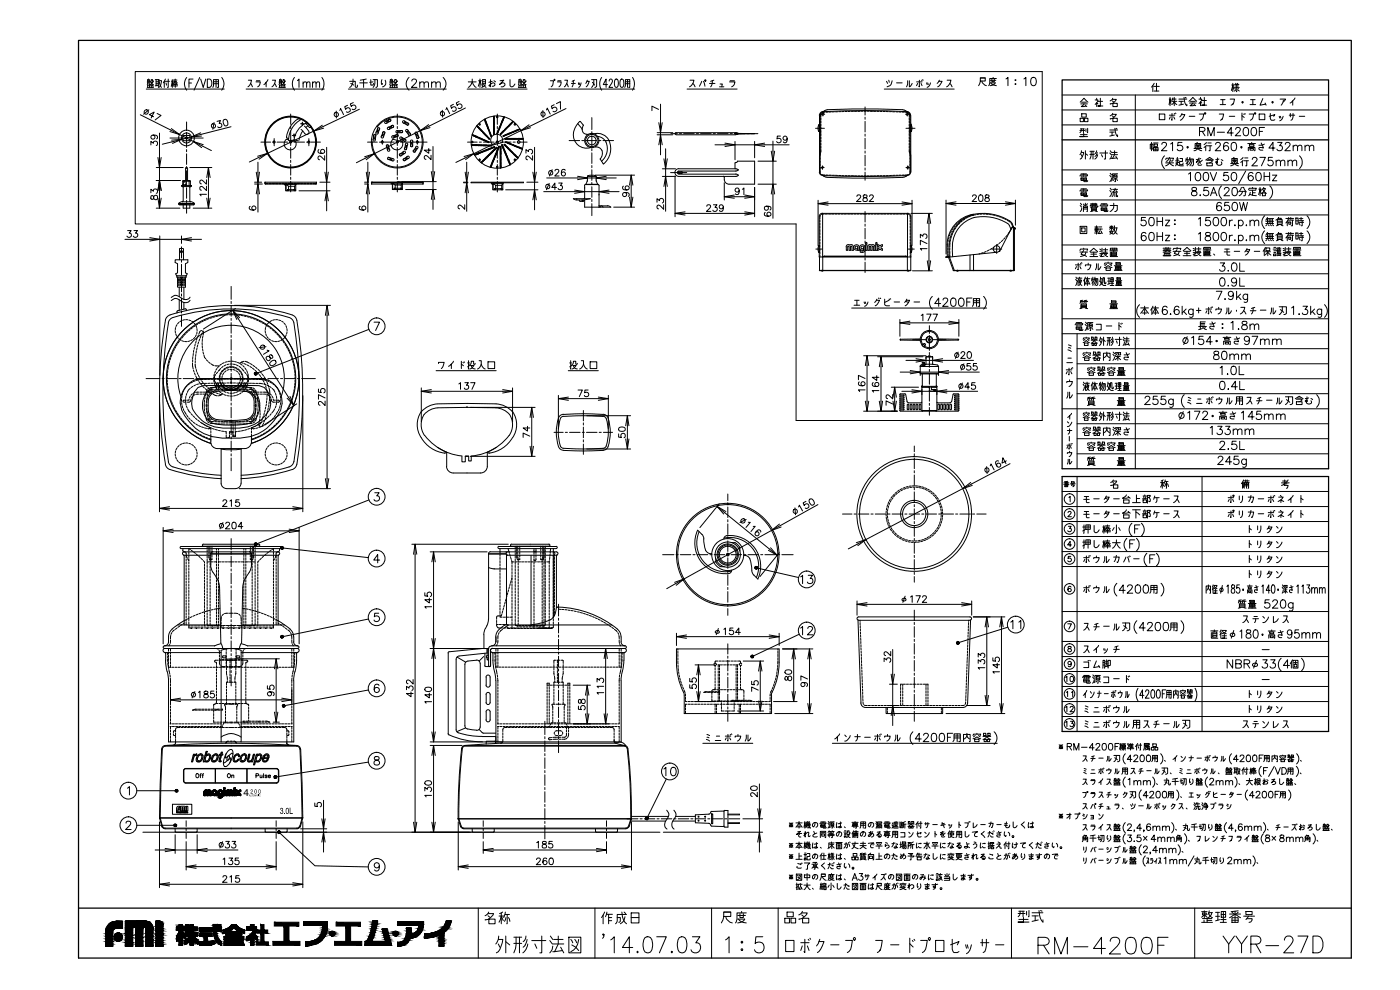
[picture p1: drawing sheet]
<svg xmlns="http://www.w3.org/2000/svg" width="420mm" height="297mm" viewBox="0 0 420 297" stroke-linecap="round" stroke-linejoin="round" font-family="sans-serif">
<defs><g id="words">
<text font-size="3" x="73.1" y="238.9">4</text>
</g></defs>
<path d="M23.6 12.1h381.9v275.4h-381.9zM318.8 24h79.9v116.6h-79.9zM318.8 42h79.9M318.8 143h79.9v76.5h-79.9zM23.6 272.5h381.9" fill="none" stroke="#000" stroke-width=".38"/>
<g fill="none" stroke="#000" stroke-width=".3">
<path d="M40.6 21.5h272.2v104.7h-73.9v-59h-198.3zM42.1 34.4l21.3 10.8M43.9 26.7h23.4M44.2 25.4l.1-1.5h.6v1.5h-.1M44.2 26.2h1.8M44.3 26.2v-.7h1.6v.7M44.6 24.1v.3M44.6 23.7l-.3 .2M44.6 24.6v.4M44.7 32.9l-1.6 1.4M44.9 25.5v.7M45.1 24.5l-.9 .1"/>
<path d="M45.2 24.7h.7l-.8 .7M45.4 24.8l.2 .4 .4 .2M45.4 25.5v.7M46 24.3l-.1 .2-.1-.6h-.4l-.3 .7M46.1 35l-1.3-.6 1.5-.8-.9 1.8M46.6 23.9h1.2M46.8 24.5h.7M46.8 25.1h.7M46.8 23.9v1.9M47.1 34.1l1.2 .5-1.7 1.4M47.5 23.9v2.3M47.5 25.6l-.9 .2"/>
<path d="M47.7 24.2h.8v.2a2.08 2.08 0 0 1-.8 1.8M47.8 24.4l.7 1.8M47.9 39.9v22.6M49.3 24.4l-.3 .5M49.5 24.4h1.4M49.6 23.7l-.3 .7v1.8M49.8 24.9l.2 .6M50.5 23.7v2.5h-.2M51.4 38.6l2.5 1.8-2.9-.9M51.4 24.4h.6M51.7 23.9v2.3M51.9 25.8h1.3"/>
<path d="M51.9 24.9h1.3M52 25.6l-.3-1.2-.3 1.5M52.1 24h1M52.2 25.4h.8M52.2 24.4h.8M52.6 23.7l-.2 .9-.6 .9M52.6 25v1.2M52.7 24.6l.5 .9M56 36.6v2.6M56 39.8v.6M56 23.3a2.98 2.98 0 0 0 0 3.8M56.7 24.9h.8"/>
<path d="M57.9 23.7h-1.2v2.5M59.9 23.3l-1.7 3.8M60.2 39.8l-2.8 1.3 3.1-.3M60.2 23.7l.8 2.5 .8-2.5M62.2 23.7a1.33 1.33 0 0 1 1.4 .8 1.33 1.33 0 0 1-.4 1.6l-1 .1zM63.9 26.2l.2-.4v-1.9h1.5v2.3h-.4M64.1 24.5h1.5M64.1 25.1h1.5M64.2 36.8l-.3 2M64.8 23.9v2.3M65.1 36.4l1.1-.2-.4 .9a.66 .66 0 0 1 .8 .4 .66 .66 0 0 1-.4 .8 .66 .66 0 0 1-.9-.3M66.5 23.3a2.98 2.98 0 0 1 0 3.8"/>
<path d="M67.1 36a.67 .67 0 0 1 1 0l.3 .8-.1 .8a.62 .62 0 0 1-1-.1l-.3-.7zM69.3 38l-20.6 5.3M73.9 26.7h23.4M74.5 24.1h1l-.5 1.4-.6 .5M75.2 25l.6 1M76.8 24.6h1.3a1.56 1.56 0 0 1-.8 1.4M76.9 24.2h1.1M79.2 25.4l.7-.7v1.3M80.4 23.9l-.5 .8M81.7 24.1h1l-.5 1.4-.6 .5M82.4 25l.6 1M83.7 25.4l.2-1.5h.6l-.1 1.5"/>
<path d="M83.7 26.2h1.9M83.9 26.2v-.7h1.6v.7M84.1 24.1l.1 .3M84.2 23.7l-.3 .2M84.2 24.6v.4M84.4 25.5v.7M84.6 24.5l-.9 .1M84.8 24.7h.6l-.7 .7M84.9 24.8l.3 .4 .4 .2M84.9 25.5v.7M85.6 24.3l-.2 .2-.1-.6h-.4l-.2 .7M87.2 34.2v3.1"/>
<path d="M87.2 37.9v.7M87.2 39.2v3.2M88.4 23.3a3.1 3.1 0 0 0 0 3.8M89.3 24.2l.4-.5v2.5M89.3 35.7a7 7 0 0 0-3.2 5.7h.1M90 35.7l-.7 .1M90.2 37.1h1.1M90.4 35.8a7.2 7.2 0 0 0-3.8 6.2M90.7 36.6v1.1M90.9 39.3l-.8 1.3-.4 1.5M91 25l.4-.4 .5 .1 .1 1.5M91 24.6v1.6"/>
<path d="M91.3 37.8a2.89 2.89 0 0 1 1.4 2.2l-.4 .3h-.5l-1.4-1.5M91.6 37a6.5 6.5 0 0 0-3.3 4.9M91.7 37l1.2 1.3 .4-.5M91.8 37l-.1 .1M91.9 36.7l-.1 .2M92 25l.3-.3h.6l.1 1.5M92.1 37l.5 .1M92.2 37.1l.8 .6 .2 .5M92.2 37a7.5 7.5 0 0 0-12.1 3.1 7.5 7.5 0 0 0 7.7 9.9 7.5 7.5 0 0 0 6-11l-.6-.9M92.4 37.7l-.6 .5M93.8 25l.5-.4 .5 .1 .1 1.5M93.8 24.6v1.6"/>
<path d="M94.9 25l.4-.4 .5 .1 .1 1.5M96.6 23.3a3.1 3.1 0 0 1 0 3.8M96.7 37.6l-2.5 1.7 2.9-.8M100.9 33.3l.1 2.1M102 33.1l.2-.5 .9 1.8M104.3 31.6l-.9 .4 .3 .8a.71 .71 0 0 1 1-.4 .71 .71 0 0 1 .3 1 .71 .71 0 0 1-1 .1M104.5 26.7h29.4M104.9 24.4h1.7v1.6l.2 .2 .5-.2v-.5M105.3 25l.8 .5M105.9 23.7a2.38 2.38 0 0 1-1 2.5M106 30.8l-.9 .4 .3 .8a.71 .71 0 0 1 1-.5 .71 .71 0 0 1 .3 1 .71 .71 0 0 1-1 .2M107.9 32.8l-33.1 15.8"/>
<path d="M107.9 24.9h2.4M109.1 23.9v2.3M109.9 23.7l-1.8 .4M111.3 23.9v1.6h.7l.1-.5M112 23.9h1.3v2l-.5 .3M112 24.6l-1.1 .1M112.5 23.9a2.52 2.52 0 0 1-.5 2.3M112.9 39.6l.3-.1 .3 .3M112.9 39.7a.36 .36 0 0 0 .1 .6 .36 .36 0 0 0 .5-.4M113.2 37.8l.1 .1M113.3 39.5l.1-1-.5 1.2M113.3 38a7.5 7.5 0 0 1 12.1 .5 7.5 7.5 0 0 1-4.1 11.4 7.5 7.5 0 0 1-9.6-7.4l-.2 .1"/>
<path d="M113.6 38.3l-.3 .1M113.6 38.3l.3 .3M113.9 38.7l-.4 1.2M113.9 38.7l-.5 .8M114.6 23.9l-.1 .5 .1 1 .2-.4M115.2 39.5l.2 .1M115.2 39.5l-.3 .1M115.4 39.6l.1 .2M115.6 24.1a1.27 1.27 0 0 1-.8 1.9M115.8 36.3l1.2-.6-.8 .7M116.2 36.5l1-.2-1.1 .6M116.6 38.2l.3 .1v.4"/>
<path d="M116.6 38.2a.36 .36 0 0 0-.3 .5 .36 .36 0 0 0 .6 0M116.6 38.2l1.2-.6-.8 .7M116.9 35.7l.3 .1M117 25.4l.1-1.5h.7v1.5h-.1M117 26.2h2.3M117 38.4l1.1-.2-1.2 .5M117.1 26.2v-.7h2v.7M117.2 35.8l.1 .2M117.3 36l-.1 .3M117.5 24.1v.3M117.5 23.7l-.4 .2M117.5 24.6v.4"/>
<path d="M117.7 37.6l.4 .3M117.8 25.5v.7M118 24.5l-1 .1M118.1 37.9l-.1 .2M118.3 24.7h.7l-.9 .7M118.4 24.8l.3 .4 .6 .2M118.4 25.5v.7M119.2 34.2v3.1M119.2 37.9v.7M119.2 39.2v3.2M119.3 24.3l-.3 .2-.1-.6h-.5l-.1 .5-.2 .2M119.7 39.6l1 .2h-1.3"/>
<path d="M120.6 39.2l.2 .2M120.6 39.2h-1.3M120.6 39.2l-.9 .3M120.8 39.6l-.2 .2M120.8 39.4v.2M121.5 36.4v.3l-.4 .2M121.5 36.4a.36 .36 0 0 0-.6 0 .36 .36 0 0 0 .2 .5M121.5 36.4l1.1 .6M121.6 36.8l.7 .8-1.2-.7M121.6 36.8l1 .2M121.9 39.5l.8 1.1-.4-1M122.4 39.5l.8 .6"/>
<path d="M122.5 39.1l.7 1M122.5 37.5h-.2M122.6 37v.5M122.8 23.3a2.54 2.54 0 0 0 0 3.8M123.6 24.3l.5-.6h.4l.5 .5-.3 .8-1.2 1.2h1.6M126 25a.86 .86 0 0 1 1.2-.3l.1 1.5M126 24.6v1.6M127.3 25a.86 .86 0 0 1 1.2-.3l.1 1.5M128.6 37.4l-2.4 1.8 2.9-.9M129.5 25l.6-.4 .6 .1 .1 1.5M129.5 24.6v1.6M130.8 25l.6-.4 .6 .1 .2 1.5"/>
<path d="M132.7 33.1l.1 2.1M133 23.3a2.54 2.54 0 0 1 0 3.8M133.8 32.9l.3-.6 .8 1.8M136.1 31.3l-.9 .4 .3 .8a.7 .7 0 0 1 1-.5 .7 .7 0 0 1 .3 1 .7 .7 0 0 1-1 .2M137.8 30.5l-.9 .4 .3 .8a.72 .72 0 0 1 1-.5 .72 .72 0 0 1 .4 1 .72 .72 0 0 1-1.1 .2M139.7 32.4l-32.7 16.4M140.2 26.7h18M140.5 24.6h2.4M141.7 24.6l.4 .8 .8 .8M141.7 23.7a2.51 2.51 0 0 1-1.2 2.5M143.1 37.7l.2 .2M143.2 37.9h-.1"/>
<path d="M143.2 37.7l-.1 .2zM143.4 38l.1 .1M143.4 38v.2M143.5 38.1l-.1 .1M143.6 24.2h.9M143.7 38.2l.1 .2M143.7 38.2l-.1 .3 .1-.1M143.7 38.2v.2M143.7 38.4l-.1 .1M143.9 38.5l.1 .2h-.2M143.9 38.5l-.1 .2M144 23.7v2.5"/>
<path d="M144.1 38.7l.2 .2M144.1 38.7v.3M144.1 38.7l.1 .2M144.2 38.9l-.1 .1M144.4 39l.1 .1M144.4 39l-.1 .2 .1-.1M144.4 39v.1M144.4 25.5l-.4-1.3-.5 1.7M144.4 39.1l-.1 .1M144.6 39.2l.1 .2M144.6 39.3l.2 .1-.2 .1zM144.7 39.4l-.1 .1"/>
<path d="M144.8 39.5l.2 .2M144.9 39.5l.1 .2h-.2zM144.9 25.1h.8v-1.2h-.8v2.1M144.9 24.5h.8M144.9 39.6l-.1 .1M145.1 39.8l.1 .1M145.1 39.8l.1 .1-.2 .1zM145.1 25.1l.8 1.1M145.1 39.9l-.1 .1M145.2 25.9l-.6 .3M145.4 36l.1-.2zM145.5 35.8l.1 .2"/>
<path d="M145.5 35.9l-.1 .1M145.6 36.1l.1 .2M145.7 36.3h-.2M145.7 36.1v.2M145.7 36.1l-.2 .2M145.7 25.5l-.3 .3M145.7 36.9l.2-.1zM145.8 36.4v.2M145.8 36.5l-.2 .1 .2-.1M145.8 36.5h.1M145.8 36.5l-.2 .1M145.9 36.8l.1 .2"/>
<path d="M145.9 36.9h-.2M146 37.6l.2-.2zM146 37.1l.1 .2M146 37.2l-.1 .1M146 37.1v.1M146 37.1l-.1 .2M146.1 37.4l.1 .2M146.2 37.6h-.2M146.3 37.7v.2M146.3 37.8l-.2 .1h.2M146.3 37.9h-.2M146.3 37.8v.1"/>
<path d="M146.4 38.1l.1 .2M146.4 38.1l.1 .2-.3-.1zM146.4 38.2h-.2M146.5 38.4l.1 .2M146.5 38.5l-.1 .1M146.6 38.7l.1 .2M146.6 39.2l.2-.1v.2zM146.6 38.8l-.1 .1M146.7 38.7l-.2 .2zM146.7 39.1l.1 .2M146.8 39.2h-.2M146.9 39.4v.2"/>
<path d="M146.9 39.5l-.1 .1M146.9 39.4l.1 .2h-.2zM147 39.7l.1 .2M147 39.8l-.1 .1M147 39.7l-.1 .2M147 39.7v.1M147.2 23.9v2.1l-.5-.3 1.2-.8h.3l.3 .3a.63 .63 0 0 1-.8 .7M147.7 24.4l-1 .3M148.1 35.4h.1M148.1 35.7l.2-.1v.2zM148.1 35h.1M148.1 36h.1"/>
<path d="M148.1 37.4h.2v.2zM148.1 36.4h.1M148.1 38.5l.2-.1v.2zM148.1 37.8l.2-.1v.2zM148.1 39.9l.2-.1v.2zM148.1 39.6l.2-.1v.1zM148.1 39.2h.1M148.1 38.5h.1M148.1 35.7h.1M148.1 36.8h.1M148.1 37.4h.1M148.1 37.1h.1"/>
<path d="M148.1 38.8h.1M148.1 38.2h.1M148.1 37.8h.1M148.1 39.6h.1M148.1 39.9h.1M148.2 24.2l.5 .4M148.3 35.6v.2M148.3 35.2v.2M148.3 34.9v.2M148.3 35.9v.2M148.3 36.3v.2M148.3 37.7v.2"/>
<path d="M148.3 37.3v.2M148.3 37v.2M148.3 36.6v.2M148.3 39.1v.2M148.3 38.7v.2M148.3 38.4v.2M148.3 38v.2M148.3 39.8v.2M148.3 39.4v.2M148.3 34.9l-.2 .1M148.3 36h-.2M148.3 37l-.1 .1"/>
<path d="M148.3 36.6l-.1 .2M148.3 38.7l-.1 .1M148.3 38l-.1 .2M148.3 35.2l-.1 .2M148.3 35.2l-.2 .2M148.3 39.1l-.2 .1M148.3 39.1l-.1 .1M149.1 40h.2v.1zM149.1 40l.2 .1M149.3 39.7h.1M149.3 34.2v3.1M149.3 37.9v.7"/>
<path d="M149.3 39.2v3.2M149.3 39.9l-.1 .2 .1-.1M149.4 39.3l.1 .1M149.4 39.6v.2M149.5 39.6l-.1 .1M149.5 39l.1 .1M149.6 39.3l-.1 .2M149.6 39.3l-.1 .1M149.6 38.7h.2M149.7 39l-.1 .2M149.8 38.4h.1M149.8 38.7l-.1 .2"/>
<path d="M149.8 38.7h.1M149.9 38h.2v.2zM149.9 38l.2 .1M150 38.4h-.2h.1M150 38.4h-.1M150 38.3l-.1 .2M150.1 37.7h.2l-.1 .2zM150.1 24.2l1.1-.1-1.3 1.3 .8-.5h.5l.3 .3a.91 .91 0 0 1-1.1 .8M150.1 37.7l.1 .1M150.1 38l-.1 .2M150.2 37.4h.2l-.1 .2zM150.2 37.4l.1 .1"/>
<path d="M150.2 37.7v.2M150.3 37.1h.2l-.1 .2zM150.3 37.1h.1M150.4 37.4l-.1 .2M150.4 39.9l.2 .1-.2 .1zM150.4 39.9l.1 .1M150.4 36.8h.3l-.1 .1zM150.4 36.8h.2M150.5 37l-.1 .2M150.6 36.4l.1 .1M150.6 36.4h.2M150.6 39.9l-.2 .2"/>
<path d="M150.6 39.6l.1 .2M150.6 36.7l-.1 .2M150.7 36.1h.2zM150.7 36.1l.2 .1M150.8 36.4l-.1 .1M150.8 36.4l-.1 .2M150.8 35.8h.3l-.1 .2zM150.8 39.7l-.2-.1 .1 .2M150.8 35.8h.2M150.8 39.7l-.1 .1M150.9 39.4l.1 .1M150.9 39.4l.2 .1"/>
<path d="M150.9 36l-.1 .2M151 35.4l.1 .1M151 35.4h.2M151.1 35.8l-.1 .1M151.1 39.5h-.1M151.1 39.5l-.2 .1M151.1 35.2h.1M151.1 39.1l.1 .2M151.2 35.4l-.1 .2M151.2 35.4l-.1 .1M151.3 39.2l-.2 .2M151.3 35.1l-.1 .2"/>
<path d="M151.3 35.1l-.2 .1M151.3 39.2l-.2-.1 .1 .2M151.3 39.2l-.1 .1M151.4 38.9l.1 .1M151.6 38.9l-.2 .2M151.6 39l-.2-.1 .1 .1M151.6 39h-.1M151.6 38.7h.2l-.1 .2zM151.6 38.7h.1M151.8 38.7l-.1 .1M151.9 38.4l.2 .1-.2 .1zM151.9 38.4l.1 .1"/>
<path d="M152.1 38.4l-.2 .2M152.1 38.2h.2l-.1 .2zM152.1 38.2l.1 .1M152.3 38.2l-.1 .1M152.3 37.9l.2 .1M152.6 38l-.3-.1 .2 .1M152.6 38h-.1M152.6 37.9l-.2 .2M152.6 37.6l.1 .2M152.6 40l.1 .1M152.8 37.7l-.2-.1 .1 .2M152.8 37.7l-.1 .1"/>
<path d="M152.8 37.7l-.1 .2M152.9 37.4l.1 .1M153 39.8v.2M153 37.5l-.1 .1M153.1 23.9v1.8l.3 .3a1.15 1.15 0 0 0 1.1-.8M153.1 37.2h.2M153.1 37.2l.1 .1M153.1 40l-.2 .1M153.3 39.7l.1 .2zM153.3 39.7l.1 .2M153.3 37.2l-.2 .2M153.4 36.9l.2 .1-.2 .1z"/>
<path d="M153.4 36.9v.1M153.4 39.9l-.2 .1M153.5 37l-.1 .1M153.6 36.7l.1 .1M153.6 39.6l.1 .1M153.7 39.7h.1M153.8 39.7l-.2 .1M153.8 36.7l-.2 .2M153.8 36.4l.2 .1M153.8 36.4l.2 .1zM154 39.5l.1 .1-.2 .1zM154 39.5v.1"/>
<path d="M154 36.5l-.1 .1M154.1 39.6l-.2 .1M154.2 39.3l.1 .2M154.3 39.5l-.1-.2 .2 .2M154.3 39.5h.1M154.4 39.4l-.2 .1M154.6 39.2v.1M154.6 39.2l.2 .1M154.6 39.3h.2M154.7 39.3l-.1 .1M154.9 39l.2 .2zM154.9 39l.1 .2"/>
<path d="M155 39.2l-.2 .1M155.2 38.9l.1 .2M155.4 39.1h-.2M155.6 38.8v.1M155.6 25.4l.1-1.5h.7v1.5h-.1M155.6 26.2h2.3M155.7 38.9l-.2 .1M155.7 26.2v-.7h2v.7M155.9 38.7v.1M155.9 38.7l.2 .1zM156 38.8l-.2 .1M156.1 24.1l.1 .3"/>
<path d="M156.2 23.7l-.5 .2M156.2 24.6v.4M156.4 25.5v.7M156.6 24.5l-1 .1M156.9 24.7h.7l-.9 .7M157 24.8l.3 .4 .6 .2M157 25.5v.7M157.9 24.3l-.3 .2v-.6h-.6v.5l-.3 .2M158.8 37.4l-2.5 1.8 2.9-.9M162.9 33.2l.1 2.1M164 33l.2-.6 .9 1.8M164.7 26.7h25.8"/>
<path d="M165.2 24.2h.9a1.77 1.77 0 0 1-.7 1.8M166.3 31.4l-.8 .4 .2 .9a.72 .72 0 0 1 1-.6 .72 .72 0 0 1 .3 1.1 .72 .72 0 0 1-1 .2M167 31.1l1.2-.6v2.2M167.3 24.6h1.1l-.2 .9-.4 .5M167.4 24.2h.9M169.5 24.1h.8l-.2 .9-.7 1M169.9 32.6l-33.1 16.1M170.1 25l.4 1M171.5 25h1.2M172.1 24.2v.8l-.4 1M172.1 40a4 4 0 0 0 5.1 4.3M172.4 24.1l-.7 .3"/>
<path d="M173.4 37.1l1.4 1.6M173.6 24.9l.1 .5M173.8 24.9l.1 .5M174 36.4l-1.1 1.4-.8 2.2M174 36.4l.2 .1M174.2 36.5l.9 1.1M174.4 24.9l-.3 .8-.4 .5M174.7 38.9a1.48 1.48 0 0 0 1.9 1.4M175.1 37.5l-.4 1.4M175.8 25l.3-.6h.8l-.5 1.1-.5 .5M176.3 24.1l-.2 .3M177.5 23.9h1.6v2l-.6 .3"/>
<path d="M177.6 35.3v3.6M177.6 39.5v.6M177.8 24.7l.7 .8M178.2 23.9a2.34 2.34 0 0 1-.7 2.3M180.6 23.3a3.3 3.3 0 0 0 0 3.8M182.3 25.4h-1.3l.9-1.7v2.5M182.8 24.3v-.1a.54 .54 0 0 1 .8-.4 .54 .54 0 0 1 .1 .9l-1 1.5h1.2M184.6 23.8l.5-.1a1.76 1.76 0 0 1 0 2.5h-.2a2 2 0 0 1-.3-2.4zM186.3 23.8l.4-.1a1.76 1.76 0 0 1 0 2.5h-.2a2 2 0 0 1-.2-2.4zM187.5 26.2l.2-.4v-1.9h1.3v2.3h-.3M187.7 24.5h1.3M187.7 25.1h1.3"/>
<path d="M188.3 23.9v2.3M189.8 23.3a3.3 3.3 0 0 1 0 3.8M197.2 39.8h4.7M197.6 32.8l-1.9-1v1.4M197.7 36.8l.5 3 .5-3M198.2 31.3v15.2M202.9 39.8l-.3 .3 .3 .3M202.9 39.8h17.9M206.2 26.7h15M207.1 24.1h1.2l-.7 1.4-.7 .5M207.9 25l.7 1M210.6 24.4l-.7 1.5"/>
<path d="M211.1 24.4l.5 1.5M212.9 25h1.7M213.8 24.2v.8l-.5 1M214.2 24.1l-.9 .3M215.9 26h1.3M216.1 25.2h.7l-.2 .8M218.9 24.6h1.7a1.61 1.61 0 0 1-1 1.4M219.1 24.2h1.3M220.6 40h-.1M220.8 39.8h.3M221.2 39.8l.4 .2M244.8 38.5h2.6"/>
<path d="M245.8 37.4l.1 .1M245.8 37.4a1.61 1.61 0 0 0 0 2.1M245.9 37.5v.4M245.9 39.1l-.1 .4M245.9 37.5l-.1 2M245.9 39v.1M245.9 34.7v17M246.1 35.7v.7M246.1 36.7v.6M246.1 37.6v.7M246.1 38.6v.6M246.1 39.6v.6"/>
<path d="M246.2 35.3v.7M246.2 36.3v.6M246.2 37.2v.7M246.2 38v1.8M246.3 34.1l-.2 1.3M246.4 33.9l-.2 1.1M246.4 35.3v.7M246.4 36.3v.6M246.4 37.2v.7M246.4 38.2v.6M246.4 39.1v.7M246.5 34.3h1"/>
<path d="M246.5 34.1l-.1 .9M246.7 34.3l.4 .2M246.8 34.1l.5 .2M247 33.8v1M247.1 33.5a1.21 1.21 0 0 0-1.2 1.2M247.1 33.7l-.4 .1M247.1 33.5l-.5 .2M247.1 33.5a230.4 230.4 0 0 1 25 0M247.1 33.7l-.6 .2M247.1 33.7h.5M248.5 33.6l-.6 .1M249.5 33.6h-.7"/>
<path d="M250.4 33.5l-.6 .1M250.7 33.5h.7M251.7 33.5h.6M253.3 33.5h-.7M253.6 33.5h.6M255.2 33.4l-.7 .1M255.5 33.4h.6M256.4 33.4h.7M257.4 33.4h.6M258.3 33.4h.7M259.3 33.4h.7M259.6 32.1v2.4"/>
<path d="M259.6 35.2v.6M259.6 36.4v3.2M260.3 33.4h.6M261.2 33.4h.7M262.2 33.4h.6M263.1 33.4h.7M264.1 33.4l.6 .1M265 33.5h.7M265.4 26.7h21M266 33.5h.6M266.1 24.4l.3 .6M266.7 24.1l.2 .6"/>
<path d="M266.9 33.5h.7M267.7 24.2a1.72 1.72 0 0 1-1.5 1.8M267.9 33.5h.6M268.8 33.5l.7 .1M269.1 24.9h1.6M269.8 33.6h.6M270.7 33.6l.7 .1M271.7 33.7h.4M271.8 34.3h1M271.9 38.5h2.7M272 34.3l.4 .2M272.1 33.5a1.21 1.21 0 0 1 1.2 1.2"/>
<path d="M272.1 33.5l-1.1-.6a200.8 200.8 0 0 0-23.1 .1l-.8 .5M272.1 33.7l.4 .1M272.1 33.5l.6 .2M272.1 33.7l.6 .2M272.1 34.1h.4l.1 .2M272.3 33.8v1M272.4 24.2v1l-.3 .8M272.7 34.1l.2 .9M272.9 33.9l.2 1.1M272.9 35.3v.7M272.9 36.3v.6M272.9 37.2v.7"/>
<path d="M272.9 38.2v.6M272.9 39.1v.7M272.9 34.1l.2 1.3M272.9 24.2v1.8l.3-.1 .6-.9M273.1 35.3v10.6M273.3 39l.1 .1M273.3 39.4l.1 .1M273.3 34.7v17v-5.1l-.2-1.2M273.4 37.5l-.1 .4M273.4 39.1v.3M273.4 37.5h.1M273.4 39.5h.1"/>
<path d="M273.5 37.5v2M273.5 37.5l.2 1.2-.3 .8M273.5 37.5h-.2M275.1 24.6h1.6M275.4 25l-.3 .7M275.9 24.1v1.9l-.2-.1M276.4 25l.3 .7M276.6 24.1l.1 .1M276.9 23.9l.2 .2M278.1 24.9l.1 .5M278.4 24.9l.2 .5M279.3 24.9a1.63 1.63 0 0 1-1.1 1.3"/>
<path d="M281.2 25l.6-.6h.9l-.6 1.1-.7 .5M281.9 24.1l-.1 .3M284.3 24.1h1.1l-.3 .9-1 1M285.1 25l.6 1M294.2 24.3h1.5v-.9h-1.5v1l-.5 1.3M294.2 23.4h1.5M294.7 24.3l.2 .6 1.1 .8M297.2 24.9h1.5a1.69 1.69 0 0 1-1.5 .8M297.2 24.1h1.7M297.4 24.9l.6 .5 1 .3M297.7 23.7v.8h.7v-.8M298.1 23.2v.4"/>
<path d="M299 23.6h-2v1.3l-.3 .8M301.9 23.7l.6-.5v2.5M307.3 23.7l.6-.5v2.5M309.7 23.3a.8 .8 0 0 1 1.2 .4 1.26 1.26 0 0 1-.9 2 1.57 1.57 0 0 1-.3-2.4zM318.8 28.5h79.9M318.8 33h79.9M318.8 37.5h79.9M324.1 39.1h1.5M324.2 35.5h.9v1h-.9zM324.2 30.7l1.1-1.2 1.2 1.2M324.3 38.7h1.1M324.3 31.2h2"/>
<path d="M324.5 38.7v.5l-.4 .6M324.6 30.7h1.4M324.6 34.1h1.4v1.1h-1.4zM325.1 38.7v1.1M325.2 40v1h-1.1h2.3M325.3 31.2l-.8 .8 1.4-.2M325.5 35.5h1v1h-1zM325.7 31.6l.5 .4M325.9 38.7v.8M326.4 38.5l-.1 1.3M328.7 30h.8v.3l-.8 1M329.1 29.5v.5"/>
<path d="M329.5 31.2l-.4-.4v1.2M329.6 30.4h1.3M330.2 29.5v2.3h-.7h1.5M333.1 39.6h1.3M333.1 39h2.3M333.1 35.7h.2M333.1 31.2h.2M333.7 39.6v1.1M333.8 34.3h1.2a2.1 2.1 0 0 1-1.7 1.4M333.8 29.8h1.2a2.1 2.1 0 0 1-1.7 1.4M333.8 34.8l.4 .3M333.8 30.3l.4 .3"/>
<path d="M334 34l-.9 .8M334 29.5l-.9 .8M334 35.5h1.3v1h-1.3zM334 31h1.3v1h-1.3zM334.6 38.5a3.7 3.7 0 0 0 .8 2.5v-.5M334.9 38.5l.3 .2M340.7 28.5v112.1M346 25.7l-.4 .4M346.2 25.9h1.7M346.4 27.3h1.4M346.4 25l-.4 .7v1.8M347.1 25v2.3"/>
<path d="M347.9 34.2h1.7v1.7h-1.7zM350.9 29.7h.5M350.9 34.6h1.7M351.1 29.2v2.5M351.2 35.1l-.3 .6M351.4 31.1l-.3-1.4-.3 1.7M351.6 31.4l.5-.3 .3-.7 .3 .7 .5 .3M351.6 30.4h1.6M351.7 34.1v2l-.1-.2M351.9 29.7h1.1M352 29.4l-.4 .8M352.2 35.1l.4 .6"/>
<path d="M352.4 29.2v2.5M352.4 34.1l.2 .1M352.7 33.9l.2 .2M353.8 30.4h1.4M353.8 29.7h2.4M354.1 35.1l.5-.7h1l-.7 1.2-.7 .5M354.5 30.4v1M354.7 34.1l-.1 .3M355.2 31.3l-1.4 .3M355.3 29.2a3.2 3.2 0 0 0 .9 2.5v-.4M355.7 29.2l.3 .2M356.8 30.4l1.2-1.2 1.1 1.2"/>
<path d="M356.9 34.9h1.7M357 30.9h2M357.3 30.4h1.4M358 30.9l-.8 .8 1.4-.1M358.3 31.3l.5 .4M359.8 29.7h.9v.4l-.9 1M359.9 34.2h1.4a1.68 1.68 0 0 1-1.1 1.9M360 39.4l1.4-.1 .2-.6-.6-.5h-1v2.5M360.3 29.2v.5M360.7 30.9l-.4-.3v1.1M360.8 30.2h1.3M360.8 39.4l.8 1.3"/>
<path d="M361.4 29.2v2.4h-.7h1.4M365.3 39.7h2.2M365.9 34.2h1.3l-.3 1.4M366.2 31.4h1.6M366.3 29.9h1.4M366.8 35.7l.1-.1-.6 .5M367 29.9v1.5M368.9 34.9h1.7M369.2 29.7h1.3l-.4 1.4M369.6 25.5h.8M370 31.3l.1-.2-.6 .5M370 25v2.5"/>
<path d="M370.1 39.9h-1.8l1.2-1.7v2.5M370.3 26.8l-.3-1.3-.4 1.6M370.4 26.3h1.5M370.5 25.3h1.3M370.6 25.8h1.1M370.6 26.6l.2 .2M370.8 27l-.4 .3M370.8 38.8l.5-.6h.5l.4 .5-.3 .9-1.2 1.1h1.6M370.8 25l.2 .3M371.2 25.3l-.2 2.2M371.5 27l.4 .3M371.5 25l-.3 .3"/>
<path d="M371.7 26.6l-.2 .2M372.7 34.7l.7 .5M372.7 33.9v2.2M373.2 34.2l.2 .2M373.5 38.4a.8 .8 0 0 1 1.1 .3l.1 .6a1.09 1.09 0 0 1-.7 1.4h-.2a1.55 1.55 0 0 1-.3-2.3zM373.6 34.1l.1 .1M374.9 34.2h1.3a1.68 1.68 0 0 1-1 1.9M375.1 31.4h1.7M375.3 29.9h1.4M375.8 38.4a.8 .8 0 0 1 1.2 .3 1.26 1.26 0 0 1-.8 2 1.55 1.55 0 0 1-.4-2.3zM376 29.9v1.5M377.9 34.2h1.7v1.7h-1.7z"/>
<path d="M377.9 39.4h1M379 29.6l-.9 2 1.7-.3M379.5 38.2h-1.6v2.5M379.7 30.9l.3 .7M380.9 34.9l1.7-.5-.3 .5M381.2 34.1l.2 1.8 .2 .2 1-.2M383.9 34.9l.2 .5M384.2 29.7h1.6l-.6 .9M384.2 34.9l.2 .5M385.1 34.9a1.63 1.63 0 0 1-1 1.4M385.2 30.1l-.7 1.5M386.9 34.6h1.7"/>
<path d="M387.2 30.9l.8-.7v1.4M387.3 34.1v1M388.1 34.1l-.2 1.5-.5 .5M388.6 29.4l-.6 .8M389.9 34.9h1.7M45.3 57.8v-1l.7 .6a.66 .66 0 0 1 .6-.7 .66 .66 0 0 1 .7 .6 .66 .66 0 0 1-.4 .7M45.3 43.5v-1.1l.7 .6a.66 .66 0 0 1 1.1-.5 .66 .66 0 0 1-.2 1.2M45.4 58.8v.9l.3 .1 .9-1.2a.66 .66 0 0 1 .7 .7 .66 .66 0 0 1-.7 .6l-.4-.2-.2-.9zM46 40.5a.62 .62 0 0 1 .5 .9 .62 .62 0 0 1-1 .2 .62 .62 0 0 1 .1-1l.4-.1a.92 .92 0 0 1 1.3 .8l-.3 .4M46.9 50.3h8.1M46.9 54.2h7.3M47.4 59.5l.5 3 .5-3"/>
<path d="M47.4 57.2l.5-3 .5 3M47.4 47.3l.5 3 .5-3M51 41.4h4M51.5 42.1l3.1-.3-2.8 1.2M54.5 55.7h3M54.5 55.7l.2 .2M54.5 55.7v.1M54.7 55.9l.3 .4v4.1M54.7 56h2.6M54.8 55.7v-1.3h2.3v1.3M54.9 55.4v.3M55.2 40.6a1.03 1.03 0 0 0 0 1.6"/>
<path d="M55.2 54.4v.2M55.2 40.7h1.6M55.2 42.2h1.6M55.4 54.2l-.2 .1M55.7 55.4h-.8l.3-.8h.8l-.3 1.1M55.7 41.4h.6M55.7 54.2v-3.7l.3-.3 .3 .3v3.7M56 41.1v3.2M56 44.9v.6M56 46.2v3.1M56 50v.6M56 51.2v3.2"/>
<path d="M56 55v.7M56 56.3v3.2M56.6 54.2l.2 .1M56.7 40.6a1.03 1.03 0 0 1 0 1.6M56.8 54.4v1.3M56.9 54.2l.2 .1M56.9 54.2h-1.9l-.2 .1M56.9 41.4h4.1M57 50.3h6.6M57.5 55.7l-.5 .6v4.1l.2 .2h-2.4l.1-.2M57.5 55.7v.1M61 43.4l-2.9-.9 2.4 1.8"/>
<path d="M62 58.3h-2l.4 .5M62 55.9v1.3l-1.3-1.2-.3-.1-.3 .2-.1 .6 .4 .4M62 53.9v1.4l-1.3-1.2-.3-.1-.3 .2-.1 .6 .4 .4M62 59.5l.6 3 .5-3M62 53.3l.6-3 .5 3M62.6 50.3v12.2M76.4 54.7h2.1M76.4 55.2h2.3M76.9 51.7l.5 3 .5-3M76.9 58.2l.5-3 .5 3M77.3 46.9l2.9-.9-2.4 1.8M77.4 48.7v14.9"/>
<path d="M78.3 42.6h2.9M79.6 55.2l-.1-.5h15.5l-.1 .5M79.6 54.7v.4l.9-.1M79.6 55.2h15.3M80.5 55.1l-.8 .1M80.8 55h.6M80.8 55.1h.6M81.7 55h.7M81.8 55.1h.6M81.9 42.6h.6M82.3 41.6v2.1M82.7 55h.6"/>
<path d="M82.7 55.1h.6M83.1 42.6h3.2M83.6 55h.7M83.7 55.1h.6M84.6 55h.6M84.6 55.1h.6M85.3 55.2l.4 .4M85.5 55h.7M85.6 55.1h.6M86 41.8a1.78 1.78 0 0 0-.4 2.4 1.78 1.78 0 0 0 2.3 .6 1.78 1.78 0 0 0 .9-2.3v.1M86 41.8l.6 .2M86.2 41.5l.4 .1"/>
<path d="M86.3 57.1l-.2 .1M86.3 56.9v.2M86.5 55h1.5M86.5 55.1h1.5M86.6 57.1l-.2 .1M86.6 56.9h-.1M86.6 55.9h1.8v1M86.6 55.9l-.8-.6h3l-.4 .6M86.6 55.9v1.2M86.6 42l.2 .2M86.9 42.6h.7M87.2 43v.7"/>
<path d="M87.2 44.3v3.2M87.2 48.1v.6M87.2 49.4v3.1M87.2 53.2v.6M87.2 54.5v3.1M87.3 42.1l1.4 .4M87.7 40.7h1.1M88.2 56.9l.1 .2M88.2 42.6h3.2M88.3 57.1l.1 .1M88.3 40.1v1.1M88.3 41.9l-1.4 .3"/>
<path d="M88.3 55h.6M88.3 55.1h.6M88.3 42l1.2 .3M88.5 56.9h-2.2M88.5 57.1l.2 .1M88.6 57v.1M88.8 55.3v1.9h-3v-1.9v1.9M88.9 55.2l-.2 .3M88.9 55.1v.1M89.2 55.1h.7M89.3 55h.6M89.7 57.2h9.3"/>
<path d="M90.2 55h.6M90.2 55.1h.6M91.1 55.1h.7M91.2 55h.6M92 42.6h.7M92.1 55h.6M92.1 55.1h.6M92.7 41.6v2.1M93 55.1h.7M93.1 55h.6M93.3 42.6h2.9M94 55.1l.9 .1"/>
<path d="M94.9 54.7v.4l-.9-.1M95.7 44.9l-.2 .1a.64 .64 0 0 0 .3 .9h1.3a.62 .62 0 0 0 .1-.9 .62 .62 0 0 0-.9 .2 .62 .62 0 0 0 .5 .8M96 54.7h3M97.4 46.7v1.4l-1.4-1.3-.6 .4 .1 .6 .4 .1M97.5 51.7l.5 3 .5-3M98 44.2v19.1M109.4 47l2.9-.9-2.4 1.8M109.4 54.7h1.2M109.4 55.2h1.1M109.9 51.7l.5 3 .5-3M109.9 58.2l.5-3 .5 3M110.3 42.6h2.9"/>
<path d="M110.4 48.7v14.9M111.5 54.8v.4h15.5v-.4M111.6 54.6l-.2 .1M111.6 54.7h15.3M111.6 54.6l.2 .1M111.7 54.8h.1M111.7 54.7l-.1 .5M111.7 54.8h15.1M112.3 41.5l-.1-1-.2 1.3M112.4 40.3l-.2 .2M112.4 40.4l.4 .2M112.8 40.6l-.4 .9"/>
<path d="M112.8 40.6l-.2 1.3M113.9 42.6h.6M114.8 42.1v1.2M114.8 40.7l.1-1.1-.4 1.3M114.9 40.7l.6-.9-.4 1.3M115.1 42.6h3.2M116.3 45a.36 .36 0 0 0 .3 .4 .36 .36 0 0 0 .4-.3 .36 .36 0 0 0-.3-.4l-.5 .3M116.4 47.3v.5M116.4 44.6l-.5-.8 .4 1.2M116.5 43.6l-.2-.1-.4 .2M116.5 43.6l.4 1.2M116.5 43.6l.1 1"/>
<path d="M116.7 47.2l-.3 .1M116.7 47.2l.8 .6M116.7 47.2l1.2 .4M117.3 54.7l.4 .5M117.5 47.9l-1.1-.1 1.3 .4M118 40.8l1.2-.5-.9 .6M118.3 56.7l-.2 .1M118.3 56.4v.1M118.3 41l1.1-.1-1.2 .5M118.6 56.7l-.2 .1M118.6 56.4v.3M118.6 55.5h1.8v1"/>
<path d="M118.6 55.5v1M118.9 42.6h.7M119.2 40.3l.2 .1M119.2 43v.7M119.2 44.3v3.2M119.2 48.1v.6M119.2 49.4v3.1M119.2 53.2v.6M119.2 54.5v3.1M119.5 40.4v.3M119.5 40.6l-.1 .3M119.6 54.7v-.2l1.2 .2-.1 .4"/>
<path d="M119.9 46.2l.1 .5M120 46.7l.3 .1M120.2 56.4l.1 .3M120.2 42.6h3.2M120.3 56.7l.1 .1M120.4 55.5l.4-.6v2h-3v-2v2M120.5 56.4l.1 .3M120.5 56.5h-2.2v.2M120.6 56.7l.1 .1M120.6 54.5h10.3M120.6 41.2v.4l-.3 .2M120.6 41.2a.36 .36 0 0 0-.6 .1 .36 .36 0 0 0 .3 .5"/>
<path d="M120.6 41.2l1.1 .7-.9-.3M120.7 41.7l.7 .7-1.1-.6M120.8 54.9h-3l.8 .6M120.8 42.6a1.78 1.78 0 0 1-.9 2.2 1.78 1.78 0 0 1-2.3-.6 1.78 1.78 0 0 1 .4-2.4l2.8 .8M121 46l-.7 .8 1.1-.7a.36 .36 0 0 0 .2-.6 .36 .36 0 0 0-.6 0v.4l.3 .2M121.1 45.6l-1.1 .6 .9-.3M121.1 47.7v.5M121.1 48.1l.3 .1M121.4 44.6l.1 .2M121.7 43.4l.2 .2 .4-.1M121.7 43.4a.36 .36 0 0 1 .4-.4 .36 .36 0 0 1 .2 .5M121.7 42.3l-.3 .1"/>
<path d="M121.7 43.4l-.3 1.2M121.7 41.9l.1 .2M121.7 56.9h9.2M121.8 42.1l-.1 .2M121.9 43.7l-.5 .9M122 44.8l-.5 .1M122 43.8v1M122.1 47.4l-1 .3M122.1 47.5l-.7 .7 1.1-.6M122.2 47l-1.1 .7M122.3 43.5l-.3 1.3M123.2 40.4l-.5 .1"/>
<path d="M123.2 40.1l-.1 .3M123.2 43.8l.2 .2M123.2 42.6v1.2M123.4 44h.3M123.5 42.9l-.3 .9M123.8 43.8l-.2 .2M123.9 42.5v1.3l-.3-.9M123.9 42.5a.36 .36 0 0 0-.4-.5 .36 .36 0 0 0-.3 .5M123.9 42.5l-.4 .2-.3-.2M124 45.2l.1 .3M124 42.6h.7M124.1 45.5l.1 .1"/>
<path d="M124.5 45.6l-.3 .1M124.7 40.2l.4 1.3-.1-1.1M124.7 44.2a.36 .36 0 0 1 .6-.3 .36 .36 0 0 1 0 .6M124.7 44.2l.2 .3h.4M124.8 44.2l-.8 1.1M124.8 44.6l-.8 .7M125.1 41.4l.5 .1M125.3 42.1v1.2M125.3 42.6h2.9M125.3 40l.4 1.2-.6-.8M125.3 44.5l-.8 1.1 .4-.9M125.7 41.2l-.1 .2"/>
<path d="M126.7 54.7h.3M126.8 54.7h-.1M126.8 54.8h.1M126.8 54.7l.1 .5M126.8 54.7h.1M128.7 44.5v1.5l-1.4-.9h2.1M129.4 46.6v1.3l-1-.9-.7-.3-.4 .3v.4l.5 .4M129.4 59.8l.5-2.9 .6 2.9M129.4 51.5l.5 3 .6-3M129.9 44v18.8M139.1 54.7h1.3M139.1 54.8h1.3"/>
<path d="M139.3 47l2.9-.9-2.5 1.8M139.6 51.7l.5 3 .5-3M139.6 57.8l.5-3 .5 3M140.1 48.7v14.7M140.3 42.6h2.9M141.4 54.7h15.7v.1h-15.7zM141.5 43.5h.2M141.5 43.5l.1 .2zM141.6 43.5v.2M141.7 40.4l.2 .1M141.8 40.4v.3v-.2M141.8 40.4v.3"/>
<path d="M141.8 43.5h.2M141.9 43.5v.2M142.1 40.5l.2 .1M142.1 40.6v.2zM142.1 40.7v.1M142.1 43.5h.3M142.2 43.5h.2l-.1 .2zM142.3 43.5v.2M142.4 40.7l.2 .1M142.5 40.8l-.1 .2M142.5 46.4l.1 .2M142.5 43.5l.1 .2z"/>
<path d="M142.5 43.5h.2M142.6 46.3l-.2 .1M142.6 43.5v.2M142.7 40.8l.2 .1M142.7 40.9v.2l.1-.1M142.7 46.3l.2 .2M142.7 40.9v.2M142.7 40.9l.1 .1M142.8 41l-.1 .1M142.9 46.3v.2M142.9 43.5h.2M142.9 46.2l-.2 .1"/>
<path d="M143 43.6v.1M143 41l.1 .2M143 41l.1 .1M143 41l.2 .1M143.1 41.1v.1M143.2 46.2v.1M143.2 43.5h.2M143.2 46.1h-.2M143.2 43.5l.1 .1M143.3 43.6v.1M143.3 41.1l.2 .1M143.4 46l.1 .2v-.2"/>
<path d="M143.4 41.2h.1l-.1 .2zM143.4 46l.1 .2M143.4 46h.1M143.5 41.2l-.1 .2M143.5 46v.2M143.6 45.9l-.2 .1M143.6 43.5l.1 .2v-.1M143.6 43.5l.1 .1M143.6 43.5h.2M143.7 41.3v.1M143.7 43.6v.1M143.7 41.3l.2 .1"/>
<path d="M143.7 41.4v.1M143.8 45.9l.1 .2M143.8 42.6h.7M143.9 45.8l-.2 .1M143.9 43.5l.1 .2v-.1M143.9 43.5l.1 .1M143.9 43.5h.2M144 41.4l.2 .1M144 41.5h.2l-.2 .2zM144 45.8l.2-.1v.2zM144 43.6v.1M144.1 41.5l-.1 .2"/>
<path d="M144.1 45.8l.1 .1M144.2 45.7l-.2 .1M144.3 43.5h.2M144.3 41.6h.2M144.3 41.6l.2 .1-.2 .1zM144.3 45.6l.2 .2v-.2M144.3 45.6h.2M144.4 48.8l.2 .1M144.4 43.6v.1M144.4 41.7l-.1 .1M144.5 45.6v.2M144.5 48.7l.1 .2"/>
<path d="M144.5 48.6l-.1 .2M144.5 45.5l-.2 .1M144.6 43.6h.2M144.6 41.7l.2 .1M144.6 41.7l.2 .1-.2 .2zM144.6 43.6h.3l-.2 .1zM144.6 48.5l.3 .1M144.7 45.5l.2-.1v.3zM144.7 41.8l-.1 .2M144.7 43.6v.1M144.8 48.5h-.2M144.8 48.4l-.2 .1"/>
<path d="M144.8 48.4l.1 .2zM144.8 45.5l.1 .2M144.8 45.4l-.2 .1M144.9 41.9h.2M145 41.9v.1M145 43.6h.2l-.1 .2zM145 43.6h.2M145 48.3h-.1M145 48.3l.1 .1M145 45.4l.2-.1v.3zM145 42v.1M145 48.1l-.1 .2"/>
<path d="M145.1 43.6v.2M145.1 45.4l.1 .2M145.1 42.6h3.2M145.1 48.1h.3zM145.2 45.3l-.2 .1M145.2 42l.2 .1M145.3 42v.2l.1-.1M145.3 48l.1 .1M145.3 42l.1 .1M145.3 47.9l-.2 .1M145.3 40l.2 .2M145.3 43.6h.2l-.1 .2z"/>
<path d="M145.3 43.6h.2M145.4 40l-.1 .2 .1-.1M145.4 45.3l.1 .1-.1-.1M145.4 40v.1M145.4 42.1l-.1 .1M145.4 45.3h.1M145.4 40.1l-.1 .1M145.4 47.8l.2 .1M145.4 43.6v.2M145.4 45.3l.1 .1M145.5 47.8l.1 .1M145.5 47.8h-.1"/>
<path d="M145.5 45.2h-.2M145.5 47.6l-.1 .2M145.6 40.3l.1 .1M145.6 42.1l.2 .1M145.6 40.3l.1 .1-.2 .1zM145.6 40.4l-.1 .1M145.7 43.6h.2M145.7 42.2l-.1 .2M145.7 47.5l.2 .1M145.8 43.6v.2M145.8 45.1v.2M145.8 47.4l.1 .2h-.2z"/>
<path d="M145.8 47.4l-.2 .1M145.8 40.5l.2 .2M145.8 45l-.2 .1M145.8 40.5l.2 .2h-.3zM145.9 40.7h-.2M145.9 42.3l.1 .1M145.9 42.3l.2 .1M146 45l.2-.1v.2zM146 42.4v.1M146 47.3l.1 .1M146 43.6h.2M146 47.2l-.1 .1"/>
<path d="M146 43.6h.2l-.1 .2zM146 47.2v.1M146 47.2l.1 .2M146.1 40.8l.1 .1M146.1 45l.1 .1M146.1 40.9l-.1 .1M146.1 43.7v.1M146.2 44.9l-.2 .1M146.2 42.4l.2 .1M146.2 42.4l.2 .1-.2 .1zM146.2 47l.2 .1M146.3 46.9l-.2 .2"/>
<path d="M146.3 41l.1 .2M146.3 46.9l.1 .2h-.2zM146.3 41v.2M146.3 44.9h.1M146.3 41.2h-.1M146.3 42.5l-.1 .1M146.3 44.9l.2 .1M146.4 43.6l.1 .1M146.4 43.6h.2M146.4 44.9l.1 .1M146.5 44.8l-.2 .1M146.5 43.7v.1"/>
<path d="M146.5 46.8l.1 .1M146.5 46.7l-.1 .1M146.5 41.3l.2 .1M146.5 41.3l.1 .1M146.5 42.6h.3l-.2 .2zM146.5 46.7l.1 .2-.2-.1zM146.6 41.4l-.1 .1M146.6 42.5l.1 .1zM146.6 44.8l.2-.1v.2zM146.6 46.6l.2-.1v.2zM146.6 42.6v.2M146.7 43.6h.2h-.1"/>
<path d="M146.8 43.6h.1l-.1 .2zM146.8 44.8v.1M146.8 46.5v.2M146.8 46.4l-.2 .1M146.8 41.5l.1 .2-.1-.2M146.8 44.7h-.2M146.8 41.5l.1 .2-.2 .1zM146.8 41.7l-.1 .1M146.8 43.7v.1M146.9 46.3l.2-.1v.2zM147 44.6l.1-.1v.3zM147 46.3l.1 .1"/>
<path d="M147 46.2l-.1 .1M147.1 43.6h.2M147.1 44.6v.2M147.1 40l.1 .2M147.1 44.5l-.2 .1M147.1 40.1l.1 .1h-.2zM147.1 40.1l-.1 .1M147.2 43.7v.1M147.2 50l-.1 .2M147.2 50l.2 .2zM147.2 50.1l.2 .1M147.2 40.4l.1 .2"/>
<path d="M147.3 40.4v.1M147.3 46v.2l-.2-.1M147.3 40.5h-.2M147.3 46v.2M147.3 46l-.2 .1M147.3 45.9l-.2 .2M147.3 44.5l.2-.1v.2zM147.4 49.7l-.1 .2M147.4 40.7v.2M147.4 49.8l-.1 .1M147.4 40.7l.1 .2h-.2zM147.4 40.7l.1 .2"/>
<path d="M147.4 49.8h.1M147.4 40.8l-.1 .1M147.4 44.5l.1 .1M147.4 45.9h.2M147.4 43.6h.2M147.4 43.6h.2l-.1 .2zM147.4 54.8l.5 .5M147.5 44.4l-.2 .1M147.5 49.3l-.1 .2M147.5 49.5h.1h-.2M147.5 45.8l.1 .1M147.5 43.7v.1"/>
<path d="M147.5 49.5h-.1M147.5 49.5h.1M147.5 45.8l-.1 .1M147.5 45.7l-.1 .1M147.6 49l-.1 .2M147.6 49l.2 .2h-.2zM147.6 49.2h.2M147.7 44.4l.1 .1M147.7 48.7v.2M147.8 48.8l-.1 .1M147.8 45.4l.1 .3-.3-.1zM147.8 48.8l.1 .1"/>
<path d="M147.8 45.6l.1 .1M147.8 45.4l-.2 .2M147.8 44.3l-.2 .1M147.8 44.3l-.1 .1M147.9 48.4l-.1 .2M147.9 48.5l.2 .1h-.3M147.9 55.3l.1-.3v2M147.9 55.3v1.7h.7M147.9 48.5l.2 .1M147.9 48.5l-.1 .1M147.9 44.3l.2-.1v.2zM148 45.3l.1 .1h-.2"/>
<path d="M148 45.3l-.1 .1M148 45.3l.1 .1M148 48l-.1 .2M148 48.2h.2h-.2M148 48.2h.2M148 48.2h.1M148 45.2l-.1 .1M148.1 44.3v.1M148.1 44.2h-.2M148.1 40.2l.2-.1v.3zM148.1 40.2h.1M148.2 45.1l.1-.1-.2 .1"/>
<path d="M148.2 47.7l-.1 .2M148.2 47.9h-.1M148.2 47.9h.1M148.2 45.1l.2 .1M148.3 40.1v.2M148.3 44.1l.1-.1v.3zM148.3 40.1v.3M148.3 45l.1 .2-.2-.1zM148.3 47.4l-.1 .2M148.3 47.4l.1 .2h-.2zM148.3 47.5l.1 .1M148.4 44.1v.2"/>
<path d="M148.4 56.8l-.1 .1M148.4 47.1l-.1 .2M148.4 44l-.2 .1M148.4 44l-.1 .1M148.4 47.2v.1M148.4 47.2l.2 .1M148.5 56.6h-.1M148.5 44.8l.1 .1M148.5 44.7l-.1 .2M148.5 44.7l.1 .2-.2-.1zM148.6 46.8l-.1 .2M148.6 46.9l.1 .1h-.2"/>
<path d="M148.6 46.9l.1 .1M148.6 46.9l-.1 .1M148.7 46.4l-.1 .2M148.7 46.6h.2h-.3M148.7 56.7l-.1 .2M148.7 46.6h.2M148.7 46.6h-.1M148.7 56.6h.1M148.7 55.6h1.9v1M148.7 44.6l.2 .1M148.7 55.6v1M148.8 44.5l-.2 .1"/>
<path d="M148.8 44.5l.1 .2-.2-.1zM148.8 46.1l-.1 .2M148.8 46.1l.2 .2h-.2zM148.8 46.2l.2 .1M148.9 42.6h.6M149 45.8l-.1 .2M149 45.9l.1 .1h-.2M149 44.3l.1 .2M149 45.9l.1 .1M149 45.9l-.1 .1M149 44.2l-.1 .1M149 44.3l.1 .2-.2-.1"/>
<path d="M149 44.3l-.1 .1M149.1 45.4l-.1 .2M149.1 45.6h-.1M149.1 45.6h.2M149.1 45.1l.1 .3zM149.3 45.1l.1 .2-.2 .1zM149.3 45.3h.1M149.3 43v.7M149.3 44.3v3.2M149.3 48.1v.6M149.3 49.4v3.1M149.3 53.2v.6"/>
<path d="M149.3 54.5v3.1M149.4 44.8l-.1 .2M149.4 44.9l.1 .1h-.2M149.4 44.9l-.1 .1M149.4 44.9l.1 .1M149.5 44.5l-.1 .2M149.5 44.5l.2 .2h-.3zM149.5 44.6l.2 .1M149.5 44.4l.1-.2v.2M149.6 44.2l.2 .1-.2 .1zM149.6 44.3h.2M149.8 43.9l.1 .1z"/>
<path d="M149.8 43.9l-.1 .1M149.8 43.8l-.1 .2M149.8 44h.1M150.1 40.1l.3 .1-.2 .2zM150.1 40.1l.1 .1M150.2 44.6v.2M150.2 43.9v.2M150.2 44.3v.2M150.2 50.2v.2M150.2 49.8v.3M150.2 49.5v.2M150.2 45.6v.3"/>
<path d="M150.2 45.3v.2M150.2 44.9v.2M150.2 47v.3M150.2 46.7v.2M150.2 46.3v.2M150.2 46v.2M150.2 48.4v.3M150.2 48.1v.2M150.2 47.7v.2M150.2 47.4v.2M150.2 48.8v.2M150.2 49.1v.2"/>
<path d="M150.2 43.9l.2 .1-.2 .1zM150.2 44.3l.2 .1-.2 .1zM150.2 49.5l.2 .1-.2 .1zM150.2 45.6l.2 .2-.2 .1zM150.2 45.3l.2 .1-.2 .1zM150.2 45v.2M150.2 45l.2 .1-.2 .1zM150.2 47.4l.2 .1-.2 .1zM150.2 47l.2 .2-.2 .1zM150.2 46.7l.2 .1-.2 .1zM150.2 46.4l.2 .1-.2 .1zM150.2 48.5l.2 .1-.2 .1z"/>
<path d="M150.2 48.1l.2 .1-.2 .1zM150.2 47.8l.2 .1-.2 .1zM150.2 42.6h3.2M150.3 44.7h.1M150.3 50.3l-.1 .1zM150.3 50.3h.1M150.3 50h.1M150.3 46.1h.1M150.3 48.9h.1M150.3 49.2h.1M150.3 49.2l-.1 .2zM150.3 46.5h.1"/>
<path d="M150.3 45.8h.1M150.3 48.2h.1M150.3 44.4h.1M150.3 44h.1M150.3 49.6h.1M150.3 45.1h.1M150.3 45.4h.1M150.3 47.5h.1M150.3 47.2h.1M150.3 46.8h.1M150.3 48.6h.1M150.3 47.9h.1"/>
<path d="M150.3 48.9l-.1 .1 .2-.1M150.3 40.2l-.1 .1M150.3 56.6l.2 .3M150.4 40.2l-.2 .2M150.6 55.6l.3-.6v2h-2.3M150.6 56.6h.1M150.7 56.6h-2.2l-.1 .2M150.7 43.5h-.2l.2 .1M150.7 43.5v.2M150.7 56.7l.1 .2M150.7 43.8l.1 .1M150.8 42.7a1.79 1.79 0 0 0-.9-2.3 1.79 1.79 0 0 0-2.4 .7 1.79 1.79 0 0 0 .5 2.4"/>
<path d="M150.8 42.7l-2.8 .8M150.8 43.9l.2-.1-.2 .2M150.8 43.9v.1M150.8 43.5h-.1M150.8 44.1l.1 .2M150.9 55h-2.9l.7 .6M150.9 44.2v.1M151 44.4l.1 .2M151 43.8l-.2 .1M151 40.9l.2-.1zM151 44.4h.2l-.1 .2zM151 40.7l.2 .1-.2 .1z"/>
<path d="M151 54.8l-.1 .4M151 44.4l.1 .1M151 40.7l.1 .1M151.1 44.5v.1M151.1 44.1l-.2 .1M151.1 44.1l-.2 .2M151.1 44.7l.1 .2M151.2 44.8v.1M151.2 44.4l-.1 .1M151.3 45.1v.2M151.3 43.4l.1 .1M151.3 43.4l.2 .1v-.2l-.2 .1 .2 .1"/>
<path d="M151.4 40.5l.1 .2h-.2zM151.4 44.8h-.2M151.4 40.5v.2M151.4 45.4l.1 .2M151.5 40.7l-.2 .1M151.5 45.1h-.1M151.5 45.5v.1M151.5 45.7l.1 .2M151.5 43.6l.2 .2zM151.5 43.6l.3-.1-.1 .2zM151.5 41.7h.3zM151.5 43.3l-.1 .1"/>
<path d="M151.6 45.8l.2-.1-.2 .2M151.6 45.4l-.1 .1M151.6 45.4l-.1 .2M151.6 45.8v.1M151.6 46l.1 .2M151.7 46l.2 .1-.1 .1zM151.7 41.5l.1 .2h-.3zM151.7 41.5v.2M151.7 40.4l.1 .1M151.7 42.6l.2 .1M151.8 42.6l.1-.1v.2zM151.8 42.6l.1 .1"/>
<path d="M151.8 40.5l-.1-.1 .1 .1M151.8 57h9.6M151.8 43.5l-.1 .2M151.8 40.5h.1M151.8 46.3l.1 .2M151.8 43.8l.1 .2M151.8 45.7l-.2 .1M151.8 40.5l-.2 .1M151.9 46.5l.1-.1-.1 .1M151.9 41.7h.2M151.9 46.5h.1M151.9 43.9l.1-.1v.2"/>
<path d="M151.9 46.1h-.1M151.9 43.9l.1 .1M151.9 42.5l-.1 .1M151.9 46.7l.1 .2M152 46.7h.2l-.2 .2zM152 41.7v-.2l.1 .2M152 40.3v.1M152 41.5v.2M152 43.8l-.1 .1M152 41.7h.1M152 40.3l.2 .1M152 44.1l.2 .1"/>
<path d="M152 44.1l.3-.1-.1 .3zM152 40.4h.2M152 46.4l-.1 .1M152.1 42.8h.2M152.1 47l.1 .2M152.2 40.4l-.2 .1M152.2 47.1v.1M152.2 42.8l.1-.2v.3M152.2 46.7l-.2 .1M152.2 42.8l.1 .1M152.2 47.3l.1 .2M152.2 41.7h.2"/>
<path d="M152.3 44l-.1 .2M152.3 42.6l-.1 .2M152.3 44.3l.1 .2M152.3 47.4l.1-.1-.1 .2M152.3 47l-.1 .1M152.3 47.4v.1M152.3 47.6l.1 .2M152.3 47.6l.3 .1-.2 .2zM152.3 41.7v-.2l.2 .2M152.3 41.5v.2M152.3 41.7h.2M152.3 40.1l.1 .2"/>
<path d="M152.4 42.9l.1 .1M152.4 42.9l.2-.1v.2zM152.4 40.3h.1M152.4 44.4v.1M152.4 47.3l-.1 .1M152.5 47.9v.2M152.5 40.3h-.2M152.5 44.6l.2 .1M152.5 44.3l-.1 .1M152.5 44.3l-.1 .2M152.6 44.6l.2-.1-.1 .3zM152.6 48.1h.1"/>
<path d="M152.6 47.7h-.2M152.6 42.8l-.1 .1M152.6 48.3l.1 .2M152.6 41.7h.2M152.7 43l.2 .1M152.7 48l-.1 .1M152.7 41.5v.2M152.7 40.1l-.1-.1 .2 .1M152.7 40.1h.1M152.7 41.5l.1 .2M152.7 41.7h.1M152.7 48.6l.1 .2"/>
<path d="M152.8 44.8l.1 .2M152.8 44.5l-.2 .1M152.8 40.1l-.2 .1M152.8 43.1l.1 .1M152.9 48.7v.1M152.9 48.3l-.2 .2M152.9 48.3l-.2 .1M152.9 48.9l.1 .2M152.9 44.9l.1-.1-.1 .2M152.9 42.9l-.1 .2M152.9 44.9v.1M152.9 42.9v.3"/>
<path d="M152.9 41.7h.2M153 48.7h-.1M153 49v.1M153 49.3l.1 .2M153 45.1l.2 .1M153 45.1l.2-.1v.2zM153 40v-.2l.1 .2M153 44.8l-.1 .1M153 40h.1M153 43.2l.2 .1M153.1 41.7v-.2v.2M153.1 41.5v.2"/>
<path d="M153.1 41.7h.1M153.1 49h-.1M153.2 49.3h.1M153.1 49l-.1 .1M153.1 43.2l.1 .1M153.2 43.1l-.1 .1M153.2 49.3h-.1M153.2 45l-.1 .1M153.3 45.3l.1 .2M153.3 45.4l.2-.1-.1 .2zM153.3 41.7h.2M153.3 43.3l.2 .1"/>
<path d="M153.4 43.3l.1-.1v.2zM153.4 41.7v-.2l.1 .2M153.4 41.5v.2M153.4 41.7h.1M153.5 45.3l-.1 .1M153.5 45.6l.2 .1M153.5 45.6l.2-.1zM153.5 43.2v.1M153.6 41.7h.2M153.7 43.4l.2 .1M153.7 41.5l.2 .2h-.2zM153.7 45.5v.1"/>
<path d="M153.7 41.5v.2M153.8 45.8l.1 .2M153.8 45.9l.2-.1-.1 .2zM153.8 43.4l.1 .1M153.9 43.3l-.2 .1 .2-.1v.2M154 41.7h.2M154 45.8l-.1 .1M154 42.6h.6M154 43.6h.2M154 46.1l.2 .1M154.1 46.1l.1-.1v.2M154.1 41.5l.1 .2h-.2z"/>
<path d="M154.1 46.1l.1 .1M154.1 41.5v.2M154.2 43.4l-.1 .2M154.2 46.3l.2 .2M154.2 46l-.1 .1M154.3 43.7l.2 .1M154.3 41.7h.2M154.5 43.7v-.1v.2M154.5 41.7v-.2v.2M154.5 43.7v.1M154.5 41.5v.2M154.5 41.7h.1"/>
<path d="M154.5 46.6l.1 .1M154.5 46.3l-.1 .1M154.5 43.6v.1M154.6 43.9h.2M154.7 41.7h.2M154.7 46.8l.2 .2M154.8 46.8h.2l-.1 .2zM154.8 46.5l-.2 .1M154.8 46.5l-.1 .2zM154.8 43.9v-.2v.3M154.8 43.9v.1M154.8 41.5l.1 .2h-.2z"/>
<path d="M154.8 41.5v.2M154.8 43.7v.2M154.9 44l.2 .1M155 44l.1-.1 .1 .2zM155 46.8l-.1 .1M155 47l.1 .2M155 41.7h.2M155.1 41.7v-.2l.2 .2M155.1 47.1l.1 .1M155.1 43.9v.1M155.1 41.5v.2M155.1 41.7h.2"/>
<path d="M155.2 47l-.1 .1M155.2 47v.2M155.3 42.6h2.9M155.3 44.1l.2 .1M155.4 41.7h.2M155.4 44.1l.1 .1M155.5 47.3l-.2 .2v-.2M155.5 47.3l-.1 .2zM155.5 44l-.1 .1M155.5 44v.2M155.5 41.5v.2M155.5 41.5l.1 .2"/>
<path d="M155.5 41.7h.1M155.6 44.2l.2 .1M155.7 41.7h.2M155.8 44.1v.2M155.8 44.1l-.1 .2M155.9 41.5v.2M155.9 44.4h.2M155.9 44.4l.2-.1 .1 .2zM156.1 41.7h.2M156.1 44.3v.1M156.2 41.5l.1 .2h-.2zM156.2 41.5v.2"/>
<path d="M156.2 44.5l.2 .1M156.4 41.7h.2M156.4 44.4v.1M156.5 41.5v.2M156.6 44.7h.2M156.7 44.5v.2M156.7 44.5l.1 .3zM156.8 41.7h.2M156.9 41.5v.2M156.9 41.5l.1 .2M157.8 45.9v-1l.8 .6a.67 .67 0 0 1 .6-.7 .67 .67 0 0 1 .7 .6 .67 .67 0 0 1-.4 .8M158.1 54.7h3.3"/>
<path d="M159.8 46.7v1.4l-.9-1-.7-.3-.3 .2-.1 .6 .5 .3M159.9 60l.5-3 .5 3M159.9 51.7l.5 3 .5-3M160.4 44.2v18.8M163.2 57.5h22.6M164.1 53.4h20.8M164.8 55l-.8 1.9M165.7 50.9l-.8 1.9M166.6 51.3l.3-.5 .6 .1 .2 .3-.3 .7-.9 .9h1.3M167 56.2h-1.4l.9-1.3v2M167.7 54.9h1l-.5 .8a.66 .66 0 0 1 .4 1 .66 .66 0 0 1-1.1-.2M169.6 51.1l-.4-.3a1.04 1.04 0 0 0-.7 1 1.04 1.04 0 0 0 .6 1 .62 .62 0 0 0 .6-.6 .62 .62 0 0 0-.6-.6 .62 .62 0 0 0-.6 .5"/>
<path d="M170.8 42.2h3.2M172.1 59.6l1 .4M172.1 59.6h5.1l-1.9 .4M172.5 57l3 .5-3 .5M173.1 59.6v.4h2.2M173.3 52.9l3 .5-3 .5M174.6 42.2h.6M175.5 56.5h.1M175.5 55.7v3.7l-.2 .2M175.7 55.3l-.3 .4M175.8 55.3l3.7 .1zM175.9 42.2h3.2"/>
<path d="M176.3 53.7l-.5 1.6M176.3 52.9h2.6v.9M176.3 52.9v.9M176.3 54.2v.2M176.4 52.7l-.1 .2M177.6 40.8v3.2M177.6 44.6v.6M177.6 45.9v3.1M177.6 49.7v.6M177.6 50.9v3.2M177.6 54.8v.6M177.6 56v3.2"/>
<path d="M177.6 59.8v.7M178.3 40.2a3.9 3.9 0 0 1 4.5 2M178.6 52.5h11.8M178.7 52.7l.2 .2M178.8 52.7l-1-.1-1.4 .1M178.9 53.7l.5 1.6M178.9 54.2v.2M179.3 40.9a3.5 3.5 0 0 1 2.8 4.8 4.9 4.9 0 0 1-1.6 2.7M179.5 55.3l.3 .4v6.5M179.7 42.2h.6M181 42.2h3.1M181.9 52.9l-3 .5 3 .5"/>
<path d="M182.8 42.2a5.5 5.5 0 0 1-1.8 6.9l-.8-1.3a2.1 2.1 0 0 0 .5-2.4 2.1 2.1 0 0 0-2.1-1.3M182.8 57l-3 .5 3 .5M187.1 55.9l-.3 .3a1.04 1.04 0 0 0 1 .8 1.04 1.04 0 0 0 1-.7 .63 .63 0 0 0-.6-.6 .63 .63 0 0 0-.6 .7 .63 .63 0 0 0 .6 .6M187.5 57.8a.62 .62 0 0 1 .5 .8 .62 .62 0 0 1-1 .2 .62 .62 0 0 1 .1-1h.4a.94 .94 0 0 1 1.3 .7l-.3 .4M188.9 59.2l.5 3 .5-3M188.9 55.6l.5-3.1 .5 3.1M189.4 52.5v9.7M197.2 40.4h4.7M197.7 43.4l.5-3 .5 3M198.8 52.9h3.9M198.8 50.6h3.9M199.2 47.6l.6 3 .5-3"/>
<path d="M199.2 55.9l.6-3 .5 3M199.8 44.6v18.8M201.2 51.8h4.9M201.3 40.1h2M202.6 52.8v12.2M202.9 40.4h17.9M203.7 50.6a1.16 1.16 0 0 0-1.1 1.2 1.16 1.16 0 0 0 1.1 1.1h17.1l.7-.2v-.2M203.7 52l-.2-.2 .2-.3 1.1 .1-.2 .4M203.7 50.6l17.2 .1 .6 .2v.2l-.7 .2h-17.1l-.4 .5 .4 .5 17.1-.1 .7 .3M203.7 52h.9M203.9 40.1h.6M205.2 40.1h3.2"/>
<path d="M209 40.1h.6M210.3 40.1h3.1M214.1 40.1h.6M214.6 43.4h22.2M215.3 40.1h3.2M217.4 54.8v5.2M217.4 59h9.1M217.6 42.9l3 .5-3 .6M219.1 40.1h.7M220.4 58.5l-3 .5 3 .5M220.4 40.1h3.2M220.5 40.1l.1 .1"/>
<path d="M220.6 40.1h.1M220.6 42.4v5.5M220.6 40l5.9 .1-5.9 .1M221 48.7l-.4 .2v1.7M221.1 40.3l-.3 .1M221.3 48.4l-.3 .3M221.3 48.4h5.2v6.9h-7.7a1.68 1.68 0 0 1-1.5-2.3l-.2-.1M221.3 40v.2M221.3 48.4h.1M221.6 40.2l-.4 .2M221.9 57.1a.63 .63 0 0 1-.9 .6 .63 .63 0 0 1-.3-1 .63 .63 0 0 1 1 0l.2 .4a.97 .97 0 0 1-.8 1.3l-.4-.3M222.8 56.8l.5-.4v2"/>
<path d="M223.5 58.5l3 .5-3 .5M224.2 40.1h.7M225.5 40.1h1.9M226.5 42.4v4.9M226.5 56.2v8.8M227.5 55.3h5.5M227.5 48.4h5.5M229.5 42.9l-3 .5 3 .6M231.5 45.4l.5 3 .5-3M231.5 58.2l.5-2.9 .5 2.9M232 42.3v23.2M234.2 40.8h-.9l-.1 .9a.71 .71 0 0 1 1.1 0 .71 .71 0 0 1-.2 1.1 .71 .71 0 0 1-1-.3"/>
<path d="M236.2 41.5a.63 .63 0 0 1-.8 .6 .63 .63 0 0 1-.3-1 .63 .63 0 0 1 1 0l.1 .4a.99 .99 0 0 1-.7 1.4l-.4-.3M245.9 51.6a.99 .99 0 0 0 .9 1 217.5 217.5 0 0 0 25.9-.1l.6-.9M246.1 50l.2 2.1M246.1 40.5v.6M246.1 41.5v.6M246.1 42.4v.6M246.1 43.4v.6M246.1 44.3v.6M246.1 45.2v.7M246.1 46.2v1.8M246.1 48.1v1.8M246.2 44.8l-.3 1.8"/>
<path d="M246.2 40.1v.6M246.2 41v.7M246.2 42v.6M246.2 42.9v.7M246.2 43.9v.6M246.3 50.3h1M246.4 44.8l-.3 1.8M246.4 40.1v.6M246.4 41v.7M246.4 42v.6M246.4 42.9v.7M246.4 43.9v.6"/>
<path d="M246.5 52.3l1.1 .2M246.5 50.3l.5 .2M246.7 50.1h.3l.1 .2M246.8 49.8v1M246.9 52.7l1.2 .5a188.8 188.8 0 0 0 23.4-.1l.8-.4M247.9 52.5h.6M248.8 52.5h.7M249.8 52.6h.6M250.7 52.6h.7M251.7 52.6l.6 .1M252.6 52.7h.7M253.6 52.7h.6"/>
<path d="M254.5 52.7h.7M255.5 52.7h.6M256.4 52.8h.7M257.2 58.9l.1-.3 .6-.1 .4 .6-1.2 1.4h1.3M257.4 52.8h.6M258.3 52.8h.7M259.2 58.6v.6l.8 .3 .3 .3a.66 .66 0 0 1-.7 .7 .66 .66 0 0 1-.6-.7l.2-.3 1-.6-.1-.3zM259.3 52.8h.7M259.6 40.2v.7M259.6 41.5v3.2M259.6 45.3v.6M259.6 46.6v3.2"/>
<path d="M259.6 50.4v.6M259.6 51.7v2.4M260.3 52.8h.6M261 58.9l.1-.3 .6-.1 .4 .6-1.3 1.4h1.4M261.2 52.8h.7M262.2 52.8h.6M263.1 52.7h.7M264.1 52.7h.6M265 52.7h.7M266.6 52.7h-.6M267.6 52.6l-.7 .1M268.5 52.6h-.6"/>
<path d="M268.8 52.6h.7M269.8 52.5h.6M271.4 52.5h-.7M271.9 50.3h1.1M272.1 50.3l.5 .2M272.3 50.1h.4v.2M272.4 49.8v1M272.8 52.3l-1.1 .2M272.9 44.8l.2 1.8M272.9 40.1v.6M272.9 41v.7M272.9 42v.6"/>
<path d="M272.9 42.9v.7M272.9 43.9v.6M273.1 50l-.1 2.1M273.1 46.2v1.8M273.1 48.1v1.8M291.9 58.9l.1-.3 .6-.1 .4 .5-1.3 1.5h1.4M293.9 58.6l.3-.1a1.03 1.03 0 0 1 .8 1 1.03 1.03 0 0 1-.8 1 1.25 1.25 0 0 1-.3-1.9zM295.8 58.6v.5l.8 .3 .3 .4a.68 .68 0 0 1-.7 .7 .68 .68 0 0 1-.6-.7l.3-.4 .9-.5-.1-.3zM318.8 51h79.9M318.8 55.5h79.9M324.1 57.3l.2-.3h2.1l-.2 .3M324.1 52.8l.2-.3h2.1l-.2 .3"/>
<path d="M324.3 40.4h1.9M324.4 58h1.7v.6h-1.7zM324.4 53.5h1.7v.7h-1.7zM324.4 58.3h1.7M324.4 57.7h.5M324.4 57.3h.5M324.4 56.7h1.7M324.4 53.8h1.7M324.4 53.1h.5M324.4 52.8h.5M324.4 52.2h1.7M324.5 45.7h.7a2.37 2.37 0 0 1-1 2"/>
<path d="M324.5 46.4l.2 .5M324.6 45.2l-.5 1.2M325.2 58l.2 1h.8l.2-.4M325.2 53.5l.2 1h.8l.2-.3M325.2 52.2v.9M325.2 56.7v1M325.6 57.7h.5M325.6 57.3h.5M325.6 53.1h.5M325.6 52.8h.5M325.7 45.2v2.5M325.7 46.1l.7 .5"/>
<path d="M327.1 46.3h1.3M327.1 45.4h1.3M327.5 45.4v1.1l-.4 1.2M328 45.4v2.3M329.1 45.2l-.5 .9M329.3 45.7l-.3 .9-.4 .3M329.4 46.4l-.3 .8-.5 .5M330.1 45.9h2.3M330.6 46.4l.3 .7M331.8 45.2v2.5h-.4M333.1 57.2l.4 .5M333.1 52.6l.4 .5"/>
<path d="M333.1 45.9l.4 .5M333.2 56.5l.4 .5M333.2 52l.4 .5M333.2 45.2l.4 .5M333.6 58l-.1 .5-.4 .5M333.6 53.5l-.1 .5-.4 .5M333.6 46.8l-.5 .9M333.6 46.4h1.8M333.7 45.7h1.6M333.9 56.8h1.5M334.1 57.8l-.1 1-.3 .2M334.2 52.5h1v1h-1z"/>
<path d="M334.2 53h1M334.4 53.8l-.3 .4M334.4 40.5l-1.3 .3M334.5 45.2v1.2l-.7 1.2M334.6 57.8v1.2M334.7 56.5l-.2 .6-.6 .6 1.3-.2M334.7 52.3l-.2 .2M334.8 53.5v1h-.3M334.9 46.9l.5 .8M335 57.2l.4 .5M335.1 57.8v1.2h.3v-.3M335.1 47.4l-1.5 .2"/>
<path d="M335.1 53.8l.3 .4M335.4 52.2h-1.6v1.5l-.2 .6M345.2 44.7v-1.5h.8v1.5h-.2M345.6 42.7v2.5M346.2 44.3h1.3v.9h-1.3zM346.2 44.8h1.3M346.2 42.9h1.3M346.4 43.2h1v.7h-1zM346.9 44.3v.9M348.7 43.3l.5-.6h.4l.5 .5-.1 .5-1.4 1.5h1.6M349.5 46.8a2.55 2.55 0 0 0 0 3.8M349.8 47.9l.2-.4h2.2l-.2 .4"/>
<path d="M349.8 48.9h2.4M350.7 47.6l-.4 .7-.3 .1M351 48.9l1.2 .9M351 48.4a1.39 1.39 0 0 1-1.2 1.4M351 47.2v.3M351.2 47.6l.2 .7h.5l.1-.2M351.3 43.2l.6-.5v2.5M352.8 48.2h1.1M353 49.1a2.24 2.24 0 0 0 2.2 .7M353 48.6l-.2 1.2M353 47.7h.7M353.3 48.7h.6"/>
<path d="M353.3 47.2v2.2M354.1 47.6h.8v.8h-.9l.1 1h.9v-.5M354.7 42.7h-1.1l-.2 1.1a.9 .9 0 0 1 1.4 0 .9 .9 0 0 1-.2 1.3 .9 .9 0 0 1-1.3-.3M356 47.6v.3h.7M356 47.9l-.2 .5M356.3 47.2v2.6M356.6 48.6l-.6 .5M356.7 52.2l.6-.5v2.5M357 47.7h1.2v1.7l-.5 .4M357.1 47.2l-.4 1.2M357.3 47.7l-.1 .9-.5 .8M357.7 47.7v.7l-.6 1.4"/>
<path d="M357.8 56.4l-.1 .4 .3 .4a.87 .87 0 0 1 1 .4 .87 .87 0 0 1 0 1l-.8 .1a.72 .72 0 0 1-.7-.8 .72 .72 0 0 1 .8-.6l.5-.1a.52 .52 0 0 0 .2-.8zM358.3 44.5h2.4M358.7 44.5v-1.4h1.6v1.4M358.8 44.3l.7-.6 .7 .6M358.8 43.7h1.4M359 43.3l.2 .2M359.1 51.9a.8 .8 0 0 1 1.1 .3 1.26 1.26 0 0 1-.8 2 1.55 1.55 0 0 1-.3-2.3zM359.4 42.7l-.4 .4M359.5 44.5l1.2 .7M359.5 44.3a1.19 1.19 0 0 1-1.2 .9M359.5 43.2v1.2M359.9 47.4l-.9 1.3 1-.5 .2 .9"/>
<path d="M360 43.3l-.2 .2M360.1 58.6h.2zM360.4 47.6l-1.4 .3M360.8 48.1l-1.3 1 .2 .5 1-.2M361.4 51.9a.8 .8 0 0 1 1.2 .3 1.26 1.26 0 0 1-.8 2 1.6 1.6 0 0 1-.4-2.3zM361.9 48l1.1-.8 1.2 .8M361.9 43.9v1.3M362 43.6l-.7 .7M362 42.7l-.7 .7M362.2 48.9h1.6v.9h-1.6zM362.2 48.1h1.6v.3l-.5 .4-.4 .1M362.3 43.7h1.4"/>
<path d="M362.5 40.7v-2.5l.9 2.5 1-2.5v2.5M362.5 42.9h1M362.5 47.8h1M362.6 56.2h-1.2l-.1 1.1a.88 .88 0 0 1 1.3 0 .88 .88 0 0 1-.2 1.3 .88 .88 0 0 1-1.3-.3M363.2 43.7v1.5h-.4M363.2 51.7l1 2.5 .9-2.5M363.3 58.7l.9-2.5 1 2.5M363.6 57.9h1.2M364.8 43.3l.5-.6h.4l.6 .5-.4 .8-1.2 1.2h1.7M365.4 47.4v1.3l-.4 .2-.1-.3 .1-.2 .4 .2-.2 .6a.91 .91 0 0 0 1.5 0l-.2-.6M365.8 47.7l-.9 .2M366.5 47.9l.5 .3"/>
<path d="M366.6 55.8a2.63 2.63 0 0 0 0 3.8M367.4 56.8l.5-.6h.5l.5 .5-.4 .8-1.2 1.2h1.7M368.5 51.7h-1.1l-.2 1.1a.88 .88 0 0 1 1.3 0 .88 .88 0 0 1-.1 1.3 .88 .88 0 0 1-1.3-.3M368.6 43.1a.7 .7 0 0 0-1-.2 1.39 1.39 0 0 0 .4 2.3 .78 .78 0 0 0 .7-.8 .78 .78 0 0 0-.7-.7 .78 .78 0 0 0-.8 .7M369.3 49.1h2.4M369.7 49.1v-1.5h1.6v1.5M369.8 42.9a.8 .8 0 0 1 1.2 .3 1.26 1.26 0 0 1-.8 2 1.6 1.6 0 0 1-.4-2.3zM369.9 51.9a.8 .8 0 0 1 1.1 .3 1.26 1.26 0 0 1-.8 2 1.55 1.55 0 0 1-.3-2.3zM369.9 48.7l.6-.5 .7 .5M369.9 48.2h1.3M370 47.8l.2 .3M370.1 56.4a.8 .8 0 0 1 1.1 .3 1.26 1.26 0 0 1-.8 2 1.63 1.63 0 0 1-.3-2.3z"/>
<path d="M370.4 47.2l-.4 .4M370.5 49.1l1.2 .7M370.5 48.7a1.17 1.17 0 0 1-1.2 1.1M370.5 47.7v1.2M371 47.8l-.2 .3M372.1 57.4h1.6v1.2l-.5 .1M372.6 56.2l-.9 1.4M372.9 48.4v1.4M372.9 57.4l-.3 .8-.7 .5M372.9 56.2h.3l.8 1.4M373 48.1l-.7 .6M373 47.2l-.7 .7"/>
<path d="M373.4 48.2h1.3M373.5 47.4h1M373.9 51.3l-2.1 3.8M374.2 48.2v1.6h-.4M374.5 43.1h2.3M374.6 45.2v-.9h2l-.1 .9M374.7 56.9l.2-.4h2.1l-.1 .4M374.9 57.1h2M375 43.4h1.3v.5h-1.3zM375.1 58.3l.8 .3M375.1 44.5h1.1v.6h-1.1zM375.2 57.7l-.5 1"/>
<path d="M375.7 42.7v.4M375.8 47.9l.5-.7h.5l.5 .5-.4 .8-1.2 1.3h1.7M375.9 57.1v1.5l1.1 .1M375.9 57.8h.8M375.9 56.2v.3M376 52.1a.73 .73 0 0 0-.7-.4 .73 .73 0 0 0-.6 .5 1.46 1.46 0 0 0 .6 2 .78 .78 0 0 0 .8-.7 .78 .78 0 0 0-.7-.8 .78 .78 0 0 0-.8 .7M377.2 51.9a.8 .8 0 0 1 1.2 .3 1.26 1.26 0 0 1-.8 2 1.63 1.63 0 0 1-.4-2.3zM377.8 56.7h.7M378.1 47.2h1.7l-1.2 2.6M378.1 56.2v2.5M378.4 58.1l-.3-1.4-.4 1.7M378.5 42.9l.7 1.5-1.2-.1-.2 .4 .5 .4h.7"/>
<path d="M378.9 57.9h.9v.8h-.9zM379.1 56.9l1 1.2M379.1 56.6h.7l-.5 .8-.7 .7M379.3 56.2l-.7 .9M379.4 51.7v2.5M379.4 52.9h1.6M379.5 43.2l-1.7 .4M381 51.7v2.5M381.1 55.8a2.54 2.54 0 0 1 0 3.8M381.9 52.5h1.3l-1.3 1.7h1.3M381.9 47.2h-1.2l-.1 1.1a.87 .87 0 0 1 1.3 0 .87 .87 0 0 1-.2 1.3 .87 .87 0 0 1-1.2-.4M382.6 44.4h-1.8l1.2-1.7v2.5"/>
<path d="M383 48.5l.6-.4 .6 .1 .1 1.6M383 48.1v1.7M383.4 42.7h1.4l-.8 1a.82 .82 0 0 1 .7 1.3 .82 .82 0 0 1-1.5-.2M384.3 48.5l.6-.4 .6 .1 .1 1.6M385.7 43.3l.5-.6h.5l.5 .5-.4 .8-1.2 1.2h1.7M386.5 48.5l.6-.4 .6 .1 .1 1.6M386.5 48.1v1.7M387.8 48.5l.6-.4 .6 .1 .2 1.6M388.1 44l.6-.4 .6 .1 .1 1.5M388.1 43.6v1.6M389.4 44l.6-.4 .6 .1 .1 1.5M390 46.8a2.64 2.64 0 0 1 0 3.8"/>
<path d="M391.7 44l.5-.4 .6 .1 .2 1.5M391.7 43.6v1.6M393 44l.6-.4 .6 .1 .1 1.5M37.5 71.8h23M38.3 69.2h1.1l-.6 .7a.68 .68 0 0 1 .5 1.1 .68 .68 0 0 1-1.2-.2M40.2 69.2h1.1l-.6 .7a.68 .68 0 0 1 .5 1.1 .68 .68 0 0 1-1.2-.2M44.9 71.3l3 .5-3 .5M46.9 62.5h7.1M47.9 70.8v41.8M53.6 61.3h4.7l-.1 .2h-4.4zM53.6 61.3v-.2h4.7v.2M54.1 74.5l-.2 .2v3.2"/>
<path d="M54.1 74.6h.7M54.5 70.8v2.2M54.5 74.1v3.3M54.5 78v.7M54.5 79.3v3.2M54.8 60.5l-1.2 .5M54.8 74.5l.2 .2M55 61.5v1h2v-1M55.1 74.7v3.2M56 60.1v.7M56 61.4v2.6M57.2 60.5l1.1 .5"/>
<path d="M57.5 71.3l-3 .5 3 .5M58 62.5h5.6M75.1 61.9l-.2 .1a.59 .59 0 0 0 .3 .9 .99 .99 0 0 0 1.6-.5 .63 .63 0 0 0-.6-.6 .63 .63 0 0 0-.6 .6 .63 .63 0 0 0 .5 .6M97.5 60.3l.5-3.1 .5 3.1M108.1 61.9l-.2 .1a.64 .64 0 0 0 .3 .9 .97 .97 0 0 0 1.6-.5 .62 .62 0 0 0-.6-.6 .62 .62 0 0 0-.6 .6 .62 .62 0 0 0 .5 .6M139.5 61.4v1.4l-1.4-1.3-.6 .4 .1 .6 .4 .2M173.8 60l.3 .4h.8l-.3-.4M174.9 60l.1 .4M174.9 60.4h.1M175.3 60l.2 .2M175.5 60.2v2l7.8-.1-.7-.3h-2.2M177.6 61.1v3.6"/>
<path d="M179.8 61.6l.2 .2M180 61.9l.1 .3M180 61.8h.6l.4 .3M184.2 62.2h6.2M197.2 60.7v-1.1l.7 .6a.67 .67 0 0 1 .7-.6 .67 .67 0 0 1 .7 .5 .67 .67 0 0 1-.5 .8M199.2 61.4v1.4l-1-1-.6-.3-.3 .2-.1 .6 .4 .4M202.6 64h23.9M205.6 63.6l-3 .4 3 .5M212.1 61.9l.4-.5 .5 .1 .3 .3-.3 .7-1 .9h1.3M214.1 61.4h1.1l-.6 .8a.66 .66 0 0 1 .6 .6 .66 .66 0 0 1-.5 .7 .66 .66 0 0 1-.8-.5M217.1 62.1a.62 .62 0 0 1-.9 .5 .62 .62 0 0 1-.2-1 .62 .62 0 0 1 1 .1l.1 .4a.92 .92 0 0 1-.8 1.3l-.4-.3M223.5 63.6l3 .4-3 .5"/>
<path d="M229.6 63.8l-.1 .1a.64 .64 0 0 0 .3 .9h1.3a.62 .62 0 0 0 .1-1 .62 .62 0 0 0-1 .2 .62 .62 0 0 0 .5 .9M230 61.9a.62 .62 0 0 1 .5 .8 .62 .62 0 0 1-.9 .2 .62 .62 0 0 1 0-1h.4a.94 .94 0 0 1 1.4 .7l-.3 .4M244.8 74.7h1.9M245.5 60.1v13.6M245.5 61.1h28.2M245.8 73.7v2M245.8 73.7a1.61 1.61 0 0 0 0 2M245.9 75.6l-.1 .1M245.9 77.1v4h27.4M246.1 66v.6M246.1 66.9v.7M246.1 67.9v.6"/>
<path d="M246.1 68.8v.7M246.1 69.8v.6M246.1 70.8v.6M246.1 71.7v.6M246.1 72.7v.6M246.1 73.6v.6M246.1 74.6v.6M246.1 75.5v.6M246.1 76.5v.6M246.2 64.6l-.1 1.1M246.9 64a.99 .99 0 0 0-1 1v12.1h27.5v-12.1M246.9 64v13.1"/>
<path d="M246.9 64h25.5M247 77h25.3M247.4 64.2l-.9 .2M247.7 64.2h.6M248.5 60.6l-3 .5 3 .5M248.7 64.2h.6M249.6 64.2h.6M250.6 64.2h.6M251.5 64.2h.6M252.5 64.2h.6M253.4 64.2h.6M254.4 64.2h.6"/>
<path d="M255.3 64.2h.6M255.6 74l-.3-.1v1.2h-.5v-1l-.3-.2-.1 1.2h-.4v-1.3l.3-.4h1.2l.4 .2 .2 1.5h-.4v-1M256.3 64.2h.6M257.2 64.2h.6M257.9 74.2a.83 .83 0 0 0-1-.8 .83 .83 0 0 0-.6 1.1 .83 .83 0 0 0 1.1 .5M257.9 74.3v.8h-.4v-.9a.4 .4 0 0 0-.6-.3 .4 .4 0 0 0-.2 .6 .4 .4 0 0 0 .7 0M258.2 64.2h.6M259.1 64.2h1M259.1 74.5a.4 .4 0 0 1-.6 0 .4 .4 0 0 1 .2-.6 .4 .4 0 0 1 .5 .3l-.2 1.1-.8-.2M259.6 74.2a.83 .83 0 0 0-.9-.8 .83 .83 0 0 0-.7 1.1 .83 .83 0 0 0 1.1 .5l.1-.5M259.6 74.9a.92 .92 0 0 1-1.4 .7v-.4M259.6 63.5v3.1"/>
<path d="M259.6 67.2v.7M259.6 68.5v3.2M259.6 72.3v.7M259.6 73.6v3.2M259.6 77.4v.6M259.6 78.7v3.1M259.7 74.3v.6M259.8 73.4h.4v1.7h-.4zM260.4 74l.4-.6h1.4l.3 .4 .1 1.3h-.5v-1.1l-.2-.2-.2 .2v1.1h-.4v-1M260.5 64.2h.6M261.3 74l-.2-.2-.2 .2v1.1h-.4v-1M261.4 64.2h.6"/>
<path d="M262.4 64.2h.6M262.8 73.4h.5v1.7h-.5zM263.3 64.2h.6M263.4 73.8l.4 .4-.4 .4v.5l.7-.4 .7 .4M264.3 64.2h.6M264.8 73.8l-.4 .4 .4 .4M264.8 73.4l-.7 .4-.7-.4v.5M264.8 73.4v.5M264.8 74.6v.5M265.2 64.2h.6M266.2 64.2h.6M267.1 64.2h.6"/>
<path d="M268.1 64.2h.6M269 64.2h.6M270 64.2h.6M270.7 60.6l3 .5-3 .5M270.9 64.2h.7M271.9 76.9l-24.5-.1-.5 .3 .1 4.1M271.9 64.2l.9 .2M271.9 76.8l.4 .2M272.3 64a.99 .99 0 0 1 1 1M272.4 64l-.2 17.2h.6M272.6 74.7h1.8M273 64.6l.2 1.1"/>
<path d="M273.2 66v.6M273.2 66.9v.7M273.2 67.9v.6M273.2 68.8v.7M273.2 69.8v.6M273.2 70.8v.6M273.2 71.7v.6M273.2 72.7v.6M273.2 73.6v.6M273.2 74.6v.6M273.2 75.5v.6M273.2 76.5v.6"/>
<path d="M273.3 75.6l.1 .1M273.3 77.1v4M273.4 64h6.4M273.4 73.7h.1M273.4 75.7h.1M273.5 73.7v2M273.5 73.8l.2 1.1-.3 .8M273.5 73.7h-.2M273.7 60.1v13.6M276.2 71.3v-1l.8 .6a.67 .67 0 0 1 .6-.7 .67 .67 0 0 1 .7 .6 .67 .67 0 0 1-.5 .8M278.2 74.6h-2l.4 .5M278.2 73.1l-2-1v1.4"/>
<path d="M278.3 67l.5-3 .5 3M278.3 78.2l.5 3.1 .5-3.1M278.8 64v17.3M283.9 61.1h20.8M283.9 60v16.2M284 77l-.1 .1M284.5 72.9v1.2M284.5 74.4v.6M284.5 75.3v.7M284.5 76.3v.7M284.5 76.9l-.1 .3M284.6 71.9l-.1 .7"/>
<path d="M284.6 77.1l1.5 4.1M284.8 71l-.1 .6M284.8 73.4l.1 3.7M284.9 76.8l-.9 .2M284.9 77.1l1.5 4.1M285.1 74.5l-.1 .6M285.1 75.5v.6M285.1 76.4v.7M285.1 72.8v1.4M285.1 70.1l-.2 .6M285.3 71.9l-.1 .5M285.6 70.9l-.2 .6"/>
<path d="M285.6 69.3l-.3 .5M285.9 73.5v3.5M285.9 70l-.2 .6M286 68.5l-.3 .5M286.3 69.2l-.3 .5M286.6 67.7l-.4 .5M286.8 68.4l-.3 .5M286.9 60.6l-3 .5 3 .5M287.3 67l-.5 .5M287.4 67.6l-.4 .5M288 66.4l-.5 .4M288.1 66.9l-.5 .5"/>
<path d="M288.7 65.8l-.5 .4M288.8 66.3l-.5 .4M289.5 65.8l-.5 .3M289.6 65.4l-.6 .3M290.4 65.2l-.6 .3M290.5 65l-.6 .2M291.1 76.5v4.7M291.2 64.9l-.6 .2M291.4 64.7l-.6 .2M292.1 64.3a9.7 9.7 0 0 0-7.9 11l.1 1.9M292.2 64.5l-.5 .2M292.2 64.5l-.7 .2"/>
<path d="M292.2 76.4v4.8M292.3 65.3a13.9 13.9 0 0 1 10.2 1.8M292.4 65.3a9 9 0 0 0-6.6 8.2M292.8 64.4l-.6 .1M293.8 64.3l-.7 .1M294.2 76.1l-.4 .1M294.7 64.2l-.6 .1M295 64.2h.7M295.1 75.8l-.6 .2M295.9 75.5l-.5 .2M296 64.3h.6M296.8 75l-.6 .3"/>
<path d="M297 64.3l.5 .1M297.6 74.7h3M297.6 74.6l-.5 .3M297.9 64.5l.6 .1M298.3 74.2l-.4 .2M298.8 64.7l.6 .2M298.9 75.7l-15 1.4M299.1 73.4v2.6M299.5 73.3l-.5 .4M299.7 65l.6 .2M299.8 75.5h.2M300 75.4h-.1"/>
<path d="M300.3 72.7l-.5 .4M300.6 65.3l.6 .2M301 72l-.5 .5M301.5 65.7l.5 .3M301.6 71.3l-.4 .5M301.7 60.6l3 .5-3 .5M302.2 70.6l-.4 .5M302.3 66.1l.9 .6M302.5 67.1l.9 1.7M302.8 69.8l-.4 .6M303 66.3a14.3 14.3 0 0 0-12-1.6 10 10 0 0 0-6.1 8.7M303 66.3l.8 .9"/>
<path d="M303.4 66.9l.6 1.2M303.8 67.2l.4 .9h-.5l-3.7 7.3M304 68.2l.4 .2M304 68.2h-.2M304 68.2l.2 12.9M304.2 68.4h.4M304.3 68.4l.1 .1M304.4 68.6h.1M304.4 68.6h.3M304.4 68.6l-.2 .3h.2M304.4 68.9v12.2l-18.2 .1M304.4 68.3h-.6l-1 1.5"/>
<path d="M304.6 68.4l.1 .1M304.7 68.6h.1M304.7 68.6l-.3 .3M304.7 60v7.6M318.8 60h79.9M318.8 64.5h79.9M318.8 73.5h79.9M318.8 78h79.9M322.7 79.5h1.7M323.1 80l-.4 .7M323.6 79v2l-.2-.2M324.1 75.2l.2-.5h2.1l-.2 .5"/>
<path d="M324.1 80l.3 .7M324.1 75.6h2.3M324.2 67.9h2v2.2h-2zM324.2 61.7l.4 .5M324.3 61l.3 .5M324.3 79l.1 .1M324.6 78.8l.1 .2M324.6 62.5l-.4 1M324.6 68.4h1.1v1.2h-1.1zM325.1 63.5v-1.7h1.2v1.7h-.1M325.1 61.2l.4 .4M325.1 62.7h1.2"/>
<path d="M325.1 62.2h1.2M325.2 75.2l-.8 1.1 1.7 .7M325.2 74.5v.2M325.7 79.8v-.3h1.7a1.43 1.43 0 0 1-1 1.5M325.7 61v.8M325.9 75.6a1.46 1.46 0 0 1-1.6 1.4M326.3 61.1l-.3 .4M326.6 79v.5M327.1 75.5l1.1-1 1.2 1M327.1 77h2.3M327.2 75.7h2.1M327.3 61.1h1.9v.4h-1.9l-.1 .3h2.3l-.3 .4"/>
<path d="M327.4 76.3h1.7M327.6 62.2h1.4v1h-1.4zM327.6 62.5h1.4M327.6 62.9h1.4M327.9 63.3l-.6 .2M328 61l-.2 1-.5 .3M328.2 75.7v1.3M328.5 69.9h1.2M328.6 68.1h1M328.7 68.9h.8v-.5h-.8v1h.8v-.5M328.7 61v1.2M328.7 63.3l.6 .2"/>
<path d="M329.1 79.1v1.1l-.4 .8M329.1 67.7v2.5M329.6 79.1v1.9l.8-1M329.7 68.7h1.1M329.8 68.1h.9M330.1 76h2.3M330.1 74.7l.3 .2M330.1 61.8l.2-.3h2.2l-.2 .3M330.2 68.7l-.5 1.4 1-.3M330.5 62.5h1.7v.6h-1.7zM330.5 69.4l.3 .7M330.5 62.8h1.7"/>
<path d="M330.5 62.2h.5M330.5 61.8h.5M330.5 61.1h1.7M330.6 76.4v.6M330.6 75.3l-.5 .2M330.7 74.5v1.3M331.1 76.1l-1 .5M331.1 74.9h1.3M331.2 75.7h1.1M331.2 75.8v.2M331.3 62.5l.2 1h.8l.2-.4M331.3 61.1v1.1"/>
<path d="M331.4 79.3l.2-.4h2.1l-.1 .4M331.4 76.1l.7 .8 .3 .1M331.4 76.8l-1.2 .2M331.7 62.2h.5M331.7 61.8h.5M331.8 74.5v1.2M332.1 79.3l-.5 .4M332.1 76.3l-.3 .2M332.6 78.6v.3M333 68.8l.6-.6 .6 .6M333 69.4h1.2M333 68.2h1.2"/>
<path d="M333.1 79.3l.5 .4M333.1 75.3h2.3M333.1 61.7h2.2v1.3l-.5 .5h-.3M333.1 67.8l.2 .2M333.2 74.5h2v.5h-2zM333.2 75.7v1.3h2.2M333.6 69.1l-.5 .7 .9 .4M333.6 75.7h1.5v.9h-1.5zM333.6 67.7v1.2M333.6 76h1.5M333.6 76.3h1.5M333.9 69.4a.87 .87 0 0 1-.8 .8"/>
<path d="M334 74.5v.5M334 67.8l-.2 .2M334.2 61l-.1 1.7-1 .8M334.2 75v.7M334.4 68.6a1.97 1.97 0 0 0 .9 1.6M334.4 68.4h.9M334.4 79.7h2.3M334.5 67.7l-.3 1.4M334.5 74.5v.5M334.8 80h1.6v.6h-1.6zM334.9 78.8h1.3v.7h-1.3zM334.9 79.1h1.3"/>
<path d="M335.1 68.4l-.2 1-.7 .8M335.6 80v1.1M343.8 65.2h-1.2l-.1 1.1a.87 .87 0 0 1 1.3 0 .87 .87 0 0 1-.2 1.3 .87 .87 0 0 1-1.2-.4M343.9 70.1a.73 .73 0 0 0-.7-.4 .73 .73 0 0 0-.6 .5 1.96 1.96 0 0 0 .2 1.9 .77 .77 0 0 0 1.2-.3 .77 .77 0 0 0-.5-1.1 .77 .77 0 0 0-1 .7M345.1 65.3a.92 .92 0 0 1 1.2 .4l.1 .6a1.06 1.06 0 0 1-.9 1.4 1.65 1.65 0 0 1-.4-2.4zM345.1 69.9a.85 .85 0 0 1 1.2 .3l.1 .6a1.07 1.07 0 0 1-.7 1.4h-.2a1.6 1.6 0 0 1-.4-2.3zM347.2 65.2v2.5M347.2 69.7v2.5M347.2 66.4h1.7M347.2 70.9h1.7M348.9 65.2v2.5M348.9 69.7v2.5"/>
<path d="M349.1 76.7h2.3M349.1 75.2h2.3M349.1 74.5h2.3M349.2 74.9h2M349.2 76.7h2M349.4 76.7v-.6h1.7v.6M349.7 66.1h1.4l-1.4 1.6h1.4M349.7 70.6h1.4l-1.4 1.6h1.4M349.9 74.2v.5M350 76.1v.6M350.3 74.7v.5l-.9 .5M350.5 76.1v.6"/>
<path d="M350.6 74.2v.5M350.8 75.4l.6 .3M351.1 75.6l-2 .1M352.1 74.9l.1-.4h2.2l-.2 .4M352.1 75.4h2.3M353.3 74.9l-.9 1.1 1.7 .7M353.3 74.2v.3M353.9 75.4a1.41 1.41 0 0 1-1.7 1.3M355.1 75.2l1.1-1 1.2 1M355.1 76.7h2.3M355.2 75.4h2M355.4 76h1.7"/>
<path d="M356.2 75.4v1.3M358.1 75.8h2.3M358.1 74.5l.4 .2M358.6 76.2v.5M358.6 75l-.5 .2M358.8 74.2v1.4M359.1 75.9l-1 .4M359.1 74.7h1.3M359.2 75.4h1.1M359.2 75.6v.2M359.4 75.9l.7 .7 .3 .1M359.4 76.6l-1.1 .1"/>
<path d="M359.6 65.7l.6-.5v2.5M359.6 70.2l.6-.5v2.5M359.7 74.2v1.2M360.1 76l-.4 .3M361.1 75h2.3M361.3 74.2h1.9v.5h-1.9zM361.3 75.4v1.3h2.1M361.6 75.4h1.5v1h-1.5zM361.6 75.7h1.5M361.6 76.1h1.5M361.9 69.9a.48 .48 0 0 0 .2 .8 .91 .91 0 0 1 1.1 .3 .91 .91 0 0 1-.1 1.1l-.4 .1a.83 .83 0 0 1-1-.4 1.2 1.2 0 0 1 1.4-1.2l.1-.5a.98 .98 0 0 0-1.3-.2zM361.9 74.2v.5"/>
<path d="M362.2 74.7v.7M362.5 74.2v.5M363.1 65.2h-1.2l-.1 1.1a.87 .87 0 0 1 1.3 0 .87 .87 0 0 1-.1 1.3 .87 .87 0 0 1-1.3-.4M364.2 76.2l.4 .4M364.4 65.3a.86 .86 0 0 1 1.2 .4 1.18 1.18 0 0 1 .1 1.4 1.18 1.18 0 0 1-1.3 .5 1.88 1.88 0 0 1 0-2.3zM364.4 69.9a.8 .8 0 0 1 1.2 .3 1.26 1.26 0 0 1-.8 2 1.55 1.55 0 0 1-.4-2.3zM366.2 78.9h1.3l-.7 .9a.82 .82 0 0 1 .6 1.3 .82 .82 0 0 1-1.4-.2M366.5 61.1a.7 .7 0 0 0-1.1-.3 1.48 1.48 0 0 0 .4 2.4 .76 .76 0 0 0 .8-.7 .76 .76 0 0 0-.7-.8 .76 .76 0 0 0-.8 .7M366.8 65.3a.86 .86 0 0 1 1.2 .4 1.18 1.18 0 0 1 .1 1.4 1.18 1.18 0 0 1-1.3 .5 1.88 1.88 0 0 1 0-2.3zM366.8 69.9a.8 .8 0 0 1 1.2 .3 1.26 1.26 0 0 1-.9 2 1.55 1.55 0 0 1-.3-2.3zM367.4 75.6h1.7M367.6 74.7h1.3"/>
<path d="M368.2 74.7v1.7l.9 .2M368.8 60.7h-1.2l-.1 1.1a.89 .89 0 0 1 1.3 0 .89 .89 0 0 1-.1 1.3 .89 .89 0 0 1-1.3-.3M369 66.1v1.6M369 70.6v1.6M369.9 66.1a.79 .79 0 0 0-.9 .7M369.9 70.6a.73 .73 0 0 0-.9 .7M369.9 79a.86 .86 0 0 1 1.2 .3 1.18 1.18 0 0 1 .1 1.4 1.18 1.18 0 0 1-1.3 .6 1.88 1.88 0 0 1 0-2.3zM370.1 60.8a.78 .78 0 0 1 1.2 .4 1.18 1.18 0 0 1 .1 1.4 1.18 1.18 0 0 1-1.3 .5 1.88 1.88 0 0 1 0-2.3zM370.4 75.4h1.7M370.6 67.5v.2zM370.6 72v.2zM371.7 66.4a.8 .8 0 0 1 1.2-.1 .8 .8 0 0 1 0 1.2 .8 .8 0 0 1-1.2-.1"/>
<path d="M371.7 70.9a.81 .81 0 0 1 1.2-.1 .81 .81 0 0 1 0 1.2 .81 .81 0 0 1-1.2-.1M371.7 66.1v2.5M371.7 70.6v2.5M372 60.7l.6 2.5 .6-2.5 .6 2.5 .6-2.5M372.1 78.9v2.5h1.4M373.6 75.6l.3-.4 .8 .4M374 67.5v.2zM374 72v.2zM374.1 74.9h1a2.3 2.3 0 0 1-1.4 1.7M374.3 74.6l-.4 .6M375.1 66.6l.6-.5 .6 .1 .2 1.5M375.1 71a.86 .86 0 0 1 1.2-.3l.2 1.5"/>
<path d="M375.1 66.1v1.6M375.1 70.6v1.6M376.4 75.4h1.7M376.5 66.6l.5-.5 .6 .1 .2 1.5M376.5 71a.86 .86 0 0 1 1.1-.3l.2 1.5M379.4 74.9l-.3 .5M379.5 64.7a2.55 2.55 0 0 0 0 3.9M379.5 69.3a2.54 2.54 0 0 0 0 3.8M379.6 76.6l.9-.9 .9 .9M379.7 75.5h1.6M379.8 74.2l-.4 .7v1.8M379.9 66.4h2.3"/>
<path d="M379.9 70.9h2.3M379.9 67.1h2.3M379.9 71.6h2.3M379.9 74.4h1.2v.8h-1.2zM380.2 67.4l-.3 .3M380.2 71.9l-.3 .3M380.4 65.7v1.4M380.4 70.2v1.4M380.4 65.2l-.2 .4M380.4 69.7l-.2 .4M380.5 75.2v1.5M380.6 67.4l.3 .3"/>
<path d="M380.6 71.9l.3 .3M380.9 65.7v1.4M380.9 70.2v1.4M381.2 67.4l.4 .3M381.2 71.9l.4 .3M381.4 65.7v1.4M381.4 70.2v1.4M381.9 67.4l.3 .3M381.9 65.7v1.4M381.9 70.2v1.4M381.9 71.9l.3 .3M382.1 74.7h1"/>
<path d="M382.2 65.6h-2l-.3 .5M382.2 70.1h-2l-.3 .5M382.2 76.2h.7v.5h-.7zM382.3 75.7h.5M382.3 75.2h.5M382.3 74.2h.5M383.1 74.5h1.3M383.2 76.1h1.2l-.3 .4-.9 .2M383.4 65.9h1.4v1.5h-1.4zM383.4 70.4h1.4v1.5h-1.4zM383.4 66.4h1.4M383.4 70.9h1.4"/>
<path d="M383.4 66.9h1.4M383.4 71.4h1.4M383.4 75.6h.9M383.4 75.3h.9M383.4 76.2l1 .5M383.6 74.7l-.5 .6M383.6 74.2v.5M383.6 65.5l-.7 .6M383.6 70l-.7 .6M383.7 67.5l-.6 .2M383.7 72l-.6 .2M383.7 65.2l-.1 .3h.9l-.2 .4"/>
<path d="M383.7 69.7l-.1 .3h.9l-.2 .4M383.9 74.2v.5M384.1 74.8l-.3 .2v.9M384.4 75h-1v.9h1M384.5 67.5l.5 .2M384.5 72l.5 .2M385.1 75.8h2.3M385.1 74.5l.4 .2M385.6 76.2v.5M385.6 75l-.5 .2M385.7 74.2v1.4M385.9 65.5h2.3"/>
<path d="M385.9 70h2.3M386.1 75.9l-1 .4M386.1 66.7l-.2 .2M386.1 71.2l-.2 .2M386.1 74.7h1.3M386.2 75.4h1.1M386.2 75.6v.2M386.3 66.4l-.2 .4M386.3 70.9l-.2 .4M386.4 75.9l.7 .7 .3 .1M386.4 76.6l-1.1 .1M386.6 65.9l-.3 .5v1.3"/>
<path d="M386.6 70.4l-.3 .5v1.3M386.6 66.1h1.6M386.6 70.6h1.6M386.7 65.2v.6M386.7 69.7v.7M386.7 74.2v1.2M386.8 66.6h.6v.7h-.6zM386.8 71.1h.6v.7h-.6zM387.1 76l-.4 .3M387.4 65.2v.6M387.4 69.7v.7M387.9 66.1v1.6h-.4"/>
<path d="M387.9 70.6v1.6h-.4M388.1 75h2.3M388.2 74.2h2.1v.5h-2.1zM388.2 75.4v1.3h2.2M388.6 75.4h1.5v1h-1.5zM388.6 75.7h1.5M388.6 76.1h1.5M388.9 65.4h.7v1.8h-.7zM388.9 69.9h.7v1.8h-.7zM388.9 66.3h.7M388.9 70.8h.7M388.9 74.2v.5"/>
<path d="M389.2 74.7v.7M389.5 74.2v.5M389.7 66.2h1.5M389.7 66.7h1.5M389.7 70.8h1.5M389.7 71.2h1.5M390 65.6h1M390 67.1l.2 .5M390 71.6l.2 .5M390 70.1h1M390.5 65.2v1M390.5 69.7v1.1"/>
<path d="M390.8 66.2v1.5h-.2M390.8 70.8v1.4h-.2M392.2 64.7a2.55 2.55 0 0 1 0 3.9M392.2 69.3a2.54 2.54 0 0 1 0 3.8M49.7 96.1a131 131 0 0 0 0 43.2M50.6 96.9a129.9 129.9 0 0 0 0 41.6M51 94.5l-1 .8-.4 .8M52.6 99.2v.6M52.7 98.3l-.1 .6M53.1 82.8v.4h2.8v-.4M53.1 82.7h2.8M53.1 97.4l-.3 .6"/>
<path d="M53.3 84.1h2.4v.5h-2.4zM53.3 84.9h2.4v.3h-2.4zM53.4 83.2l-.1 .6h2.4v-.3h-2.3M53.4 83.8v.3M53.4 84.6v.3M53.4 85.2v.4M53.7 96.7l-.4 .5M53.8 86.2v2.8M53.8 89.9v3.2M54.2 83.2v.3M54.2 83.8v.3M54.2 84.6v.3"/>
<path d="M54.2 85.2v.4M54.5 83.1v.6M54.5 84.4v3.2M54.5 88.2v.6M54.5 89.5v3.1M54.5 93.3v.6M54.5 94.5v3.4M54.5 96.2l-.5 .3M54.8 83.2v.3M54.8 83.8v.3M54.8 84.6v.3M54.8 85.2v.4"/>
<path d="M55.2 86.2v3.6M55.2 90.7v2.1M55.4 95.9l-.6 .2M55.6 85.2l.1 1h-2.4v-.6h2.3M55.6 83.2v.3M55.6 83.8v.3M55.6 84.6v.3M55.7 95.9h.6M55.9 93.2v-.4l-.2-.2-1.5 .4-1 .2-.1 .8M55.9 82.6l.3-.5-.5-.3v-2.7l.7-.3v-.9h-3.8v.9l.7 .3v2.7l-.6 .3 .3 .7M55.9 82.6v.2M56.3 99.5l-.4 .5"/>
<path d="M56.7 96l.5 .2M57.1 90.1a1.8 1.8 0 0 1-2.9 .1l-1-.6a1.52 1.52 0 0 0-1.8 .6M57.1 89.2a1.8 1.8 0 0 1-2.9 .1l-1-.6a1.52 1.52 0 0 0-1.8 .6M57.1 98.9l-.6 .4M57.5 96.4l.5 .3M57.8 98.3l-.5 .4M58.2 97l.4 .4M58.6 97.8l-.6 .3M58.8 97.7l.2 .6M59.1 98.6l.1 .6M59.1 99.5l-.1 .6M59.3 97.2l-.5 .4"/>
<path d="M60.2 96.8l-.6 .3M60.5 99.2l-.4 .1-.4 1M60.6 100l-.2 .6M60.8 99.3l.3 .4-.2 .9M60.9 99.4l-.1 .3M61 96.3l-.5 .3M61.9 95.9l-.6 .3M62.8 95.6l-.6 .2M63.7 95.3l-.6 .2M64.6 95l-.6 .2M65.5 94.8l-.6 .2M66.4 94.6l-.5 .2"/>
<path d="M67.4 94.5l-.6 .1M68.4 94.5h-.7M68.7 94.5h1.3M69.4 86v3.8M69.4 90.4v.7M69.4 91.7v3.2M69.4 95.5v.7M69.4 96.8v3.2M69.8 93.1l18.5 28.6M70.4 91.6h28.8M70.4 94.5h.6M70.7 92.6l-9.7 6.1"/>
<path d="M71.3 94.5l.7 .1M71.9 95.3l-2.1-2.2 1.3 2.8M72.3 94.6l.6 .2M73.2 94.8l.6 .2M74.2 95l.5 .2M75 95.3l.7 .2M76 95.6l.6 .2M76.9 95.9l.5 .3M77.7 96.3l.6 .3M78.6 96.8l.5 .3M79.4 97.2l.5 .4M79.6 99.2l.1 .6"/>
<path d="M79.7 98.3l-.1 .6M80.1 97.4l-.3 .6M80.2 97.8l.5 .3M80.7 96.7l-.4 .5M81 98.3l.4 .4M81.5 96.2l-.5 .3M81.7 98.9l.5 .4M82.4 95.9l-.6 .2M82.4 99.5l.5 .5M82.7 95.9h.6M83.6 96l.6 .2M84.5 96.4l.5 .3"/>
<path d="M85.2 97l.4 .4M85.8 97.7l.2 .6M86.1 98.6l.1 .6M86.1 99.5l-.1 .6M86.8 95.3a59.5 59.5 0 0 0-35.3 .1l-.6 .6-.4 .9M86.8 95.3l1 .7 .4 .9M87.7 94.5a61 61 0 0 0-36.7 0M87.7 94.5l1 .8 .4 .8M88.2 96.9a130.6 130.6 0 0 1 0 41.6M89.1 96.1a133.5 133.5 0 0 1 0 43.2M97.6 94.6l.6-3 .5 3M98.2 91.6v55"/>
<path d="M110.7 98.8l-34 13.3M112.3 96.7h1.6l-1.2 2.5M245.9 81.1h27.4M246.4 81.2h.6M246.7 81v.4M255.6 92.4h40.5M256.3 91.6h1.7M256.5 90.1h1.3M257.2 90.1v1.5M259.3 90.6l.2 .5M259.7 90.6l.1 .5M260.5 90.6l-.3 .8-.7 .5"/>
<path d="M263 90.1h1l-.7 1.1-.6 .6M263.2 89.8l-.7 .9M263.6 89.4l.2 .2M264.1 89.4l.2 .2M265.5 89.8v1.6l.5 .4h1M266.8 89.8l.2 .1M266.8 90.1l-1.3 .6M267.2 89.6l.1 .2M268.3 90.6h1.7M270.1 95.9v5M270.1 96.9h17.7M271.5 90.7l.3-.3 .9 .3"/>
<path d="M272 90.1h1l-.7 1.1-.7 .6M272.1 89.8l-.3 .6M272.5 81v.4M273.1 96.4l-3 .5 3 .4M273.8 81.3h6M274.3 90.6h1.7M276.5 94.6l.5-.4v2M278.1 94.2h1.3l-.9 2M278.9 97.7v2.3M279.8 89a2.54 2.54 0 0 0 0 3.8M280 94.2h1.3l-.9 2M282.3 91.1h-1.8l1.2-1.7v2.5"/>
<path d="M283 90l.5-.6h.5l.4 .5-.3 .8-1.2 1.2h1.7M284.8 96.4l3 .5-3 .4M285.7 89.5a.8 .8 0 0 1 1.1 .4l.1 .6a1.09 1.09 0 0 1-.7 1.4h-.2a1.55 1.55 0 0 1-.3-2.4zM286.4 81.1l.1 .1M287 81.2h.6M287.3 81v.4M287.8 95.9v5M288 89.5a.8 .8 0 0 1 1.2 .4 1.26 1.26 0 0 1-.8 2 1.55 1.55 0 0 1-.4-2.4zM290.1 90.6h1M291.7 89.4h-1.6v2.5M291.8 91.9l.3-.4v-1.9h1.9v2.3h-.5M292.1 90.8h1.9"/>
<path d="M292.1 90.2h1.9M293.1 89.6v2.3M295.2 89a2.54 2.54 0 0 1 0 3.8M303.1 81.2h.5M303.3 81v.4M304.1 81.1l-.1 .1M304.4 81.1l-18.2 .1M318.8 82.1h79.9M318.8 86.6h79.9M318.8 95.6h79.9M322.7 97.5l.1-.4h2.2l-.2 .4M322.8 83.8l.4 .5"/>
<path d="M322.9 83.2l.3 .4M323 98.1h1.6v.7h-1.6zM323 98.4h1.6M323 97.8h.5M323 97.5h.5M323 96.8h1.6M323.2 84.6l-.4 1.1M323.3 83.5h1.4M323.5 84.2l-.2 .4M323.8 83.6l-.3 .6v1.5M323.8 98.1l.2 1.1h.8l.2-.4M323.8 96.8v1"/>
<path d="M323.9 84.6l.8 1.1M324 84.3l.3 .4M324 83.2v.3M324.1 84h.5l-.4 1.1-.4 .6M324.1 83.6l-.3 1.1M324.2 97.8h.4M324.2 97.5h.4M324.3 90.5h.9M324.4 91.2h1.7v1.1h-1.7zM324.4 91.6h1.7M324.4 92h1.7M324.7 92.4l-.6 .2"/>
<path d="M324.7 90.5v.6M325 90.1l-.7 .1-.2 .8M325.4 90.5h1M325.5 83.8l-.3 .5M325.6 85.3l.7-1.7 .8 1.7M325.7 97.3l.4 .5M325.7 83.2l-.2 .6v1.9M325.7 92.4l.7 .2M325.7 83.6h1.4M325.8 96.7l.4 .4M325.9 85.1h.9M325.9 90.5v.6"/>
<path d="M326.2 90.1l-.8 .1-.2 .8M326.2 98.1l-.5 1.1M326.3 83.2v2.5M326.8 97.2h1v.9h-1zM326.8 97.7h1M326.9 98.5l-.2 .3M327.3 97l-.2 .2M327.3 98.1v1.1h-.2M327.7 83.5v.3h.6M327.7 83.8l-.1 .5M327.7 98.5l.3 .3M328 96.8h-1.6v1.6l-.2 .6"/>
<path d="M328 83.2v2.5M328.2 84.5l-.5 .5M328.5 83.6h1v1.7l-.5 .4M328.6 83.2l-.3 1.1M328.8 83.6l-.1 .9-.4 .8M329 97.3h1.5v1.7h-1.5M329.1 83.6v.7l-.5 1.4M330.1 84.3l.4 .8 .7 .6h.7M330.3 83.6h.5l-.4 1.7-.4 .4M330.3 83.2l-.3 1.3M331.4 80.3l1.2-.6 1.1 .6M331.9 84.6v.4h-.4v-1.7h-.5l-.1 1.5-.2 .3"/>
<path d="M331.9 80.4h1.3v.7h-1.3zM332 97.8h1.7M332.4 83.5h.7M332.4 84.3h.7M332.8 83.5v1.7M333.1 85.1l-.7 .2M333.1 91.2h2.3M333.1 92.6h2.3M333.2 85.7h1.1M333.2 92.3h2M333.3 85h.9M333.4 83.3h.7v1.3h-.7z"/>
<path d="M333.4 83.9h.7M333.4 91.4h1.7v.6h-1.7zM333.4 91.8h1.7M333.6 90.3h1.3v.6h-1.3zM333.6 90.6h1.3M333.7 83.3v2.4M334.2 91.4v1.2M334.4 81.1h2.3M334.6 80.8h2M334.8 80.3h1.6M334.8 85.7h1.9M334.8 84.2h1.9"/>
<path d="M334.9 85.3h1.6M335.1 84.5h1.3v.6h-1.3zM335.1 84.8h1.3M335.2 83.3h1.1v.7h-1.1zM335.2 83.6h1.1M335.7 84.5v1.2M335.8 97.6l.7 .5M335.8 96.8v2.2M336.3 97.1l.2 .2M336.7 97l.1 .1M342 91.4a2.54 2.54 0 0 0 0 3.8M342.3 94l1.2-1.6 1.2 1.6"/>
<path d="M342.3 92.4h2.4M342.8 93.9h1.4M343.5 91.9v2.5M345.7 92.6l-.4 .5M345.8 94l.9-1.6 1 1.6M346 91.9l-.3 .7v1.8M346 92.4h1.7M346.2 93.9h1.1M346.7 91.9v2.5M350.3 92.3a.73 .73 0 0 0-1.1-.3 1.48 1.48 0 0 0 .3 2.4 .78 .78 0 0 0 .9-.8 .78 .78 0 0 0-.8-.8 .78 .78 0 0 0-.8 .8M351.2 94.3h.2zM353.8 92.3a.7 .7 0 0 0-1.1-.3 1.39 1.39 0 0 0 .5 2.4 .78 .78 0 0 0 .7-.8 .78 .78 0 0 0-.8-.8 .78 .78 0 0 0-.7 .8"/>
<path d="M354.8 91.9v2.5M355.2 93.4l.9 1M356 92.7l-1.2 1.2M358.1 92.7v1.9a.64 .64 0 0 1-.4 .6 .64 .64 0 0 1-.7-.1M358.1 93.1a.79 .79 0 0 0-1.2-.1 .79 .79 0 0 0 0 1.1 .79 .79 0 0 0 1.2-.1M359.1 93.1h1.3M359.7 98h2.4M359.7 92.4v1.5M360.2 97.5h1.4M360.2 97h1.4M360.9 98l.7 .7 .5 .2M360.9 98.6l-1.2 .3"/>
<path d="M361.7 98.3l-.3 .3M361.7 96.6h-1.5v2.1M361.9 92.7h1.7M362.2 93.2l-.3 .7M362.7 92.2v2l-.1-.2M363.2 93.2l.4 .7M363.4 92.2l.2 .2M363.7 96.6l.7 1.5-1.2-.2-.1 .5 .4 .3h.7M363.8 92l.1 .2M364.7 96.9l-1.6 .3M364.9 93.1v-.4h1.7a1.51 1.51 0 0 1-1 1.5M365 87.4h1.7l-1.2 2.5"/>
<path d="M365.7 92.2v.5M366.3 83.5a.8 .8 0 0 1 1.2 .3 1.26 1.26 0 0 1-.8 2.1 1.6 1.6 0 0 1-.4-2.4zM367.5 89.8h.3zM368.2 92.4v1l-.3 .8M368.5 81.3h.2zM368.5 85.7h.2zM368.8 92.4v1.8l.3-.2 .5-.8M369.4 96.9l.6-.5v2.5M370.1 88.2a.77 .77 0 0 1-1 .7 .77 .77 0 0 1-.3-1.2 .77 .77 0 0 1 1.2 0 1.33 1.33 0 0 1-.8 2.2l-.5-.4M371.1 93.1v.3M371.1 84.2a.79 .79 0 0 1-1.1 .7 .79 .79 0 0 1-.3-1.3 .79 .79 0 0 1 1.3 .1 1.71 1.71 0 0 1-.6 2.2l-.6-.2-.1-.2M371.1 87.4v2.5"/>
<path d="M371.6 89l.8 .9M371.7 98.7v.2zM372.1 83.4v2.5h1.4M372.3 88.2l-1.2 1.2M372.4 92.2h1.2l-.7 1.5-.7 .5M372.9 96.5a.5 .5 0 0 0 .3 .8l.4 .2a.72 .72 0 0 1 .7 .6 .72 .72 0 0 1-.6 .8h-.5a.72 .72 0 0 1-.6-.8 .72 .72 0 0 1 .8-.6l.4-.2a.5 .5 0 0 0 .3-.8zM373.2 93.2l.7 1M374.4 88.2v1.9a.64 .64 0 0 1-.4 .6 .64 .64 0 0 1-.6-.1M374.4 88.6a.79 .79 0 0 0-1.1-.1 .79 .79 0 0 0 0 1.1 .79 .79 0 0 0 1.1-.1M375.1 97.7l.6-.5 .6 .1 .2 1.6M375.1 97.2v1.7M375.2 93.2h1.7"/>
<path d="M376.1 92.4a1.96 1.96 0 0 1-.5 1.8M376.5 97.7l.5-.5 .6 .1 .2 1.6M376.6 92.2l-1 .4M378.2 93.1h1.7M381.6 92.4v1l-.4 .8M382.1 92.4v1.8l.3-.2 .5-.8M383.9 92h2.2v2.1l-.8 .3M384.2 92.9l1.1 .8M384.8 92a2 2 0 0 1-.9 2.4M387.6 92.4l.6-.5v2.5M389.7 94.3h.3zM391.1 91.9h1.3l-.7 1a.79 .79 0 0 1 .8 .8 .79 .79 0 0 1-1.1 .7l-.3-.1-.3-.4"/>
<path d="M393.3 91.9v2.5M393.8 93.4l.9 1M394.5 92.7l-1.2 1.2M396.6 92.7v1.9a.64 .64 0 0 1-.3 .6 .64 .64 0 0 1-.7-.1M396.6 93.1a.79 .79 0 0 0-1.1-.1 .79 .79 0 0 0 0 1.1 .79 .79 0 0 0 1.1-.1M397.5 91.4a2.54 2.54 0 0 1 0 3.8M43.8 113.6h4.2M47.9 118.7v34.9M48.6 113.6h.7M49.9 113.6h3.2M50.2 113v.7M50.2 114v.7"/>
<path d="M50.2 112.1v.6M50.2 114.9l.1 .7M50.3 111.1v.7M50.3 115.9l.1 .6M50.4 116.9l.2 .5M50.5 110.2l-.1 .6M50.7 117.8l.1 .6M50.7 109.3l-.2 .6M50.9 118.7l.1 .6M50.9 108.3l-.2 .7M51.2 119.6l.1 .6M51.2 107.5l-.2 .5"/>
<path d="M51.5 106.6l-.2 .6M51.9 105.7l-.3 .6M52.3 104.8l-.2 .6M52.7 100.1l.2 .6M52.8 104l-.3 .5M53.1 101l.4 .5M53.3 103.2l-.4 .5M53.7 101.7l.5 .3M53.7 113.6h.6M53.8 102.4l-.3 .5M54.4 101.6l-.4 .5M54.5 119.8v.7"/>
<path d="M54.5 102.2l.6 .2M54.6 118.9l-.1 .6M54.8 118l-.1 .5M55 113.6h3.2M55 100.9l-.4 .5M55.2 117.1l-.3 .6M55.4 102.5h.6M55.7 100.2l-.5 .4M55.7 119.9v.6M55.8 118.9l-.1 .7M56.1 118l-.2 .6M56.2 115.7l-.8 1.1"/>
<path d="M56.8 119.7l-.1 .4h-.6M56.9 115.1l-.5 .4M56.9 102.3l-.6 .2M57.1 116.5l-.9 1.2M57.1 118.8l-.3 .6M57.3 119.7a.77 .77 0 0 1-.6 1h-.6M57.8 114.7l-.6 .2M57.8 101.9l-.6 .3M57.8 118.2l-.5 .4M57.8 108.9l.2 1.8M57.8 118.9l-.3 .5M57.8 107.9v.7"/>
<path d="M57.9 115.9l-.6 .4M57.9 107l-.1 .6M58 106.1l-.1 .6M58.1 111.1l.2 .5M58.2 105.1l-.1 .6M58.4 104.2l-.2 .6M58.4 111.9l.2 .6M58.4 101.2l-.4 .5M58.6 103.3l-.2 .6M58.6 118.4l-.6 .3M58.6 109.2l.2 1.3M58.6 114.3l-.6 .2"/>
<path d="M58.6 117.7l-.6 .3M58.6 108.2v.7M58.7 107.3l-.1 .6M58.7 115.5l-.5 .3M58.7 112.8l.3 .6M58.8 113.6h4.7M58.8 106.4l-.1 .5M58.9 110.8l.1 .7M58.9 102.3l-.2 .7M58.9 100.4l-.3 .6M58.9 105.4l-.1 .6M59.1 104.5l-.1 .6"/>
<path d="M59.2 101.4l-.2 .6M59.2 113.7l.3 .5M59.2 111.8l.2 .6M59.3 103.6l-.1 .6M59.5 114l-.6 .1M59.5 100.6l-.2 .5M59.5 112.6l.3 .6M59.6 102.6l-.2 .6M59.6 115.2l-.6 .2M59.7 114.5l.4 .5M59.7 118.3h-.8M59.8 117.7h-.9"/>
<path d="M59.9 101.7l-.2 .6M60 113.5l.4 .5M60 118.3h.6M60.1 117.7h.6M60.3 100.9l-.2 .5M60.3 115.2l.4 .5M60.5 114.3l.4 .5M60.7 102.8v.6M60.7 103.7v.7M60.7 101.8v.7M60.8 104.7l.1 .6M60.9 116l.4 .4"/>
<path d="M60.9 100.9l-.1 .6M60.9 105.6l.2 .6M60.9 118.3h.7M61 113.8l-1.2 .1M61 117.7h.7M61.1 115l-1.2 .2M61.1 115l.4 .5M61.2 106.5l.6 1.2M61.4 115h.6M61.5 119.1l-.1 .7M61.6 116.6l.4 .4M61.7 118.2l-.9 2.7"/>
<path d="M61.7 118.2l-.1 .6M61.8 115.7l.4 .4M61.9 107.9l.5 .5M61.9 118.3h.4M62 113.8h-.6M62 117.7h.5M62.1 119.3l-.1 .6M62.1 117l-.3 .9M62.3 118.3l-.1 .6M62.3 117.2l.5 .4M62.3 113.8h.6M62.5 116.3l.5 .4"/>
<path d="M62.6 108.6l.5 .4M62.8 117.2l-.4 .8M62.8 116.4l-.5 .4M63 115h-.7M63.1 117.8l.5 .3M63.2 116.9l.5 .4M63.3 115h.6M63.3 113.8h.6M63.4 109.2l.8 .5M63.5 117.7l-.6-.4-.2 .3 .4 .4M63.6 118.1a5.5 5.5 0 0 1 4-.9h1.8a15.9 15.9 0 0 1 5.3 .5l1 1a6.8 6.8 0 0 1 .2 5.6 3 3 0 0 1-2.9 1.7l-3.6 .2a10.6 10.6 0 0 1-5.8-1l-.5-.6a7.8 7.8 0 0 1 0-5.9zM63.9 113.6h.9"/>
<path d="M63.9 118.3l1.3 .5M64 117.4l.6 .3M64.1 116.8l-1.1 .2M64.1 116.2l-1 .1M64.2 113.1l-.1 .7M64.2 114.1v.6M64.2 113.8h.6M64.2 115h.7M64.3 112.2l-.1 .6M64.3 115l.2 .6M64.4 116.2l.6-.1v.7M64.5 109.7l1.3 .1"/>
<path d="M64.7 111.4l-.3 .5M64.7 115.9l.3 .5M64.7 112.4a2.39 2.39 0 0 0 0 2.4M64.9 117.9l.6 .2M64.9 115.1l.4 .5M65 115.8v-.6l.3-.3 .3 .3v.6M65 117.1a3.4 3.4 0 0 0-2.9 3.7M65.1 116.8h-.7M65.1 110.5l-.3 .6M65.1 116.7l.4 .5M65.1 113.6h3.4M65.2 114.9h.6"/>
<path d="M65.2 113.8h.6M65.3 111.6l-.4 .5M65.5 115.8l.3 .3M65.6 116.1v.7M65.8 109.8l-.5 .5M65.8 117.4l.4 .4M65.8 116.1l.4 .6M65.8 113.6l.1 .6M65.8 118.2l.6 .3M65.9 112.7l-.1 .6M65.9 114.5l.2 .6M66 113.7l.1 .6"/>
<path d="M66 116.7l-.7 .1M66 116.1l-.7 .1M66 116.9l-.7 .1M66.1 112.7l-.1 .6M66.1 113.8h.6M66.2 114.6v.3M66.2 114.9h.6M66.2 114.9a3.4 3.4 0 0 0 6.1 .5M66.2 110.5l-.7 .9M66.3 111.8l-.3 .6M66.3 115.4l.3 .5M66.5 109.2l-.5 .4"/>
<path d="M66.5 118l.5 .3M66.5 111.9l-.3 .5M66.5 116.9l.5 .4M66.6 113.7l.1 .6M66.7 112.7l-.1 .7M66.8 118.2l-.6 .4-.7 .2M66.8 114.6l.1 .3M66.8 111.1l-.4 .5M66.8 116.1l.5 .5M67 109.9l-.5 .4M67 116.9h-.7M67.1 111.1l-.4 .5"/>
<path d="M67.1 114.9h.6M67.1 113.7h.6M67.2 111.9l-.4 .6M67.3 117.4l.5 .3M67.3 118.4l.6 .2M67.3 108.8l-.6 .3M67.5 116.7h-1.2M67.5 116.1h-1.2M67.6 110.5l-.5 .3M67.6 116.7l.5 .3M67.8 109.5l-.5 .3M67.8 111.3l-.4 .4"/>
<path d="M67.8 116.7h.7M67.8 110.6l-.5 .3M68 113.7h.7M68.1 114.9h.6M68.1 117.8l.6 .2M68.2 118.7l.6 .1M68.2 108.5l-.6 .2M68.4 116.8h-1.1M68.4 117.1l.7 .1M68.4 110.1l-.6 .2M68.5 116l-.7 .1M68.7 116.8h1.4"/>
<path d="M68.7 109.3l-.6 .1M68.7 110.3l-.6 .2M68.7 110.9l-.6 .2M68.8 116.7h1.2M68.8 116h1.2M68.9 113.6h.9M69 114.9h.8M69 113.7h.8M69 110.8h.7M69.1 118h.6M69.1 109.2h.6M69.1 113.6l.4 .2"/>
<path d="M69.1 110.3h.6M69.2 118.8h.6M69.2 108.4h-.7M69.2 113.4h.4l.1 .2M69.3 115.8a11.8 11.8 0 0 0-6.7 1.2l-.9 1.3M69.4 114.9h.1M69.4 110l-.7 .1M69.4 100.6v.6M69.4 101.9v3.1M69.4 105.7v.6M69.4 106.9v3.2M69.4 110.8v.6"/>
<path d="M69.4 112v3.2M69.4 115.8v.7M69.4 117.1v3.2M69.4 115.8a11.8 11.8 0 0 1 6.7 1.2l1 1.3M69.5 108.3l.6 .1M69.7 110l.6 .1M70 109.3l.6 .1M70 110.3l.6 .2M70 117.2h-.6M70 110.9l.6 .2M70 114.9h.7M70.1 113.7h.6"/>
<path d="M70.2 113.6h3.4M70.3 116.7h.6M70.3 116l.6 .1M70.4 108.5l.6 .1M70.4 116.8h1.1M70.6 110.3l.5 .2M70.6 117.8l-.6 .2M70.7 118.7l-.6 .1M70.9 111.3l.5 .3M70.9 116.9l-.6 .2M70.9 110.6l.5 .3M70.9 109.5l.6 .3"/>
<path d="M71 114.9h.7M71 113.7h.7M71.2 116.1h1.3M71.2 116.7h1.3M71.3 108.7l.6 .3M71.4 110.7l.5 .4M71.5 117.4l-.6 .3M71.6 118.3l-.6 .3M71.6 111.9l.3 .5M71.7 116.3l-.6 .4M71.7 111.1l.4 .5M71.8 109.9l.5 .4"/>
<path d="M71.8 116.9h.6M72 114.9h.6M72 114.6a2.83 2.83 0 0 1-2.4 1.8 2.83 2.83 0 0 1-2.7-1.5M72 112.7l.1 .6M72 113.8h.6M72.1 111.3l.4 .5M72.1 109.1l.5 .4M72.2 113.6l-.1 .7M72.3 115.7l-.4 .4M72.3 111.9l.2 .6M72.3 116.9l-.5 .4M72.3 108.8l.7 .2"/>
<path d="M72.4 117.9l-.5 .3M72.5 110.5l.5 .6M72.6 114.6a3.4 3.4 0 0 1-3.1 2.4 3.4 3.4 0 0 1-3.3-2.1M72.6 112.1l.2 .6M72.7 112.7l.1 .7M72.7 114.8l-.2 .6M72.8 113.7l-.1 .6M72.8 116.9l.6 .1M72.8 116.7l.6 .1M72.8 116.1l.6 .1M72.9 109.7l.4 .5M72.9 113l.1 .6"/>
<path d="M72.9 113.9l-.1 .6M72.9 114.9h.7M72.9 113.8h.7M73 111.1h.1M73 117.4l1.2 .1M73 111.1l.2 .3M73 116.1h.1M73 116.1l-.5 .6M73.1 117.3l-.5 .4M73.2 115.8v-.6l.3-.3 .3 .3v.6M73.2 116.1v.7M73.2 108.4l-1.2 .6"/>
<path d="M73.2 115.8l-.2 .3M73.3 109.1l.6 .3M73.4 111.6l.4 .5M73.5 108.4l1.4 .6M73.5 110.4l.4 .5M73.7 116.6l-.4 .5M73.7 116.8h.7M73.8 117.1a3.4 3.4 0 0 1 2.9 3.7M73.8 113.6h.1M73.8 115.1l-.4 .5M73.9 115h.6M73.9 113.8h.6"/>
<path d="M74 112.4a2.05 2.05 0 0 1 .2 2.2l-.2 .2M74 111.2l.3 .6M74 113.6h.9M74.2 115.8l-.3 .5M74.2 109.5l.5 .3M74.4 116.2l-.6-.1v.7M74.4 112.1l.1 .6M74.5 114.9l-.2 .6M74.5 117.5l.9 .5M74.6 113v.6M74.6 113.9l-.1 .6M74.7 116.8l1 .2"/>
<path d="M74.7 116.2l.9 .1M74.8 115h.7M74.8 113.8h.7M75 110l.5 .3M75.1 109.1l.6 .3M75.2 117.7l.7-.4 .2 .3-.4 .4M75.3 113.6h4.4M75.6 118.2l.5 .4M75.8 110.5l.5 .4M75.8 115h.6M75.8 113.8h.6M75.9 116.4l.5 .4"/>
<path d="M75.9 109.6l.5 .4M76 117.2l.4 .8M76.3 117.7h.5M76.4 118.8l.4 .5M76.4 118.3l.2 .6M76.4 118.3h.5M76.5 111.1l.5 .4M76.7 117l.2 .9M76.7 119.3v.6M76.7 110.2l.5 .4M76.7 115h.7M76.7 113.8h.7"/>
<path d="M77 119.5l.5 1.2M77 118.2l.2 .6M77.1 118.2l.8 2.7M77.1 117.7h.6M77.2 118.3h.6M77.2 111.7l.4 .5M77.2 119.1l.1 .7M77.4 110.8l.5 .5M77.7 115l1.1 .2M77.7 113.8l1.2 .1M77.8 112.5l.4 .5M78 117.7h.7"/>
<path d="M78.1 111.5l.4 .5M78.1 118.3h.7M78.4 113.2l.3 .6M78.7 112.2l.4 .5M78.9 114l.3 .6M79 117.7h.8M79.1 118.3h.8M79.1 115.2l.6 .2M79.2 114l.6 .1M79.2 113l.4 .6M79.3 114.9l.3 .6M79.7 115.8l.2 .5"/>
<path d="M79.7 113.8l.3 .6M79.7 100.1l.3 .6M79.8 104l-2 .3M80 116.6l.2 1.1M80 107.1l.7-.2 .7 .6 .5-.3-.5-.8-.4 .1-.1 .4a.67 .67 0 0 1 .2 1 .67 .67 0 0 1-1 .1l-.2-.6zM80 115.5l.6 .3M80.1 119.3v.6M80.1 114.3l.6 .2M80.1 101l.4 .5M80.1 117.7l.6 .3M80.1 114.7l.3 .6M80.2 118.4l.5 .3"/>
<path d="M80.2 105l.6 .3-1.7 1M80.2 118.3l-.1 .7M80.2 117.7v.3M80.3 117.5a6.4 6.4 0 0 1-2.2 8.7 11.1 11.1 0 0 1-8.7 2.3 10.9 10.9 0 0 1-11.7-6 7 7 0 0 1 1.7-6.2l1.6-.6h16.8l1.5 .6 1 1.2M80.4 113.6h3.2M80.5 115.6l.2 .6M80.7 101.7l.5 .3M80.8 116.5l.2 1.8M80.9 115.9l.5 .4M80.9 119.6l-.1 .6M80.9 118.6v.7M81 118.2l.4 .4"/>
<path d="M81 118.9l.3 .5M81 114.7l.6 .2M81.1 108.8l.3-.4a.88 .88 0 0 1 1.3-.1 1.04 1.04 0 0 1-.4 1.2 1.04 1.04 0 0 1-1.3-.1zM81.4 119.7a.77 .77 0 0 0 .6 1h.7M81.5 102.2l.6 .2M81.6 116.5l.9 1.2M81.6 118.8l.3 .6M81.8 115.1l.5 .4M82 119.7l.1 .4h.6M82.4 102.5h.6M82.5 115.7l.9 1.1M82.7 118l.2 .6"/>
<path d="M83 118.9v.7M83 119.9v.6M83.1 100.2l.5 .4M83.6 117.1l.2 .6M83.7 100.9l.4 .5M83.9 118l.2 .5M83.9 102.3l-.6 .2M84.1 118.9l.1 .6M84.2 113.6h.6M84.3 119.8v.7M84.4 101.6l.3 .5M84.4 118.9a16 16 0 0 0-15.1-21.3 16 16 0 0 0-15 21.3"/>
<path d="M84.8 101.9l-.6 .3M84.9 102.4l.4 .5M85.5 101.2l-.5 .5M85.5 113.6h3.1M85.5 103.2l.3 .5M85.9 100.4l-.3 .6M86 104l.3 .5M86.4 104.8l.3 .6M86.9 105.7l.2 .6M87 118.9l1.3 2.8-2.1-2.2M87.2 106.6l.2 .6M87.5 107.5l.2 .5"/>
<path d="M87.6 119.6l-.2 .6M87.8 108.3l.2 .7M87.9 118.7l-.2 .6M88.1 117.8l-.1 .6M88.1 109.3l.1 .6M88.3 110.2v.6M88.3 116.9l-.1 .5M88.4 111.1l.1 .7M88.4 115.9l-.1 .6M88.5 114.9v.7M88.5 112.1v.6M88.5 113v.7"/>
<path d="M88.5 114v.7M89.3 113.6h.6M90.5 113.6h4.1M90.9 118.7v34.9M95.6 116.7v1l.8 .1a.7 .7 0 0 1 0-1.1 .7 .7 0 0 1 1 .1 .7 .7 0 0 1-.2 1.1M97.6 119.4l-2-1v1.4M126.4 117.4h27.4M126.4 116.4v10.1M129.4 116.9l-3 .5 3 .5M130.9 111.2h18M131.6 109.1v-.4h1.7l-.3 1.2-.6 .7M134.6 109.9l.9-.7v1.4"/>
<path d="M136.1 108.4l-.6 .8M137.7 115.2l.5-.4v2M138.5 109.2l.6 .5M138.5 108.4v2.2M138.9 108.7l.2 .2M139.3 108.6l.1 .1M139.5 114.8h1.1l-.6 .8a.66 .66 0 0 1 .6 .6 .66 .66 0 0 1-.5 .7 .66 .66 0 0 1-.8-.5M140.3 108.9h.6M140.6 108.2l-.1 2.5M140.9 109.6l-.6 .5M141.2 109.7h1.1l-.9 .9-.4 .1M141.3 114.8h1.3l-1 2"/>
<path d="M141.4 109.8l.4 .6 .8 .3M142.6 109l-.3 .3-.2-.9h-.7l-.1 .8-.3 .3M143.8 108.2h.6a2.2 2.2 0 0 1-1.1 2.5M144.4 109.2a1.96 1.96 0 0 0 1.2 1.5M146.5 108.6h1.9v2h-1.9zM150.9 116.9l2.9 .5-2.9 .5M153.8 116.4v10.1M167.6 118.6v10.1M167.6 119.6h15M170.5 111.2h9.1M170.6 119.1l-3 .5 3 .5M171 108.9h.6"/>
<path d="M171.3 108.2l-.1 2.5M171.6 109.6l-.6 .5M171.9 109.7h1l-.8 .9-.5 .1M172.1 109.8l.6 .8 .6 .1M173.3 109l-.4 .3-.1-.9h-.7l-.2 .8-.3 .3M173.5 117h1.3l-1 2M174.4 108.2h.7a2.16 2.16 0 0 1-1.2 2.5M175.1 109.2a1.82 1.82 0 0 0 1.2 1.5M176.5 117h-1v.9a.7 .7 0 0 1 1-.1 .7 .7 0 0 1-.1 1.1 .7 .7 0 0 1-1-.3M177.1 108.6h2v2h-2zM179.6 119.1l3 .5-3 .5M182.6 118.6v10.1"/>
<path d="M257.9 114.6l-.2 .1a.68 .68 0 0 0 .3 1h1.3a.62 .62 0 0 0 .1-1 .62 .62 0 0 0-1 .2 .62 .62 0 0 0 .5 .9M259.2 106.7h18.7M259.6 117h-2l.4 .5M259.6 113.6l-2-1v1.3M259.7 109.7l.5-3 .5 3M260.2 106.7v16.7M262.1 114.8l-.3 .4a1.07 1.07 0 0 0 .9 .8 1.07 1.07 0 0 0 1.1-.6 .62 .62 0 0 0-.6-.7 .62 .62 0 0 0-.7 .6 .62 .62 0 0 0 .6 .7M263.1 112.7v1.4l-1.3-.9h2M263.4 107h13.6M263.8 117.2h-2l.4 .5M263.9 110l.5-3 .5 3M264.4 107v16.4"/>
<path d="M267.5 116.2h8.2M267.9 118.4v1.3l-1.2-1.2h-.4l-.3 .1-.1 .6 .5 .4M268 119.2l.5-3 .5 3M268.5 116.2v7.2M270.1 118.4l1.2 .1-.1 .3h-1.1v.3h1.2l-.1 .3M270.2 111.6h23.7M270.2 102h.1M270.3 101.7l-.1 .1M270.3 102l5.9 .1M270.7 117.4h22.7M271.2 119.7v.3M271.2 119.4h-1.1v.3h1.1"/>
<path d="M271.8 118.3l-1.6-.1-.2 .2M271.8 118.3l.4 2.1 .5 .4M271.9 108.1h20.3M273.2 111.2l3 .4-3 .6M273.7 116.9l3 .5-3 .5M273.9 101.9h4M274.9 107.6l3 .5-3 .5M276.2 101.7l-6 .1-.1 .1 .1 .1M276.2 112v-2h5.5v2M276.2 112l.2 .2M276.2 112.2v.5M276.2 112h5.5"/>
<path d="M276.5 109.5l-.4 .4M276.5 109.5h.3M276.6 116v.1h4.6v-.1M276.6 115.9h4.6M276.6 115.9h.1M276.8 109.5h-.3M276.8 103.7l.4 .3M276.8 112.2l-.2 3.7M276.8 116.1v.1M277 103.4a2.43 2.43 0 0 1 1.4-3.9 2.43 2.43 0 0 1 2.9 2.9 2.43 2.43 0 0 1-3.9 1.4M277 103.3l.5 .3M277.1 108.8v1.2"/>
<path d="M277.2 103.1h.3M277.3 103.1l-.5 .6M277.3 108.8v1.2M277.3 108.7l.4 .7M277.4 108.7h-.6v1.3M277.5 103.7l-.1 .1M277.6 103.1l.1 .2M277.6 109.3l3.7 .2M277.7 103.3l-.4 .7M277.7 109.4l-.4 .5M277.9 109.2l-.2 .2M277.9 107.1h2z"/>
<path d="M277.9 107.1v2.1M278 102l.1 .2M278.4 101.3h-.1M278.6 101.9h.6M278.6 102.7h.1M278.9 117.1l.2 .2 1.5 .1M278.9 100.7v.6M278.9 102v3.1M278.9 105.8v.6M278.9 107v3.2M278.9 110.8v.7M278.9 112.1v3.2"/>
<path d="M278.9 115.9v4.5M279 101.1h.2M279.2 107l-.3-.3-.3 .3M279.5 116.3v.6h1.1M279.5 102.4l-.1 .1M279.6 116.1l-.1 .1M279.6 116.2h1.6v7h-4.5v-7h2.2M279.7 101.6v.1M279.9 101.9h4M279.9 107.1v2.1l.2 .2M280.6 116.9h.1M280.6 117.3h.1"/>
<path d="M280.6 116.9l-.4 .2 .1 .3h.3M280.7 116.9v.4M281 112.2l.1 3.7M281 116.1v.1M281.2 116.8v1.6M281.3 109.5l.3 .4M281.6 112l-.2 .2h-5M281.7 101.7l5.8 .1M281.7 112.2v.5M282.9 107.6l-3 .5 3 .5M284.2 116.9l-3 .5 3 .5M284.7 111.2l-3 .4 3 .6"/>
<path d="M286.6 119.7v.3M286.6 119.4h1.2v.3h-1.2M287.5 101.7v.1M287.5 118.2l.2 .2M287.6 118.2h-1.5l-.5 2.3M287.6 105.6l-.9 1.9M287.6 101.8l.2 .1-.2 .1-5.9 .1M287.8 118.4l-1.3 .1 .1 .3h1.2v.3h-1.3l.1 .3M288.4 106l.4-.5h.4l.3 .4-.2 .7-1 .9h1.4M288.8 114.9l-.9 1.9M289.3 109.1l-.9 2M290.5 105.6a.59 .59 0 0 1 1 .3l.1 .5a.9 .9 0 0 1-.8 1.1l-.5-.3-.1-.5z"/>
<path d="M291 116.1h-1.4l.9-1.3v2M291.2 109.1h-.9l-.1 .8a.71 .71 0 0 1 1.1 0 .71 .71 0 0 1-.2 1.1 .71 .71 0 0 1-1-.3M292.6 114.8h-.9l-.1 .9a.7 .7 0 0 1 1-.1 .7 .7 0 0 1-.1 1.1 .7 .7 0 0 1-1-.3M293.1 109.1h-.9l-.1 .8a.71 .71 0 0 1 1.1 0 .71 .71 0 0 1-.2 1.1 .71 .71 0 0 1-1-.3M318.8 100.1h79.9M320 111h1.7M320.2 114.8v-.3h1.6a1.68 1.68 0 0 1-1 1.5M320.2 108.8h1.6M320.3 111.5l-.3 .7M320.5 105l1 .5M320.5 117.7v.9l-.3 .9M320.5 107.5h1"/>
<path d="M320.7 104.3l.6 .2M320.7 103.5l.8 .3M320.8 110.5v2l-.1-.2M321 117.7v1.8l.3-.2 .5-.8M321 114v.5M321.3 111.5l.4 .7M321.5 110.5l.2 .1M321.8 110.3l.2 .2M323.2 100.1v40.5M323.2 104.6h75.5M323.2 118.1h75.5M323.2 113.6h75.5"/>
<path d="M323.2 109.1h75.5M325 107.3l1.2-.6 1.1 .6M325 106.3l.1-.4h2.2l-.1 .4M325.1 102.8l.9-.6 .9 .6M325.1 101.8l.1-.4h1.7l-.1 .4M325.1 115.3l.3 .5M325.1 114.7l.3 .4M325.4 116.1l-.3 1.1M325.4 102.9h1.1v.7h-1.1zM325.5 107.4h1.3v.7h-1.3zM325.6 115h1.3M325.6 101.8l-.4 .4"/>
<path d="M325.7 106.3l-.6 .4M325.8 115.7l-.2 .4M326 115.1l-.2 .6v1.5M326 101.1v.3M326.1 116.1l.8 1.1M326.2 105.6v.3M326.2 115.8l.3 .4M326.2 114.7v.3M326.3 111.8l1.2-.6 1.2 .6M326.3 110.8l.2-.4h2.2l-.2 .4M326.3 115.5h.5l-.3 1.1-.5 .6M326.4 115.1l-.4 1.1"/>
<path d="M326.4 101.8l.4 .4M326.5 119.5h1M326.7 106.3l.5 .4M326.8 111.9h1.4v.7h-1.4zM327 110.8l-.5 .4M327 119.5v.7M327.2 119.1l-.7 .2-.2 .8M327.5 110.1v.3M327.5 102.1h1.8M327.6 101.1h.5v.7h-.5zM327.6 119.5h1.1M327.7 103h.5v.6h-.5z"/>
<path d="M327.7 115.3l-.2 .5M327.9 116.8l.7-1.7 .7 1.7M328 114.7l-.3 .6v1.9M328 110.8l.5 .4M328 115.1h1.3M328 106.6h2.3M328.1 116.6h.9M328.2 105.6h.6v.7h-.6zM328.2 119.5v.7M328.3 107.5h.7v.6h-.7zM328.4 102.1l.3 .4 .6 .5M328.4 101.7a1.31 1.31 0 0 1-.9 1.3"/>
<path d="M328.4 119.1l-.8 .2-.1 .8M328.5 103h.5v.6h-.5zM328.6 114.7v2.5M328.7 101.1h.5v.7h-.5zM329.2 106.6l.3 .4 .8 .5M329.2 106.1a1.31 1.31 0 0 1-1.2 1.4M329.3 107.5h.7v.6h-.7zM329.3 111.1h2.4M329.5 110.1h.6v.7h-.6zM329.5 105.6h.6v.7h-.6zM329.7 112h.6v.6h-.6zM330 115v.3h.5"/>
<path d="M330 115.3l-.2 .5M330.2 101.7h.6a2.3 2.3 0 0 1-.9 1.9M330.2 102.3l.2 .5M330.2 114.7v2.5M330.3 101.1l-.5 1.2M330.5 111.1l1.2 .9M330.5 110.6a1.41 1.41 0 0 1-1.2 1.4M330.5 116l-.5 .5M330.7 112h.6v.6h-.6zM330.8 115.1h.9v1.7l-.4 .4M330.8 110.1h.7v.7h-.7zM330.9 114.7l-.4 1.1"/>
<path d="M331 115.1l-.1 .9-.4 .8M331.2 108.1v-2.1h1.9v2.1h-.2M331.2 102l.5 .5M331.2 101.1v2.5M331.4 115.1v.7l-.5 1.4M332.2 105.6a1.33 1.33 0 0 0 .8 1.7M332.2 106.3l-.3 .6-.6 .4M332.3 102.2h1M332.3 101.3h1M332.3 111.8l1.2-.6 1.2 .6M332.3 110.8l.2-.4h2.2l-.2 .4M332.4 115.8l.4 .8 .6 .6h.7"/>
<path d="M332.5 115.1h.6l-.5 1.7-.3 .4M332.5 114.7l-.2 1.3M332.6 101.3l-.3 2.3M332.8 111.9h1.4v.7h-1.4zM333 110.8l-.5 .4M333 101.3v2.3M333.5 110.1v.3M333.9 101.1l-.4 .9M334 110.8l.5 .4M334 106.3l.4 .5M334 101.7l-.5 1.1M334.1 105.6l.4 .5"/>
<path d="M334.1 116.1v.4h-.4v-1.7h-.4l-.1 1.5-.3 .3M334.1 102.3l-.2 .8-.5 .5M334.5 107.2l-.5 .9M334.7 107.9l.8-.7 .8 .7M334.7 106.1l.1-.3h1.5l-.1 .3M334.7 115h.6M334.7 115.8h.6M334.7 101.8h1.8M334.8 106.9h1.4M335.1 115v1.7M335.1 102.3l.2 .7M335.3 105.8l-.2 .6-.4 .3"/>
<path d="M335.3 111.2h2.4M335.3 112.6h2.4M335.3 116.6l-.6 .2M335.5 112.3h2M335.5 117.2h1M335.5 106.7v1.4M335.5 116.5h1M335.6 114.8h.8v1.2h-.8zM335.6 115.4h.8M335.6 111.5h1.7v.6h-1.7zM335.6 105.8v.7h.7v-.2M335.6 111.8h1.7"/>
<path d="M335.8 110.3h1.4v.7h-1.4zM335.8 119.3h1.4v.7h-1.4zM335.8 110.6h1.4M335.8 119.6h1.4M336 101.1v2.5h-.3M336 114.8v2.4M336.5 111.5v1.1M337 117.2h1.9M337 115.7h1.9M337 101.8l.4 .5M337.1 101.1l.4 .6M337.2 116.8h1.6"/>
<path d="M337.3 116h1.4v.6h-1.4zM337.3 116.3h1.4M337.5 114.8h1v.7h-1zM337.5 102.6l-.5 1M337.5 115.1h1M337.5 102.3h1.4M337.6 101.7h1.2M338 105.8l.7 1.5-1.2-.1-.2 .4 .5 .4h.7M338 116v1.2M338.2 101.1v1.2l-.5 1.2M338.5 102.8l.4 .8M338.7 103.3l-1.2 .2"/>
<path d="M339 106.1l-1.7 .4M343.6 119.5l.6-.6h.4l.5 .5-.4 .8-1.2 1.2h1.7M347.3 118.9h-1.2v1a.88 .88 0 0 1 1.3 0 .88 .88 0 0 1-.2 1.4 .88 .88 0 0 1-1.3-.4M349.7 118.9h-1.1l-.2 1a.88 .88 0 0 1 1.3 0 .88 .88 0 0 1-.1 1.4 .88 .88 0 0 1-1.3-.4M352.1 119.7v1.9a.66 .66 0 0 1-1 .5M355.4 118.4a2.54 2.54 0 0 0 0 3.8M356.3 101l-1.1 2.4M356.6 119.2l.8 .4M357.6 101.4l.6-.5v2.5M359.4 119.7h1M361.1 100.9h-1.2l-.1 1.1a.88 .88 0 0 1 1.3 0 .88 .88 0 0 1-.2 1.3 .88 .88 0 0 1-1.3-.4M362.1 119.7h1.7"/>
<path d="M362.9 119.2v2l-.2-.2M363.6 119.2l.2 .2M363.8 102.5h-1.8l1.2-1.6v2.5M363.9 119.1l.2 .1M364.4 105.5a.51 .51 0 0 0 .3 .9 .87 .87 0 0 1 1 .3 .87 .87 0 0 1-.1 1.1l-.8 .1-.6-.5a1.19 1.19 0 0 1 1.4-1.2l.1-.4a.9 .9 0 0 0-1.3-.3zM365.9 119.2v.5M366.2 110.4l.6-.5v2.5M366.3 114.5a.8 .8 0 0 1 1.2 .4 1.26 1.26 0 0 1-.8 2 1.6 1.6 0 0 1-.4-2.4zM366.9 105.5a.8 .8 0 0 1 1.2 .3 1.26 1.26 0 0 1-.8 2.1 1.6 1.6 0 0 1-.4-2.4zM367.1 101.2h2.3M367.2 103.4v-1h2v1h-.2M367.6 101.6h1.3v.4h-1.3z"/>
<path d="M367.7 102.7h1v.5h-1zM368.2 100.9v.3M368.4 112.2v.2zM368.4 119.4v1l-.3 .8M368.5 116.8h.2zM368.9 119.4v1.8l.9-1M369.1 106.7l.6-.5 .6 .2 .1 1.5M369.1 106.2v1.7M369.7 110a.83 .83 0 0 1 1.3 .4v.6a1.06 1.06 0 0 1-.9 1.4 1.65 1.65 0 0 1-.4-2.4zM370.4 106.7l.6-.5 .6 .2 .1 1.5M371 101.1l.7 1.4-1.1-.1-.2 .5 .5 .3h.6M371.1 119.7h1.8"/>
<path d="M371.3 116h-1.7l1.1-1.6v2.5M371.9 109.9v2.5h1.4M372 119.1v2.3M372.1 101.4l-1.7 .3M372.1 114.4v2.5h1.4M372.6 106.7l.6-.5 .6 .2 .2 1.5M372.6 106.2v1.7M374 106.7l.6-.5 .5 .2 .2 1.5M374.3 119.2h1.1l-.3 1-1 1M375 101.7a.79 .79 0 0 1-1.1 .7 .79 .79 0 0 1-.3-1.2 .79 .79 0 0 1 1.2 0 1.71 1.71 0 0 1-.5 2.2l-.8-.3M375.8 100.9h1.7l-1.3 2.5M377.9 119.4v.8l-.5 1"/>
<path d="M378.3 102.2l.6-.5 .6 .1 .1 1.6M378.3 101.7v1.7M378.4 119.2l-1 .4M379.6 102.2l.6-.5 .6 .1 .1 1.6M381.9 102.2a.86 .86 0 0 1 1.2-.4l.1 1.6M381.9 101.7v1.7M383.2 102.2a.86 .86 0 0 1 1.2-.4l.1 1.6M383.4 119.4v1l-.3 .8M383.9 119.4v1.8l.9-1M385.8 119.1h2.1v2l-.7 .3M386.1 119.9l1 .8M386.7 119.1a2 2 0 0 1-.9 2.3"/>
<path d="M388.7 119.6l1.2-.7 1.2 .7M389.1 119.8h1.7l-.5 .7h-.6M389.4 119.4h1M392.2 119.1v1.3l-.3 .1-.2-.3 .2-.1 .3 .1-.1 .7a.97 .97 0 0 0 1.5 0l-.2-.7M392.8 119.4l-1.1 .2M393.4 119.6l.5 .3M395.1 118.4a2.63 2.63 0 0 1 0 3.8M49.6 139.3l.4 .8a3.1 3.1 0 0 0 2.3 1.2l7.6 1.7 6.4 .6M50.5 138.5l.4 .8a3 3 0 0 0 2.2 1.1l7.2 1.6 6 .6M51.5 120.5l.2 .6M51.8 121.4l.3 .6M52.2 122.2l.3 .6"/>
<path d="M52.6 136.2v.6M52.7 123.1l.3 .5M52.7 135.3l-.1 .6M52.7 137.1l.2 .6M53.1 134.4l-.3 .6M53.1 138l.4 .5M53.2 123.9l.3 .5M53.7 138.7l.5 .3M53.7 124.7l.4 .5M53.7 133.7l-.4 .5M54.3 125.4l.4 .6M54.5 120.8l.1 .6"/>
<path d="M54.5 133.2l-.5 .3M54.5 139.2l.6 .2M54.7 121.7l.1 .6M54.9 126.2l.4 .5M55 122.6l.2 .6M55.4 123.5l.5 .8M55.4 132.9l-.6 .2M55.4 139.5h.6M55.5 126.9l.5 .5M55.7 132.9h.6M55.7 120.8l.1 .7M55.8 120.1h-.6l-.3 .3 .3 .3h.6"/>
<path d="M55.9 121.8l.3 .6M56.1 124.6l.3 .5M56.2 127.6l.5 .4M56.3 122.7l.8 1.2M56.6 125.4l.5 .4M56.7 133l.5 .2M56.9 128.2l.5 .4M56.9 139.3l-.6 .2M57.3 126l.5 .5M57.3 124.1l.5 .5M57.5 133.4l.5 .3M57.6 128.8l.6 .4"/>
<path d="M57.8 138.9l-.6 .3M58 124.8l.4 .5M58 126.7l.5 .4M58.2 134l.4 .4M58.4 129.4l.6 .3M58.4 138.2l-.4 .5M58.7 125.5l.4 .4M58.8 127.2l.5 .4M58.8 134.7l.2 .6M58.9 137.4l-.3 .6M59.1 135.6l.1 .6M59.1 136.5l-.1 .6"/>
<path d="M59.2 129.9l.6 .3M59.4 126.1l.5 .4M59.6 127.7l.6 .3M60 130.4l.6 .3M60.1 126.7l.6 .3M60.5 128.1l.6 .2M60.5 126.9l1.2 .7M60.8 122.4l.9 2.7M60.8 120.9v1.5M60.9 130.8l.6 .3M61.3 121.7v.6M61.3 122.6l.1 .6"/>
<path d="M61.3 121v.6M61.4 128.4l.6 .1M61.4 120.1l-.1 .6M61.4 123.5l.1 .6M61.6 124.5l.1 .6M61.7 125.1l.2 .3a4.1 4.1 0 0 0 3.7 2l3.7 .2M61.8 127.7l.5 .2M61.8 131.2l.5 .3M61.8 125.4l.3 .9M61.9 122.5l.1 .6M61.9 121.1v1M62 120.2l-.1 .6"/>
<path d="M62 127.8l.6 .3M62 123.4l.1 .7M62.1 122.4a3.5 3.5 0 0 0 2.9 3.9M62.1 121.2v.9M62.2 124.4l.1 .6M62.3 126.5l.5 .4M62.4 125.3l.4 .9M62.6 128.1l.7 .3M62.6 131.5l.7 .3M62.9 128.2l.5 .3M63 126.3l1.1 .2M63.1 125.2l-.4 .7"/>
<path d="M63.1 127l1 .1M63.3 133a20.4 20.4 0 0 1-10.5-31.3 20.4 20.4 0 0 1 33.1 0 20.4 20.4 0 0 1-10.5 31.3M63.3 130.3l-.1 2.3a2.01 2.01 0 0 0 2 2h8.3a2.01 2.01 0 0 0 2-2v-2.3M63.3 128.4v.6M63.3 129.3v.6M63.3 128.4l-1 .2M63.3 132a19.4 19.4 0 0 1-9.6-29.8 19.4 19.4 0 0 1 31.3 0 19.4 19.4 0 0 1-9.6 29.8M63.5 125.7l-.5 .4-.3-.2M63.7 128.6l.6 .2M64.4 127.1h.6M64.4 126.5h.7M64.6 128.9l.7 .1"/>
<path d="M65.3 126.3l.7 .1M65.3 126.5l.7 .1M65.3 127.1l.7 .1M65.6 129.1l.6 .2M66.3 127.2h1.2M66.3 126.6h1.2M66.3 126.4l.7 .1M66.4 134.8l2.9 .2 3-.2M66.4 134.6v10.4M66.5 129.3l.6 .1M67.3 126.5h1.1M67.4 129.5l.5 .1v.6"/>
<path d="M67.8 126.6h.7M67.8 127.2h.7M67.9 130.5v.7h.3M68.7 126.5h1.4M68.8 126.6l.6 .1M68.8 127.2l.6 .1M68.9 130.6v.6h-.4M69.4 126.7l.6-.1v.4M69.4 120.9v.7M69.4 122.2v3.2M69.4 126v.6M69.4 127.3v3.1"/>
<path d="M69.4 131.1v.6M69.4 132.3v3.2M69.4 136.2v.6M69.4 137.4v3.8M69.9 130.4v.6h.8v-.6M69.9 130.1v-.5h-1v.7M70 130.2v.6l.3 .1 .3-.3v-.4M70 127.3v.6M70 128.3v.6M70 129.2v.7M70 127.2l-.6 .1M70.3 126.6h.6"/>
<path d="M70.3 127.2h.6M70.6 126.6v.4M70.6 127.3v.6M70.6 128.3v.6M70.6 129.2v.7M71.2 129.5l-.5 .1v.5M71.5 126.5h-1.1M72.2 129.3l-.7 .1M72.4 134.6v10.4M72.4 126.4l-.6 .1M72.5 127.2h-1.3M72.5 126.6h-1.3"/>
<path d="M73.1 129.1l-.6 .2M73.4 126.5l-.6 .1M73.4 126.3l-.6 .1M73.4 127.1l-.6 .1M74 128.9l-.6 .2M74.4 127.1h-.7M74.4 126.5h-.7M74.9 128.6l-.6 .2M75.5 128.4l.9 .2M75.5 128.4v.6M75.5 129.3v.6M75.6 127l-.9 .1"/>
<path d="M75.7 125.2l.4 .5-.2 .3-.7-.3M75.7 126.3l-1 .2M75.8 128.2l-.6 .3M76.1 128.1l-.6 .3M76.1 131.5l-.6 .3M76.4 125.3l-.4 .9M76.4 126.5l-.5 .4M76.6 124.4l-.2 .6M76.7 122.4a3.4 3.4 0 0 1-2.9 3.9M76.7 127.9l-.6 .2M76.7 121.2v.4M76.7 121.7v.4"/>
<path d="M76.7 123.4v.7M76.8 120.2v.6M76.8 122.5v.6M76.9 121.1v1M76.9 125.4l-.2 .9M77 131.2l-.6 .3M77.1 125.1l-.2 .3a4.1 4.1 0 0 1-3.7 2l-3.8 .2M77.2 124.5l-.2 .6M77.3 123.5l-.1 .6M77.4 128.4l-.7 .1M77.4 120.1v.6M77.4 122.6v.6"/>
<path d="M77.5 121v.6M77.5 121.7v.6M77.7 127.3l.2 .6M77.7 121l.1 .6M77.8 126.6l-.1 .7M77.8 127.2l-1.4 .7M77.8 121.9l.2 .6M77.9 130.8l-.6 .3M78 125.7l-.2 .6M78 120.9l-.1 1.9-.8 2.3M78 127.5l-.2 .4M78 122.9v.6"/>
<path d="M78 123.8v.6M78 124.8v.6M78.2 126.9l-.4 .3M78.3 128.1l-.6 .2M78.3 126.7l-.2 .5M78.6 126.7l-.6 .3M78.7 125.8l-.2 .6M78.7 130.4l-.6 .3M79 124.9l-.2 .6M79.1 127l-.5 .9-.4 .1M79.1 127.7l-.5 .3M79.3 124l-.2 .6"/>
<path d="M79.4 126.1l-.5 .4M79.4 126.1l-.2 .6M79.5 129.9l-.5 .3M79.6 123.1l-.2 .6M79.6 136.2l.1 .6M79.7 135.3l-.1 .6M79.7 137.1l.3 .6M79.7 122.1l-.1 .6M79.8 125.2l-.2 .6M80 127.2l-.6 .4M80 121.2l-.2 .6M80 124.3l-.1 .6"/>
<path d="M80 120.2v.7M80.1 125.5l-.5 .4M80.1 134.4l-.3 .6M80.1 138l.4 .5M80.3 123.3l-.1 .7M80.3 129.4l-.5 .3M80.5 122.4l-.1 .6M80.7 121.5l-.1 .6M80.7 138.7l.5 .3M80.7 133.7l-.4 .5M80.8 126.7l-.6 .4M80.8 124.8l-.5 .5"/>
<path d="M80.8 120.5l-.1 .7M81.1 128.8l-.5 .4M81.4 124.1l-.4 .5M81.5 126l-.5 .5M81.5 133.2l-.5 .3M81.5 139.2l.6 .2M81.8 128.2l-.4 .4M82.1 125.4l-.4 .4M82.4 132.9l-.6 .2M82.4 139.5h.6M82.5 122.7l-.9 1.2M82.5 127.6l-.4 .4"/>
<path d="M82.7 124.6l-.4 .5M82.7 132.9h.6M82.8 121.8l-.2 .6M83 120.1h.6l.3 .3-.3 .3h-.6M83 120.8l-.1 .7M83.2 126.9l-.4 .5M83.4 123.5l-.6 .8M83.6 133l.6 .2M83.8 122.6l-.2 .6M83.8 126.2l-.4 .5M83.9 139.3l-.6 .2M84.1 121.7l-.2 .6"/>
<path d="M84.2 120.8l-.1 .6M84.4 125.4l-.3 .6M84.5 133.4l.5 .3M84.7 121a7.2 7.2 0 0 0-4.8-7.1l-4.4-.3h-9.9a23.1 23.1 0 0 0-7.4 .5 7.4 7.4 0 0 0-1.7 12.1 13.5 13.5 0 0 0 12.9 5.3 14.2 14.2 0 0 0 14.8-8.4l.5-2.1M84.8 138.9l-.6 .3M85 124.7l-.3 .5M85.2 134l.4 .4M85.5 138.2l-.5 .5M85.5 123.9l-.3 .5M85.8 134.7l.2 .6M85.9 137.4l-.3 .6M86 123.1l-.3 .5"/>
<path d="M86.1 135.6l.1 .6M86.1 136.5l-.1 .6M86.5 122.2l-.3 .6M86.9 121.4l-.3 .6M87.3 120.5l-.3 .6M88.2 138.5l-.4 .8a3 3 0 0 1-2.2 1.1l-7.2 1.6-6 .6M89.1 121.2l-9.7 6.2M89.1 139.3l-.4 .8a3.1 3.1 0 0 1-2.3 1.2l-7.6 1.7-6.5 .6M97.6 120.3v1.4l-1-1-.6-.2-.3 .1-.1 .6 .4 .4M126.4 131.3a9.3 9.3 0 0 0 7.1 4.6l.6-.2v4.2M127.3 124.4a5.7 5.7 0 0 0 .1 6.2M127.4 130.6a16 16 0 0 0 6.6 5.1"/>
<path d="M131.3 134.2a16 16 0 0 0 7.3 2.6M131.3 121.2a6.2 6.2 0 0 0-5.4 9.3l.5 .8M131.4 122.4l-1.3 .2-1.3 .5-1.5 1.3M131.4 121.2h17.5a7 7 0 0 1 4.9 2.4M134 139.9a2.01 2.01 0 0 0 2 2h8.3M138.6 136.9v1.7h1v-1.7M139.6 136.9h1M140.2 122.2l9.3 .2 1.9 .7 1.5 1.3M140.2 122.2h.1M140.2 122.2l-8.8 .2M141.1 122.2h19.5M141.1 136.9h19.5"/>
<path d="M149 134.2a16 16 0 0 1-7.6 2.6v1.5h-.7v-1.4M152.9 124.4a5.8 5.8 0 0 1-1.3 7.6l-2.9 2.4-2.5 1.3M153.8 131.3a9.3 9.3 0 0 1-7.1 4.6l-.5-.2v4.2a2.01 2.01 0 0 1-2 2M153.9 123.5a6.9 6.9 0 0 1-.1 7.8M158.3 127.9v1.4l-1.3-.9h2M159 130.9l-2-1v1.3M159.1 125.2l.5-3 .5 3M159.1 133.9l.5 3 .5-3M159.6 122.2v14.7M166.3 129.7h2.7M167.6 134.1l.8 .8 .7 .2 6 .2 5.9-.2M169.7 129.7h.6"/>
<path d="M170.9 129.7h3.2M174.7 129.7h.7M175.1 123.2v3.1M175.1 126.9v.6M175.1 128.2v3.1M175.1 132v.6M175.1 133.2v3.1M176 129.7h3.2M176.1 124.7h13.2M176.1 134.7h13.2M179.8 129.7h.7M181 124.3l.7 .2a6.1 6.1 0 0 1 1.4 4.6l-.1 2.5-.5 2.4"/>
<path d="M181 124.3l-5.9-.2-6.7 .4a6.1 6.1 0 0 0-1.4 4.6l.1 2.5 .5 2.4M181.1 129.7h2.7M181.9 125.6l-.3-.5a60.5 60.5 0 0 0-13 0l-.4 .5M181.9 125.6l.5 2.3 .2 2.4a8.1 8.1 0 0 1-1 4 54 54 0 0 1-13 0 11 11 0 0 1-.8-7l.4-1.7M182.5 134.1l-.8 .8-.7 .2M185.7 130.2v1h.8a.7 .7 0 0 1 0-1 .7 .7 0 0 1 1 .1 .7 .7 0 0 1-.2 1M185.7 128.4l.8-.3a.85 .85 0 0 1 1.1 .8 1.16 1.16 0 0 1-1.9 0zM187.8 127.7l.5-3 .5 3M187.8 131.7l.5 3 .5-3M188.3 124.7v10M259.2 123.4h10.1M259.7 120.4l.5 3 .5-3"/>
<path d="M263.9 120.4l.5 3 .5-3M267.9 121.2l-2-.9v1.3M268 120.4l.5 3 .5-3M270 123.1l.2 .2 17.4 .1M271.2 120.3v.3M271.2 122.7v.3M271.2 120.6h-1.1v.3l1.2 .2-1.2 .1v.3l1.2 .2-1.2 .1v.3l1.2 .2-1.2 .1v.3h1.1M271.2 120h-1.1v.3h1.1M271.2 123l-1.1 .2M272.3 121.5v1.2l.2 .3 .2-.3v-1.2M272.7 121.5l-.2-.2-.2 .2M273.2 121.5v1.2l.2 .3 .2-.3"/>
<path d="M273.6 121.5l-.2-.2-.2 .2M273.7 121.5v1.2M274.1 121.5v1.2l.2 .3 .2-.3 .1-1.2M274.4 133.8v1.7M274.4 136.2v.6M274.4 137.4v3.2M274.5 121.5l-.2-.2-.2 .2M274.9 121.5v1.2l.3 .3 .2-.3v-1.2M275.4 121.5l-.2-.2-.3 .2M275.9 121.5v1.2l.2 .3 .2-.3M276.3 121.5l-.2-.2-.2 .2M276.4 121.5v1.2"/>
<path d="M276.6 123.1l.2 .2M276.6 120.6l-.2 .2-3.7 .1M278.9 121v.6M278.9 122.3v2.3M281.1 123.1l-.2 .2M281.5 121.5v1.2l.2 .3 .2-.3 .1-1.2M281.9 121.5l-.2-.2-.2 .2M282.3 121.5v1.2l.3 .3 .2-.3M282.8 121.5l-.2-.2-.3 .2M282.9 121.5v1.2M283.2 122.7l.3 .3 .2-.3M283.3 121.5v1.2"/>
<path d="M283.7 121.5l-.2-.2-.3 .2M283.7 121.5v1.2M284.2 121.5v1.2l.2 .3 .2-.3 .1-1.2M284.6 121.5l-.2-.2-.2 .2M285.1 121.5v1.2l.2 .3 .2-.3 .1-1.2M285.5 121.5l-.2-.2-.2 .2M285.6 120.4l-.5 .4-3.7 .1-.2-.3M286.6 122.7v.3M286.6 120.3v.3M286.6 120.6h1.2v.3l-1.3 .2 1.3 .1v.3l-1.3 .2 1.3 .1v.3l-1.3 .2 1.3 .1v.3h-1.2M286.6 120h1.2v.3h-1.2M286.6 123l1.2 .2"/>
<path d="M287.7 123.1l-.2 .2M297.2 139.8l.2-.6 1 1.8M299.7 138.4l-.2-.2a.65 .65 0 0 0-.7 .7l.6 1.2a.61 .61 0 0 0 .9-.4 .61 .61 0 0 0-.6-.7 .61 .61 0 0 0-.5 .8M302 138.3l-1.3 .7 .3-1.7 .9 1.8M303.1 139.1l-48.5 25.6M318.8 122.7h79.9M320.2 133.6h1.3M320.3 136.1v-.3h1.4l-.4 1-.4 .2M320.3 126.5l.4 .4M320.3 129.2h1.4M320.4 125.2l.6-.5v1M320.4 134l-.2 .5"/>
<path d="M320.6 137.8l-.3 1.4M320.9 133.2v1.6l-.2-.2M320.9 131v1.3M321 128.7v.9l-.4 .7M321 137.8v1.4l.7-.8M321 135.4v.4M321.3 134l.2 .5M321.4 133.2l.1 .1M321.6 124l-.6 .7M321.7 126.7l-.2 .4a1.21 1.21 0 0 1-1.2 .9M321.7 133l.1 .2M323.2 127.1h75.5"/>
<path d="M323.2 136.2h75.5M323.2 131.6h75.5M325 129.8l.5-.1 .7-.5 1.1 .6M325 128.8l.1-.4h2.2l-.1 .4M325.1 125.3l.9-.6 .9 .6M325.1 124.3l.1-.4h1.7l-.1 .4M325.4 125.4h1.1v.7h-1.1zM325.5 129.9h1.3v.8h-1.3zM325.6 124.3l-.4 .4M325.7 128.8l-.6 .4M326 123.6v.3M326.2 128.2v.2"/>
<path d="M326.3 134.3l1.2-.6 1.2 .6M326.3 133.3l.2-.4h2.2l-.2 .4M326.4 124.3l.4 .4M326.5 137.6h1M326.7 120.3h1.6v1.1h-1.6zM326.7 138.3h1.6v1.1h-1.6zM326.7 121h1.6M326.7 120.7h1.6M326.7 138.7h1.6M326.7 139h1.6M326.7 128.8l.5 .4M326.8 134.4h1.4v.7h-1.4z"/>
<path d="M327 121.5l-.7 .1M327 139.5l-.7 .1M327 133.3l-.5 .4M327 137.6v.5M327.2 137.1l-.7 .2-.2 .8M327.5 132.6v.3M327.5 124.6h1.8M327.6 123.6h.5v.7h-.5zM327.6 137.6h1.1M327.7 125.5h.5v.6h-.5zM328 121.5l.7 .1M328 139.5l.7 .1"/>
<path d="M328 133.3l.5 .4M328 129.1h2.3M328.2 128.2h.6v.6h-.6zM328.2 137.6v.5M328.3 130h.7v.7h-.7zM328.4 124.6l.9 .9M328.4 124.1a1.42 1.42 0 0 1-.9 1.4M328.4 137.1l-.8 .2-.1 .8M328.5 125.5h.5v.6h-.5zM328.7 123.6h.5v.7h-.5zM329.2 129.1l1.1 .9M329.2 128.6a1.39 1.39 0 0 1-1.2 1.4"/>
<path d="M329.3 130h.7v.7h-.7zM329.3 133.6h2.4M329.5 132.6h.6v.7h-.6zM329.5 128.2h.6v.6h-.6zM329.7 134.5h.6v.6h-.6zM330.2 124.1h.6a2.1 2.1 0 0 1-.9 2M330.2 124.8l.2 .5M330.3 123.6l-.5 1.2M330.5 133.6l.3 .4 .9 .5M330.5 133.2a1.32 1.32 0 0 1-1.2 1.3M330.7 134.5h.6v.6h-.6zM330.8 132.6h.7v.7h-.7z"/>
<path d="M331.2 130.7v-2.2h1.9v2.2h-.2M331.2 123.6v2.5M331.2 124.5l.5 .5M332.2 128.2a1.38 1.38 0 0 0 .8 1.6M332.2 128.8l-.3 .5-.6 .5M332.3 124.7h1M332.3 123.8h1M332.3 134.3l1.2-.6 1.2 .6M332.3 133.3l.2-.4h2.2l-.2 .4M332.6 123.8l-.3 2.3M332.8 134.4h1.4v.7h-1.4zM333 133.3l-.5 .4"/>
<path d="M333 123.8v2.3M333.5 132.6v.3M333.9 123.6l-.4 .9M334 133.3l.5 .4M334 128.8l.4 .5M334 124.1l-.5 1.2M334.1 128.2l.4 .4M334.1 124.8l-.2 .9-.5 .4M334.5 129.6l-.5 1.1M334.7 130.4l.8-.8 .8 .8M334.7 128.6l.1-.3h1.5l-.1 .3M334.7 124.3h1.8"/>
<path d="M334.8 129.4h1.4M335.1 124.8l.2 .7M335.3 128.3l-.2 .6-.4 .2M335.3 133.7h2.4M335.3 135.1h2.4M335.3 120.2h2.4M335.3 121.6h2.4M335.3 138.2h2.4M335.3 139.6h2.4M335.5 129.1v1.6M335.5 134.8h2M335.5 121.3h2"/>
<path d="M335.5 139.3h2M335.6 134h1.7v.6h-1.7zM335.6 120.5h1.7v.6h-1.7zM335.6 138.5h1.7v.6h-1.7zM335.6 128.3v.7h.7v-.2M335.6 134.3h1.7M335.6 120.8h1.7M335.6 138.8h1.7M335.8 132.8h1.4v.7h-1.4zM335.8 137.3h1.4v.7h-1.4zM335.8 133.1h1.4M335.8 137.6h1.4"/>
<path d="M336 123.6v2.5h-.3M336.5 120.5v1.1M336.5 134v1.1M336.5 138.5v1.1M337 124.3l.4 .5M337.1 123.6l.4 .5M337.5 125.2l-.5 .9M337.5 124.8h1.4M337.6 124.1h1.2M338 128.3l.7 1.5-1.2-.2-.2 .5 .5 .4h.7M338.2 123.6v1.2l-.5 1.2M338.5 125.3l.4 .8"/>
<path d="M338.7 125.8l-1.2 .2M339 128.6l-1.7 .4M352.1 120.1a.81 .81 0 0 0-1.2-.1 .81 .81 0 0 0 0 1.2 .81 .81 0 0 0 1.2-.2M355.1 123.5l-1 2.4M356.4 120.7l1 .5M356.4 123.9l.6-.5v2.5M356.6 120.1l.6 .1M358.5 123.4h1.6l-1.2 2.5M359.1 121h1.7M361 124l.2-.5 .7-.1 .4 .2 .1 .5-1.6 1.8h1.7M362.4 120.2l-.3 .7M363.2 128.4l.6-.5v2.5"/>
<path d="M363.4 120.2l.4 .7M365.1 120.1v-.4h1.7a1.68 1.68 0 0 1-1.1 1.5M365.4 127.9h1.4l-.8 .9a.82 .82 0 0 1 .7 1.4 .82 .82 0 0 1-1.5-.3M365.6 137.5l.4-.6h.5l.5 .4-.4 .9-1.2 1.2h1.7M365.9 123.7h2.3M366 125.9v-1h2v1h-.1M366.1 133l.5-.6 .7 .1 .2 .4-.3 .8-1.2 1.2h1.7M366.4 124.1h1.3v.5h-1.3zM366.5 125.2h1v.5h-1zM367 123.4v.3M367.8 127.9h1.3l-.7 .9a.82 .82 0 0 1 .6 1.4 .82 .82 0 0 1-1.4-.3M368.6 134.6v.3z"/>
<path d="M369.6 138.6h-1.8l1.2-1.7v2.5M369.9 123.5l.6 1.6-1.2-.2-.1 .5 .5 .3h.7M370.1 129.2l.6-.5 .6 .1 .1 1.6M370.1 128.7v1.7M370.7 121.4l.4-.5v-1.8h1.8v2.3h-.5M370.9 123.9l-1.7 .3M371 132.4h-1.2l-.1 1a.9 .9 0 0 1 1.3 0 .9 .9 0 0 1-.1 1.4 .9 .9 0 0 1-1.3-.4M371.1 120.3h1.8M371.4 129.2l.6-.5 .6 .1 .1 1.6M371.6 136.9h-1.2l-.1 1.1a.88 .88 0 0 1 1.3-.1 .88 .88 0 0 1-.1 1.3 .88 .88 0 0 1-1.3-.3M372.1 132.4v2.5h1.4M372.6 123.9l.6-.5v2.5"/>
<path d="M373.7 129.2l.6-.5 .5 .1 .2 1.6M373.7 128.7v1.7M374 137.7v1.9a.68 .68 0 0 1-1.1 .5M374 138.1a.81 .81 0 0 0-1.1-.1 .81 .81 0 0 0 0 1.1 .81 .81 0 0 0 1.1-.1M375 129.2l.6-.5 .6 .1 .1 1.6M375.1 120.2l.6 1M376.4 125.1h-1.8l1.2-1.7v2.5M377.1 120.2h1.6M378.4 123.4h-1.2l-.1 1.1a.89 .89 0 0 1 1.3-.1 .89 .89 0 0 1-.1 1.4 .89 .89 0 0 1-1.3-.4M379.5 124.7l.6-.5 .6 .1 .1 1.6M379.5 124.2v1.7M380.1 120.1h1.6"/>
<path d="M380.8 124.7l.6-.5 .6 .1 .1 1.6M383.1 124.7l.6-.5 .5 .1 .2 1.6M383.1 124.2v1.7M384.4 124.7l.6-.5 .6 .1 .1 1.6M389.1 120.5h1.7v.9h-1.7zM47.9 152.5h43M49 158.3v34.9M49 159.3h40.8M50.9 152l-3 .5 3 .5M52 158.8l-3 .5 3 .5M66.4 145a1.65 1.65 0 0 0 1.6 1.6h2.7a1.59 1.59 0 0 0 1.6-1.6M66.9 150.4l.2-.4h.6l.4 .5-1.3 1.4h1.3"/>
<path d="M66.9 156.8l-.9 1.9M67.8 157.2l.3-.5 .6 .1 .2 .3-.1 .4-1.1 1.2h1.3M69 150.3l.5-.3v1.9M69.8 156.8a.68 .68 0 0 1 1 .3l.1 .4a.85 .85 0 0 1-.8 1.2 1.33 1.33 0 0 1-.3-1.9zM71.7 150h-.9l-.1 .8a.71 .71 0 0 1 1.1 0 .71 .71 0 0 1-.2 1.1 .71 .71 0 0 1-1-.3M71.8 146.6h27.4M72.9 158h-1.4l.9-1.3v2M86.8 158.8l3 .5-3 .5M87.9 152l3 .5-3 .5M89.8 158.3v34.9M97.6 143.6l.6 3 .5-3M110.7 150l-34 13.3"/>
<path d="M112.5 147.8h1.3l-.7 1a.83 .83 0 0 1 .6 1.3 .83 .83 0 0 1-1.4-.2M209.4 159.1a9.1 9.1 0 0 0 9.6 12.9l.6-.9M209.4 159.1l1.2 1.2M209.8 159.5a8.6 8.6 0 0 0 9.7 11.9M215.2 151.9l18 14.7M215.8 151.2l-5.8 7.1M217.8 153.5l-2.6-1.6 2 2.3M218.4 148.2v2M218.4 150.8v.7M218.4 152.1v3.2M218.4 155.9v.7M218.4 157.2v3.2"/>
<path d="M223.9 155.8l-1.8 1M224.6 156.7h.6l-1.3 1.6M226 157.9h.6l-1.2 1.6M228.3 159.7v-.3a.61 .61 0 0 0-.9-.3l-.8 1a.6 .6 0 0 0 .7 .7 .6 .6 0 0 0 .4-.9 .6 .6 0 0 0-.9-.2M233.9 157.2l-2.4 1.9 2.9-1M238.6 152.4l.1 2M239.6 152.1l.3-.5 1 1.7M241.9 150.4l-.9 .5 .4 .8a.7 .7 0 0 1 .9-.5 .7 .7 0 0 1 .4 .9 .7 .7 0 0 1-1 .3M243 149.8a1.02 1.02 0 0 1 1.2 .5 1.02 1.02 0 0 1-.2 1.2 1.17 1.17 0 0 1-1-1.7zM245.5 151.4l-45.4 25.2M252.8 154.2h2.9M256.3 154.2h.6"/>
<path d="M257.6 154.2h3.2M261.4 154.2h.6M262.7 154.2h3.1M265.9 154.2l.1 .7M266 155.2l.1 .6M266 153.3l-.1 .6M266.1 156.1l.2 .6M266.1 152.4l-.1 .6M266.3 153.8v.6M266.3 154.7l.1 .7M266.4 151.4l-.2 .6M266.4 157l.2 .7"/>
<path d="M266.4 152.8l-.1 .6M266.4 155.7l.2 .6M266.5 154.2h.6M266.6 151.9l-.1 .6M266.6 156.6l.3 .6M266.8 150.6l-.3 .5M266.8 157.9l.3 .6M267 157.5l.3 .6M267 151l-.2 .6M267.2 158.8l.4 .5M267.2 149.7l-.3 .6M267.4 158.3l.4 .6"/>
<path d="M267.4 150.1l-.2 .6M267.7 154.2h3.2M267.8 159.5l.4 .5M267.8 148.9l-.4 .6M268 159.1l.4 .6M268 149.4l-.4 .5M268.4 148.3l-.4 .4M268.6 148.6l-.4 .5M268.6 159.9l.5 .4M269.1 147.6l-.5 .4M269.3 148l-.5 .4M269.9 147l-.5 .4"/>
<path d="M270.1 147.4l-.5 .4M270.7 146.6l-.5 .3M270.9 147l-.5 .2M271.6 154.2h.6M271.6 146.2l-.6 .3M271.8 146.6l-.6 .2M272.5 146l-.6 .1M272.7 146.4l-.6 .1M272.8 154.2h3.2M273.5 145.8l-.7 .1M273.7 146.2l-.7 .1M274.4 141.2v.7"/>
<path d="M274.4 142.5v3.2M274.4 146.3v.7M274.4 147.6v3.2M274.4 151.4v.6M274.4 152.7v3.1M274.4 156.5v.6M274.4 157.7v3.2M274.4 145.8h-.6M274.6 146.1l-.6 .1M274.7 145.8h.7M274.9 146.2h.7M275.7 145.9l.6 .1"/>
<path d="M275.9 146.3l.6 .1M276.6 146.1l.6 .1M276.6 154.2h.7M276.8 146.5l.6 .2M277.5 146.4l.6 .2M277.7 146.9l.6 .3M277.9 154.2h3.2M278.4 146.7l.5 .3M278.6 147.3l.5 .4M279.2 147.2l.5 .4M279.4 147.9l.5 .4M279.9 147.8l.5 .5"/>
<path d="M280.1 148.5l.4 .4M280.3 159.8l-.4 .4M280.6 148.5l.4 .4M280.7 149.2l.4 .5M280.8 159.8l-.4 .4M280.9 159l-.4 .5M281.2 149.2l.4 .5M281.3 150l.3 .6M281.4 159l-.4 .5M281.5 158.2l-.4 .6M281.7 154.2h.6M281.8 150.8l.2 .6"/>
<path d="M281.8 150l.3 .6M281.9 157.4l-.3 .5M281.9 158.2l-.3 .6M282.1 151.7l.2 .6M282.2 156.5l-.2 .6M282.2 150.8l.2 .6M282.3 157.4l-.2 .5M282.3 152.7l.1 .6M282.4 155.5l-.1 .6M282.5 153.6v.6M282.5 154.6l-.1 .6M282.5 151.7l.2 .7"/>
<path d="M282.5 154.2h.1M282.6 156.4l-.2 .6M282.7 152.7l.1 .6M282.8 155.5l-.1 .6M282.9 153.6v.6M282.9 154.6l-.1 .6M283 154.2h3.2M286.8 154.2h.6M288.1 154.2h3.1M291.3 144.8l-2.4 1.8 2.9-1M291.9 154.2h.6M293.1 154.2h2.8"/>
<path d="M296.1 140l.1 2.1M318.8 147.5h79.9M318.8 152h79.9M318.8 156.5h79.9M319.3 145.4l.7-.5 .8 .5M319.3 144.9h1.5M319.6 145.4h.8v.6h-.8zM319.6 144.6l.2 .2M319.6 145.7h.8M320 144.5v1.5M320.4 144.4l-.9 .1M320.4 144.6l-.2 .2"/>
<path d="M320.5 153.8l.3-.4 .7 .3-1.1 1.3h1.1M320.6 157.9h.9l-.5 .7a.54 .54 0 0 1 .5 .5 .54 .54 0 0 1-.4 .5 .54 .54 0 0 1-.7-.4M320.8 149.2l.4-.3v1.7M321.2 145.2h1.5M321.5 145.6l.9-.1-.4 .5M321.5 144.5h.9v.5h-.9zM321.9 145.2l-.3 .3M323.2 143v76.5M324.9 158.1h.8M325.2 149.8h1.7M325.2 154.3h1.7M325.3 157.5l-.1 2.5"/>
<path d="M325.4 149h1.3M325.4 153.5h1.3M325.7 158.8l-.8 .5M325.9 157.5h1.3v1.3h-1.3zM325.9 158.1h1.3M326 149v1.6l.9 .2M326 153.5v1.7l.9 .1M326.5 157.5v2.5M328.2 149.7h1.7M328.2 154.1h1.7M328.4 157.7v1.8l.3 .3a1.15 1.15 0 0 0 1.2-.8M330.9 158.1h.8"/>
<path d="M331.3 157.7v2.3M331.4 149.8l.3-.3 .9 .3M331.4 154.3l.3-.3 .9 .3M331.5 159.6h1.7M331.5 158.6h1.7M331.6 159.4l-.3-1.3-.4 1.6M331.7 157.8h1.4M331.9 149.2h1l-.7 1.1-.7 .5M331.9 153.6h1l-.7 1.2-.7 .5M331.9 159.1h1M331.9 158.2h1M332 148.8l-.3 .7"/>
<path d="M332 153.3l-.3 .7M332.4 157.5l-.2 .8-.8 1M332.4 158.8v1.2M332.6 158.3l.6 1M333.3 145.6h.2M334 144.3h1.1a2.02 2.02 0 0 1-1.7 1.3M334 144.8l.4 .3M334.1 144l-.1 .3-.7 .5M334.2 145.5h1.3v1h-1.3zM334.2 149.7h1.7M334.2 154.1h1.7M334.4 158.3l-.5 .8"/>
<path d="M335.1 157.5v2.5h-.4M335.7 158.3l.5 .8M337.2 150h1.7v1h-1.7zM337.2 154.5h1.7v1h-1.7zM338.1 148.5l-1.2 1 2-.2M338.1 153l-.5 .6-.7 .4 2-.2M338.6 148.9l.6 .6M338.6 153.4l.6 .6M339.7 157a2.55 2.55 0 0 0 0 3.8M339.9 150.8h2.3M339.9 153h2.3M340.5 158.7h1"/>
<path d="M340.9 153.6l1.1 .9M340.9 153v2.5M341.1 149.6h.9M341.1 148.5v2.3M342.1 157.5h-1.6v2.5M342.5 157a2.55 2.55 0 0 1 0 3.8M342.9 149.7h1.3M342.9 154.1h1.3M343.1 150h1v.8h-1zM343.1 154.5h1v.8h-1zM343.1 148.8h1M343.1 153.3h1"/>
<path d="M343.2 149l.2 .7M343.2 153.5l.2 .6M343.6 148.5v.3M343.6 153v.3M343.9 149l-.2 .7M343.9 153.5l-.2 .6M344.7 150.3l.2 .2 .3-.2a.84 .84 0 0 0-.5-1l.5-.4v-.3h-.8v2.4M344.7 154.9h.5a.85 .85 0 0 0-.5-1.1l.5-.3v-.4h-.8v2.4M346.4 149.3h1.5M346.4 153.8h1.5M346.6 148.8l-.4 1M346.6 153.3l-.4 1"/>
<path d="M347.2 149.3v1l-.3 .5M347.2 153.8v1l-.3 .5M348.3 144.8h1M348.8 144.2v2.3M349.1 144l-.6 .3M349.2 145.8l-.4-1-.5 1.3M349.2 149.7h1.7M349.2 154.1h1.7M349.6 144.5h.9M349.7 144l-.4 1.1M349.8 145.1l-.3 .9M350.1 144.5l-.1 2"/>
<path d="M350.4 145.1l.3 .9M352.4 148.8h1.2l-.4 1-1 1M352.4 153.3h1.2l-.7 1.5-.7 .5M353.2 149.8l.7 1M353.2 154.3l.7 1M360.8 143v76.5M368.6 149.3h1.6M368.6 153.8h1.6M368.9 149.8l-.3 .7M368.9 154.3l-.3 .7M369.4 148.8v2l-.1-.2M369.4 153.3v2l-.1-.2"/>
<path d="M369.9 149.8l.3 .7M369.9 154.3l.3 .7M371.9 148.8v1.2M371.9 153.3v1.2M372.9 148.8l-.1 1.5-.5 .5M372.9 153.3l-.1 1.5-.5 .5M372.9 144.7l-.3 .4M373.2 144l-.3 .7v1.8M373.2 144.3h1.7M373.4 146.5v-1.5h1.3v1.5h-.1M373.4 145.8h1.3M373.4 145.4h1.3"/>
<path d="M373.8 144v.6M374.1 145v1.5M374.3 144v.6M374.6 149.2h1.6l-.5 1.6-.1-.2M374.6 153.6h1.6l-.3 1.4-.2 .3-.1-.2M374.9 144.8h-1.7l-.1 1.5M374.9 158.5l.7 .5M374.9 157.7v2.1M375.4 148.6l-.6 1.9M375.4 153.1l-.6 1.9M377.4 157.8v1.2M377.6 149.7h1.7"/>
<path d="M377.6 154.1h1.7M378.4 157.8a1.8 1.8 0 0 1-.6 2M380.3 158.8l.3-.3 .8 .3M380.6 149.3h1.7M380.6 153.8h1.7M380.8 158.1h.9l-.6 1.2-.7 .5M380.9 149.8l-.3 .7M380.9 154.3l-.3 .7M380.9 157.8l-.3 .7M381.4 148.8v2l-.2-.2M381.4 153.3v2l-.2-.2M381.9 149.8l.4 .7"/>
<path d="M381.9 154.3l.4 .7M382.1 148.8l.2 .2M382.1 153.3l.2 .2M382.4 148.6l.2 .2M382.4 153.1l.2 .2M383.1 158l.5 .5M383.7 149.2h1.4l-.7 .8-.8 .5M383.7 153.6h1.4l-.7 .9-.8 .5M384.2 148.6l.4 .4M384.2 153.1l.4 .4M384.6 144.9h2.3M384.8 158.1l-.2 .5a1.64 1.64 0 0 1-1.5 1.2"/>
<path d="M384.9 144.3h1.2M385.3 150.5l-.9-.5v.8M385.3 155l-.9-.5v.8M385.4 145.1v.5h1.2l-.2 .7-.3 .2M385.6 144v.9M386.2 145.1l-.8 .2M386.6 144l-.9 1-1.1 .6M386.6 150.1l.8-.6v1.3M386.6 154.7l.8-.7v1.3M388.1 148.6l-.7 .9M388.1 153.1l-.7 .9M390.4 149.5l.7 .5"/>
<path d="M390.4 148.6v2.2M390.4 153.1v2.2M390.4 154l.7 .5M54.2 164h30.1l.4 .3-.3 .3h-30l-.3-.2zM54.8 165.2l.5 .4-.5 .4 .3 .5M54.9 164.6v.6M55.1 166.6l.1 .1M55.2 166.6h8.1M55.3 165.6h28.2M55.3 166.8v20.7M55.5 165.6l.3 .2 .4 1.6M55.9 166.6v.8"/>
<path d="M55.9 167.7v.6M55.9 168.6v.7M55.9 169.6v.6M55.9 170.5v.7M55.9 171.5v.6M55.9 172.4v.7M55.9 173.4v.6M55.9 174.3v.7M55.9 175.3v.6M55.9 176.2v.7M55.9 177.2v.6M55.9 178.2v.6"/>
<path d="M55.9 179.1v.6M56.7 165.7v.6M56.7 166.6v.7M56.7 167.6v.6l-.4-.5M56.7 168.5v.7M56.7 169.5v.7M56.7 170.4v.7M56.7 171.4v.7M56.7 172.4v.6M56.7 173.3v.7M56.7 174.3v.6M56.7 175.2v.7"/>
<path d="M56.7 176.2v.6M56.7 177.1v.7M56.7 178.1v.6M56.7 179v.7M56.7 180v.6M57.1 164.9l-.4-.3v.8M57.4 165.1l.5 .4M58.2 165.7l.5 .3M58.9 166.3l.5 .4M59.6 166.8l.5 .5M60.3 167.5l.5 .5M60.9 163.3h16.7l.4 .3-.4 .3h-16.5l-.3-.2z"/>
<path d="M61 168.2l.4 .4v.4M61.4 169.3v.6M61.4 170.2v.7M61.4 171.2v.6M61.4 172.1v.7M61.4 173.1v.7M61.4 174v.7M61.4 175v.7M61.4 176v.6M61.4 176.9v.7M61.4 177.9v.6M61.4 178.8v.7"/>
<path d="M61.4 179.8v.6M62.1 168.6h.8M62.2 163.9v.7M62.2 164.9v.6M62.2 165.8v.7M62.2 166.8v.6M62.2 167.7v.7M62.2 168.7v.6M62.2 169.6v.7M62.2 170.6v.7M62.2 171.5v.7M62.2 172.5v.7"/>
<path d="M62.2 173.5v.6M62.2 174.4v.7M62.2 175.4v.6M62.2 176.3v.7M62.2 177.3v.6M62.2 178.2v.7M62.2 179.2v.6M62.7 166.6l.2 1.3h.7v-.4M62.7 163.9v.5M62.7 164.7v.7M62.7 165.7v.6M63 166.6l.2 1.3"/>
<path d="M63 163.9v.5M63 164.7v.7M63 165.7v.6M63.1 167.9v.7M63.1 168.9v.6M63.1 169.9v.6M63.1 170.8v.6M63.1 171.8v.6M63.1 172.7v.6M63.1 173.7v.6M63.1 174.6v.6M63.1 175.6v.6"/>
<path d="M63.1 176.5v.6M63.1 177.5v.6M63.1 178.4v.6M63.1 179.4v.6M63.2 168.6h.7M63.3 166.2v3.8l.4 1.3a8.1 8.1 0 0 1 2.2 5.1M63.3 166.2h12.2M63.3 166.2h.1M63.6 163.9v.4M63.6 164.6v.6M63.6 165.6v.6M63.6 166.5v.6"/>
<path d="M63.8 165.5l-.4 .2-.2 .5M64.2 168.6h.8M65 164.6v.5M65 165.4v.6M65 166.3v.7M65 167.3v.7M65 168.2v.7M65 169.2v.7M65 170.2v.6M65 171.1v.7M65 172.1v.6M65 173v.7"/>
<path d="M65 174v.6M65 174.9v.7M65 175.9v.6M65 176.8v.7M65 177.8v.6M65 178.7v.7M65 179.7v.6M65.6 168.6h.8M65.6 164.6v.5M65.6 165.4v.6M65.6 166.3v.7M65.6 167.3v.7"/>
<path d="M65.6 168.2v.7M65.6 169.2v.7M65.6 170.2v.6M65.6 171.1v.7M65.6 172.1v.6M65.6 173v.7M65.6 174v.6M65.6 174.9v.7M65.6 175.9v.6M65.6 176.8v.7M65.6 177.8v.6M65.6 178.7v.7"/>
<path d="M65.6 179.7v.6M65.9 176.4l.3 16.5 .6 1.7M66.7 168.6h.6M67.6 168.6h.7M68.6 168.6h1.6M69.4 161.6v3.4M69.4 165.6v.7M69.4 166.9v3.2M69.4 170.7v.6M69.4 172v3.1M69.4 175.8v.6M69.4 177.1v3.1"/>
<path d="M70.5 168.6h.6M71.4 168.6h.7M72.4 168.6h.8M73.2 164.6v.5M73.2 165.4v.6M73.2 166.3v.7M73.2 167.3v.7M73.2 168.2v.7M73.2 169.2v.7M73.2 170.2v.6M73.2 171.1v.7M73.2 172.1v.6"/>
<path d="M73.2 173v.7M73.2 174v.6M73.2 174.9v.7M73.2 175.9v.6M73.2 176.8v.7M73.2 177.8v.6M73.2 178.7v.7M73.2 179.7v.6M73.8 164.6v.5M73.8 165.4v.6M73.8 166.3v.7M73.8 167.3v.7"/>
<path d="M73.8 168.2v.7M73.8 169.2v.7M73.8 170.2v.6M73.8 171.1v.7M73.8 172.1v.6M73.8 173v.7M73.8 174v.6M73.8 174.9v.7M73.8 175.9v.6M73.8 176.8v.7M73.8 177.8v.6M73.8 178.7v.7"/>
<path d="M73.8 179.7v.6M73.8 168.6h.8M73.9 173.1l-.6 1-.4 1.7-.4 17.1-.6 1.7M74.9 165.5l.4 .2 .2 .5M74.9 168.6h.6M75.1 163.9v.4M75.1 164.6v.6M75.1 165.6v.6M75.1 166.5v.6M75.4 166.2h.1M75.5 166.2l-.1 4.2-1.5 2.7M75.5 166.6h8.1"/>
<path d="M75.7 167.9v.7M75.7 168.9v.6M75.7 169.9v.6M75.7 170.8v.6M75.7 171.8v.6M75.7 172.7v.6M75.7 173.7v.6M75.7 174.6v.6M75.7 175.6v.6M75.7 176.5v.6M75.7 177.5v.6M75.7 178.4v.6"/>
<path d="M75.7 179.4v.6M75.7 163.9v.5M75.7 164.7v.7M75.7 165.7v.6M75.7 166.6l-.2 1.3M75.8 168.6h.8M76.1 166.6l-.3 1.3h-.7v-.4M76.1 163.9v.5M76.1 164.7v.7M76.1 165.7v.6M76.6 163.9v.7M76.6 164.9v.6"/>
<path d="M76.6 165.8v.7M76.6 166.8v.6M76.6 167.7v.7M76.6 168.7v.6M76.6 169.6v.7M76.6 170.6v.7M76.6 171.5v.7M76.6 172.5v.7M76.6 173.5v.6M76.6 174.4v.7M76.6 175.4v.6M76.6 176.3v.7"/>
<path d="M76.6 177.3v.6M76.6 178.2v.7M76.6 179.2v.6M77.4 169.3v.6M77.4 170.2v.7M77.4 171.2v.6M77.4 172.1v.7M77.4 173.1v.7M77.4 174v.7M77.4 175v.7M77.4 176v.6M77.4 176.9v.7"/>
<path d="M77.4 177.9v.6M77.4 178.8v.7M77.4 179.8v.6M77.8 168.2l-.4 .4v.4M78.4 167.5l-.4 .5M79.1 166.8l-.5 .5M79.9 166.3l-.5 .4M80.6 165.7l-.5 .3M81.4 165.1l-.6 .4M81.6 164.9l.5-.3v.8M82.1 167.6v.6l.4-.5M82.1 165.7v.6"/>
<path d="M82.1 166.6v.7M82.1 168.5v.7M82.1 169.5v.7M82.1 170.4v.7M82.1 171.4v.7M82.1 172.4v.6M82.1 173.3v.7M82.1 174.3v.6M82.1 175.2v.7M82.1 176.2v.6M82.1 177.1v.7M82.1 178.1v.6"/>
<path d="M82.1 179v.7M82.1 180v.6M82.9 166.6v.8M82.9 167.7v.6M82.9 168.6v.7M82.9 169.6v.6M82.9 170.5v.7M82.9 171.5v.6M82.9 172.4v.7M82.9 173.4v.6M82.9 174.3v.7M82.9 175.3v.6"/>
<path d="M82.9 176.2v.7M82.9 177.2v.6M82.9 178.2v.6M82.9 179.1v.6M83.3 165.6l-.4 .2-.3 1.6M83.4 165.6l.5 .4-.3 .5M83.5 166.8v20.7M83.6 166.6l-.1 .1M83.9 164.6l-.1 .8-.4 .2M84.7 164.4l25.9 2.9M113.9 168h-1.7l1.2-1.6v2.5M123.6 163.3h29"/>
<path d="M124.1 166.3l.5-3 .5 3M124.6 163.3v86.4M127.5 177.9v.9l.9 .1a.72 .72 0 0 1-.1-1.1 .72 .72 0 0 1 1.1 .1 .72 .72 0 0 1-.3 1.1M128.8 179.5v1.4l-1.3-1h2M129.1 165.6h17.1M129.6 168.6l.5-3 .5 3M130.1 165.6v57M146.6 170.3l1.8 .4M146.6 166.2v19.6l-.5 1.9M146.6 166.2h5.3M146.7 166.2h.1M147.2 165.5l-.4 .2-.2 .5"/>
<path d="M147.2 165.6h19.8M148.2 170.7h3.8M149.7 164.6l-.2-.2 .1-.4 17.3-.1 .3 .3-.3 .4M149.8 164.6h17.1M150.1 164.6v1.4M150.1 166.3v.6M150.1 167.2v.7M150.1 168.2v.6M150.1 169.1v.7M150.1 170.1v.6M150.1 171v.7M150.1 172v.6"/>
<path d="M150.1 172.9v.7M150.1 173.9v.7M150.1 174.9v.6M150.1 175.8v.7M150.1 176.8v.6M150.1 177.7v.7M150.1 178.7v.6M150.1 179.6v.7M151.9 179.7l-.2 .6M152 165.6v.1M152 166.4v20.8M152.1 178.8l-.1 .6"/>
<path d="M152.4 165.6a.49 .49 0 0 0-.5 .5 .49 .49 0 0 0 .5 .5M152.4 177.9l-.2 .6M152.5 164.6l.4 1.4M152.6 177l-.1 .6M152.9 176l-.2 .6M153 166.3l.1 .6M153.1 175.1l-.1 .6M153.2 167.2l.2 .7M153.2 163.4l11.5-.1 .3 .3-.3 .3h-11.2l-.3-.2zM153.4 174.2l-.2 .6M153.5 168.2l.2 .4M153.5 173.9l.2-.5v.6"/>
<path d="M153.7 168.6h.6M153.7 168.6v.7M153.7 169.6v.6M153.7 170.5v.7M153.7 171.5v.6M153.7 172.4v.7M153.7 174.3v.7M153.7 175.3v.7M153.7 176.2v.7M153.7 177.2v.7M153.7 178.2v.6M153.7 179.1v.7"/>
<path d="M154.6 163.9v.7M154.6 164.9v.6M154.6 165.8v.7M154.6 166.8v.6M154.6 167.7v.7M154.6 168.7v.6M154.6 169.6v.7M154.6 170.6v.7M154.6 171.5v.7M154.6 172.5v.7M154.6 173.5v.6M154.6 174.4v.7"/>
<path d="M154.6 175.4v.6M154.6 176.3v.7M154.6 177.3v.6M154.6 178.2v.7M154.6 179.2v.6M154.6 168.6h.7M155.1 166.6l.2 1.3h.7v-.4M155.1 163.9v.5M155.1 164.7v.7M155.1 165.7v.6M155.4 166.6l.2 1.3M155.4 163.9v.5"/>
<path d="M155.4 164.7v.7M155.4 165.7v.6M155.5 167.9v.7M155.5 168.9v.6M155.5 169.9v.6M155.5 170.8v.6M155.5 171.8v.6M155.5 172.7v.6M155.5 173.7v.6M155.5 174.6v.6M155.5 175.6v.6M155.5 176.5v.6"/>
<path d="M155.5 177.5v.6M155.5 178.4v.6M155.5 179.4v.6M155.6 168.6h.6M156 163.9v.4M156 164.6v.6M156 165.6v.6M156 166.5v.6M156.5 168.6h.7M157.5 168.6h.6M158.4 168.6h.7M159.4 166.6l-.1 20.9a19.2 19.2 0 0 0 5.9-1.6"/>
<path d="M159.4 168.6h.6M160.2 165.3l.3 .3 .4-.3M160.3 164.6v1.7M160.3 166.7v.6M160.3 167.6v.6M160.3 168.6v.6M160.3 169.5v.7M160.3 170.5v.6M160.3 171.4v.7M160.3 172.4v.6M160.3 173.3v.7M160.3 174.3v.6"/>
<path d="M160.3 175.2v.7M160.3 176.2v.6M160.3 177.1v.7M160.3 178.1v.6M160.3 179v.7M160.3 168.6h.7M160.9 167.4l-.1 .7h-.5v-.2M160.9 164.6v1.5M160.9 166.4v.7M161.3 168.6h.7M162.2 168.6h.7M162.3 163.9v.4"/>
<path d="M162.3 164.6v.6M162.3 165.6v.6M162.3 166.5v.6M162.7 167.9v.7M162.7 168.9v.6M162.7 169.9v.6M162.7 170.8v.6M162.7 171.8v.6M162.7 172.7v.6M162.7 173.7v.6M162.7 174.6v.6M162.7 175.6v.6"/>
<path d="M162.7 176.5v.6M162.7 177.5v.6M162.7 178.4v.6M162.7 179.4v.6M162.9 163.9v.5M162.9 164.7v.7M162.9 165.7v.6M162.9 166.6l-.2 1.3M163.2 166.6l-.2 1.3h-.7v-.4M163.2 163.9v.5M163.2 164.7v.7M163.2 165.7v.6"/>
<path d="M163.2 168.6h.7M163.3 164.6v1.7M163.3 166.7v.6M163.3 167.6v.6M163.3 168.6v.6M163.3 169.5v.7M163.3 170.5v.6M163.3 171.4v.7M163.3 172.4v.6M163.3 173.3v.7M163.3 174.3v.6M163.3 175.2v.7"/>
<path d="M163.3 176.2v.6M163.3 177.1v.7M163.3 178.1v.6M163.3 179v.7M163.6 163.9v.7M163.6 164.9v.6M163.6 165.8v.7M163.6 166.8v.6M163.6 167.7v.7M163.6 168.7v.6M163.6 169.6v.7M163.6 170.6v.7"/>
<path d="M163.6 171.5v.7M163.6 172.5v.7M163.6 173.5v.6M163.6 174.4v.7M163.6 175.4v.6M163.6 176.3v.7M163.6 177.3v.6M163.6 178.2v.7M163.6 179.2v.6M164.2 168.6h.6M164.8 168.6v.7M164.8 169.6v.6"/>
<path d="M164.8 170.5v.7M164.8 171.5v.6M164.8 172.4v.7M164.8 173.4v.6M164.8 174.3v.7M164.8 175.3v.7M164.8 176.2v.7M164.8 177.2v.7M164.8 178.2v.6M164.8 179.1v.7M164.9 168.2l-.1 .4M165 167.2l-.1 .7"/>
<path d="M165.1 166.3l-.1 .6M165.3 164.6l-.2 1.4M166 165.6a.49 .49 0 0 1 .5 .5 .49 .49 0 0 1-.5 .5l.1 18.7M166.1 164.6v1.7M166.4 166.6v.3M166.4 167.2v.7M166.4 168.2v.6M166.4 169.1v.7M166.4 170.1v.6M166.4 171v.7M166.4 172v.6M166.4 172.9v.7"/>
<path d="M166.4 173.9v.7M166.4 174.9v.6M166.4 175.8v.7M166.4 176.8v.6M166.4 177.7v.7M166.4 178.7v.6M166.4 179.6v.7M167 165.6l.5 .4-.4 .5-15.1 .1M167 166.8v15.3l-.6 2.5M167.1 166.6l-.1 .1M198.9 166.4h3.4M202.5 174.7l2.8-1-2.4 1.9"/>
<path d="M202.9 166.4h.6M204.2 166.4h3.1M208 166.4h.6M209.2 166.4h3.2M210.6 160.3l.6 1a8.7 8.7 0 0 0 .8 4.2l.7 .5 .9 .1M213 166.4h.7M214.3 166.4h3.2M214.8 167.5a2.32 2.32 0 0 0 2.6 2.6M217.2 161.7a.99 .99 0 0 1 .9-1 9.2 9.2 0 0 1 9.3 13 3.8 3.8 0 0 1-1.7-2.2l-.1-.4M217.3 161.5a8.6 8.6 0 0 1 9.7 11.8M218.1 166.4h.7M218.4 161v.6"/>
<path d="M218.4 162.3v3.2M218.4 166.1v.6M218.4 167.4v3.1M218.4 171.2v.6M218.4 172.4v3.2M218.4 176.2v.7M218.4 177.5v3.2M219.4 166.4h3.2M219.5 162.8a2.32 2.32 0 0 1 2.6 2.6M223.2 166.7l.9 .1a4.2 4.2 0 0 1 1.5 3.7v.6M223.2 166.4h.6M224.5 166.4h3.2"/>
<path d="M226.9 170.4l12.8 2.9M228.3 166.4h.6M229.6 166.4h3.1M231.3 164.4l1.9 2.2-2.6-1.5M233.4 166.4h.6M233.9 165.8l-5.8 7.2M234.6 166.4h3.4M240.3 173.1l.6-.5v2.5M242.6 172.6h1.3l-.8 1a.84 .84 0 0 1 .7 1.3 .84 .84 0 0 1-1.5-.3M257 162.8l2.9-.9-2.4 1.8M268.4 160.2l.4 .5M269.1 160.9l.5 .4"/>
<path d="M269.3 160.5l.5 .4M269.9 161.4l.6 .3M270.1 161.1l.5 .3M270.7 161.9l.6 .3M270.7 179.8l.4-.3h.5l.3 .6-.9 .2zM270.9 161.6l.6 .2M271.6 162.2l.6 .2M271.6 178.9l-.6 1.8M271.8 161.9l.6 .2M272.5 162.5l.6 .2M272.7 162.2l.7 .1M273.2 179.1l.6-.4v2"/>
<path d="M273.5 162.7h.6M273.7 162.3l.6 .1M274.4 161.6v.6M274.4 162.8v3.2M274.4 166.6v.7M274.4 167.9v3.2M274.4 171.7v.7M274.4 173v1.7M274.9 178.7h1.3l-.9 2M275 162.7h-.6M275.3 162.3h-.7M276 162.6l-.6 .1"/>
<path d="M276.2 162.1l-.6 .1M276.9 162.4l-.6 .1M276.9 179.2l.4-.5h.4l.3 .4-.1 .4-1.1 1.2h1.3M277.1 161.9l-.6 .2M277.8 162l-.6 .2M278 161.5l-.6 .2M278.6 161.6l-.5 .3M278.9 161l-.6 .3M279.4 161.1l-.5 .3M279.6 160.4l-.5 .4M280.2 160.5l-.5 .4M318.8 161h79.9"/>
<path d="M318.8 165.5h79.9M318.8 170h79.9M321.4 166.9h-.8l-.1 .7a.58 .58 0 0 1 .9 0 .58 .58 0 0 1-.1 .9 .58 .58 0 0 1-.9-.3M321.4 176.2l-.1-.2a.75 .75 0 0 0-.8 .7 .75 .75 0 0 0 .8 .8 .5 .5 0 0 0-.1-.9 .5 .5 0 0 0-.7 .4M321.5 163.5h-1.1l.8-1.1v1.6M324.9 162.7h.8M325.2 167.3h1.7M325.2 176.3h1.7M325.3 162l-.1 2.5M325.6 167.8l-.4 .7M325.6 176.8l-.4 .7M325.7 163.3l-.8 .5"/>
<path d="M325.9 162h1.3v1.3h-1.3zM325.9 162.7h1.3M326 166.8v2l-.1-.2M326 175.8v2l-.1-.2M326.5 162v2.5M326.5 167.8l.4 .7M326.5 176.8l.4 .7M326.7 166.8l.2 .2M326.7 175.8l.2 .2M327.1 166.6l.1 .2M327.1 175.7l.1 .1M328.2 167.7v-.4h1.7a1.51 1.51 0 0 1-1 1.5"/>
<path d="M328.2 176.6v-.3h1.7a1.68 1.68 0 0 1-1 1.5M328.4 162.2v1.8l.3 .3a1.15 1.15 0 0 0 1.2-.8M329 166.8v.5M329 175.8v.5M330.9 162.6h.8M331.3 162.2v2.3M331.5 167v1l-.3 .8M331.5 176v1l-.3 .8M331.5 164.1h1.7M331.5 163.1h1.7M331.6 163.8l-.3-1.2-.4 1.6M331.7 162.3h1.4"/>
<path d="M331.9 163.6h1M331.9 162.7h1M332 167v1.8l.9-1M332 176v1.8l.4-.2 .5-.8M332.4 162l-.2 .8-.8 1M332.4 163.3v1.2M332.6 162.8l.6 1M333.9 162.8h2.3M334.2 167.1h1.7l-.3 1.4-.2 .3-.2-.2M335.1 166.6l-.7 1.9M335.1 162.8l.3 .8 .8 .9M335.1 162a2.51 2.51 0 0 1-1.2 2.5"/>
<path d="M335.2 175a2.63 2.63 0 0 0 0 3.8M337.7 177.1h-1.8l1.2-1.6v2.5M337.9 167.1l-.7 1.5M338.2 161.5a2.54 2.54 0 0 0 0 3.8M338.4 167.1l.5 1.5M338.4 176.1l.5-.6 .8 .2a.81 .81 0 0 1-.2 1.1l-1.2 1.2h1.7M338.7 167l.2 .1M339 166.8l.2 .2M339 163.2h1M340.2 167.7h1.7M340.6 162h-1.6v2.5M341 175.6a.8 .8 0 0 1 1.2 .4 1.26 1.26 0 0 1-.8 2 1.6 1.6 0 0 1-.4-2.4z"/>
<path d="M341.1 161.5a2.63 2.63 0 0 1 0 3.8M343.4 175.6a.8 .8 0 0 1 1.2 .4 1.26 1.26 0 0 1-.8 2 1.6 1.6 0 0 1-.4-2.4zM344.2 166a2.54 2.54 0 0 0 0 3.8M345 167.7h1M345.1 178l.3-.5v-1.8h1.8v2.3h-.4M345.4 176.9h1.8M345.4 176.2h1.8M346.3 175.7v2.3M346.6 166.5h-1.6v2.5M347 166a2.54 2.54 0 0 1 0 3.8M348.4 175a2.54 2.54 0 0 1 0 3.8M362 178v-2.2h1.3v2.2h-.2"/>
<path d="M362.7 175.5v1l.5 .6M362.7 176.2l-.6 .9M364.1 176.5v1.5M364.1 175.5l-.3 .7M364.1 176.2l-.3 .8M364.3 175.7h.9l-.3 .5-.6 .4M364.3 177.3h1M364.4 175.8l.2 .4 .6 .4M364.8 176.8v1.2h-.5h1.1M366.8 175.7l-.5 2.3M368.2 176l.4-.5v2.5M369.6 175.6v.7a.93 .93 0 0 1 .9 .6 .93 .93 0 0 1-.3 1.1 .78 .78 0 0 1-.8-.8 .78 .78 0 0 1 .9-.8l.2-.6a.54 .54 0 0 0-.9-.2z"/>
<path d="M372 175.5h-.8l-.1 1 .1-.1a.51 .51 0 0 1 .9 .3v.9a.52 .52 0 0 1-.6 .4 .52 .52 0 0 1-.5-.5M372.5 180l-.7 .1-.2 .8M373.7 180l-.8 .1-.1 .8M374.3 175.8h1.5M374.4 178v-1h1.3l-.1 1M374.6 176.2h.9v.4h-.9zM374.8 177.3h.6v.5h-.6zM374.9 162.2v2.1M374.9 166.6v2.2M374.9 171.1v2.2M374.9 163l.7 .5M374.9 167.5l.7 .5"/>
<path d="M374.9 172l.7 .5M375.1 175.5v.3M376.9 175.7l.4 1.4-.7-.1-.1 .5 .3 .3h.5M377.4 162.3v1.2M377.4 166.8v1.2M377.4 171.3v1.2M377.6 176l-1.1 .3M378.4 162.3a1.78 1.78 0 0 1-.6 2M378.4 166.8a1.78 1.78 0 0 1-.6 2M378.4 171.3a1.8 1.8 0 0 1-.6 2M378.7 176l.4-.5v2.5M380.3 163.3l.3-.3 .8 .3"/>
<path d="M380.3 167.8l.3-.3 .8 .3M380.3 172.3l.3-.3 .8 .3M380.8 162.7h.9l-.6 1.1-.7 .5M380.8 167.1h.9l-.6 1.2-.7 .5M380.8 171.6h.9l-.6 1.2-.7 .5M380.9 180h-1.2l-.1 1a.9 .9 0 0 1 1.3 0 .9 .9 0 0 1-.1 1.4 .9 .9 0 0 1-1.3-.4M380.9 162.3l-.3 .7M380.9 166.8l-.3 .7M380.9 171.3l-.3 .7M381.2 177.1h-1.2l.8-1.6v2.5M381.8 175.6l.4-.1a1.88 1.88 0 0 1 0 2.5h-.2a2.09 2.09 0 0 1-.2-2.4zM383.1 162.5l.5 .5"/>
<path d="M383.1 167l.5 .5M383.1 171.5l.5 .5M384.8 162.7l-.2 .4a1.64 1.64 0 0 1-1.5 1.2M384.8 167.1l-.2 .6a1.67 1.67 0 0 1-1.5 1.1M384.8 171.6l-.2 .5a1.64 1.64 0 0 1-1.5 1.2M384.8 176.2l.3 .4M384.9 175.5l.2 .5M385.1 177l-.3 1M385.3 177.8l.5-.8 .5 .8M385.3 176v-.3h1l-.1 .3M385.3 176.8h.9M385.7 175.7l-.4 .8"/>
<path d="M385.8 176.5v1.5M385.9 175.7v.6l.4-.1M387.4 175.7l.4 1.4-.7-.1-.1 .5 .3 .3h.4M388.1 176l-1.1 .3M389.2 176l.4-.5v2.5M390.7 176l.4-.5v2.5M392.2 175.5h.9l-.5 .9a.74 .74 0 0 1 .5 .9 .74 .74 0 0 1-.9 .6l-.2-.4M393.6 176.8l.5-.5 .3 .1 .1 1.6M393.6 176.3v1.7M394.5 176.8l.4-.5 .4 .1 .1 1.6M396 176.8l.4-.5 .4 .1v1.6M396 176.3v1.7"/>
<path d="M396.8 176.8l.4-.5 .4 .1 .1 1.6M49.4 193.8l-.4 .4 .4 .4h40l.3-.4-.4-.4M49.4 193.8h15.1M49.5 195.8h16.9M49.5 194.5a.71 .71 0 0 0-.5 .8 .71 .71 0 0 0 .6 .7l.1 .1M49.7 198.1l.9 6.2M49.7 196.1v2M50.1 195.8l.2 .7M50.3 197.8l.1 .9M50.3 196.8v.7M50.4 199v.6M50.5 200l.1 .6"/>
<path d="M50.6 194.6v.7M50.6 195.6v.7M50.6 196.6v.6M50.6 197.5v.7M50.6 198.5v.7M50.6 199.4v.8h.7M51 193.4l-.3 .4M51.2 192l-.1 1.1M51.2 194.6v.7M51.2 195.6v.7M51.2 196.6v.6M51.2 197.5v.7"/>
<path d="M51.2 198.5v.7M51.2 199.4v.8M51.3 190.6l-.1 1.1M51.6 189.8l-.3 .5M51.7 188.8l-.7 .8a5.6 5.6 0 0 0-.5 3.3 1.21 1.21 0 0 1-1.1 .9M52.4 189l-.6 .5M53.1 188.4l-.5 .4M53.4 187.5h12.7M53.9 187.9l-.5 .3M54.7 187.3l-.5 .4M55.2 186.2l-3.6 2.5M55.3 187l-.3 .2"/>
<path d="M55.9 180.1v.6M55.9 181v.6M55.9 182v.6M55.9 182.9v.6M55.9 183.9v.6M55.9 184.8v.6M55.9 185.8v.6M55.9 186.7v.8M56 185.9l-.7 .4M56.7 187.6v.8h.4M56.7 180.9v.7M56.7 181.9v.6"/>
<path d="M56.7 182.9v.6M56.7 183.8v.6M56.7 184.8v.6M56.7 185.7v.6M56.7 186.7v.6M56.7 187.8h.4M56.8 185.4l-.6 .4M57.2 188.4l.2 .2 .2-.2M57.4 188.4h.6M57.4 187.8h.6M57.6 185l-.5 .3M58.4 188.4h.6"/>
<path d="M58.4 187.8h.6M58.5 184.6l-.6 .3M58.8 188.4l.2 .2 .2-.2M59.3 188.4h.6M59.3 187.8h.6M59.4 184.2l-.6 .3M60.3 188.4h.6M60.3 187.8h.6M60.3 184l-.6 .2M60.4 188.4l.2 .2 .2-.2M61.2 183.6l-.6 .2M61.2 188.4h.6"/>
<path d="M61.2 187.8h.6M61.4 180.7v.7M61.4 181.7v.6M61.4 182.6v.7M61.4 183.6v.6M61.4 184.5v.7M61.4 185.5v.6M61.4 186.5v.6M61.4 187.4v.4M62 188.4l.2 .2 .2-.2M62.1 183.4l-.6 .1M62.2 186.8v.8l.7 .1"/>
<path d="M62.2 188.4h.6M62.2 180.1v.7M62.2 181.1v.6M62.2 182v.7M62.2 183v.6M62.2 184v.6M62.2 184.9v.6M62.2 185.9v.6M62.2 187.8h.6M63 183.1l-.6 .2M63.1 180.3v.6M63.1 181.3v.6"/>
<path d="M63.1 182.2v.7M63.1 183.2v.6M63.1 184.1v.7M63.1 185.1v.6M63.1 186v.7M63.1 187v.7M63.1 188.4h.6M63.1 187.8h.6M63.2 187.7h.6M63.6 187.7l.2 .2 .2-.2M63.6 188.4l.2 .2 .2-.2M64 182.9l-.6 .1"/>
<path d="M64.1 188.4h.6M64.1 187.8h.6M64.1 187.7h.7M64.9 194.6l.5 .2M64.9 182.7l-.7 .1M65 180.7v.6M65 181.6v.6M65 182.6v.6M65 183.5v.6M65 184.5v.6M65 185.4v.6M65 186.4v.6"/>
<path d="M65 187.3v.5h.6M65 199.7v.6M65 188.4h.6M65.1 187.7h.6M65.2 187.7l.2 .2 .2-.2M65.2 188.4l.2 .2 .2-.2M65.4 198.1h-.7l-.3 .3 .5 .3 .1 .7M65.6 180.7v.6M65.6 181.6v.6M65.6 182.6v.6M65.6 183.5v.6M65.6 184.5v.6"/>
<path d="M65.6 185.4v.6M65.6 186.4v.6M65.6 187.3v.5M65.7 195l.2 1.2M65.9 198.4l.2 1.2M65.9 196.5v.6M65.9 197.5v.6M66 182.5l-.8 .1M66 187.8h.4M66 187.7h.7M66.2 193.2l-1.8 .6M66.3 199.8l1.2 .2"/>
<path d="M66.4 198l-.6 .1h.6M66.4 186.7v.6M66.4 187.6v.8h-.4M66.4 195.1v27.5M66.5 185l-.1 1.4M66.7 198.1h.6M66.7 188.4h.7M66.8 187.7l.2 .2 .2-.2M66.8 188.4l.2 .2 .2-.2M66.8 196.9l.8-.1 .3 .4-.9 .2zM67 187.7h.6M67.1 184.2l-.4 .5"/>
<path d="M67.3 197.8l-.6 .1M67.7 198.1h3.4M67.7 188.4h.7l.2 .2 .2-.2M67.8 200h.6M67.9 194.6v.6M67.9 195.5v.6M67.9 196.4v.7M67.9 197.4v.9M67.9 198.7v.6M67.9 199.6v.4M67.9 198h.6M67.9 187.7h.7"/>
<path d="M68 199.4v.6M68.2 198.1l-.2 .2v.8M68.3 197.7l-.7 .1M68.4 187.7l.2 .2 .2-.2M68.5 184l-1.1 .1M68.6 197.7h.6M68.7 188.4h1.3M68.8 200h1.2M68.8 198h1.2M68.8 184h1.1M68.9 187.7h.9M69 199.3v.6"/>
<path d="M69.2 198.1l-.2 .2v.6M69.4 180.9v.6M69.4 182.1v3.2M69.4 185.9v.7M69.4 187.2v3.2M69.4 191v.7M69.4 192.3v3.2M69.4 196.1v.6M69.4 197.4v3.1M69.5 197.7h.7M70 187.7l.2 .2 .2-.2M70 188.4l.2 .2 .2-.2h.6"/>
<path d="M70.2 187.7h.6M70.2 184l1.2 .1M70.3 200h.6M70.3 198h.6M70.4 197.7h13.4M70.5 197.7l.6 .1M70.6 198.1l.2 .2v.8M70.8 199.4v.6M70.9 194.6v.6M70.9 195.5v.6M70.9 196.4v.7M70.9 197.4v.9"/>
<path d="M70.9 198.7v.6M70.9 199.6v.4M70.9 196.9l.9-.1 .2 .4-.9 .2zM71.1 187.7h.6M71.3 188.4h.7M71.4 198.1h.6M71.4 197.8l.6 .1M71.6 187.7l.2 .2 .2-.2M71.6 188.4l.2 .2 .2-.2M71.7 184.2l.4 .5M72.1 187.7h.6M72.2 185l.2 1.4"/>
<path d="M72.3 195.1a8.5 8.5 0 0 0-6 0M72.4 195.1v27.5h-6M72.4 198l.6 .1h-.6M72.4 195.8h16.8M72.4 186.7v.6M72.4 187.6v.8h.4M72.4 187.8h.4M72.5 199.8l-1.2 .2M72.5 193.2l1.8 .6M72.6 187.5h12.8M72.8 182.5l.8 .1M72.9 198.4l-.2 1.2"/>
<path d="M72.9 196.5v.6M72.9 197.5v.6M73 187.7h.6M73.1 195l-.2 1.2M73.1 188.4h.6M73.2 187.7l.2 .2 .2-.2M73.2 188.4l.2 .2 .2-.2M73.2 180.7v.6M73.2 181.6v.6M73.2 182.6v.6M73.2 183.5v.6M73.2 184.5v.6"/>
<path d="M73.2 185.4v.6M73.2 186.4v.6M73.2 187.3v.5M73.3 198.1h.8l.3 .3-.6 .3v.7M73.8 180.7v.6M73.8 181.6v.6M73.8 182.6v.6M73.8 183.5v.6M73.8 184.5v.6M73.8 185.4v.6M73.8 186.4v.6M73.8 187.3v.5h-.7"/>
<path d="M73.8 199.7v.6M73.9 194.6l-.6 .2M73.9 182.7l.6 .1M74 187.7h.6M74 188.4h.7M74 187.8h.7M74.3 193.8h15.1M74.8 182.9l.6 .1M74.8 187.7l.2 .2 .2-.2M74.8 188.4l.2 .2 .2-.2M74.9 187.7h.7M75 188.4h.6"/>
<path d="M75 187.8h.6M75.7 180.3v.6M75.7 181.3v.6M75.7 182.2v.7M75.7 183.2v.6M75.7 184.1v.7M75.7 185.1v.6M75.7 186v.7M75.7 187v.7M75.7 183.1l.6 .2M75.9 188.4h.7M75.9 187.8h.7"/>
<path d="M76.4 188.4l.2 .2 .2-.2M76.6 186.8l-.1 .8-.6 .1M76.6 180.1v.7M76.6 181.1v.6M76.6 182v.7M76.6 183v.6M76.6 184v.6M76.6 184.9v.6M76.6 185.9v.6M76.7 183.4l.5 .1M76.9 188.4h.6M76.9 187.8h.6"/>
<path d="M77.4 180.7v.7M77.4 181.7v.6M77.4 182.6v.7M77.4 183.6v.6M77.4 184.5v.7M77.4 185.5v.6M77.4 186.5v.6M77.4 187.4v.4M77.5 183.6l.6 .2M77.8 188.4h.7M77.8 187.8h.7M78 188.4l.2 .2 .2-.2"/>
<path d="M78.4 184l.6 .2M78.8 188.4h.6M78.8 187.8h.6M79.4 184.2l.5 .3M79.6 188.4l.2 .2 .2-.2M79.7 188.4h.7M79.7 187.8h.7M80.2 184.6l.6 .3M80.7 188.4h.7M80.7 187.8h.7M81.1 185l.5 .3M81.2 188.4l.2 .2 .2-.2"/>
<path d="M81.6 187.8h.5M81.9 185.4l.6 .4M82.1 187.6v.8h-.5M82.1 180.9v.7M82.1 181.9v.6M82.1 182.9v.6M82.1 183.8v.6M82.1 184.8v.6M82.1 185.7v.6M82.1 186.7v.6M82.8 185.9l.7 .4M82.9 180.1v.6"/>
<path d="M82.9 181v.6M82.9 182v.6M82.9 182.9v.6M82.9 183.9v.6M82.9 184.8v.6M82.9 185.8v.6M82.9 186.7v.8M82.9 197.7v19M83.5 186.2l3.5 2.5M83.5 187l.3 .2M84.1 187.3l.5 .4M84.9 187.9l.5 .3"/>
<path d="M85.6 188.4l.5 .4M86.4 189l.6 .5M87 188.8l.7 .8a5.6 5.6 0 0 1 .5 3.3 1.21 1.21 0 0 0 1.1 .9M87.2 189.8l.2 .5M87.5 190.6l.1 1.1M87.6 192l.1 1.1M87.6 194.6v.7M87.6 195.6v.7M87.6 196.6v.6M87.6 197.5v.7M87.6 198.5v.7M87.6 199.4v.8"/>
<path d="M87.8 193.4l.2 .4M88.2 194.6v.7M88.2 195.6v.7M88.2 196.6v.6M88.2 197.5v.7M88.2 198.5v.7M88.2 199.4v.8h-.7M88.3 200l-.2 .6M88.4 199l-.1 .6M88.4 197.8v.9M88.4 196.8v.7M88.7 195.8l-.3 .7"/>
<path d="M89.2 194.5a.61 .61 0 0 1 .6 .6 .61 .61 0 0 1-.6 .7M89.3 195.7l-.3 .4v3.1l-.9 5.1M110.6 185.7l-25.9 5.4M113.7 184h-1.2l-.2 1.1a.89 .89 0 0 1 1.4-.1 .89 .89 0 0 1-.1 1.3 .89 .89 0 0 1-1.3-.3M129.1 194.6h17.6M129.5 182h-2l.4 .5M129.6 197.6l.5-3 .5 3M129.6 191.6l.5 3 .5-3M134.5 195.9v24.2M137.2 197.2l2.6 1.5M137.8 196.8a.99 .99 0 0 0-.9 1v21.2l.2 .5 .5 .4M144.1 199l-.2-.5-.6-.4-2.9 .3a.99 .99 0 0 0-.9 .9v18.5"/>
<path d="M144.1 199.1v19.1M144.7 194.6l-9.9 .9-.3 .4M145.1 197l-1.3 1.3M145.2 190.5v4.1h1.4M145.5 199.8l.2 .2M145.5 196v3.8M145.7 200h1.3M146 197.3l.1 .1M146.1 196.8l-.1 .5M146.1 187.8l-.7 1.5-.2 1.2M146.1 197.4h.5M146.1 196.8h.5"/>
<path d="M146.2 197.4v.6h.4M146.2 195.9l-8.4 .9M146.2 194.6v2.2M147.6 193.8l-.6 .1-.4 .6v5.3l.2 .2M147.6 193.8h40M147.6 195.7l.3 .4 .1 3.1 .8 5.1M147.8 195.8a.61 .61 0 0 1-.6-.7 .61 .61 0 0 1 .6-.6l-.6 .4v4.9l-.2 .2M147.8 195.8h39.6M148.3 195.8l.3 .7M148.6 196.8v.7M148.6 197.8v.9M148.6 199l.1 .6"/>
<path d="M148.7 200l.1 .5M148.8 192.6a1.21 1.21 0 0 1-1.2 1.2M148.8 199.4v.8h.5M148.8 191.1v1.5M148.8 194.6v.7M148.8 195.6v.7M148.8 196.6v.6M148.8 197.5v.7M148.8 198.5v.7M149 187.1a1.17 1.17 0 0 0 .5 1.3h.4M149 186.2v.6M149 187.4h.5"/>
<path d="M149.2 193.4l-.2 .4M149.4 192l-.1 1.1M149.4 194.6v.7M149.4 195.6v.7M149.4 196.6v.6M149.4 197.5v.7M149.4 198.5v.7M149.4 199.4v.8M149.5 190.6l-.1 1.1M149.8 184.8l-.7 .2-.1 .8M149.8 189.8l-.3 .5M149.8 187.4h.7"/>
<path d="M149.9 188.8l-.7 .8-.4 1.5M150.1 184.4v.8h.6M150.1 180.6v.6M150.1 181.5v.7M150.1 182.5v.6M150.1 183.4v.7M150.2 188.4h.7M150.6 184.3l-.2 .5h-.3M150.8 187.4h.7M150.9 183.4l-.2 .6M150.9 188.8l-.9 .7M151.1 185.2h.6"/>
<path d="M151.1 182.4l-.2 .7M151.2 188.4h.6M151.4 181.5l-.2 .6M151.6 180.6l-.1 .6M151.8 187.4h.5v.3M152 187.1l-.1 .4M152 185.2h.6M152 187.9l-.9 .7M152.1 188.4h.7M152.3 188.1l.2 .5h.6M152.7 187.5l-.4 .2M153 185.2h.7"/>
<path d="M153.1 188.4h.6M153.4 188.6h.6M153.7 180.1v.6M153.7 181v.7M153.7 182v.6M153.7 182.9v.7M153.7 183.9v.6M153.7 184.8v.7M153.7 185.8v.6M153.7 186.7v.7M153.7 187.7v.7M154 188.4h.7"/>
<path d="M154.3 188.6h.7M154.6 186.8l.1 .8 .7 .1M154.6 180.1v.7M154.6 181.1v.6M154.6 182v.7M154.6 183v.6M154.6 184v.6M154.6 184.9v.6M154.6 185.9v.6M155 188.4h.6M155.1 187.7l.5 .2M155.3 188.6h.6"/>
<path d="M155.5 180.3v.6M155.5 181.3v.6M155.5 182.2v.7M155.5 183.2v.6M155.5 184.1v.7M155.5 185.1v.6M155.5 186v.7M155.5 187v.7M155.7 187.7h.7M155.9 187.9h.6M155.9 188.4h.7M156.2 188.6h.7"/>
<path d="M156.7 187.7h.6M156.9 187.9h.6M156.9 188.4h.7M157.2 188.6h.6M157.6 187.7h.7M157.8 187.9h.6M157.8 188.4h.7M158.1 188.6h.7M158.6 187.7h1.1M158.8 187.9h.7M158.8 188.4h.7M159.1 188.6h.7"/>
<path d="M159.8 188.4h.6M159.8 187.9h.6M160 187.7h.6M160 188.6h.7M160.3 180v.7M160.3 180.9v.7M160.3 181.9v.7M160.3 182.9v.6M160.3 183.8v.7M160.3 184.8v.6M160.3 185.7v.7M160.3 186.7v.6"/>
<path d="M160.3 187.6v.8M160.7 188.4h.7M160.8 187.9h.6M161 187.7h.6M161.5 188.4h.8M161.7 187.9h.6M161.9 187.7h.6M162.7 180.3v.6M162.7 181.3v.6M162.7 182.2v.7M162.7 183.2v.6M162.7 184.1v.7"/>
<path d="M162.7 185.1v.6M162.7 186v.7M162.7 187v.7M163.2 187.7l-.5 .2M163.3 180v.7M163.3 180.9v.7M163.3 181.9v.7M163.3 182.9v.6M163.3 183.8v.7M163.3 184.8v.6M163.3 185.7v.7M163.3 186.7v.6"/>
<path d="M163.3 187.6v.8h-.9M163.4 188.4h.8M163.6 186.8v.8l-.7 .1M163.6 180.1v.7M163.6 181.1v.6M163.6 182v.7M163.6 183v.6M163.6 184v.6M163.6 184.9v.6M163.6 185.9v.6M164.3 188.4h.9M164.8 180.1v.6"/>
<path d="M164.8 181v.7M164.8 182v.6M164.8 182.9v.7M164.8 183.9v.6M164.8 184.8v.7M164.8 185.8v.6M164.8 186.7v.7M164.8 187.7v.7M165.6 188.4l-.1 .2h-4.5M166.1 187.5l-.1 .8-.7 .1M166.1 185.6v.6M166.1 186.6v.6"/>
<path d="M166.2 199.4v.6M166.4 180.6v.6M166.4 181.5v.7M166.4 182.5v.6M166.4 183.4v.7M166.4 184.4v.4M166.4 184.6l-1.2 1.4M166.9 198.1h-.6l-.1 1M167 182.2l.6-.1-.6 .1M167.2 198.1h.8M167.3 199.3v.6M167.5 198.1l-.2 .2v.6"/>
<path d="M167.6 182.1a29.8 29.8 0 0 1 17.7 6.6M167.6 182.8l.7 .1M167.6 181.3v3.5M167.6 185.5v.6M167.6 186.7v3.2M167.6 190.6v.6M167.6 191.8v3.2M167.6 195.6v.7M167.6 196.9v3.2M168.4 198.1l.6 .2v.8M168.6 182.9h.6M169 199.4v.6"/>
<path d="M169.5 182.9l.7 .1M170.5 183.1h.6M171.4 183.2l.6 .1M172.4 183.4l.6 .1M173.3 183.6l.6 .1M174.2 183.8l.6 .2M175.1 184l.6 .2M176 184.3l.6 .2M176.9 184.7l.6 .2M177.8 185l.6 .3M178.7 185.4l.6 .2M179.6 185.8l.5 .3"/>
<path d="M180.4 186.2l.6 .3M181.2 186.7l.6 .3M181.3 197.6l.5-3 .5 3M181.8 194.6v22.6M182 187.2l.6 .4M182.8 187.7l.6 .4M183.6 187.5h-31.8l-1.9 1.2M183.6 188.2l.5 .4M184.4 188.8l.8 .7M185.3 188.8l.7 .8 .4 1.5M185.4 189.8l.3 .5M185.7 190.6l.1 1.1"/>
<path d="M185.8 192l.1 1.1M185.8 194.6v.7M185.8 195.6v.7M185.8 196.6v.6M185.8 197.5v.7M185.8 198.5v.7M185.8 199.4v.8h.6v-.8M186 193.4l.3 .4M186.4 192.6a1.21 1.21 0 0 0 1.2 1.2M186.4 191.1v1.5M186.4 194.6v.7M186.4 195.6v.7"/>
<path d="M186.4 196.6v.6M186.4 197.5v.7M186.4 198.5v.7M186.5 200l-.1 .5M186.6 199l-.1 .6M186.7 197.8l-.1 .9M186.7 196.8v.7M186.9 195.8l-.2 .7M187.2 198.1l-.8 6.2M187.3 196.1v2M187.4 194.5a.61 .61 0 0 1 .6 .6 .61 .61 0 0 1-.6 .7M187.5 195.7l-.3 .4"/>
<path d="M187.6 193.8l.4 .4-.4 .4h-39.9M203 190v3.7M203 191h30.8M203.4 198.3l.1 1M203.4 194.7v.4M203.4 195.4v.7M203.4 196.4v.6M203.4 197.3v.7M203.5 199.6v.7M206 190.5l-3 .5 3 .5M208.6 199.5h5.9M209.6 199.5v11"/>
<path d="M214.3 199.2l.3-.3 .5 .4-.5 .4-.3-.2M214.6 199.7v.4M214.7 189.5l.4-.3h.5l.3 .6-.9 .2zM215.5 198.3l-.8 .1-.1 .5M215.6 188.6l-.6 1.8M215.8 198.3h.7M215.9 199.5h-.4v.6M215.9 199.5v.6M216.2 199.5h.6M216.8 198.3h.6M217.2 199.5h.6M217.2 188.8l.5-.4v2"/>
<path d="M217.7 198.3h1.4M218.1 199.5h.7M218.4 181.3v.7M218.4 182.6v2M218.4 193.2v3M218.4 196.9v.6M218.4 198.1v3.2M219.1 199.5h.6M219.4 198.3h.7M220 188.4h-.9l-.1 .9a.71 .71 0 0 1 1 0 .71 .71 0 0 1-.1 1.1 .71 .71 0 0 1-1.1-.4M220 199.5h.7M220.4 198.3h.6"/>
<path d="M220.9 199.5v.6M221 199.5h.3v.6M221.3 198.3l.9 .1v.5M222.2 189.8h-1.4l.9-1.4v2M222.6 199.5l-.4 .2M222.6 199.2l-.4-.3-.4 .4 .4 .4v.4M223 198.3h6.2M228.2 198.3v15M230.8 190.5l3 .5-3 .5M233.4 199.6v.7M233.5 198.3l-.1 1M233.5 194.7v.4"/>
<path d="M233.5 195.4v.7M233.5 196.4v.6M233.5 197.3v.7M233.8 190v3.7M234.9 194.7h9.1M237.7 197.7l.5-3 .5 3M238.2 194.7v15.8M239.8 190.3l-14.1 6.7M240.3 188.4l.6-.4v2.5M242.4 188.6l.5-.6h.5l.5 .4-.4 .9-1.2 1.2h1.7M242.4 197.7l.5-3 .5 3M242.9 194.7v19.4"/>
<path d="M257.2 180.3v4.3M257.2 181.3h34.4M257.5 186.1l.9 24.9M257.7 186.1a.49 .49 0 0 1-.5-.5 .49 .49 0 0 1 .5-.5h33.4a.49 .49 0 0 1 .5 .5 .49 .49 0 0 1-.5 .5M257.7 186.1h33.4M258.1 186.1v.4M258.1 186.8v.6M258.2 187.7v.7M258.2 188.7v.6M258.2 189.6l.1 .7M258.3 190.6v.6M258.3 191.5v.7"/>
<path d="M258.3 192.5v.6M258.4 193.4v.7M258.4 194.4v.6M258.4 195.3l.1 .7M258.5 196.3v.6M258.5 197.2v.7M258.6 198.2v.6M258.6 199.2v.6M260.2 180.8l-3 .5 3 .5M265.3 198.5v-1l.8 .5a.66 .66 0 0 1 1.1-.5 .66 .66 0 0 1-.3 1.2M267.3 195.5v1.3l-1.4-1.2-.6 .3 .1 .6 .4 .2M267.9 194.9v16.8l-.5 3"/>
<path d="M274.4 183.1v3M274.4 186.7v.7M274.4 188v3.2M274.4 191.8v.7M274.4 193.1v3.2M274.4 196.9v.6M274.4 198.2v3.2M288.6 180.8l3 .5-3 .5M290.2 199.2v.6M290.3 198.2l-.1 .6M290.3 197.2v.7M290.4 195.3v.7"/>
<path d="M290.4 196.3l-.1 .6M290.4 194.4v.6M290.4 193.4v.7M290.5 192.5l-.1 .6M290.5 190.6v.6M290.5 191.5v.7M290.6 189.6v.7M290.6 188.7v.6M290.6 187.7v.7M290.7 186.1v.4M290.7 186.8l-.1 .6M291.3 186.1l-.9 24.9"/>
<path d="M291.6 180.3v4.3M292.1 185.1h9.5M293.6 199v-1l.7 .6a.66 .66 0 0 1 .6-.7 .66 .66 0 0 1 .7 .5 .66 .66 0 0 1-.4 .8M293.6 197.1v-1l.7 .6a.66 .66 0 0 1 .6-.7 .66 .66 0 0 1 .7 .5 .66 .66 0 0 1-.4 .8M295.6 188.1l.5-3 .6 3M296.1 185.1v26.6M298 197.4v.9l.8 .1a.71 .71 0 0 1 0-1.1 .71 .71 0 0 1 1.1 .2 .71 .71 0 0 1-.3 1M299.3 199v1.4l-1.3-1h2M300 188.1l.6-3 .5 3M300.6 185.1v29M302.5 188.2l-15 4.7M303.3 186.7l.7-.5v2.5"/>
<path d="M305.8 186.7l.6-.5v2.5M318.8 183.5h79.9M318.8 192.5h79.9M318.8 197h79.9M320.4 187.2h1.1l-.8 1.6M320.6 194v.5l.9 .5a.53 .53 0 0 1-.6 .6 .53 .53 0 0 1-.4-.8l1-.5-.1-.3zM321.5 199a.51 .51 0 0 1-.7 .4 .51 .51 0 0 1-.2-.8 .51 .51 0 0 1 .8 0l.1 .4a.75 .75 0 0 1-.6 1l-.3-.2M325.2 198.6h1.5v1.7h-1.5M325.4 187h1.1l-.3 1.1-1 1M325.4 193.8h1.1l-.3 1-1 1M326.2 188.1l.7 1M326.2 194.8l.7 1"/>
<path d="M326.5 198.1l.2 .2M327.1 198.1l.1 .2M328.2 195.1l.8-.6v1.3M328.2 188.1h1.7M329 187.2a2.16 2.16 0 0 1-.5 1.9M329 198.3l-.8 2 1.7-.3M329.6 187l-1.1 .4M329.7 193.6l-.7 .9M329.7 199.7l.4 .6M331 198.8h.5M331 199.5h.5M331.2 187.9h1.7"/>
<path d="M331.2 194.7l.2 .4M331.5 194.7l.2 .4M331.7 199h.9M331.8 198.4h.7M332.1 198l-.3 2M332.3 199.4l.3 .8M332.4 194.7l-.4 .8-.6 .5M332.4 199.9l-.7 .1M332.7 199.7l.5-.2v-1.4h-.6v2.4M334.2 194.8h1.7M334.5 187.2v1l-.3 .9M335.1 187.2v1.9l.3-.2 .5-.8"/>
<path d="M335.1 194v.8l-.6 1M335.6 193.8l-1.1 .4M336.9 186.9h2.1v2l-.7 .3M337.2 187.7l1 .9M337.8 186.9a1.94 1.94 0 0 1-.9 2.3M341.2 186.2a2.55 2.55 0 0 0 0 3.8M343.7 188.4h-1.8l1.2-1.7v2.5M344.4 187.3l.5-.6 .7 .1 .2 .4-.3 .9-1.2 1.1h1.7M347 186.8a.86 .86 0 0 1 1.2 .4 1.18 1.18 0 0 1 .1 1.4 1.18 1.18 0 0 1-1.3 .5 1.88 1.88 0 0 1 0-2.3zM349.4 186.8a.86 .86 0 0 1 1.2 .4 1.28 1.28 0 0 1-.9 2 1.69 1.69 0 0 1-.3-2.4zM351.1 189.2l.3-.4v-1.9h1.9v2.3h-.5M351.4 188.1h1.9"/>
<path d="M351.4 187.5h1.9M352.3 186.9v2.3M354.4 186.2a2.64 2.64 0 0 1 0 3.8M363.4 189.3h2.1M363.5 189.8v1.7h2M364 189.6h1.2v1.5h-1.2zM364 190.1h1.2M364 190.6h1.2M364.4 189v.6M366.4 190v1.5M366.5 189l-.4 .6M366.6 189.6l-.5 .9"/>
<path d="M366.7 189.2h1.3a1.42 1.42 0 0 1-1.3 .9M366.8 190.8h1.3M366.9 189.3l.2 .5 .9 .3M367.4 190.3v1.2h-.7h1.5M369.2 190.3l.5-.3h.6l.3 .6-.5 .4h-.6zM369.9 198v2.5l-1.6-2.5v2.5M370.3 189.2l-.8 2.3M370.9 199.2l1.4-.1 .3-.4-.2-.5-.4-.2h-1.1v2.5h1.1a.66 .66 0 0 0 .6-.7 .66 .66 0 0 0-.6-.6M371.8 180.4h1M372 181.2h1.6v1h-1.6zM372 181.5h1.6M372 181.8h1.6"/>
<path d="M372.1 189.5l.5-.5v2.5M372.3 182.3l-.7 .2M372.3 180.4v.6M372.9 180.4h1.1M373.2 184.8h1.1l-.6 1.5-.7 .5M373.3 182.3l.7 .2M373.4 199.2l1.4-.1 .3-.7-.6-.4h-1.1v2.5M373.5 180.4v.6M374 185.8l.7 1M374.2 189.1a.51 .51 0 0 0 .2 .8 .81 .81 0 0 1 1 .7 .81 .81 0 0 1-.9 .9 .83 .83 0 0 1-.5-1.1 .83 .83 0 0 1 1-.5 .51 .51 0 0 0 .2-.8zM374.2 199.2l.9 1.3M374.6 181.1h2.4"/>
<path d="M374.6 182.5h2.4M374.8 182.2h2M375 181.3h1.6v.6h-1.6zM375 181.6h1.6M375.1 180.1h1.4v.7h-1.4zM375.1 180.4h1.4M375.8 181.3v1.2M375.9 199.3l.5-.3h.7l.3 .7-.5 .3h-.7l-.3-.3zM376 185.6h1.7M376.3 185h1M376.4 189.1a.72 .72 0 0 1 1.1 .4 1.3 1.3 0 0 1-.8 2 1.74 1.74 0 0 1-.3-2.4zM376.8 185.6l-.3 1.2"/>
<path d="M377.1 198.1l-.9 2.4M378.8 194.9h2.1M379 198h1.3l-.7 .9a.83 .83 0 0 1 .8 1.2 .83 .83 0 0 1-1.4 .2l-.2-.3M379 185l.5 .5M380.6 189.3h2.1M380.7 185.1a2.03 2.03 0 0 1-1.7 1.7M380.8 191.5v-1h1.8l-.2 1M381.1 189.6h1.2v.5h-1.2zM381.2 190.8h.9v.5h-.9zM381.4 198h1.3l-.7 .9a.82 .82 0 0 1 .6 1.4 .82 .82 0 0 1-1.4-.3M381.7 189v.3M382 180.6l.5-.6h.4l.5 .4-.3 .9-1.2 1.2h1.6"/>
<path d="M382.2 185v1.8l1-.5 .5-.7M384.2 189.2l.6 1.4-1.1-.1-.1 .5 .5 .3h.6M384.5 197.5a2.54 2.54 0 0 0 0 3.8M384.6 180.1a.8 .8 0 0 1 1.2 .3 1.26 1.26 0 0 1-.8 2.1 1.6 1.6 0 0 1-.4-2.4zM385.1 189.5l-1.5 .3M385.2 184.8h1.1l-.3 1-1 1M386 185.8l.7 1M387 199.7h-1.8l1.2-1.7v2.5M387.5 198.6l-.3 .6M387.7 189.8a.7 .7 0 0 1-.7 .7 .7 .7 0 0 1-.7-.8l.4-.6h.7a1.8 1.8 0 0 1-.3 2.4l-.6-.1-.1-.3M387.9 198l-.4 .6v1.9M388.1 198.1h1.4v2.4h-1.4z"/>
<path d="M388.1 180.8v1.9a.66 .66 0 0 1-1.1 .5M388.1 181.2a.81 .81 0 0 0-1.2-.1 .81 .81 0 0 0 0 1.1 .81 .81 0 0 0 1.2-.1M388.2 198.8h1.2M388.4 199.3h.8v.8h-.8zM388.8 198.3v1M389.7 189h-1l-.1 1a.81 .81 0 0 1 1.2 0 .81 .81 0 0 1-.1 1.2 .81 .81 0 0 1-1.2-.2M390.6 197.5a2.63 2.63 0 0 1 0 3.8M390.7 190.3l.6-.5 .5 .1 .1 1.6M390.7 189.8v1.7M391.9 190.3l.5-.5 .6 .1 .1 1.6M393.9 190.3l.6-.5 .5 .1 .1 1.6M393.9 189.8v1.7"/>
<path d="M395.1 190.3l.5-.5 .6 .1 .1 1.6M50.6 204.3v18.3h15.8M50.7 200.9l.3 1.3M51 202.5l.1 .6M51 218h.4M51 217.2h.4M51.1 203.5l.1 1.3M51.2 205.1v.7M51.2 206.1v.6M51.2 206.8v4.7M51.2 211.8v.6M51.2 212.7v.7"/>
<path d="M51.2 213.7v.6M51.2 214.6v.7M51.2 215.6v.7M51.2 216.5v.7M51.2 218v.7M51.2 219v.6M51.2 220v.6M51.2 210h36.4M51.5 200.2h.7M51.7 218h.7M51.7 217.2h.7M52.5 200.2h.7"/>
<path d="M52.6 217.2h.7M52.7 219.3h-.6v.5M52.7 219.9v.7M52.7 218h.6M53.5 200.2h.6M53.6 218h.7M53.6 217.2h.7M54 218.3h-.7l-.6 .3v1M54.2 209.5l-3 .5 3 .5M54.3 218.3h.7M54.4 200.2h.7M54.6 217.2h.6"/>
<path d="M54.6 218h.6M55.3 218.3h.6M55.4 200.2h.6M55.5 218h.7M55.5 217.2h.7M56.2 218.3h.7M56.3 200.2h.7M56.5 217.2h.6M56.5 218h.6M57.2 218.3h.6M57.3 200.2h.6M57.4 218h.7"/>
<path d="M57.4 217.2h.7M58.2 218.3h.6M58.2 200.2h.7M58.4 217.2h.6M58.4 218h.6M58.5 207.5l-.9 1.9M58.6 213.1h.7M59.1 218.3h.6M59.2 200.2h.6M59.3 212.8l-1.5 .3h.5M59.3 218h.7M59.3 217.2h.7"/>
<path d="M59.5 207.7l.5-.3v2M59.5 212.8h.7M59.6 213.1h.6M60.1 218.3h.6M60.1 200.2h.7M60.3 217.2h.6M60.3 218h.6M60.5 213.1h.7M60.5 212.8h.7M61 218.3h.6M61.1 200.2h.6M61.2 218h.7"/>
<path d="M61.2 217.2h.7M61.4 207.5v.5l.8 .3 .3 .4a.66 .66 0 0 1-.8 .7 .66 .66 0 0 1-.5-.9l1.1-.5 .1-.3a.68 .68 0 0 0-1-.2zM61.5 212.8h.6M61.5 213.1h.6M62 218.3h.6M62 200.2h.7M62.2 217.2h.6M62.2 218h.7M62.4 213.1h.7M62.4 212.8h.7M62.9 218.3h.6M63 200.2h.6"/>
<path d="M63.1 218h.7M63.1 217.2h.7M63.4 212.8h.6M63.4 213.1h.6M63.9 218.3h.6M64 200.2h.6M64.1 217.2h.6M64.1 218h.7M64.1 212.3v.5M64.1 213.1v.7M64.1 214.1v.6M64.1 215v.7"/>
<path d="M64.1 216v.7h.6M64.2 207.4h-.9l-.2 .9a.72 .72 0 0 1 1.1-.1 .72 .72 0 0 1-.1 1.1 .72 .72 0 0 1-1-.3M64.3 213.1h.7M64.3 212.8h.7M64.8 218.3h.6M64.8 211.1h.6M64.9 200.2h.6M65 210.2l-.1 .8-.7 .3-.1 .7M65 200.6v.7M65 201.6v.6M65 202.5v.7M65 203.5v.6"/>
<path d="M65 204.4v.7M65 205.4v.7M65 206.3v.7M65 207.3v.7M65 208.3v.6M65 209.2v.7M65 216.7h.6M65.1 218h.6M65.1 217.2h.6M65.3 212.8h.6M65.3 213.1h.6M65.5 212.8l-.9 .3"/>
<path d="M65.7 211.1h.7M65.8 218.3h.6M65.9 200.2h.6M65.9 216.7h.7M66 217.2h.4M66 218h.4M66.2 212.8h.6v.3h-.6M66.7 211.1h.6M66.7 218.3h.6M66.8 200.2h.6M66.8 217.7l-.2 .6M66.9 216.7h.6"/>
<path d="M67.6 216.9h-.4l-.3 .5M67.6 211.1h.7M67.7 218.3h.6M67.7 213.3v.6M67.7 214.2v.7M67.7 215.2v.6M67.7 216.1v.8M67.8 200.2h.6M67.8 216.7h.7M68 216.9h.6M68 200.3v.7M68 201.3l.1 1.3"/>
<path d="M68 205.8v.6M68 206.7v.7M68 207.7v.6M68 208.6v.7M68 209.6v.6M68 210.5v.8M68.1 202.9l.1 1M68.2 204.2v.5M68.3 211.3l-.9 .1 .3 1.6M68.5 204.7h-.5v.8M68.6 211.1h.6M68.6 218.3h1.5"/>
<path d="M68.6 211.3h1.5M68.7 200.2h1.3M68.8 204.7h1.1M68.8 216.7h1.1M68.9 216.9h.9M69 200.2v.6M69 201.2v.6M69 202.1v.6M69 203.1v.6M69 204v.7M69.4 201.2v.6M69.4 202.5v3.3"/>
<path d="M69.5 211.1h.7M70.2 216.9h.6M70.2 204.7h.6v.8M70.3 216.7h.6M70.3 200.2h.7M70.4 218.3h.7M70.5 211.3h.8l-.2 .8M70.5 211.1h.6M70.5 204.2v.5M70.6 202.9l-.1 1M70.8 201.3l-.1 1.3M70.8 200.3v.7"/>
<path d="M70.8 205.8v.6M70.8 206.7v.7M70.8 207.7v.6M70.8 208.6v.7M70.8 209.6v.6M70.8 210.5v.8M71 212l.1 1M71.1 213.3v.6M71.1 214.2v.7M71.1 215.2v.6M71.1 216.1v.8M71.1 216.9h.5l.2 .5"/>
<path d="M71.2 216.7h.6M71.3 200.2h.7M71.4 218.3h.6M71.4 211.1h.7M72 217.7l.2 .6M72.2 216.7h.6M72.2 200.2h.7M72.3 218.3h.7M72.4 218h.3M72.4 217.2h.4M72.4 211.1h.6M73.1 218h.6"/>
<path d="M73.1 217.2h.6M73.1 216.7h.6M73.2 200.2h.7M73.3 218.3h.6M73.3 211.1h.6M73.5 216.4h-.5v.3h.5M73.8 210.2l.1 .8 .7 .3v.6M73.8 200.6v.7M73.8 201.6v.6M73.8 202.5v.7M73.8 203.5v.6M73.8 204.4v.7"/>
<path d="M73.8 205.4v.7M73.8 206.3v.7M73.8 207.3v.7M73.8 208.3v.6M73.8 209.2v.7M73.8 216.7h.8M73.8 216.4h.7M74 218h.6M74 217.2h.7M74.2 200.2h.6M74.2 218.3h.7M74.6 212.2v.6"/>
<path d="M74.6 213.1v.7M74.6 214.1v.6M74.6 215v.7M74.6 216v.4M74.7 216.7h.7M74.8 216.4h.6M75 218h.6M75 217.2h.6M75.1 200.2h.7M75.2 218.3h.6M75.7 216.7h.7M75.7 216.4h.7"/>
<path d="M75.9 218h.6M75.9 217.2h.7M76.1 200.2h.6M76.1 218.3h.7M76.7 216.7h.6M76.7 216.4h.6M76.9 218h.6M76.9 217.2h.6M77 200.2h.7M77.1 218.3h.7M77.6 216.7h.7M77.6 216.4h.7"/>
<path d="M77.8 216.4v.3M77.8 218h.6M77.8 217.2h.7M78 200.2h.6M78 218.3h.7M78.6 216.7h.6M78.6 216.4h.6M78.8 218h.6M78.8 217.2h.6M78.9 200.2h.7M79 218.3h.7M79.5 216.4l1.5 .3h-.5"/>
<path d="M79.5 216.7h.7M79.7 218h.6M79.7 217.2h.7M79.9 200.2h.6M80 218.3h.6M80.2 205.8v.9l.9 .1a.72 .72 0 0 1 0-1.1 .72 .72 0 0 1 1.1 .1 .72 .72 0 0 1-.3 1.1M80.7 218h.6M80.7 217.2h.6M80.8 200.2h.7M80.9 207.6a.62 .62 0 0 1 .5 .8 .62 .62 0 0 1-.9 .3 .62 .62 0 0 1 0-1l.4-.1a.94 .94 0 0 1 1.4 .7l-.3 .4M80.9 218.3h.7M81.6 218h.6"/>
<path d="M81.6 217.2h.7M81.8 200.2h.6M81.9 218.3h.6M82 216.7h1.8M82.4 213.7l.5 3 .5-3M82.4 200.7l.5-3 .5 3M82.6 218h.6M82.6 217.2h.6M82.7 200.2h.7M82.8 218.3h.7M83.5 218h.6M83.6 217.2h.6"/>
<path d="M83.7 200.2h.6M83.8 218.3h.6M84.5 218h.6M84.5 217.2h.6M84.6 209.5l3 .5-3 .5M84.7 200.2h.6M84.7 218.3h.8l.5 .3 .1 1M85.4 218h.6M85.5 217.2h.6M85.6 200.2h.6M86.1 219.3h.5l.1 .5M86.1 219.9v.7"/>
<path d="M86.4 218h.6M86.4 217.2h.6M86.6 200.2h.6M87.3 218h.4M87.4 217.2h.3M87.6 205.1v.7M87.6 206.1v.6M87.6 206.8v4.7M87.6 211.8v.6M87.6 212.7v.7M87.6 213.7v.6M87.6 214.6v.7"/>
<path d="M87.6 215.6v.7M87.6 216.5v.7M87.6 218v.7M87.6 219v.6M87.6 220v.6M87.6 203.5v1.3M87.7 202.5v.6M88.1 200.9l-.3 1.3M88.2 204.3v18.3h-15.8M110.6 207l-25.4 4.8M113.7 205.7a.71 .71 0 0 0-.6-.4 .71 .71 0 0 0-.7 .5 1.46 1.46 0 0 0 .6 2 .78 .78 0 0 0 .8-.7 .78 .78 0 0 0-.7-.9 .78 .78 0 0 0-.8 .7M122 206.9v-1l.8 .6a.66 .66 0 0 1 1-.5 .66 .66 0 0 1-.2 1.2"/>
<path d="M123.3 207.6v1.5l-1.3-1h2M124 203.9v1.3l-1.4-1.2-.6 .4 .1 .5 .4 .3M127.6 206.4l.8-.2a.91 .91 0 0 1 1.1 .5 1.06 1.06 0 0 1-1 .8 1.06 1.06 0 0 1-1-.8zM128.8 208v1.4l-1.3-.9h2M129.5 210.5h-2l.4 .5M129.6 219.6l.5 3 .5-3M139.5 217.8a1.12 1.12 0 0 0 1.4 1l2.1 .3M139.7 218.4l-2.6 1.1M143.8 218.9l.9 .9M144.1 218.1l-.3 .8-.8 .2M144.7 219.8l.4 .2M145.1 220h3.6"/>
<path d="M145.9 203.2a.61 .61 0 0 1 .6-.7 .61 .61 0 0 1 .6 .7v2.4a.61 .61 0 0 1-.6 .6 .61 .61 0 0 1-.6-.6M145.9 208.4a.61 .61 0 0 1 .6-.7 .61 .61 0 0 1 .6 .7v2.4a.61 .61 0 0 1-.6 .6 .61 .61 0 0 1-.6-.6M145.9 203.2v2.4M145.9 208.4v2.4M145.9 213.6v2.4M147.1 213.6a.61 .61 0 0 0-.6-.6 .61 .61 0 0 0-.6 .6M147.1 213.6v2.4a.61 .61 0 0 1-.6 .6 .61 .61 0 0 1-.6-.6M148.8 204.3v18.3v-1.6l-4.1-.1a21.7 21.7 0 0 1-7.1-1M148.9 200.9l.3 1.3M149.3 202.5v.6M149.3 217.2h.4M149.3 218h.4"/>
<path d="M149.3 203.4l.1 1.4M149.4 205.1v.7M149.4 206.1v.6M149.4 207v.7M149.4 208v.6M149.4 208.9v.7M149.4 209.9v.6M149.4 210.8v.7M149.4 211.8v.6M149.4 212.7v.7M149.4 213.7v.6M149.4 214.6v.7"/>
<path d="M149.4 215.6v.7M149.4 216.5v.7M149.4 218v.7M149.4 219v.6M149.4 220v.6M149.7 200.2h.6M150 218h.7M150 217.2h.7M150.6 200.2h.6M150.9 219.9v.6M151 218h.6M151 217.2h.6"/>
<path d="M151.6 200.2h.6M151.9 218h.7M151.9 217.2h.7M152.3 218.3l-1.1 .1-.3 .5v.6M152.5 200.2h.6M152.6 218.3h.6M152.9 218h.6M152.9 217.2h.6M153.5 200.2h.6M153.5 218.3h.7M153.8 218h.7M153.8 217.2h.7"/>
<path d="M154.4 200.2h.7M154.5 218.3h.6M154.8 218h.6M154.8 217.2h.6M155.4 200.2h.6M155.4 218.3h.7M155.7 218h.7M155.7 217.2h.7M156.3 200.2h.7M156.4 218.3h.6M156.7 218h.6M156.7 217.2h.6"/>
<path d="M157.3 200.2h.6M157.3 218.3h.7M157.6 218h.7M157.6 217.2h.7M158.2 200.2h.7M158.3 218.3h.6M158.6 218h.6M158.6 217.2h.6M159.2 200.2h.6M159.2 218.3h.7M159.5 218h.7M159.5 217.2h.7"/>
<path d="M160.1 200.2h.7M160.2 218.3h.6M160.5 218h.6M160.5 217.2h.6M161.1 200.2h.6M161.1 218.3h.7M161.4 218h.7M161.4 217.2h.7M162 200.2h.7M162.1 218.3h.6M162.4 218h.7M162.4 217.2h.7"/>
<path d="M163 200.2h.6M163.1 218.3h.6M163.4 218h.6M163.4 217.2h.6M163.5 216.4v4M163.9 200.2h.7M164 218.3h.6M164.2 205.6h.6M164.2 205.7v-.7h.6v.7M164.2 206v.6M164.2 206.9v.7M164.2 207.9v.6"/>
<path d="M164.2 208.8v.7M164.2 209.8v.7M164.2 210.7v.7M164.2 211.7v.7M164.2 212.7v.6M164.2 213.6v.7M164.2 214.6v.6M164.2 215.5v.7M164.2 216.5v.7M164.3 218h.7M164.3 217.2h.7M164.8 206v.6"/>
<path d="M164.8 206.9v.7M164.8 207.9v.6M164.8 208.8v.7M164.8 209.8v.7M164.8 210.7v.7M164.8 211.7v.7M164.8 212.7v.6M164.8 213.6v.7M164.8 214.6v.6M164.8 215.5v.7M164.8 216.5v.7M164.9 200.2h.7"/>
<path d="M165 218.3h.6M165 217.7l-.2 .6M165.1 205.6h.7M165.3 218h.6M165.3 217.2h.6M165.8 200.2h.7M165.9 218.3h.6M165.9 216.1v.8h-.5l-.2 .5M165.9 213.3v.6M165.9 214.2v.7M165.9 215.2v.6M166.1 205.6h.6"/>
<path d="M166.2 216.9h.6M166.2 218h.7M166.2 217.2h.7M166.2 201.3l.1 1.3M166.2 200.3v.7M166.2 205.8v.6M166.2 206.7v.7M166.2 207.7v.6M166.2 208.6v.7M166.2 209.6v.6M166.2 210.5v.8M166.4 219.7v.6"/>
<path d="M166.4 202.9l.1 1M166.5 204.2v.5M166.5 211.3l-.9 .1 .3 .7v.9M166.7 204.7h-.5v.8M166.8 200.2h.7M166.9 218.3h1.4M166.9 211.3h1.5M167 205.6h1.2M167.1 204.7h1M167.2 216.9h.9M167.2 218h.8M167.2 217.2h.8"/>
<path d="M167.3 200.2v.6M167.3 201.2v.6M167.3 202.1v.6M167.3 203.1v.6M167.3 204v.7M167.5 219.3l-.9 .1M167.6 200.7v.7M167.6 202v3.2M167.6 205.8v.6M167.6 207.1v3.1M167.6 210.9v.6M167.6 212.1v3.2"/>
<path d="M167.6 216v.5M167.6 217.2v3.2M167.8 219.3l.8 .1M167.8 200.2h.6M168.3 218h.6M168.3 217.2h.6M168.4 216.9h.6M168.5 204.7h.5v.8M168.5 205.6h.6M168.7 211.3l.9 .1-.3 .7v.9M168.7 218.3h.6M168.7 200.2h.7"/>
<path d="M168.7 204.2v.5M168.8 219.7v.6M168.9 202.9l-.2 1M169 200.3v.7M169 201.3l-.1 1.3M169 205.8v.6M169 206.7v.7M169 207.7v.6M169 208.6v.7M169 209.6v.6M169 210.5v.8M169.2 218h.7"/>
<path d="M169.2 217.2h.7M169.3 216.1l.1 .8h.4l.2 .5M169.3 213.3v.6M169.3 214.2v.7M169.3 215.2v.6M169.5 205.6h.6M169.6 218.3h.7M169.7 200.2h.6M170 219.9v.7l-.3 .5-1.1 .1M170 218v.7M170 219v.6M170.2 217.7l.2 .6"/>
<path d="M170.2 218h.6M170.2 217.2h.6M170.4 205.7v-.7h.6v.7M170.4 205.6h.6M170.4 206v.6M170.4 206.9v.7M170.4 207.9v.6M170.4 208.8v.7M170.4 209.8v.7M170.4 210.7v.7M170.4 211.7v.7M170.4 212.7v.6"/>
<path d="M170.4 213.6v.7M170.4 214.6v.6M170.4 215.5v.7M170.4 216.5v.7M170.6 218.3h.6M170.6 219.9l-.3 1.4M170.6 218v.7M170.6 219v.6M170.6 200.2h.7M171 206v.6M171 206.9v.7M171 207.9v.6"/>
<path d="M171 208.8v.7M171 209.8v.7M171 210.7v.7M171 211.7v.7M171 212.7v.6M171 213.6v.7M171 214.6v.6M171 215.5v.7M171 216.5v.7M171.1 218h.7M171.1 217.2h.7M171.5 218.3h.7"/>
<path d="M171.6 200.2h.6M172 217.2h11.2M172 205.6h5.2M172.1 218h.6M172.5 218.3h.6M172.5 200.2h.7M173 218h.7M173.4 218.3h.7M173.5 200.2h.6M173.6 211.9v.9l.9 .1a.7 .7 0 0 1 0-1 .7 .7 0 0 1 1 .1 .7 .7 0 0 1-.3 1M173.7 209.9a.72 .72 0 0 0 .2 1.1l.4-.1 .2-.6a.58 .58 0 0 1 .5-.5 .58 .58 0 0 1 .6 .4l-.1 .7-.3 .2a.97 .97 0 0 1-.9-1.2zM174 218h.7"/>
<path d="M174.4 218.3h.6M174.4 200.2h.7M174.9 218h.7M175.3 218.3h.7M175.4 200.2h.6M175.7 214.2l.5 3 .5-3M175.7 208.6l.5-3 .5 3M175.9 218h.7M176.2 205.6v11.6M176.3 218.3h.6M176.3 200.2h.7M176.9 218h.6"/>
<path d="M177.2 218.3h.7M177.3 200.2h.6M177.8 218h.7M178.2 218.3h.6M178.3 200.2h.6M178.8 218h.6M179.1 218.3h.7M179.2 204.6v-1l.7 .5a.66 .66 0 0 1 1.1-.5 .66 .66 0 0 1-.2 1.2M179.2 200.2h.6M179.7 218h.7M180.1 218.3h.6M180.2 200.2h.6"/>
<path d="M180.7 218h.6M181 218.3h.7M181.1 200.2h.6M181.2 207.8h-2l.4 .5M181.2 205.9h-2l.4 .5M181.3 214.2l.5 3 .5-3M181.6 218h.7M182 218.3h.7M182.1 200.2h.6M182.6 218h.6M183 218.3l1 .1 .3 .5v.6M183 200.2h.6"/>
<path d="M183.5 218h.7M183.5 217.2h.7M184 200.2h.6M184.3 219.9v.6M184.5 218h.6M184.5 217.2h.6M184.9 200.2h.6M185.4 218h.4v.7M185.8 216.5v.7h-.4M185.8 205.1v.7M185.8 206.1v.6M185.8 207v.7"/>
<path d="M185.8 208v.6M185.8 208.9v.7M185.8 209.9v.6M185.8 210.8v.7M185.8 211.8v.6M185.8 212.7v.7M185.8 213.7v.6M185.8 214.6v.7M185.8 215.6v.7M185.8 219v.6M185.8 220v.6M185.9 203.4l-.1 1.4"/>
<path d="M186 202.5l-.1 .6M186.3 200.9l-.3 1.3M186.4 204.3v18.3h-57.3M203.5 200.5l.1 .7M203.7 201.5v.6M203.8 202.5l.1 .5M204 203.4l.2 .6M204.2 204.3l.3 .6M204.5 205.2l.3 .6M204.9 206.1l.2 .6M205.3 207l.3 .9M205.7 208.2v.7"/>
<path d="M205.7 210.2v.3h.5M205.7 209.2v.7M205.7 212.4v.6M205.7 213.3v.8M206.2 211.3h-.5v.8M206.5 210.5h.7M206.5 211.3h.7M207 205.5v.9l.9 .1a.7 .7 0 0 1 0-1 .7 .7 0 0 1 1 .1 .7 .7 0 0 1-.3 1M207 203.6v.9l.9 .1a.7 .7 0 0 1 0-1 .7 .7 0 0 1 1 .1 .7 .7 0 0 1-.3 1M207.5 210.5h.6M207.5 211.3h.6M208.4 210.5h6.4"/>
<path d="M208.4 211.3h.7M209.1 207.5l.5 3 .5-3M209.1 202.5l.5-3 .5 3M209.4 211.3h.6M210.3 211.3h.7M211.3 211.3h.6M212.2 211.3h.7M212.3 207.5l-1.1 .2h.8M212.3 207.7h.7M212.6 207.5h.7M213.2 211.3h.6M213.3 207.7h.6"/>
<path d="M213.6 209.6v.7h.4M213.6 207.7v.7M213.6 208.7v.7M214.2 211.3h.6M214.2 207.7h.7M214.2 206.9h.8M214.3 210.3h.6M214.5 207.5h.7M214.6 206.1l-.2 .8-.7 .3-.1 .3h.6M214.6 200.4v.7M214.6 201.4v.6M214.6 202.3v.7"/>
<path d="M214.6 203.3v.6M214.6 204.2v.7M214.6 205.2v.6M214.6 211.3v.8M214.6 212.4v.6M214.6 213.3v.8M215 211.3v.8M215 212.4v.6M215 213.3v.8M215.1 210.5h.6M215.1 211.3h.6M215.3 206.9h.6"/>
<path d="M215.3 210.3h.6M215.5 207.5h.5v.2h-.8M215.5 200.4v.6M215.5 201.4v.6M215.5 202.3v.6M215.5 203.3v.6M215.5 204.2v.6M215.5 205.2v.6M215.5 206.1v.6M215.5 207.1v.6M215.5 208v.6M215.5 209v.6"/>
<path d="M215.5 209.9v.6M215.9 200.4v.6M215.9 201.4v.6M215.9 202.3v.6M215.9 203.3v.6M215.9 204.2v.6M215.9 205.2v.6M215.9 206.1v.6M215.9 207.1v.6M215.9 208v.6M215.9 209v.6M215.9 209.9v.6"/>
<path d="M216.1 210.5h.6M216.1 211.3h.6M216.2 210.3h.6M216.2 206.9h.7M216.5 213v.3h.8M216.5 210.3v.4M216.5 211v.7M216.5 212v.6M217 210.5h.6M217 211.3h.6M217.2 206.9h.6M217.2 210.3h.6"/>
<path d="M217.7 213.3h1.5M218 210.5h.9M218 211.3h.9M218.1 210.3h.7M218.1 206.9h.7M218.4 201.9v.7M218.4 203.2v3.2M218.4 207v.7M218.4 208.3v3.2M218.4 212.1v.6M218.4 213.4v3M219.1 206.9h.6"/>
<path d="M219.1 210.3h.6M219.2 210.5h.7M219.2 211.3h.7M220 206.9h.7M220 210.3h3.9M220.2 210.5h.6M220.2 211.3h.6M220.3 210.1h-.6v.2h.4M220.3 213v.3h-.8M220.3 210.3v.4M220.3 211v.7M220.3 212v.6"/>
<path d="M220.6 210.1h.6M220.9 200.4v.6M220.9 201.4v.6M220.9 202.3v.6M220.9 203.3v.6M220.9 204.2v.6M220.9 205.2v.6M220.9 206.1v.6M220.9 207.1v.6M220.9 208v.6M220.9 209v.6M220.9 209.9v.6"/>
<path d="M221 206.9h.6M221.1 210.5h.7M221.1 211.3h.7M221.3 200.4v.6M221.3 201.4v.6M221.3 202.3v.6M221.3 203.3v.6M221.3 204.2v.6M221.3 205.2v.6M221.3 206.1v.6M221.3 207.1v.6M221.3 208v.6"/>
<path d="M221.3 209v.6M221.3 209.9v.6M221.3 213.3h7.9M221.6 210.1h.6M221.9 211.3v.8M221.9 212.4v.6M221.9 213.3v.8M221.9 206.9h.7M222.1 210.5h.6M222.1 211.3h.6M222.2 206.1l.1 .6 .9 .5 .1 .9M222.2 200.4v.7"/>
<path d="M222.2 201.4v.6M222.2 202.3v.7M222.2 203.3v.6M222.2 204.2v.7M222.2 205.2v.6M222.2 211.3v.8M222.2 212.4v.6M222.2 213.3v.8M222.5 210.1h.6M223 210.5h.7M223 211.3h.7M223.3 208.4v.7"/>
<path d="M223.3 209.4v.7M223.5 210.1h.6M224 210.5h.6M224 211.3h.6M224.2 210.3h.7M224.4 210.1l1.3 .2h-.5M224.9 210.5h.7M224.9 211.3h.7M225.6 204.4v1l.8 .1a.7 .7 0 0 1 0-1.1 .7 .7 0 0 1 1 .1 .7 .7 0 0 1-.2 1M225.9 210.5h.6M225.9 211.3h.6M226.9 210.5h.6"/>
<path d="M226.9 211.3h.6M227.6 207.1l-2-1v1.3M227.7 210.3l.5 3 .5-3M227.7 201.4l.5-3.1 .5 3.1M227.8 210.5h.6M227.8 211.3h.6M228.8 210.5h.6M228.8 211.3h.6M229.7 210.5h.6M229.7 211.3h.6M230.7 211.3h.4v.8M231.1 210.2v.3h-.4"/>
<path d="M231.1 209.2v.7M231.1 212.4v.6M231.1 213.3v.8M231.2 208.2l-.1 .7M231.6 207l-.3 .9M231.7 207.7a20.2 20.2 0 0 0 2.1-9v-4h-30.8v4a22 22 0 0 0 2.3 9.6v5.8h26.2v-5.8l.2-.6M232 206.1l-.2 .6M232.1 210.5h7.1M232.3 205.2l-.2 .6M232.5 214.1h11.5M232.6 204.3l-.2 .6M232.9 203.4l-.2 .6"/>
<path d="M233.1 202.5l-.2 .5M233.2 201.5l-.1 .6M233.3 200.5l-.1 .7M235.7 203.1a.68 .68 0 0 0 .2 1l.3-.1 .3-.5a.58 .58 0 0 1 .5-.6 .58 .58 0 0 1 .6 .4l-.1 .7-.6 .2-.4-.3-.3-.8zM235.7 201.3l.8-.3 .7 .1a.62 .62 0 0 1 .4 .5 .62 .62 0 0 1-.4 .6l-.5 .1a.9 .9 0 0 1-1.1-.7zM237.7 207.5l.5 3 .5-3M241 204.8a.62 .62 0 0 1 .5 .8 .62 .62 0 0 1-1 .3 .62 .62 0 0 1 .1-1l.4-.1a.94 .94 0 0 1 1.3 .7l-.3 .4M242.3 203.7l-1.9-.9v1.3M242.4 211.1l.5 3 .5-3M258.3 210.9a1.42 1.42 0 0 0 1.5 1.4M258.6 200.1v.6M258.6 201.1l.1 .6"/>
<path d="M258.7 202v.6M258.7 203v.6M258.8 203.9v.6M258.8 204.9v.6M258.8 205.8l.1 .6M258.9 206.8v.6M258.9 207.7v.6M258.9 208.7v.6M258.9 209.6l.1 .6M259 210.6l.2 .7M259.4 211.6l.9 .1M260.6 211.7h.6"/>
<path d="M261.6 211.7h.6M262.5 211.7h.6M263.5 211.7h.6M264.4 211.7h.6M265.4 211.7h.6M265.9 212.3v1.8h17v-1.8M266.3 211.7h3.5M266.3 212.3v.7M266.3 213.3v.8M266.9 205.3h2.4M267.4 202.3l.5 3 .5-3M268.4 214.7l-.5-3v6"/>
<path d="M270.1 211.7h.6M270.3 206.3v.6M270.3 207.2v.7M270.3 208.2v.6M270.3 209.1v.7M270.3 210.1v.6M270.3 211v.7M270.7 205.3h-.4v.7M270.9 205.3v.7M270.9 206.3v.6M270.9 207.2v.7M270.9 208.2v.6"/>
<path d="M270.9 209.1v.7M270.9 210.1v.6M270.9 211v.7M271.1 211.7h.6M271.1 205.3h.6M272 211.7h.7M272 205.3h.7M273 211.7h.6M273 205.3h.6M273.9 211.7h1M273.9 205.3h1M274 219.6a2.63 2.63 0 0 0 0 3.8"/>
<path d="M274.4 202v.6M274.4 203.3v3.1M274.4 207.1v.6M274.4 208.3v3.2M274.4 212.1v.7M274.4 213.4v3M275.2 211.7h.6M275.2 205.3h.6M276.1 211.7h.7M276.1 205.3h.7M277.1 211.7h.6M277.1 205.3h.6"/>
<path d="M277.9 205.3v.7M277.9 206.3v.6M277.9 207.2v.7M277.9 208.2v.6M277.9 209.1v.7M277.9 210.1v.6M277.9 211v.7M278 211.7h.7M278 205.3h.5v.7M278.5 206.3v.6M278.5 207.2v.7M278.5 208.2v.6"/>
<path d="M278.5 209.1v.7M278.5 210.1v.6M278.5 211v.7M279 211.7h.6M279.9 211.7h.7M280.9 211.7h.6M281.8 211.7h.7M282.5 212.3v.7M282.5 213.3v.8M282.8 211.7h.6M283.7 211.7h.7M283.9 214.1h17.7"/>
<path d="M284.7 211.7h.7M285.7 211.7h.6M286.6 211.7h.7M287.6 211.7h.6M289.4 211.6l-.9 .1M289.8 210.6l-.2 .7M289.8 209.6v.6M289.9 208.7l-.1 .6M289.9 207.7v.6M290 205.8v.6M290 206.8l-.1 .6M290 211.7h7.2"/>
<path d="M290 204.9v.6M290.1 203.9l-.1 .6M290.1 203v.6M290.1 201.1v.6M290.1 202v.6M290.2 200.1v.6M290.4 210.9a1.42 1.42 0 0 1-1.4 1.4h-29.2M295.6 200.3h-2l.3 .5M295.6 208.7l.5 3 .6-3M298.4 219.6a2.54 2.54 0 0 1 0 3.8M300 201.6h-2l.4 .4M300 211.1l.6 3 .5-3"/>
<path d="M318.8 201.5h79.9M318.8 206h79.9M318.8 210.5h79.9M318.8 215h79.9M319.8 203.2l.4-.3v1.6M319.8 212.2l.4-.3v1.6M319.8 216.7l.4-.3v1.6M320 207.7l.4-.3v1.6M321.2 212.3l.3-.4 .6 .3-.2 .6-.8 .7h1.1M321.3 216.4h.8l-.5 .7a.53 .53 0 0 1 .6 .4 .53 .53 0 0 1-.5 .6 .53 .53 0 0 1-.6-.4M321.3 203a.73 .73 0 0 1 .9 .7 .73 .73 0 0 1-.9 .7l-.2-.6zM321.5 207.7l.4-.3v1.6"/>
<path d="M324.9 203.3l.2-.3h2.1l-.1 .3M325.1 208.6l.6-.6v1.3M325.2 204h1.7v.7h-1.7zM325.2 204.3h1.7M325.2 203.6h.5M325.2 203.3h.5M325.2 202.7h1.7M325.6 213.3l.9 .5M325.6 217.8l.9 .5M325.7 212.7l.7 .1M325.7 211.8l.8 .3M325.7 217.1l.7 .2"/>
<path d="M325.7 216.3l.8 .3M326 204l.2 1h.9l.1-.3M326 202.7v.9M326.2 207.2l-.5 .8M326.4 203.6h.5M326.4 203.3h.5M327.2 207.5l.4 .5M327.9 203.1l.4 .5M328 202.5l.4 .5M328.2 213.6h1.7M328.2 218.2h1.7M328.4 204l-.5 1"/>
<path d="M328.4 207.7l-.7 1.4-.5 .2M328.5 212.3h1.1M328.5 216.8h1.1M329 203h1.1v1h-1.1zM329 203.5h1.1M329.2 204.3l-.3 .4M329.3 208h1.2M329.5 202.8l-.2 .2M329.6 204v1h-.2M329.9 207.3l-.1 1.7-.2 .3M329.9 204.3l.3 .4M330.2 202.7h-1.6v1.5l-.2 .6"/>
<path d="M330.9 200.5l.1-2.4h.5l-.1 2.4M331.2 203.1h1.5v1.7h-1.5M331.2 212.3h1.7M331.2 216.8h1.7M331.4 208.1h1.2M331.5 212.8l-.3 .7M331.5 217.3l-.3 .7M332 211.8v2l-.1-.2M332 216.3v2l-.1-.1M332.6 212.8l.3 .7M332.6 217.3l.3 .7M332.7 211.8l.2 .2"/>
<path d="M332.7 216.3l.2 .2M333.1 211.6l.1 .2M333.1 216.1l.1 .2M333.5 207.8h1.2M333.7 208.3l-.2 .7M334.1 207.3v2l-.1-.2M334.2 212.7v-.4h1.7a1.68 1.68 0 0 1-1 1.5M334.2 217.1v-.3h1.7a1.68 1.68 0 0 1-1 1.5M334.2 203.6h1.7M334.5 208.3l.2 .7M334.6 207.3l.1 .2M334.8 207.2l.1 .1"/>
<path d="M335.1 211.8v.5M335.1 216.3v.5M335.6 208.1v-.3h1.2a1.56 1.56 0 0 1-.7 1.5M336.2 207.3v.5M337.6 212v1l-.4 .8M337.6 216.5v1l-.4 .8M337.9 207.5l-.2 1.8M338.1 212v1.8l.3-.2 .5-.8M338.1 216.5v1.8l.3-.1 .5-.9M338.1 203.5l.6 .5M338.1 202.7v2.1M338.3 207.5v1.8l.6-1"/>
<path d="M338.6 203l.1 .1M338.9 202.8l.1 .2M339.9 218.5l.3-.5v-1.9h1.8v2.4h-.4M340.2 217.4h1.8M340.2 216.8h1.8M341.1 216.1v2.4M341.5 206.5a3.5 3.5 0 0 0 0 3.8M343.3 208.6h-1.3l.9-1.6v2.5M343.4 216.3h1.1l-.6 1.5-.7 .5M343.8 207.6l.1-.4a.53 .53 0 0 1 .8-.1 .53 .53 0 0 1 0 .8l-1 1.6h1.2M344.2 217.3l.7 1M345.6 207.1l.5-.1a1.76 1.76 0 0 1 0 2.5h-.2a2 2 0 0 1-.3-2.4z"/>
<path d="M346.2 217.3h1.7M347 216.5v.8l-.4 1M347.3 207.1l.4-.1a1.76 1.76 0 0 1 0 2.5h-.2a2 2 0 0 1-.2-2.4zM347.5 216.3l-.9 .3M348.8 208.2h.6M349.2 217.1h1.7M349.9 207h-1.1v2.5M350 209.5l.2-.5v-1.8h1.3v2.3h-.4M350.2 208.4h1.3M350.2 207.8h1.3M350.8 207.2v2.3M352.2 209.5v-2.2h1.4v2.2h-.2"/>
<path d="M352.5 216.5v1l-.3 .8M352.9 207l.1 1 .5 .6M352.9 207.7l-.6 .9M353 216.5v1.8l.4-.1 .5-.9M354.1 208.6l.9-.6 .8 .6M354.1 207.7l.2-.5h1.5l-.1 .5M354.5 208.8h1v.7h-1zM354.7 207.7l-.4 .3M354.9 216.1h2.2v2.1l-.8 .3M355 207v.2M355.2 217l1 .8M355.3 207.7l.4 .3"/>
<path d="M355.8 216.1a1.97 1.97 0 0 1-.9 2.4M356.3 207.9h1.6M356.4 207h.5v.7h-.5zM356.5 208.8h.5v.7h-.5zM357.1 207.9l.8 .9M357.1 207.5a1.17 1.17 0 0 1-.8 1.3M357.2 208.8h.5v.7h-.5zM357.3 207h.5v.7h-.5zM358.6 206.5a3.5 3.5 0 0 1 0 3.8M373.2 216.3h1.1l-.3 1-1 1M374 217.3l.7 1M374.9 207.2v2.1"/>
<path d="M374.9 211.6v2.2M374.9 208l.7 .5M374.9 212.5l.7 .5M376 217.1h1.7M376.3 216.5h1M376.8 217.1l-.3 1.2M377.4 207.3v1.2M377.4 211.8v1.2M378.4 207.3a1.78 1.78 0 0 1-.6 2M378.4 211.8a1.78 1.78 0 0 1-.6 2M378.8 203.9h2.1M379 216.5l.5 .5"/>
<path d="M380.3 208.3l.3-.3 .8 .3M380.3 212.8l.3-.3 .8 .3M380.7 216.6l-.2 .5a1.64 1.64 0 0 1-1.5 1.2M380.8 207.7h.9l-.6 1.1-.7 .5M380.8 212.1h.9l-.6 1.2-.7 .5M380.9 207.3l-.3 .7M380.9 211.8l-.3 .7M382.2 216.5v1.8l1-.5 .5-.7M383.1 207.5l.5 .5M383.1 212l.5 .5M384.8 207.7l-.2 .4a1.64 1.64 0 0 1-1.5 1.2M384.8 212.1l-.2 .6a1.67 1.67 0 0 1-1.5 1.1"/>
<path d="M385.2 216.3h1.1l-.3 1-1 1M386 217.3l.7 1M38.3 236.5l.5-.5v2.5M41 237.3h12M48.7 224.8l-.6 20.7M51.2 220.9v.6M51.2 221.9v.7M52.1 220.1v.5l.6 .1M52.7 221.8l-.1 1.3-.5 .4M52.7 220.9v.6M55.1 234.3l.2 .5 .5 .2h27.2M55.1 231.3v3"/>
<path d="M55.1 234.3l.2 .4 .5 .2h27.2M55.2 231.3v3M55.8 230.6l-.5 .2-.2 .5M55.8 230.7h27.2M57.5 228.5h.3M57.6 228h.3M57.7 227.6h.4M57.9 227.2h.3M57.9 226.7h.6M58.1 226.3h.3l-.1 .4 .8-.5-.1 .5h-.5l-.3 .4-.4 1.5h-.3zM58.8 226.3h.2M58.9 228h.4"/>
<path d="M58.9 227.6h.4M59 227.2h.4M59 228.5h1.2M59.3 226.7h.4M59.4 226.5a.92 .92 0 0 1 1.4-.1 .92 .92 0 0 1-.1 1.4 .98 .98 0 0 1-1.4 .8 .98 .98 0 0 1-.2-1.6zM59.6 226.8a.55 .55 0 0 1 1 0l-.1 .6a.76 .76 0 0 1-.4 .8 .76 .76 0 0 1-.8-.1v-.7zM59.9 226.3h.7M60 232.6h.4M60.2 228h.4M60.4 232.1l-.3 .3v1M60.5 227.6h.3M60.5 226.7h.4"/>
<path d="M60.6 227.2h.3M60.6 232.6h.5M61 228.5h.4M61.1 232.1l-.3 .3v1M61.2 228h.4M61.2 237.7v1h.5v-1M61.2 237.6l.7-.6-.7 .7M61.2 237.8l.8-.8-.8 .8M61.3 227.6h.3M61.3 237.4l.3-.3-.4 .4M61.4 227.2h.4M61.5 237.2l-.2 .1"/>
<path d="M61.5 226.7h.5M61.5 228.5h1M61.6 226.3h.4M61.7 238.7h.1M61.7 237l-.5 .5M61.7 237.7l-.5 .6M61.7 237.9l-.5 .5M61.7 238l-.5 .6M61.7 238.2l-.5 .5M61.7 238.4l-.4 .3M61.7 238.5l-.2 .2M61.7 238.6l-.2 .1"/>
<path d="M61.7 237.6l-.5 .5M61.8 225.9h.3M61.8 225.4h.4l-.3 1.2a.77 .77 0 0 1 1.1-.3 .77 .77 0 0 1 .2 1.1 1.06 1.06 0 0 1-.6 1.1 1.06 1.06 0 0 1-1.1-.1l-.2 .2h-.3zM62 237l-.8 .9M62 237.7l-.1-.2-.2 .2M62 238.7h.5M62 237.7v1M62 238.6l.5-.4-.5 .5M62.1 237l-.9 1M62.1 237.1l-.9 .9 1-.9M62.1 226.6h.6a1.05 1.05 0 0 1 .1 1.1 1.05 1.05 0 0 1-1 .6l-.2-.9zM62.2 237.1l-.4 .4"/>
<path d="M62.3 237.1l-.4 .4M62.3 237.2l-.3 .3M62.3 237.2l.7-.1 .4 .6M62.3 237.2l-.7-.1-.4 .6M62.3 237.2l-.4 .3M62.3 226.3h.6M62.4 237.1l-.4 .4M62.5 237.8l-.5 .6 .5-.5M62.5 238.7h.1M62.5 237.7v1M62.5 237l-.5 .5M62.5 237.7l-.5 .5"/>
<path d="M62.5 237.7l-.5 .4M62.5 238l-.5 .6M62.5 238.3l-.4 .4M62.5 238.4l-.3 .3M62.5 238.5l-.2 .2M62.5 238.6l-.1 .1M62.6 237l-.6 .6 .6-.6M62.6 228h.3M62.7 237.5l.4-.4-.4 .4M62.8 227.6h.3M62.8 226.7h.4M62.9 237l-.9 .7"/>
<path d="M62.9 237.7l-.2-.2-.2 .2M62.9 227.2h.3M62.9 237l-.9 .9 .9-.9M62.9 237l-.9 .8M62.9 237.8l.4-.4-.4 .4M63 238.7l.4-.3-.4 .3M63 237.1l-1 1M63.1 238.7l.3-.2-.2 .2M63.1 237.2l-.3 .3M63.2 237.2l-.3 .3M63.2 237.3l-.3 .3 .4-.3-.4 .4v1M63.3 238.7h.1"/>
<path d="M63.4 237.5l-.5 .4M63.4 238l-.5 .5M63.4 238.1l-.5 .5 .5-.4M63.4 238.3l-.5 .4 .5-.4M63.4 238.4l-.3 .3 .3-.3M63.4 238.6l-.2 .1 .2-.1M63.4 237.7v1h-.5M63.4 237.7l-.5 .3M63.4 237.6l-.5 .5M63.4 237.7l-.5 .7 .5-.5M63.4 238.1l-.5 .5M63.4 238.5l-.3 .2"/>
<path d="M63.4 238.6l-.1 .1M63.4 228h.4M63.5 227.6h.3M63.5 237.8l.8-.8-.8 .8M63.6 227.2h.4M63.6 228.5h1.2M63.7 238.4l.3-.3-.3 .4M63.8 226.7h.5M64 237.1l-.4 .4M64 237.8l-.4 .5M64 237.7l-.5 .4 1.1-1.1-1.1 1.1M64 226.5a.92 .92 0 0 1 1.4-.1 .92 .92 0 0 1-.1 1.4 .94 .94 0 0 1-1.1 .9 .94 .94 0 0 1-.7-1.3z"/>
<path d="M64 237.8l-.5 .4 .5-.3-.4 .5M64 238l-.3 .4M64.1 237.1l-.6 .5M64.1 238.1l-.4 .4M64.1 238.2l-.3 .3M64.2 237l-.7 .7 .7-.7M64.2 226.8l.5-.3a.9 .9 0 0 1 .3 1.2 .9 .9 0 0 1-1.2 .4zM64.2 238.2l-.3 .4M64.2 238.3l-.3 .3M64.3 238.3l-.3 .3 .4-.3M64.4 226.3h.7M64.5 237l-1 1.1 1-1.1-1 .9"/>
<path d="M64.5 238.2l-.5 .5 .4-.4M64.6 230.7v4.2M64.6 237.1l-.4 .4M64.7 230.7v4.2M64.7 238.1a.4 .4 0 0 1-.7 0 .4 .4 0 0 1 .2-.6 .4 .4 0 0 1 .6 .4l.3-.4-.3 .4v.8M64.7 237.1l-.5 .4M64.7 238.1l-.6 .6M64.8 238.3l.4-.4v.8h-.4M64.8 237.1l-.5 .4M64.8 237.1l-.4 .4M64.8 238l.4-.4-1 1.1M64.8 228h.4"/>
<path d="M64.8 237.2l-.3 .3M65 237.3l-.4 .3M65 238.7l.2-.1-.1 .1M65.1 227.6h.3M65.1 226.7h.4M65.1 237.4l-.4 .4 .3-.5-.3 .3 .2-.3-.4 .2M65.1 227.2h.4M65.2 237.9a.87 .87 0 0 0-1-.9 .87 .87 0 0 0-.7 1.1 .87 .87 0 0 0 1.2 .6l.5-.6M65.2 238.2l-.4 .5M65.2 238.4l-.4 .3M65.2 238.5l-.2 .2 .2-.2M65.2 238.6v.1"/>
<path d="M65.2 237.8l-1 .9M65.2 237.8l-.4 .4M65.2 237.8l-.9 .9 .4-.3M65.2 238l-.7 .7M65.2 238.1l-.4 .4M65.2 238.6l-.1 .1M65.3 237.5l.5-.4-.5 .5M65.4 238.4l.4-.3-.3 .4M65.5 239.3l.6 .1M65.5 238.7l.6 .2M65.5 238.8h.1M65.5 238.8v.5"/>
<path d="M65.5 238.9v.1M65.5 239.3l.5-.4-.4 .4M65.7 237.1l-.3 .4M65.7 238.6l.4-.3-.4 .3M65.7 237.9l-.3 .5M65.7 237.8l-.4 .4M65.7 237.8l-.4 .5M65.7 238.9l-.2 .3M65.7 228.5h.7M65.8 238l-.4 .4M65.8 228h.3M65.8 237.6l-.5 .6"/>
<path d="M65.9 227.6h.3M65.9 238.2l-.3 .3M65.9 238.1l-.4 .4M65.9 238.2l-.4 .3M65.9 238.9l-.4 .4M65.9 238.2l-.3 .4 .3-.4M65.9 237l-.6 .7M66 227.2h.3M66 237l-.7 .8M66 238.3l-.4 .3M66.1 238.9l-.4 .5M66.1 237l-1.7 1.7"/>
<path d="M66.1 226.7h.3M66.2 237l-.9 .9 .9-.9M66.2 237.5l.3-.4-.3 .4M66.2 238.3l-.4 .4 .4-.4M66.2 238.7l.3-.2-.4 .4M66.2 226.3h.4M66.3 237l-1 1M66.3 238.9l-.5 .5M66.4 237l-1.1 1.1M66.4 238.9l-.5 .5M66.4 225.9h.3M66.4 239.4l.5-.5-.4 .5"/>
<path d="M66.4 225.7h.3l-.1 .6h.3l-.1 .3h-.3l-.4 1.6 .3 .1-.1 .3h-.3l-.3-.1v-.3l.5-1.6h-.4l.1-.3h.3zM66.4 237.1l-.5 .4M66.4 237.6l.4-.3zM66.4 238.1v.6M66.4 237.1l-.4 .4M66.4 237.1l-.3 .4M66.4 238.1l-.5 .6 .4-.5M66.4 238.2l-.5 .5M66.4 238.3l-.4 .4M66.4 238.4l-.3 .3M66.5 237.9a.4 .4 0 0 0-.5-.4 .4 .4 0 0 0-.2 .6 .4 .4 0 0 0 .6 0M66.5 237.1l-.4 .4"/>
<path d="M66.5 238.3l.2-.2-.2 .3M66.5 238.4l.5-.4-.5 .5M66.6 237.2l-.4 .3 .4-.3M66.7 237.3l-.3 .3M66.7 237.6l-.2 1M66.7 237.8l.3-.2-.5 .5M66.7 237.9l-.2 .4M66.8 237.3l-.4 .4M66.8 237.4l-.3 .3M66.8 239.1l-.1 .1M66.9 239l-.4 .3M66.9 237.4l-.4 .4"/>
<path d="M66.9 237.5l-.4 .3 .2-.3M66.9 237.5l-.4 .5zM67 237.9a.86 .86 0 0 0-1-.9 .86 .86 0 0 0-.7 1 .86 .86 0 0 0 1.1 .6l-.1 .1M67 238.5a.87 .87 0 0 1-.9 .9M67 238.7l-.7 .7M67 238.8l-.6 .6M67 237.7l-.5 .4M67 238.2l-.5 .4M67 238.2l-1.1 1.2M67 238.4l-1 1 1-1M67 238.5l-1 .9M67 238.6l-.9 .8"/>
<path d="M67 238.6l-.8 .8 .8-.8M67 237.9v.7M67 237.8l-.3 .2M67 237.8l-.3 .3M67 238.1l-.5 .5M67 238.1l-.3 .3M67 228.6l.2 .2h.3M67.1 237h.4v1.7h-.4M67.1 237h.1M67.1 237.5l.4-.5-.4 .6M67.1 237v1.7M67.1 237.9l.4-.5-1 .9"/>
<path d="M67.1 237.1l.1-.1-.1 .2M67.1 236.7l.3-.3-.3 .3M67.2 236.7l.3-.3-.3 .3M67.2 238.7l.3-.3-.3 .3M67.2 236.4h-.1M67.3 236.3l-.2 .3M67.3 236.4l-.2 .1M67.3 238.7l.2-.2-.1 .2M67.4 237l-.3 .2M67.5 236.4l-.4 .3M67.5 236.4l-.3 .3M67.5 237l-.4 .4"/>
<path d="M67.5 228.8l1.7-1.4-.2 1.4M67.5 236.5l-.2 .3M67.5 237.3l-.4 .5M67.5 237.5l-.4 .5M67.5 237.6l-.4 .5M67.5 237.8l-.4 .5M67.5 238l-.4 .5M67.5 238.1l-.4 .5 .4-.4M67.5 238.7h.1M67.5 236.4l-.3 .4M67.5 236.6l-.2 .2M67.5 236.7l-.1 .1"/>
<path d="M67.5 237.2l-.4 .5M67.5 237.5l-.4 .6M67.5 237.7l-.4 .5M67.5 237.9l-.4 .5M67.5 238.1l-.4 .5M67.5 238.3l-.4 .4M67.5 238.4l-.3 .3M67.5 238.5l-.2 .2M67.8 237.7l.7-.7-.7 .7M67.8 238l.9-.9-.9 .9M67.8 238.7h.4M67.8 237.7v1"/>
<path d="M67.8 238.4l.4-.4-.4 .7M68 226l-.3 1.4M68 222.5l-.3 .4M68.1 237.1l-.2 .2M68.2 238.7h.1M68.2 237.7v1M68.2 237.1l-.4 .4M68.2 237.7l-.4 .6M68.2 237.6l-.4 .5M68.2 237.9l-.4 .5M68.2 238.1l-.4 .5M68.2 238.3l-.4 .4"/>
<path d="M68.2 238.4l-.3 .3 .3-.3M68.2 238.5l-.2 .2M68.2 238.6l-.1 .1M68.3 237l-.5 .5M68.4 225.4l.3-.2a.78 .78 0 0 1 1-.2 .78 .78 0 0 1 .2 1.1 4.7 4.7 0 0 1-2.2 3.9h-.2a3.5 3.5 0 0 1 .3-3.8zM68.4 227l.2-.2a.82 .82 0 0 1 .2 .8 .82 .82 0 0 1-.6 .5l-.1-.2zM68.4 237l-.6 .6M68.5 237.5l.8-.5 .4 .2 .2 .5M68.5 237.5l.3-.3-.4-.2-.5 .2-.1 .5M68.5 237l-.7 .8M68.6 237.7l-.2-.2-.2 .2M68.6 237l-.8 .9 .9-.9"/>
<path d="M68.7 238.7h.4M68.7 237.1l-.9 .8M68.7 222.4l-.7 .2M68.7 237.1l-.9 1 .5-.5M68.8 237.1l-.4 .4M68.8 237.1l-.3 .4M69 237.1l-.4 .4 .3-.4M69 238.7h.1M69 222.4h.7M69.1 238.7v-1l.2-.2 .2 .2v1M69.1 237.9l-.4 .5 .4-.5M69.1 237.6l-.4 .7"/>
<path d="M69.1 237.8l-.4 .6M69.1 238l-.4 .6M69.1 238.2l-.4 .5M69.1 238.4l-.4 .3M69.1 238.4l-.3 .3 .3-.2-.2 .2M69.2 237l-.6 .6M69.2 237l-.5 .6M69.3 237.5l.4-.4-.5 .4M69.3 237l-.6 .7v1M69.4 237l-.7 .8M69.4 226h.3l.2 .3M69.5 237l-.8 .8"/>
<path d="M69.5 226.1l-1.8 1.3M69.5 238.4l.5-.4-.5 .5M69.5 238.7h.5M69.5 237l-.8 1M69.5 237l-.8 .9M69.5 237.8l.4-.3-.4 .4M69.5 232.8l.6-.2 .1 .8M69.5 232.6v.8M69.6 237.1l-.9 1M69.7 237.2l-.3 .3 .4-.3M69.8 237.3l-.3 .5M69.8 237.3l-.3 .2"/>
<path d="M69.9 237.4l-.4 .4M70 237.8l-.5 .6 .5-.6M70 238.2l-.5 .5M70 238.4l-.4 .3M70 238.4l-.2 .3M70 238.7h.1M70 237.7v1M70 237.5l-.5 .5 .5-.4M70 237.6l-.5 .5M70 237.6l-.5 .6M70 237.7l-.5 .4M70 238.1l-.5 .5"/>
<path d="M70 238.3l-.5 .4M70 238.6l-.2 .1M70 228h.3M70 227.6h.3M70 222.4l.7 .2M70.1 227.2h.4M70.1 228.5h1.1M70.2 237h.1M70.2 237.2l.1-.2-.1 .2M70.2 237.5l.4-.5-.4 .6M70.2 238.1l.4-.5-.4 .5M70.2 237v1.7"/>
<path d="M70.2 237h.4v1.7M70.2 238.7h.4M70.2 238.4l.4-.5-.4 .5M70.2 236.7l.3-.3-.3 .3M70.3 236.7l.3-.3-.3 .4M70.3 236.4h-.1M70.3 237l-.1 .1M70.3 226.7h.5M70.4 236.3l-.2 .3M70.4 237l-.2 .4M70.4 236.4l-.2 .1M70.5 226.5l.8-.3a.63 .63 0 0 1 .6 .8h-.3v-.2a.9 .9 0 0 0-1.2 .3 .9 .9 0 0 0 .3 1.2l.7-.5h.3a.91 .91 0 0 1-.7 .9 .91 .91 0 0 1-1-.6z"/>
<path d="M70.6 236.4l-.4 .3 .4-.3M70.6 237l-.4 .4 .4-.4M70.6 236.5l-.2 .3M70.6 237.3l-.4 .5M70.6 237.5l-.4 .5 .4-.5M70.6 237.8l-.4 .5M70.6 238l-.4 .5M70.6 238.2l-.4 .5M70.6 238.4l-.3 .3M70.6 238.5l-.1 .2M70.6 238.6v.1M70.6 236.6l-.2 .2"/>
<path d="M70.6 236.7l-.1 .1M70.6 237.2l-.4 .5M70.6 237.4l-.4 .5M70.6 237.7l-.4 .5M70.6 238.1l-.4 .5 .4-.5M70.6 238.3l-.4 .4M70.7 222.5l.3 .4M70.8 237.5l.4 .4-.4 .4M70.8 237l.7 .4M70.8 237.2l.2-.2h-.2v.5l.4-.4-.3 .4 .4-.3-.4 .3M70.8 238.6l1.4-1.4-1.4 1.4M70.8 238.3v.4"/>
<path d="M70.9 238.3h.1M70.9 226.3h.7M71 237.5l.4-.3-.4 .3M71.1 237.1l-.3 .3 .3-.3M71.1 237l-.3 .3M71.1 238.2l-.3 .2M71.1 237.7l.4-.4-.4 .4M71.1 238.1l1.1-1.1-1.4 1.5M71.2 237.1l-.4 .4 .4-.4M71.2 238l1-1-1 1.1M71.2 238.6l.7-.6-.7 .6M71.2 228h.4"/>
<path d="M71.3 237.2l-.2 .3M71.4 237.3l-.3 .3M71.5 237.4l-.3 .3 .3-.3M71.5 238.4l-.1 .2M71.5 237.4l.7-.4v.5M71.5 238.3l-.7 .4M71.5 226.7h.5M71.6 238.4l.3-.3-.3 .3M71.6 238.5l.4-.4-.4 .4M71.7 237.3h-.1M71.7 238.6l.5-.3-.4 .3M71.8 238.6l.3-.3-.3 .3"/>
<path d="M71.8 237.1l-.6 .7M71.8 237.8l-.8 .9M71.9 237.7l-1 1M71.9 237.8l-1 .9M71.9 237.9l-.8 .8M71.9 238.1l-.4 .3M72 237.1l-.8 .7 .7-.7M72 238.2l-.3 .4M72 237.6l-1.2 1.1M72 237.6l.2-.3-1.4 1.4 1.4-1.4-1.4 1.3M72 228h.4M72 238.7l.2-.2-.1 .2"/>
<path d="M72 227.6h.4M72 237l-.8 .9 .9-.9M72.1 238.2l-.4 .4M72.2 227.2h.3M72.2 228.5h1.1M72.2 237.5h.1M72.2 237.5l-.4 .4 .4 .4M72.2 238.3v.4l-.7-.4M72.2 237.1l-1.4 1.4 1.4-1.4M72.2 238.3l-.3 .3 .3-.3M72.2 238.4l-.3 .3M72.2 238.4l-.2 .3 .2-.2"/>
<path d="M72.2 238.6v.1M72.2 237.4l-.1 .1M72.4 221.2a4.8 4.8 0 0 0-6.1 0M72.4 226.7h.4M72.5 226.5a.92 .92 0 0 1 1.4-.1 .92 .92 0 0 1 0 1.4 .98 .98 0 0 1-1.4 .9 .98 .98 0 0 1-.3-1.7zM72.9 226.6h.6a.95 .95 0 0 1 .1 1.2 .95 .95 0 0 1-1.2 .3v-.7zM73 226.3h.7M73.3 228h.4M73.6 227.6h.3M73.6 226.7h.5M73.7 227.2h.4M74.1 230.7v4.2"/>
<path d="M74.2 230.7v4.2M74.2 228h.4M74.4 227.6h.3M74.4 228.5h.9M74.5 227.2h.3M74.6 226.7h.4M74.7 226.3h.3l-.4 1.8 .3 .2 .4-.1a2.36 2.36 0 0 0 .8-1.9h.3l-.6 2.3h-.3l.1-.4-.7 .5-.4-.1-.3-.5zM75.5 228h.4M75.5 228.5h.3M75.7 227.6h.4M75.8 227.2h.4M75.9 226.7h.4"/>
<path d="M76.1 229.3h.3M76.2 228.9h.4M76.4 228.5h.3M76.5 228h.4M76.6 227.6h.3M76.7 227.2h.3M76.8 232.8l.7-.1 .1-.4-.8-.2v1.3M76.8 226.7h.6M76.9 228.5h.9M76.9 226.3h.4l-.1 .3a.79 .79 0 0 1 1.1-.3 .79 .79 0 0 1 .2 1.1 1.08 1.08 0 0 1-.6 1.1 1.08 1.08 0 0 1-1.2-.1l-.3 1.1h-.3zM77.5 226.6l.3-.1a.9 .9 0 0 1 .3 1.2 .9 .9 0 0 1-1.2 .4l.2-1zM77.7 226.3h.6"/>
<path d="M77.8 228h.5M78 232.6l.1 .7 .3 .1 .2-.3M78.1 227.6h.4M78.1 226.7h.5M78.2 227.2h.4M78.6 232.6v.8M78.8 228h.3M78.8 227.6h.3M78.9 227.2h.4M78.9 228.5h1.1M79.1 232.1v1.3M79.1 226.7h.5"/>
<path d="M79.3 226.5a.83 .83 0 0 1 1.2-.2 .83 .83 0 0 1 .1 1.3h-1.5v.3l.4 .4 1-.4a.87 .87 0 0 1-.9 .8 .87 .87 0 0 1-.8-1zM79.5 226.8l.6-.2 .2 .6h-1.1zM79.7 226.3h.7M80 228h.4M80.2 232.7l-.6-.1 .6 .6-.3 .2-.4-.2M80.3 227.2h.4M80.3 226.7h.4M80.5 232.9h.7a.41 .41 0 0 0-.6-.2 .41 .41 0 0 0 0 .7 .41 .41 0 0 0 .6-.2M82.9 230.6l.5 .2 .2 .5M83 230.6h-27.2l-.5 .2-.2 .5M83.6 234.3l-.2 .4-.5 .2M83.6 231.3v3"/>
<path d="M83.6 234.3l-.2 .5-.5 .2M83.7 231.3v3M86.1 221.8v1.3l.5 .4M86.1 220.9v.6M86.6 223.5a274.1 274.1 0 0 0-36.6 .2M86.6 223.5l2.1 .2M86.7 220.1l-.1 .5-.5 .1M87.6 220.9v.6M87.6 221.9v.7M90 224.8a1 1 0 0 0-1-.9h-39.3a.99 .99 0 0 0-1 .9M90 224.8l.6 20.7M90.2 224.8l-.3-.7-.9-.4h-39.7l-.5 .4-.3 .7-.6 20.5"/>
<path d="M90.2 224.8l.7 20.5M110.6 228.7l-28 4.4M112.5 227.1a.5 .5 0 0 0 .2 .9l.5 .1a.72 .72 0 0 1 .7 .7 .72 .72 0 0 1-.6 .7l-.8-.1-.2-.4a1.25 1.25 0 0 1 1.4-1.1l.1-.5a.9 .9 0 0 0-1.3-.3zM127.5 237.3v-1.1l.8 .6a.68 .68 0 0 1 1.1-.5 .68 .68 0 0 1-.3 1.2M127.6 234.5l.8-.3 .7 .1a.62 .62 0 0 1 .4 .6 .62 .62 0 0 1-.4 .6l-.5 .1a.9 .9 0 0 1-1.1-.8zM129.1 223.7h9.6M129.5 238.6h-2l.4 .5M129.6 226.7l.5-3 .5 3M130.1 223.7v26M134.5 220.1l.2 .4M134.7 220.5a23.3 23.3 0 0 0 10 2.1M138.5 224.6l-.8 10.4-.2 10.5"/>
<path d="M139.5 223.9l-.7 .4a163.5 163.5 0 0 0-1.1 21.5l.7 2.1M139.7 223.9h47.8l.5 .2 .2 .5M146.1 222.4l-.2 .8M146.1 222.4h2.4l.2 .2M148.7 222.6h.1M148.7 222.6v.5M149.4 220.9v.6M149.4 221.9v.7M150.4 223l-10.7 .7M150.9 221.8v.8l-.6 .4h34.5M150.9 220.8v.6M163.5 221v.7"/>
<path d="M163.5 222.3v3.2M163.5 226.1v.7M163.5 227.4v3.2M163.5 231.2v.6M163.5 232.5v3.1M163.5 236.3v.6M163.5 237.5v3.2M165.6 221.3l-.7 .1-.3 .3 .3 .3 .7-.1M166.6 220.5l.9 .2M167.4 221.8h-1.5M167.4 221.2h-1.5M167.6 221v.6"/>
<path d="M167.6 222.3v3.5M167.7 221.2h.6M167.7 221.8h.6M168.6 220.5l-.8 .2M170.1 221.5l-.2 .2-1.3 .1M184.3 221.8v.8l.5 .4M184.3 220.8v.6M184.3 222l.4 .7h.9M184.8 223l2.8 .7M185.6 222.7a2.05 2.05 0 0 1 2.2 1M185.8 220.9v.6M185.8 221.9v.7"/>
<path d="M188.2 224.6a174.5 174.5 0 0 1 1.1 21M188.4 224.5a1 1 0 0 0-.9-.8h-48a.99 .99 0 0 0-1 .9M188.5 224.6a173.2 173.2 0 0 1 1 21M199.2 230.7l.6-.5v2.6M200 233.7l-5.9 11.8M201.6 230.3a.78 .78 0 0 1 1.2 .4 1.18 1.18 0 0 1 .1 1.4 1.18 1.18 0 0 1-1.3 .5 1.88 1.88 0 0 1 0-2.3zM210.9 223h15M212 221.8l1 .5M212.2 221.2l.6 .2M212.2 220.4l.8 .3M214.7 222.2h1.6M215 220.9h1"/>
<path d="M217.7 220.9h1.6M218 221.4l-.3 .6M218.5 220.4v1.9l-.2-.1M219 221.4l.3 .6M219.1 220.4l.2 .1M219.5 220.2l.2 .2M220.6 221.2v-.3h1.7a1.68 1.68 0 0 1-1 1.4M221.5 220.4v.5M224 220.5v1l-.4 .8M224.5 220.5v1.8l.8-.9M225.4 236.1a1.01 1.01 0 0 1 1.2-.4 1.01 1.01 0 0 1 .6 1.2l-.8 .3a.85 .85 0 0 1-1.1-.8zM227.3 237.7v1.4l-1.4-1.3-.6 .4 .1 .6 .3 .2"/>
<path d="M227.9 235.2v20.5M249.8 223h49.5M250.5 221.7l.8-.7v1.3M252 220.2l-.7 .8M253.5 220.5l.5 .5M255.2 220.7l-.2 .5a1.67 1.67 0 0 1-1.5 1.1M256.5 221h1.7M257.3 220.4v1.1l-.5 .8M259.5 221.2h1.7M262.5 220.9h1.7M262.8 221.4l-.3 .6M263.3 220.4v1.9l-.1-.1"/>
<path d="M263.8 221.4l.4 .6M264 220.4l.2 .1M264.4 220.2l.1 .2M265.5 221.2v-.3h1.7a1.58 1.58 0 0 1-1 1.4M266.3 220.4v.5M268.8 220.5v1l-.3 .8M269.4 220.5v1.8l.3-.1 .5-.8M276.5 221.7h-1.8l1.2-1.7v2.5M277.2 220.6l.5-.6h.5l.4 .5-.3 .8-1.2 1.2h1.7M279.8 220.1a.8 .8 0 0 1 1.2 .4 1.26 1.26 0 0 1-.8 2 1.6 1.6 0 0 1-.4-2.4zM282.2 220.1a.8 .8 0 0 1 1.2 .4 1.26 1.26 0 0 1-.8 2 1.6 1.6 0 0 1-.4-2.4zM284.3 221.2h1"/>
<path d="M285.9 220h-1.6v2.5M286 222.5l.3-.4v-1.9h1.9v2.3h-.5M286.3 221.4h1.9M286.3 220.8h1.9M287.3 220.2v2.3M289.2 222.5v-2.1h2v2.1h-.3M290.2 220a1.53 1.53 0 0 0 .8 1.7M290.2 220.7l-.3 .5-.6 .5M292 221.7l1.2-.6 1.1 .6M292 220.7l.2-.4h2.1l-.1 .4M292.5 221.8h1.3v.7h-1.3zM292.7 220.7l-.5 .4"/>
<path d="M293.2 220v.3M293.7 220.7l.5 .4M295 221h2.3M295.2 220h.7v.7h-.7zM295.3 221.8h.7v.7h-.7zM296.2 221l.3 .4 .8 .4M296.2 220.5a1.31 1.31 0 0 1-1.2 1.3M296.3 221.8h.7v.7h-.7zM296.5 220h.7v.7h-.7zM317.9 223.4l1 1.2M318.3 223.6h.2zM318.3 224.5l.2 .1z"/>
<path d="M318.7 224.1l.2 .1zM318.9 223.4l-1 1.2M320.3 224l1.1-.1 .1-.7-1.2-.1v2M320.9 224l.7 1.1M322.3 225.1v-2l.7 2 .8-2v2M324.6 224.2h1.6M324.9 237.8h1.1a1.39 1.39 0 0 1-.8 1.5M325.1 233.8h.9l-.5 1.2-.6 .4M325.1 226.8h.9l-.3 .8-.8 .8M325.2 231.7l.8 .5M325.4 231.2l.5 .2M325.4 230.6l.6 .2"/>
<path d="M325.7 234.6l.6 .8M325.7 227.6l.6 .8M327.3 234.2h1.4a1.21 1.21 0 0 1-.8 1.2M327.3 238.1h1.4l-.3 .8-.5 .4M327.3 227.6h1.4M327.3 232h1.4M327.5 233.9h1M327.5 237.8h1M327.6 231h.8M328 226.9v.7l-.4 .8M328.4 224.4h-1.5l1-1.3v2M328.4 226.8l-.8 .2"/>
<path d="M328.9 223.5l.4-.4 .6 .1 .2 .2-.1 .4-1.2 1.3h1.3M329.8 234.9l.6-.6v1.1M329.8 227.5h1.3M329.8 231h1.3M329.9 237.7h.9l-.1 .5-.9 1.1M330 231.4l-.2 .5M330.4 230.6v1.6l-.1-.2M330.5 238.5l.6 .8M330.8 231.4l.3 .5M330.9 233.7l-.5 .6M330.9 230.6l.2 .1M331 223.2a.64 .64 0 0 1 1 .2v.5a.85 .85 0 0 1-.7 1.2 1.28 1.28 0 0 1-.3-1.9z"/>
<path d="M331.2 230.4l.1 .2M332.1 231.2v-.2h1.4l-.1 .5-.7 .7M332.1 238.5h1.4M332.3 233.8h.9l-.5 1.2-.6 .4M332.4 226.9v.8l-.3 .7M332.8 226.9v1.5l.7-.8M332.8 237.8v.7l-.4 .8M332.8 230.6v.4M332.9 223.2a.64 .64 0 0 1 1 .2l.1 .5a.85 .85 0 0 1-.8 1.2 1.28 1.28 0 0 1-.3-1.9zM332.9 234.6l.6 .8M333.2 237.7l-.8 .2M334.3 234.9l.1-1.2h.6l-.1 1.2"/>
<path d="M334.3 226.7h1.7v1.6l-.6 .2M334.3 235.5h1.9M334.4 235.5v-.5h1.6v.5M334.5 227.3l.9 .7M334.5 238.4l.2 .3M334.6 224h.8M334.7 233.9l.1 .2M334.8 233.5l-.4 .2M334.8 234.2v.4M334.8 230.7l-.3 1.5M334.8 238.4l.1 .3M334.9 235v.5"/>
<path d="M335 226.7a1.65 1.65 0 0 1-.7 1.8M335.1 234.2h-.8M335.2 230.7v1.5l.7-.8M335.4 234.3h.5l-.7 .6M335.5 234.4l.7 .5M335.5 238.4l-.3 .6-.5 .4M335.5 235v.5M335.9 223.1h-1.3v2M336 223.4h.6M336.2 234l-.3 .2v-.5h-.4l-.3 .5M336.3 223.1v2M336.5 224.5l-.2-1.1-.3 1.4"/>
<path d="M336.6 224.6h1.2M336.6 223.2h1.2M336.7 232.3l.2-.4v-1.5h1.5v1.9h-.3M336.7 223.6h1.1v.4h-1.1zM336.7 224.3h1.1M336.9 224.8l-.2 .3M336.9 231.4h1.5M336.9 230.9h1.5M337.1 238.5l.4-.6h.8l-.5 1-.6 .4M337.1 223.2v.8M337.3 224.6l-.1 .5M337.4 223.2v.8"/>
<path d="M337.6 224.8l.2 .3M337.6 237.7l-.1 .2M337.7 230.4v1.9M337.7 233.1a2.04 2.04 0 0 0 0 3.1M337.7 226.2a2.03 2.03 0 0 0 0 3M338.4 224.6h1.9M338.4 223.4l.3 .3M338.4 223.1l.4 .2M338.6 233.9l.5-.4v2M338.8 223.9l-.4 .5M339.1 237.5h1.7v1.7l-.6 .2M339.1 223.9h.9"/>
<path d="M339.1 223.6h.9M339.2 223.1l-.4 .5M339.3 224.3v.8M339.3 238.2l.8 .7M339.5 230.6h.9l-.5 1.1-.6 .5M339.7 227.9h-1.4l.9-1.4v2M339.8 223.2l-.3 .2v.9M339.8 237.5a1.6 1.6 0 0 1-.7 1.9M340.1 223.4h-1v.9h1M340.1 231.4l.6 .8M340.3 234.6l.5-.4 .4 .1 .2 1.2M340.3 227l.4-.5h.4l.3 .4-.2 .7-1 .9h1.3"/>
<path d="M340.3 234.2v1.3M341.1 223.6l-.3 .4M341.3 223.6h1.3M341.4 234.6l.4-.4 .5 .1 .1 1.2M341.4 223.1l-.3 .5v1.5M341.6 224l.2 .5M341.7 231.4h1.4M342.3 223.1v2h-.2M342.4 226.6a.68 .68 0 0 1 1 .3v.5a.85 .85 0 0 1-.7 1.1 1.33 1.33 0 0 1-.3-1.9zM342.4 230.7v.7l-.4 .8M342.5 237a2.03 2.03 0 0 0 0 3.1M342.8 230.6l-.8 .2"/>
<path d="M343.1 234.6l.5-.4 .5 .1 .1 1.2M343.1 234.2v1.3M343.4 223.4h1.5v-.3h-1.5v1.2l-.2 .8M343.7 225.1v-.7h1.3v.7h-.2M343.9 223.9h1v.2h-1zM344.2 231.2h1.3M344.2 234.6l.5-.4 .5 .1 .1 1.2M344.3 226.6a.68 .68 0 0 1 1 .3v.5a.85 .85 0 0 1-.7 1.1 1.33 1.33 0 0 1-.3-1.9zM344.4 223.7v1.1M344.5 238.7h-1.4l.9-1.3v2M344.6 224.5l.3 .4M344.8 223.6l-1.1 .1"/>
<path d="M344.8 224.7l-.8 .2M345.1 237.9l.4-.5 .6 .1 .1 .3-.3 .7-.9 .9h1.3M345.6 224.3h.8v.8h-.8zM345.6 228.5l.3-.4v-1.4h1.5v1.8h-.4M345.9 227.6h1.5M345.9 227.2h1.5M345.9 233.1a2.13 2.13 0 0 1 0 3.1M346 223.2h1v.8h-1zM346.6 226.7v1.8M346.7 224.3h.8v.8h-.8zM346.8 230.7v.8l-.3 .7M347.1 235.1l.3 .3"/>
<path d="M347.2 230.7v1.5l.7-.8M347.2 237.5a.64 .64 0 0 1 .9 .3l.1 .5a.85 .85 0 0 1-.7 1.1 1.28 1.28 0 0 1-.3-1.9zM348.3 226.2a2.03 2.03 0 0 1 0 3M348.7 230.4h1.7v1.6l-.6 .3M348.9 231.1l.8 .6M349.1 237.5a.64 .64 0 0 1 .9 .3l.1 .5a.85 .85 0 0 1-.7 1.1 1.28 1.28 0 0 1-.3-1.9zM349.4 234.1h1.3l.1 1.4 .4-.1v-.4M349.4 230.4a1.65 1.65 0 0 1-.7 1.9M349.5 228.1l.2 .3M349.6 234.6l.7 .4M350.2 233.5a1.76 1.76 0 0 1-.8 2M350.4 239.4l.3-.4v-1.5h1.5v1.9h-.4"/>
<path d="M350.7 238.5h1.5M350.7 238.1h1.5M351.2 231.9l.3 .3M351.4 237.5v1.9M351.8 234.5h1.8M352 227.9l.7-.6v1.1M352.7 233.7v1.8M353.1 237a2.12 2.12 0 0 1 0 3.1M353.2 226.7l-.5 .6M353.4 233.5l-1.5 .3M354 231.7l.8 .5M354.1 231.2l.6 .2"/>
<path d="M354.1 230.6l.7 .2M354.3 239l.3 .3M354.4 233.7v1.3h.6l.1-.4M354.4 226.9l.4 .4M355 233.7h1v1.6l-.3 .2M355 234.2l-.9 .1M355.4 233.7a1.99 1.99 0 0 1-.4 1.8M355.8 227l-.2 .5a1.29 1.29 0 0 1-1.2 .9M356.1 232h1.4M356.4 231h.8M356.8 227.3h1.4M356.8 239.2h1.4"/>
<path d="M357 237.9h1M357.1 233.7v1.2l.1-.3M357.5 226.8v.9l-.4 .7M357.5 237.9v1.3M357.9 233.8a1 1 0 0 1-.7 1.6M358.5 231h1.4M358.8 231.4l-.3 .5M359 234.9l.1-1.2h.6l-.1 1.2M359 235.5h1.8M359.1 235.5v-.5h1.6v.5M359.2 230.6v1.6l-.1-.2M359.2 227.5h1.4"/>
<path d="M359.2 238.4l.2 .3M359.4 233.9v.2M359.4 233.5l-.3 .2M359.4 234.2v.4M359.5 238.4l.1 .3M359.6 231.4l.3 .5M359.6 235v.5M359.7 230.6l.2 .1M359.8 234.2h-.8M360 234.3h.6l-.7 .6M360 230.4l.2 .2M360.2 234.4l.6 .5"/>
<path d="M360.2 238.4l-.3 .6-.5 .4M360.2 235v.5M360.8 234l-.2 .2v-.5h-.4l-.3 .5M361 231.2v-.2h1.3a1.2 1.2 0 0 1-.8 1.2M361.6 230.6v.4M361.6 227.2h1.4M361.9 227.6l-.3 .5M362.1 237.9h.9l-.6 1-.5 .4M362.3 226.8v1.6l-.2-.1M362.3 237.7l-.5 .8M362.4 233.1a2.04 2.04 0 0 0 0 3.1M362.7 227.6l.3 .5"/>
<path d="M362.7 237.4l.1 .1M362.8 226.8l.2 .1M363.1 234l.1-.4 .6-.1 .4 .6-1.2 1.4h1.3M363.1 226.7l.1 .1M363.1 237.4l.1 .1M363.6 230.7v.8l-.3 .7M364 227.5v-.3h1.4a1.2 1.2 0 0 1-.8 1.2M364 230.7v1.5l.7-.8M364.2 237.7v1.3l.4 .3h.8M364.7 226.8v.4M365 234.6l.4-.4 .5 .1 .1 1.2M365 234.2v1.3"/>
<path d="M365.2 237.9l-1 .6M365.6 231.9l.3 .3M366 234.6l.5-.4 .5 .1 .1 1.2M366.4 238.4h1.4M366.7 226.9l-.3 1.5M367.1 226.9v1.5l.7-.8M367.8 234.6l.5-.4 .5 .1 .1 1.2M367.8 234.2v1.3M367.9 231.6l.1-1.1h.6l-.1 1.1M367.9 232.3h1.8M368 232.3v-.6h1.6v.6M368.3 230.6v.2"/>
<path d="M368.3 230.3l-.3 .2M368.3 231v.4M368.5 231.7v.6M368.8 230.9l-.9 .1M368.9 234.6l.4-.4 .6 .1v1.2M369 231.1h.6l-.8 .5M369 238.5l.2-.3 .7 .3M369.1 231.2l.2 .3 .4 .1M369.1 231.7v.6M369.3 237.9h.8l-.5 1-.5 .4M369.5 237.7l-.3 .5M369.6 226.2a2.12 2.12 0 0 0 0 3"/>
<path d="M369.7 230.8l-.1 .1-.1-.5h-.4l-.3 .6M370.3 230.4h1.2M370.5 230.4v1.5M370.5 231.4h.7M370.5 230.9h.7M370.6 233.1a2.13 2.13 0 0 1 0 3.1M371.2 230.4v1.9M371.2 231.8l-.9 .1M371.2 238.4h1.4M371.3 230.7l.8 .1a1.56 1.56 0 0 1-.8 1.5M371.5 230.8l.6 1.5M371.6 227.9h-1.4l.9-1.4v2"/>
<path d="M371.8 235.1l.3 .3M372.2 227l.4-.5 .6 .1 .1 .3-.3 .7-.9 .9h1.3M373 230.8l-.3 .4M373.2 230.8h1.4M373.3 230.3l-.3 .5v1.5M373.5 231.2l.2 .5M374 234.2h1.9M374.2 230.3v2h-.2M374.3 226.6a.64 .64 0 0 1 .9 .3l.1 .5a.85 .85 0 0 1-.7 1.1 1.28 1.28 0 0 1-.3-1.9zM374.4 237a2.03 2.03 0 0 0 0 3.1M375 234.2l.2 .7 .7 .6M375 233.5a1.86 1.86 0 0 1-1 2"/>
<path d="M375.1 230.8h.6M375.4 230.4v1.9M375.6 231.2h1.4M375.6 232h1.4M375.7 231.8l-.3-1-.3 1.2M375.7 230.6h1.1M375.9 230.9h.8M375.9 231.6h.8M376.2 226.6a.64 .64 0 0 1 .9 .3l.1 .5a.85 .85 0 0 1-.7 1.1 1.28 1.28 0 0 1-.3-1.9zM376.3 230.3l-.1 .7-.7 .7M376.3 231.4v.9M376.4 238.7h-1.4l.9-1.3v2"/>
<path d="M376.4 231l.6 .7M376.5 233.9h.7M376.8 233.5v2M377 237.9l.3-.5 .6 .1 .2 .3-.2 .7-1 .9h1.3M377.1 235l-.3-1.1-.3 1.4M377.5 234.7h.6v-1h-.6v1.7M377.5 234.2h.6M377.7 234.7l.6 .8M377.8 235.3l-.5 .2M377.9 227.5h.8M378.1 234.9l-.2 .3M378.5 229.9a2.03 2.03 0 0 0 0 3.1"/>
<path d="M379.1 237.5a.64 .64 0 0 1 .9 .3l.1 .5a.9 .9 0 0 1-.7 1.1 1.25 1.25 0 0 1-.3-1.9zM379.1 226.5h-1.2v2M379.2 231.2h.8M379.3 228.5l.2-.4v-1.4h1.4v1.8h-.3M379.4 233.7v1.7l-.4-.3 .9-.6 .5 .2a.49 .49 0 0 1-.6 .6M379.5 227.6h1.4M379.5 227.2h1.4M379.8 234.1l-.8 .2M380.2 233.9l.4 .3M380.2 226.7v1.8M380.4 230.3h-1.2v2M381 237.5a.64 .64 0 0 1 .9 .3l.1 .5a.9 .9 0 0 1-.7 1.1 1.25 1.25 0 0 1-.3-1.9z"/>
<path d="M381.7 233.9l.9-.1-1.1 1.1 .7-.4 .6 .2a.71 .71 0 0 1-.9 .7M381.7 228.5v-1.7h1.7v1.7h-.3M382.4 229.9l-1.7 3.1M382.6 226.5v.8l.6 .6M382.6 227l-.2 .5-.5 .4M382.7 238.4h.7M382.7 230.3l.8 2 .7-2M383.9 237.4h-1.2v2M384 233.7v1.4l.6 .3 .7-.7M384 227.9l1-.6 .9 .6M384 227l.2-.2h1.7l-.1 .2M384 239.4l.3-.4v-1.5h1.5v1.9h-.4"/>
<path d="M384.3 238.5h1.5M384.3 238.1h1.5M384.4 227.9h1.1v.6h-1.1zM384.5 227l-.3 .3M384.7 230.3h.7a1.06 1.06 0 0 1 .7 1 1.06 1.06 0 0 1-.7 1h-.7zM385 226.5v.3M385 237.5v1.9M385.3 227l.5 .3M386.1 234.9l.1-1.2h.6l-.1 1.2M386.1 235.5h1.8M386.2 235.5v-.5h1.6v.5M386.3 232.3l.3-.4v-1.5h1.5v1.9h-.4"/>
<path d="M386.4 233.9l.1 .2M386.4 227.3h1.9M386.5 234.2v.4M386.5 233.5l-.3 .2M386.6 226.5h.5v.5h-.5zM386.6 231.4h1.5M386.6 230.9h1.5M386.7 228h.5v.5h-.5zM386.7 237a2.03 2.03 0 0 1 0 3.1M386.7 235v.5M386.9 234.2h-.8M387.1 234.3h.6l-.7 .6"/>
<path d="M387.3 234.4l.6 .5M387.3 235v.5M387.3 230.4v1.9M387.4 227.3l.9 .7M387.4 226.9a1.11 1.11 0 0 1-1 1.1M387.5 228h.5v.5h-.5zM387.6 226.5h.6v.5h-.6zM387.9 234l-.2 .2-.1-.5h-.3l-.3 .5M388.6 235.1l.3 .3M389 229.9a2.03 2.03 0 0 1 0 3.1M389.1 226.2a2.03 2.03 0 0 1 0 3M390.2 231.9l.3 .3"/>
<path d="M390.3 228.1l.3 .3M37.8 247l.1-.4 .4-.2h.5l.4 .5-.3 .8-1.2 1.2h1.7M41 247.6h11.6M42.9 249.7h155.2M46.6 255h24.8M47.9 245.3v.1M47.9 245.4h43M47.9 245.5h43M47.9 246.6v19.7M47.9 245.5v.1M47.9 245.6l.7 2.4M48 245.4v.1"/>
<path d="M48.1 245.5l.7 2.5 .9 .5h39.3l.6-.2 .4-.6M48.5 247.9l.4 .5 .6 .3 39.7-.1 .6-.2 .4-.5M49.6 254.6l3 .4-3 .5M51.8 241.3h5.8v3h-5.8zM52.6 248.7v.8l.2 .2M52.6 250.5v5.5M53 243.6v.3zM53.1 243.6l.1 .3zM53.2 242.1a.45 .45 0 0 1 .4-.3 .45 .45 0 0 1 .4 .4l-.2 .1a.62 .62 0 0 0-.4 1l-.4 .1zM53.3 243.6l.1 .3zM53.3 243.7l.1 .1zM53.4 243.6l.1 .3z"/>
<path d="M53.5 243.8h.1M53.5 242.7h.4v.3h-.4zM53.6 243.6l.1 .3zM53.8 243.6l.1 .3zM53.8 243.8h.1M54 243.6v.3zM54.1 243.6l.1 .3zM54.2 241.9h.6a.65 .65 0 0 1 .7 0 .65 .65 0 0 1 .3 .7v.8h-.4l-.2-1.2v1.2h-.4l-.2-1.2v1.2h-.4zM54.2 243.6l.1 .3zM54.3 243.6l.1 .3zM54.4 243.6l.2 .3zM54.6 243.7v.2z"/>
<path d="M54.8 243.6v.3zM54.8 243.6l.1 .3zM54.9 243.6l.1 .3zM55.1 243.6l.1 .3zM55.2 243.6l.2 .3zM55.3 243.7h.1M55.4 243.6l.1 .3zM55.6 243.6l.1 .3zM55.6 243.8h.1M55.7 243.6v.3zM55.8 243.9v-.3v.3M55.9 243.6l.1 .3z"/>
<path d="M55.9 243.7h.1M55.9 246.3v1.7M55.9 248.6v.6M55.9 249.9v1.7M55.9 252.5v8.5M56 241.9l.4 .1v1.4h-.4zM56 243.6l.1 .3zM56.2 243.6v.3zM56.2 243.8h.1M56.3 243.6l.1 .3zM58.9 259.5l-3 .5 3 .5M59.1 249.5l-.2 .2"/>
<path d="M59.2 248.7v.8M59.2 250.5v5.5M62.2 254.6l-3 .4 3 .5M66.8 252.5l-.8 1.9M67 257.8l.4-.4v2M67.8 252.4h1l-.6 .8a.66 .66 0 0 1 .7 .6 .66 .66 0 0 1-.6 .7 .66 .66 0 0 1-.7-.4M68.7 257.4h1.1l-.6 .8a.66 .66 0 0 1 .5 1.1 .66 .66 0 0 1-1.1-.2M69.7 252.4h1l-.6 .8a.66 .66 0 0 1 .7 .6 .66 .66 0 0 1-.5 .7 .66 .66 0 0 1-.8-.4M71.6 257.4h-1v.9a.7 .7 0 0 1 1 0 .7 .7 0 0 1-.1 1 .7 .7 0 0 1-1-.2M79.6 248.7v.8l.2 .2M79.9 259.5l3 .5-3 .5M82.9 246.3v1.7"/>
<path d="M82.9 248.6v.6M82.9 249.9v1.7M82.9 252.5v8.5M83.7 249.7l10.8 10.1 16.1 .3M86.1 249.5l-.2 .2M86.2 248.7v.8M90.2 248.7h7.9M90.6 245.5l-.6 2.2M90.7 245.4v.1M90.8 245.5v.1M90.8 245.3v.1M90.8 245.6l-.6 2.4"/>
<path d="M90.9 246.6v19.7M94.5 240.9v1l.8 .1a.7 .7 0 0 1 0-1.1 .7 .7 0 0 1 1 .2 .7 .7 0 0 1-.2 1M96.6 252.7l.5-3 .5 3M96.6 245.7l.5 3 .5-3M97.1 240.1v15.6M113.9 259.7a.79 .79 0 0 1-1.1 .6 .79 .79 0 0 1-.3-1.2 .79 .79 0 0 1 1.2 .1 1.71 1.71 0 0 1-.6 2.1l-.7-.3M124.1 246.7l.5 3 .5-3M129.6 246.7l.5 3 .5-3M137.5 245.6h.1M137.5 245.6l54 .1M137.5 246.6v14.4M137.6 245.8l.6 2.2"/>
<path d="M137.6 245.6v.1M138.2 247.9l.4 .5 .6 .3 48.6-.1 .6-.2 .4-.5M138.4 247.9l.3 .4 .5 .1M139.2 248.5h48.7M140.5 259.5l-3 .5 3 .5M141.7 248.7v.8l.2 .2M145 246.3v1.7M145 248.6v.6M145 249.9v1.7M145 252.5v3.5M145 255h37M148 254.6l-3 .4 3 .5"/>
<path d="M148.3 249.5l-.2 .2M148.3 248.7v.8M161 257.9l.4-.5 .6 .1 .2 .3-.3 .7-1 .9h1.4M161.1 252.8l.5-.4v2M162.9 252.5v.6l.8 .3 .3 .4a.66 .66 0 0 1-.6 .7 .66 .66 0 0 1-.7-.7l.3-.4 .9-.5v-.4zM163.5 241.4v.6M163.5 242.6v3.2M163.5 246.4v.7M163.5 247.7v4M164.1 257.7l-.1-.2a.64 .64 0 0 0-.9 .3 .97 .97 0 0 0 .5 1.6 .63 .63 0 0 0 .6-.6 .63 .63 0 0 0-.6-.6 .63 .63 0 0 0-.7 .6M165 257.5a.64 .64 0 0 1 1 .3l.1 .5a.9 .9 0 0 1-.8 1.1 1.25 1.25 0 0 1-.3-1.9zM165.8 252.4h-1l-.1 .9a.7 .7 0 0 1 1.1 0 .7 .7 0 0 1-.2 1 .7 .7 0 0 1-1-.2"/>
<path d="M178.7 248.7v.8l.2 .2M179 254.6l3 .4-3 .5M182 246.3v1.7M182 248.6v.6M182 249.9v1.7M182 252.5v3.5M185.3 249.5l-.2 .2M185.3 248.7v.8M186.5 259.5l3 .5-3 .5M188.6 247.9l-.3 .4-.5 .1M189.3 245.6l-.1 .2M189.3 246.4h10.5"/>
<path d="M189.3 245.8l-.7 2.1M189.4 245.6v.1M189.5 245.7l-.7 2.3M189.5 245.6h.1M189.5 245.7l-52 .1M189.5 246.6v14.4M189.6 245h11M192.1 245.7h.6M193.4 245.7h3.1M197.2 245.7h.6M198.4 245.7h3.2M199.1 249.7h29.8"/>
<path d="M200.1 243.1a1.86 1.86 0 0 1 0 2.8l-.6 1.1a1.5 1.5 0 0 0 .7 1.8M201.9 246.4h6.8M202.3 243.1a1.83 1.83 0 0 1-.1 2.8l-.6 1.5 .2 .8 .5 .6M202.3 245.7h.6M202.8 245h5.9M203.5 245.7h3.2M207.3 245.7h.7M208.6 245.7h3.2M212.4 245.7h.6M212.7 247l.9 .9 3.7 .1M212.8 244.3l-4.1 .2v2.4l4.1 .1M213.6 244.2h.3v3h-.3z"/>
<path d="M213.7 245.7h3.2M217.2 243.5l.2-.3h1.1v5h-.9l-.4-.3M217.3 243.5v4.4M217.3 243.3l-3.7 .1-.9 .9M217.5 245.7h.6M218.5 246.9h3.4v.2h-3.4M218.5 244.3h3.4v.2h-3.4M218.8 245.7h3.2M223 245.7h5.9M227.4 252.7l.5-3 .5 3M227.4 242.7l.5 3 .5-3M236.9 246.9l1 1.2"/>
<path d="M236.9 256.4l1 1.2M236.9 253l1 1.2M236.9 247.5l.2 .1zM236.9 257l.2 .1zM237.3 253.1l.2 .1zM237.7 247.5l.2 .1-.2 .1zM237.7 257l.2 .1h-.2zM237.7 253.6l.2 .1-.2 .1zM237.9 246.9l-1 1.2M237.9 256.4l-1 1.2M237.9 253l-1 1.2M238.9 248.2l.9-1.3 .9 1.3"/>
<path d="M238.9 254.4l.9-1.4 .9 1.4M238.9 246.9h1.8M238.9 257.8h1.8M238.9 253h1.8M239.3 260l-.2 .2 .5 .3 .9-.1M239.3 248.1h1.1M239.3 254.2h1.1M239.4 259.1l1 .2-.2 .1M239.4 249.6l.8-.2-1.2 1 1.1-.3M239.8 246.5v2M239.8 252.6v2M239.8 256v1.8"/>
<path d="M239.8 256.9h.8M240.4 259.1l.1 .1M240.6 250.1h-.5l-.4 .5 .2 .5h.5M240.6 258.9l.1 .2M241.3 250.1l.5-.3-.5 1 1.3-1.1v1.2l.3 .1 .2-.2M241.3 256.4h.8M241.3 246.9h.5M241.3 253h.5M241.4 257.6h.6v.4h-.6zM241.4 258.9h1.6l-.7 .7v1.2h-.4M241.5 257.2h.4M241.5 256.8h.4"/>
<path d="M241.5 256h.4M241.5 246.5v2M241.5 252.6v2M241.7 249.4v1.7l-.2-.1M241.8 248l-.3-1.1-.2 1.3M241.8 254.1l-.3-1.1-.2 1.4M241.8 247.7h1.3M241.8 253.8h1.3M242 246.9l.2 .2M242 253l.2 .3M242.2 247.7l-.1 .3M242.2 253.8l-.1 .3"/>
<path d="M242.3 256.1h.7v.9h-.8l.1 1h.8v-.5M242.3 246.5l-.3 .4M242.3 252.6l-.3 .5M242.3 246.8l-.3 .6M242.3 248.2l-.2-.2-.3 .3M242.3 253l-.3 .5M242.3 254.4l-.2-.3-.3 .4M242.4 247.2l.1 .2M242.4 253.3l.1 .2M242.4 247.3l-.5 .1M242.4 253.4l-.5 .1M242.5 246.5l.2 1.3 .4 .7v-.3"/>
<path d="M242.5 252.6l.2 1.4 .4 .6v-.2M242.7 246.9l.2 .2M242.7 253l.2 .3M242.9 246.5l-.2 .4M242.9 252.6l-.2 .5M243 246.8l-.3 .6 .2 .1M243 247.8l-.5 .7M243 253l-.3 .5 .2 .2M243 254l-.5 .6M243.1 247.2v.2M243.1 253.3v.2M243.1 247.3l-.5 .1"/>
<path d="M243.1 253.4l-.5 .1M243.7 259.3h.5l-.2 .8-.3 .4M244 258.8h1.1l-.5 .3v1.7h-.3M244 252.9l-.2 1.5 .2 .1 .1-.3M244.2 249.4l.3 .8M244.2 259.9h.8M244.3 259.6h.6M244.6 246.8a1.16 1.16 0 0 1-.5 1.3 .81 .81 0 0 1 .1-1.2 .81 .81 0 0 1 1.2 .3v.5l-.5 .5M244.6 256.3a1.16 1.16 0 0 1-.5 1.3 .81 .81 0 0 1 .1-1.2 .81 .81 0 0 1 1.2 .2v.6l-.5 .5M244.9 259.2l.2 .9 .4 .4M245 252.8l.1 1.6h-.6l.1-.3 .8 .3M245.1 250a1.2 1.2 0 0 0-1.1 .9l.3 .2 1-.1"/>
<path d="M245.4 253l-1.1 .3M245.4 259.2l-.4 .4M246.1 247.2l.1-.3h1.7l-.1 .3M246.2 251.3v-1.9h1.6v1.9h-.2M246.2 254.2l.3 .3M246.3 247.7h1.4v.5h-1.4zM246.3 247.9h1.4M246.3 247.4h.4M246.3 247.2h.4M246.3 246.6h1.4M246.4 256.5l-.3 .4M246.5 249.8h1.1"/>
<path d="M246.6 250.2h.8v.7h-.8zM246.6 256.7h1.3M246.7 257.8h1.1M246.7 256l-.3 .5v1.5M247 247.7l.1 .8h.7l.1-.3M247 246.6v.8M247.3 247.4h.4M247.3 247.2h.4M247.3 256v1.8M247.4 258.9l-.9 .8 1.1 1.1M248.5 247l.3 .4M248.5 250.7h1.8"/>
<path d="M248.5 250.4h1.8M248.5 256.4h.6M248.6 246.5l.3 .4M248.7 250.9l.3 .3M248.7 250h1.4M248.7 249.5h.7M248.8 256v2M248.9 247.7l-.4 .8M248.9 249.3l-.4 .4M248.9 254.4l.7-.9 .7 .9M249 258.9l-.5 1.8M249 249.5l.2 .3"/>
<path d="M249 253.3h1.2M249 257.4l-.2-1-.3 1.3M249.2 257.1h1.1M249.2 256.3h1.1M249.3 256.6h.9M249.3 257.2l.2 .2M249.4 246.9h.8v.8h-.8zM249.4 259.6l.7 .1-.2 .2M249.4 259.2l-.9 .2M249.4 247.3h.8M249.4 249.8v.6M249.5 257.6l-.3 .3"/>
<path d="M249.5 248l-.2 .2M249.5 256l.2 .3M249.5 252.6v.3M249.6 253v1.6M249.7 249.5h.6M249.8 256.3l-.1 1.7M249.8 246.8l-.2 .1M249.8 247.7l-.1 .8M249.8 250.4v.9h-.3M249.8 249.3l-.4 .4M249.9 259.1l.2 .1M249.9 249.5l.2 .3"/>
<path d="M250 257.6l.3 .3M250 256l-.2 .3M250.1 248l.2 .2M250.2 257.2l-.2 .2M250.2 258.8l.1 .1M250.3 246.6h-1.2v1.3l-.2 .4M250.3 252.9h-1.6v1.1l-.2 .6M250.9 252.8h1.9M251 253.1h1.6v1.5h-1.6zM251.1 246.8v1.5l.2-.2M251.1 256.3l-.1 1.4 .1 .1 .2-.2M251.5 253.6h.6"/>
<path d="M251.5 254.1h.6M251.7 258.9l.5 1.2-.9-.1-.2 .4 .4 .3h.6M251.8 249.6v.5l-.4 .8a.78 .78 0 0 1 0-1.3 .78 .78 0 0 1 1.2 .4v.5l-.5 .5M251.8 252.8l-.3 .3v1.5M252.1 253.1v1.5M252.2 246.6l.1 1.6h-.6l.1-.2 .8 .2M252.2 256.1l.1 1.6h-.6l.1-.3 .8 .3M252.5 259.2l-1.4 .2M252.6 246.9l-1.1 .3M252.6 256.4l-1.1 .2M253.3 249.7h.8M253.4 250.8h.5v.3h-.5z"/>
<path d="M253.4 253.3h.9v.8l-.2 .4-.2-.1M253.4 248.1l.3 .2M253.4 257.6l.3 .2M253.4 250.4h.5M253.4 250h.5M253.4 249.3h.5M253.5 259.1l-.1 1 .4 .4 .1-.4M253.9 252.8l-.1 .9-.5 .8M254.2 250.4h.7l-.8 .9M254.4 250.5l.2 .5 .5 .3M254.6 259.2l.4 .5v.5M254.6 253.2l.4 .8"/>
<path d="M254.6 252.8l.1 .1M255 252.6l.1 .2M255.1 249.8l-.2 .3-.1-.8h-.4l-.3 .9M255.7 257.2h.8v.8h-.8zM255.7 247.9h1.8M255.7 246.7h1.8M255.7 253h1.8M255.9 247h1.4v.7h-1.4zM255.9 253.3a2 2 0 0 0 1.6 1.3M255.9 247.4h1.4M255.9 249.8l-.2 .4M256.1 256.1h1.1v.8h-1.1z"/>
<path d="M256.1 248l.3 .3M256.2 249.3l-.3 .5v1.5M256.2 249.5h1.3M256.4 251.3v-1.2h1v1.2h-.2M256.4 250.7h1M256.4 250.4h1M256.6 252.6v.4a1.89 1.89 0 0 1-.9 1.6M256.6 246.5v1.2M256.7 249.3v.5M256.7 257.2h.8v.8h-.8zM256.9 250.1v1.2M257 247.7v.8h-.3"/>
<path d="M257.1 249.3v.5M257.5 250h-1.3l-.1 1.1M258.1 248.5l.2-.4v-1.5h1.5v1.9h-.4M258.1 253.7h1.9M258.2 256.3h.8M258.2 253h1.6M258.3 247.1h1.5M258.3 247.6h1.5M258.3 256.9h1.4v.9h-1.4zM258.3 257.2h1.4M258.3 257.5h1.4M258.6 257.8l-.5 .2"/>
<path d="M258.6 256.3v.5M258.8 256l-.6 .1-.1 .6M259 249.6v.5l-.4 .8a.78 .78 0 0 1 0-1.3 .78 .78 0 0 1 1.2 .4v.5l-.5 .5M259 253.8l1 .8M259 252.6v1.2l-.9 .8M259.1 246.6v1.9M259.2 256.3h.8M259.4 257.8l.6 .2M259.5 256.3v.5M259.7 256l-.5 .1-.2 .6M260.6 258v-1.6h1.6v1.6h-.2M260.6 253l1.6-.1a1.03 1.03 0 0 0-.9 1.2l.2 .3h.6"/>
<path d="M260.9 256.9h1v.7h-1zM261.3 249.4l-.2 1.5M261.3 256l-.5 .4M261.4 246.8a1.16 1.16 0 0 1-.5 1.3 .81 .81 0 0 1 .1-1.2 .81 .81 0 0 1 1.2 .3v.5l-.5 .5M261.8 249.8l-1 1.2a.74 .74 0 0 1 .5-.9 .74 .74 0 0 1 .9 .7l-.7 .3M261.9 249.6l-1.1 .2M261.9 253.4l.2 .1M262.2 253.2l.1 .1M262.9 247l.2 .4M262.9 257.8h1.8M262.9 253.8h1.8M262.9 246.5l.2 .4"/>
<path d="M263 252.8h1.6M263.1 247.7l-.2 .8M263.1 253l.3 .5M263.3 249.7l.9-.1-1.1 1 1.1-.4 .3 .3v.4l-.3 .2h-.5l-.1-.2 .3-.1 .2 .3M263.3 247h1.3v-.4h-1.3l-.2 1.9M263.6 248.5v-1h1v1M263.6 247.3h1M263.7 248.2l.2 .1M263.7 247.8l.2 .2M263.8 256.9h.8M263.8 252.8v1.8M263.8 256v1.8"/>
<path d="M264.1 247.3v1.2M264.2 248.2l.3 .1M264.2 247.8l.3 .2M264.5 253l-.3 .5M265.3 247.2l.1-.3h1.8l-.2 .3M265.3 250.7h1.9M265.3 249.5h1.9M265.5 247.7h1.4v.5h-1.4zM265.5 249.8h1.4v.7h-1.4zM265.5 247.9h1.4M265.5 247.4h.4M265.5 247.2h.4"/>
<path d="M265.5 246.6h1.4M265.5 250.2h1.4M265.7 250.9l.2 .2M265.8 253.3l-.1 .7a.67 .67 0 0 1 1.2-.2l-.3 .6-.5 .1M265.8 252.8l.5 .2M266.2 247.7l.1 .8h.7l.2-.3M266.2 256.3a1.1 1.1 0 0 1-.5 1.3 .83 .83 0 0 1 .1-1.2 .83 .83 0 0 1 1.2 .2v.6l-.5 .5M266.2 246.6v.8M266.2 249.3v1.2M266.5 247.4h.4M266.5 247.2h.4M266.6 250.5v.8h-.3"/>
<path d="M267.7 248.5l.3-.2 1.5 .2M267.7 247.5h.3v.8M267.7 251.3l.2-.4v-1.5h1.5v1.9h-.4M267.8 246.9l.2 .3M267.9 250.4h1.5M267.9 249.9h1.5M268.2 256.1l-.1 1-.4 .7M268.2 252.8l-.5 1.3M268.3 247.2h1.2M268.5 257.4l.3 .4h.5M268.5 247.8l-.2 .4M268.6 256.8l.7 .1-.2 .2"/>
<path d="M268.6 256.4l-.9 .2M268.6 252.9l-.9 .3M268.7 246.8v.9h.5v-.9M268.7 247.8l.1 .4M268.7 249.4v1.9M268.9 253.5l.1 .9h-.7l.2-.3 .9 .3M268.9 253.2l.5 .1-.1 .1M268.9 246.5v.2M269 247.8l.2 .4M269.4 247.8l.1 .4M269.5 246.7h-1.2l-.2 1.4M270.1 253.3h.5"/>
<path d="M270.2 248l.4-.8 .4 .8M270.2 247.2h.8M270.3 256.3l.6 1M270.3 249.8h1.3v1.3h-1.3M270.3 246.7l.2 .3M270.3 252.6v1.5M270.6 246.6v1.6M270.6 253.9l-.5 .5M270.7 253.5h1.2M270.9 252.6h.9v.7h-.9zM270.9 246.7l-.1 .3M270.9 253h.9"/>
<path d="M271 253.8h.9v.7l-.4 .1M271.1 253.5l-.4 .6M271.1 247.3h.8M271.3 256.1l-.3 .8-.5 .7-.3-.2v-.3l.7-.6h.5l.4 .7-.2 .4-.5 .1M271.3 253.8l-.1 .3-.5 .4M271.6 247.3v1.2M271.6 253.8l-.5 .8M271.7 246.5l-.6 .3-.1 1.5h-.9v-1.7M272.5 256.9h1.8l-.4 .3M272.5 247.2h1.8M272.5 252.8h.8M272.6 253.8h.6v-.7h-.6l-.1 1.5"/>
<path d="M272.6 246.5h.5v.5h-.5zM272.6 256.1h1.3l-.5 .5M272.7 248h.6v.5h-.6zM272.7 249.7l.4 .4M273.1 256.3l.4 .4M273.4 247.2l.9 .8M273.4 246.9l-.3 .7-.6 .4M273.4 256.9v1.1h-.3M273.4 253.4h.9M273.5 248h.6v.5h-.6zM273.7 246.5h.5v.5h-.5zM273.9 253.4v1.2"/>
<path d="M274.1 249.8l-.2 .4a1.21 1.21 0 0 1-1.2 .9M274.1 252.6l-.7 .3-.1 1.6M274.9 256.9h1.8M275.2 250.2l1.3-.4-.3 .4M275.2 252.9v1.6l.1-.3M275.2 247l-.3 .4M275.2 256.3l-.2 .3M275.3 257.2h1.2v.8h-1.2zM275.4 256l-.2 .3h1.4M275.4 249.6l.1 1.4h1M275.4 247h1.3M275.5 246.5l-.3 .5v1.5"/>
<path d="M275.7 254l.3 .4h.5M275.7 253.2l.8-.2-.2 .2M275.7 247.4l.2 .6M275.8 256v.9M276.3 246.5v2h-.1M277.3 253h.8l-.8 1.5M277.5 247.2h1.4M277.5 249.7l.4 .4M277.8 256.1l-.5 1.3M277.8 246.8v.7M278.2 256.3l-.9 .2M278.2 252.9l.9 1.6"/>
<path d="M278.2 252.6v2h-.3M278.5 246.8l-.2 1.2-.4 .3M278.5 256.9l.1 .8h-.7l.2-.3 .9 .3M278.5 256.5l.5 .1-.1 .2M278.9 249.8l-.1 .4a1.28 1.28 0 0 1-1.3 .9M278.9 252.9l-.4 .6M279.7 253.8h1.8M279.8 252.8h1.6M279.9 247.4h1.4M279.9 253l.3 .5M280.1 256.1v1.5l.5 .2 .7-.6M280.6 250.1l.5 .4"/>
<path d="M280.6 249.4v1.7M280.6 252.8v1.8M281.3 253l-.3 .5M282.3 256.3v1.5l.2-.2M282.3 252.9v1.6l.2-.3M282.7 246.8l.7 1.5M282.9 257.3l.3 .4h.5M282.9 256.5l.8-.1-.2 .1M282.9 249.4l-.7 1.1 .8-.4 .2 .7M282.9 254l.3 .4h.5M282.9 253.2l.8-.2-.2 .2M283.3 249.6l-1.1 .2"/>
<path d="M283.4 247l-.9 .3M283.7 250l-1.1 .8 .1 .3 .8-.1M283.7 247.4l-1.4 .3M284.5 256.3h1.8M284.7 256.3l-.2 .4M284.7 247.4l.2 .4M284.7 249.8l-.2 .4M285 257.3l1.3 .7M285 257.2h1.1l-1.6 .8M285 249.3l-.3 .5v1.5M285 252.8l-.5 1.3M285 247.4l.1 .4"/>
<path d="M285 249.6h1.3M285.1 256.3l-.4 .8M285.1 257.1l-.6 .3M285.1 250h1.1v.5h-1.1zM285.3 250.8l1 .5M285.4 252.9l-.9 .3M285.4 256v.3M285.7 247.4l-.3 .7-.5 .4M285.7 249.3a1.77 1.77 0 0 1-.7 2M285.7 253.5l.1 .9h-.7l.2-.3 .9 .3M285.7 253.2l.5 .1-.1 .1M285.7 256.3l-.1 .8"/>
<path d="M285.9 256.3l.3 .4M286.9 251.3l.2-.4v-1.5h1.5v1.9h-.4M286.9 256.1h1.8M287.1 256.5h1.4v.7h-1.4zM287.1 256.9h1.4M287.1 250.4h1.5M287.1 249.9h1.5M287.3 257.4l.4 .3 1 .3M287.3 253l.9-.1-1.1 1.1 1.1-.5 .3 .3v.4l-.3 .3h-.5l-.1-.3 .3-.1 .2 .4M287.8 256.1v1.1l-.9 .8M287.8 247.3l.5 .4M287.8 246.6v1.7"/>
<path d="M287.9 249.4v1.9M289.5 246.9h1.1a1.24 1.24 0 0 1-.8 1.4M289.7 249.4v1.5l.2 .2 .6-.1 .4-.5M290.1 256.1l.5 1.2-.9-.1-.2 .4 1 .2M290.1 252.8a1.3 1.3 0 0 1 0 1.7l-.6-.1-.1-.3a1.37 1.37 0 0 1 1.6 .3M290.7 246.6l.2 .2M290.9 256.4l-1.4 .2M290.9 253.2l-.7 .1M291 246.5l.2 .1M291.7 256.8l.5-.3-.5 .9 .9-.9 .4-.1v1.2l.3 .1 .2-.3M291.8 249.7l1.6-.1a1.03 1.03 0 0 0-.9 1.2l.2 .2h.6M292.1 246.9v1.4l.8-.3 .4-.6"/>
<path d="M292.1 256.1v1.7l-.1-.1M292.1 253.4l.4-.2 .6 .2a.87 .87 0 0 1-.8 1.1M292.3 252.6l.6 .2M294.3 252.9v1.6l.2-.3M294.3 247.4h1.4M294.5 256.4l.9-.1-1.1 1 1.1-.4 .3 .3v.4l-.3 .2h-.5l-.1-.2 .3-.2 .2 .4M294.9 254l.2 .4h.6M294.9 253.2l.8-.2-.1 .2M295.4 249.4l-.9 .8 1.1 1.1M296.5 253.2h.5M296.7 247h1.4l-.3 1.1-.1 .2-.2-.1M296.7 252.6v2"/>
<path d="M296.9 257.2l-.2 .2 .4 .3 1-.1M297 253.7l-.5 .4M297 256.3l.9 .2-.1 .1M297 249.4l-.5 1.7M297.2 253.1h1v-.3h-1l-.2 1.8M297.3 250.8l.2 .3h.6M297.3 253.7h1.1M297.4 246.6l-.5 1.5M297.4 250.1l.7 .1-.2 .2M297.4 249.7l-.9 .3M297.4 254.1h.8v.5h-.8zM297.8 253.3v.8"/>
<path d="M297.9 249.6l.2 .1M298.2 249.3l.2 .1M299 254.5l.7-.7 .4 .2 .1 .5h.4M299.2 253.3l1-.1-.5 .6M299.2 247.4h1.3M299.4 256.1l.3 .8M299.5 252.6l.6 .3M299.7 249.4l.5 1.2-.9-.1-.1 .4 .9 .2M300.3 256.6a1.2 1.2 0 0 0-1.1 1l.3 .2 1-.1M300.5 249.7l-1.3 .3M301.4 247.5l.9 .2M301.4 256.6h.9v.8l-.2 .4-.2-.1"/>
<path d="M301.5 247l.8 .2M301.5 249.6l-.1 1 .4 .4 .1-.4M301.6 253.2l-.3 .3M301.8 253.2h1.3M301.9 256.1l-.1 1-.5 .7M301.9 252.6l-.3 .6v1.4M302.1 246.6l-.3 1.2 .3 .5h.5l.3-.2 .1-.6M302.1 253.5l.2 .6M302.6 256.5l.4 .8M302.6 249.7l.4 .5v.6M302.6 256.1l.2 .2M302.8 252.6v2h-.2"/>
<path d="M303 256l.1 .1M303.9 252.9v1.5l.2-.3M304.1 246.6v1.5l.2 .2 .6-.1 .4-.5M304.5 256.1l-.2 1.5M305 256.5l-.3 .6-.8 .6a.82 .82 0 0 1 .5-.9 .82 .82 0 0 1 1 .3v.3l-.7 .4M305 252.8v1.3l-.7 .4M305.1 256.3l-1.2 .2M305.4 253.2l-1.1 .2M306.2 253l1.6-.1a1.03 1.03 0 0 0-.9 1.2l.3 .3h.5M306.6 256.1v1.2l.1-.2M307.4 246.6l-.9 .8 1 1.1M307.4 256.3a.98 .98 0 0 1-.7 1.5"/>
<path d="M308.7 246.8l-.1 1.4 .1 .1 .2-.2M309.5 256.1l.2 1.6h-.8l.1-.3 1.1 .3M309.8 246.6l.2 1.6h-.7l.1-.2 .8 .2M309.8 252.8l-.9 .7 1.1 1.1M310.1 256.8l-.4 .3-.8-.2M310.1 256.4l-1.4 .1M310.2 246.9l-1.1 .3M311.4 252.8l-.5 1.7M311.7 254.1l.2 .4h.6M311.8 253.4l.7 .1-.2 .2M311.8 253l-.9 .3M311.9 256.1v1.1h-.6l.1-.3 .5 .2a.65 .65 0 0 1-.6 .7"/>
<path d="M312.3 252.9l.2 .1M312.6 256.4l-1.7 .1M312.6 252.6l.1 .2M314.1 252.8l.5 1.2-.9-.2-.2 .4 1 .3M314.2 256.3a1.16 1.16 0 0 1-.5 1.3 .81 .81 0 0 1 .1-1.2 .81 .81 0 0 1 1.2 .2v.6l-.5 .5M314.9 253l-1.4 .3M315.8 256.4l1.6-.1-.5 .2a.71 .71 0 0 0-.2 1.2h.6M315.9 252.9l-.1 1.1 .4 .4 .1-.4M317 253l.4 .5v.6M317.1 256.8l.2 .1M317.4 256.5l.1 .1M317.9 244.2l1 1.3"/>
<path d="M318.7 244.9l.2 .1zM318.9 244.2l-1 1.3M320.2 244.4h1.3M321.1 244.4l-.1 .4-.8 .7M321.1 244l-.1 1.7M322.6 244.2h1a1.37 1.37 0 0 1-.8 1.5M324.8 252.5l.2-1.3h1.4v1.3h-.2M324.9 244.7l.5 .2M325 251.6h1.4M325 252h1.4M325.1 241.1h.9l-.5 1.2-.6 .4M325.1 247.5h.9l-.3 .8-.8 .8"/>
<path d="M325.1 244.2l.4 .3M325.2 254.1v1M325.2 257.4v1M325.4 250.7h.7l-.4 .5v.8M325.4 250.5l-.5 .7M325.7 241.9l.6 .8M325.7 248.3l.6 .8M326 254.1v.8l-.5 .8M326 257.4l-.1 1.3-.4 .4M326.3 244.4l-.1 .4a1.19 1.19 0 0 1-1.1 .9M327.1 251.5h1.9M327.3 244.7h.9v.5h-.7"/>
<path d="M327.3 247.9h1.4l-.3 .7-.5 .5M327.5 247.6h1M327.9 241.4l-.6 1.2M327.9 254.4l-.6 1.2M327.9 257.7l-.6 1.2M328 250.7v1.8M328.2 245.2v.5h-.9M328.3 241.4l.4 1.2M328.3 254.4l.4 1.2M328.3 257.7l.4 1.2M328.5 254.3l.2 .1M328.5 257.6l.2 .1"/>
<path d="M328.7 250.5l-1.5 .3M328.8 254.1l.2 .2M328.8 257.4l.2 .2M329.8 250.7v1.3h.5l.1-.4M329.8 248.5l.6-.5v1.1M329.8 241.9h1.3M329.8 244.2l.3 .5M329.8 254.8h1.3M329.8 258.1h1.3M330.3 250.7h1v1.6l-.4 .2M330.3 251.2l-.8 .1M330.4 241.3v.6l-.4 .8"/>
<path d="M330.7 250.7a2.11 2.11 0 0 1-.4 1.8M330.8 241.1l-.8 .3M330.9 247.3l-.5 .7M331.1 244.4l-.2 .4a1.29 1.29 0 0 1-1.1 .9M332.1 242.7h1.1M332.1 254.6l.5 .3M332.1 258l.5 .2M332.3 242.1h.5l-.1 .6M332.3 247.5h.9l-.3 .8-.8 .8M332.3 254.3l.4 .2M332.3 257.6l.4 .3M332.4 250.7l-.1 .9 .1 .3 .2-.3"/>
<path d="M332.9 248.3l.6 .8M333.2 250.8a1.04 1.04 0 0 1-.6 1.6M333.5 254.4l-.1 .4a1.19 1.19 0 0 1-1.1 .9M333.5 257.7l-.1 .4a1.19 1.19 0 0 1-1.1 1M334.3 251.9l.1-1.2h.6l-.1 1.2M334.3 248.5l.1-1.1h.6l-.1 1.1M334.3 252.5h1.9M334.3 249.2h1.9M334.4 252.5v-.5h1.6v.5M334.4 249.2v-.6h1.6v.6M334.5 241.5h1.4a1.21 1.21 0 0 1-.8 1.2M334.5 254.3h1.1a1.24 1.24 0 0 1-.8 1.4"/>
<path d="M334.5 257.6h1.1a1.24 1.24 0 0 1-.8 1.5M334.7 241.3h1M334.7 250.9l.1 .2M334.7 247.5l.1 .2M334.8 247.9v.4M334.8 251.2v.4M334.8 250.5l-.4 .2M334.8 247.2l-.4 .2M334.9 248.6v.6M334.9 252v.5M335.1 251.1l-.8 .1M335.1 247.8l-.8 .1"/>
<path d="M335.4 251.3h.5l-.7 .6M335.4 248h.5l-.7 .5M335.5 251.4l.7 .5M335.5 248l.7 .5M335.5 248.6v.6M335.5 252v.5M335.7 254l.2 .1M335.7 257.3l.2 .1M336 253.8l.2 .2M336 257.2l.2 .1M336.2 251l-.3 .1v-.4h-.4l-.3 .5M336.2 247.6l-.3 .2v-.5h-.4l-.3 .6"/>
<path d="M336.8 242.5l.3 .2M337.2 254.3l-.2 1.4M337.2 257.6l-.2 1.5M337.6 254.3v1.4l.7-.8M337.6 257.6v1.5l.7-.9M337.7 250.2a2.03 2.03 0 0 0 0 3M337.7 246.8a2.03 2.03 0 0 0 0 3.1M338.4 247.7l.4-.5h.4l.3 .4-.3 .7-.9 .9h1.3M338.5 250.5h1l-.6 .8a.66 .66 0 0 1 .7 .6 .66 .66 0 0 1-.5 .7 .66 .66 0 0 1-.8-.4M339.1 255.2l.1-1.1h.6l-.1 1.1M339.1 258.5l.1-1.1h.6l-.1 1.1M339.1 255.9h1.8"/>
<path d="M339.1 259.2h1.8M339.2 255.9v-.6h1.6v.6M339.2 259.2v-.5h1.6v.5M339.3 241.4l.3 .5M339.5 254.2v.2M339.5 257.6v.1M339.5 253.8l-.3 .3M339.5 254.6v.3M339.5 257.9v.3M339.5 257.2l-.3 .2M339.8 255.3v.6M339.8 258.7v.5"/>
<path d="M339.9 241.1l.1 .6M340 254.5l-.9 .1M340 257.8l-.9 .1M340.1 254.6h.6l-.7 .6M340.1 258h.6l-.7 .5M340.3 254.7l.6 .5M340.3 258l.6 .5M340.3 255.3v.6M340.3 258.7v.5M340.4 252.3v.2zM340.5 249.1h-.2h.2l-.2 .5M340.7 241.3a1.29 1.29 0 0 1-1.2 1.4"/>
<path d="M340.9 254.3l-.2 .2v-.5h-.4l-.3 .6M340.9 257.7l-.2 .1v-.5h-.4l-.3 .6M341.7 241.8h1.4M342.3 250.5h-.9l-.2 .9a.72 .72 0 0 1 1.1-.1 .72 .72 0 0 1-.1 1.1 .72 .72 0 0 1-1-.2M342.5 253.5a2.04 2.04 0 0 0 0 3M342.6 248.5h-1.4l.9-1.3v2M343.2 254.4l.4-.6h.3l.4 .4-.3 .7-.9 1h1.3M343.2 250.9l1 1.2M343.4 249.1h-.3h.3l-.3 .5M343.7 256.8a2.04 2.04 0 0 0 0 3.1M344.2 257.4h.5v.3l-.4 1.2-.3 .2M344.2 250.9l-1 1.2"/>
<path d="M344.4 241.3l-.2 1.4M344.5 258.2l.3 .9M344.8 241.3v1.4l.7-.8M345.2 258h.8l-.2 .9-.5 .2M345.3 247.5l-.1-.2a.68 .68 0 0 0-1 .3v1.3a.62 .62 0 0 0 1 .1 .62 .62 0 0 0-.2-1 .62 .62 0 0 0-.9 .5M345.3 255.7h-.2h.2l-.2 .6M345.3 257.6h.6M346 248.3l.5-.4 .4 .1 .2 1.2M346 247.9v1.3M346.5 241.5h1.4M346.8 241.9l-.3 .6M346.9 251.9h-1.4l.9-1.4v2"/>
<path d="M346.9 258.2v.9M347.1 248.3l.4-.4 .5 .1 .1 1.2M347.2 241.1v1.6l-.1-.1M347.2 257.6l-.3 .6-.5 .3M347.4 255.2h-1.5l1-1.4v2.1M347.5 251.6l.4-.4 .5 .1 .1 1.2M347.5 251.2v1.3M347.6 241.9l.3 .6M347.8 257.4h.5v.3l-.4 1.2-.3 .2M347.8 241.1l.1 .2M348 254.9l.4-.4 .5 .1 .1 1.3M348 254.5v1.4"/>
<path d="M348 241l.1 .1M348.1 258.2l.3 .9M348.5 251.6l.5-.4 .4 .1 .2 1.2M348.9 248.3l.5-.4 .4 .1 .1 1.2M348.9 247.9v1.3M348.9 241.8l.2 .4M349 254.9l.5-.4 .5 .1v1.3M349.2 241.8l.2 .4M349.4 257.6l.5-.4v2M349.9 241.8l-.3 .7-.5 .4M349.9 248.3l.5-.4 .5 .1 .1 1.2M350.3 251.6l.5-.4 .5 .1 .1 1.2"/>
<path d="M350.3 251.2v1.3M350.8 254.9l.5-.4 .5 .1 .1 1.3M350.8 254.5v1.4M351.1 258.2l.5-.3 .4 .1 .2 1.2M351.1 257.9v1.3M351.4 251.6l.5-.4 .4 .1 .1 1.2M351.5 241.9l.4-.5h.8l-.5 .9-.6 .4M351.6 246.8a2.12 2.12 0 0 1 0 3.1M351.9 254.9l.4-.4 .5 .1 .1 1.3M352 241.1l-.1 .3M352.2 258.2l.4-.3 .5 .1 .1 1.2M352.8 248.8l.3 .3"/>
<path d="M352.9 252.5l.3-.4v-.9h1.3v1.3h-.2M353.2 251.6h1.3M353.2 252h1.3M353.5 250.7h.7l-.3 .5v.8M353.5 250.5l-.5 .7M353.6 253.5a2.04 2.04 0 0 1 0 3M353.9 241.1h.9l-.5 1.2-.5 .4M353.9 258.2l.5-.3 .5 .1 .1 1.2M353.9 257.9v1.3M354.5 241.9l.6 .8M354.7 255.5l.3 .2M355 258.2l.5-.3 .5 .1 .1 1.2"/>
<path d="M355.1 247.7h1.3v1.4l.2 .1 .3-.1v-.5M355.3 248.3l.7 .3M355.5 250.2a2.03 2.03 0 0 1 0 3M355.9 247.2a1.87 1.87 0 0 1-.8 2M356 242.5l.3 .2M356.6 252.1l.3 .3M357.5 248.1h1.9M358.3 241.4l.3 .4M358.3 256.8l-1.7 3.1M358.4 240.8l.3 .5M358.4 247.3v1.9M358.5 257.7h1.4l.1 1.5 .4-.1v-.4"/>
<path d="M358.7 242.1l-.4 .8M358.8 258.2l.6 .5M358.8 241.9h1.4M359 241.2l-.2 .3M359.1 240.8l-.1 .4h1M359.1 247.2l-1.5 .3M359.2 250.9h1l-.2 1.1M359.3 241.9l-.2 .7-.3 .3M359.3 257.2a1.76 1.76 0 0 1-.8 2M359.5 240.8v1.1M359.6 241.9v.9h.6v-.4M359.9 252.1l.1-.1-.6 .4"/>
<path d="M360.2 247.3v1.3h.5l.1-.3M360.7 247.3h1v1.6l-.4 .3M360.7 241.4l.3 .4M360.7 247.9l-.8 .1M360.8 240.8l.3 .5M360.9 258.1h1.9M361.1 242.1l-.4 .8M361.1 247.3a2.11 2.11 0 0 1-.4 1.9M361.2 241.9h1.3M361.5 241.5h.9v.8h-.9M361.6 241.1l-.4 .6M361.7 240.8l-.1 .3h.5l-.2 1.8"/>
<path d="M361.7 250.9v1.5l.8-.4 .4-.5M361.9 257.3v1.9M362.5 257.2l-1.5 .2M362.8 247.3v1.2l.2-.2M363.3 241.3h1.1a1.28 1.28 0 0 1-.8 1.4M363.6 257.3v1.4h.5l.2-.5M363.6 247.5a1.03 1.03 0 0 1-.6 1.6M364 250.9l.4 .4M364.1 257.3h1.1v1.7l-.4 .2M364.1 257.9l-.8 .1M364.6 241l.1 .1M364.6 257.3a1.99 1.99 0 0 1-.5 1.9"/>
<path d="M364.7 248.5l.1-1.1h.6l-.1 1.1M364.7 249.2h1.9M364.8 249.2v-.6h1.6v.6M364.8 240.8l.1 .2M365.1 247.5l.1 .2M365.2 247.2l-.4 .2M365.2 247.9v.4M365.3 251.1l-.1 .4a1.29 1.29 0 0 1-1.2 .9M365.4 248.6v.6M365.5 247.8l-.8 .1M365.7 241.5h1.4a1.21 1.21 0 0 1-.8 1.2M365.7 248h.6l-.7 .5"/>
<path d="M365.9 248l.7 .5M365.9 241.3h1M365.9 248.6v.6M366.3 257.3v1.2l.1-.3M366.4 251.6h1.3M366.6 247.6l-.3 .2v-.5h-.4l-.3 .6M367.1 250.9v.7l-.4 .8M367.1 257.4a1 1 0 0 1-.7 1.7M367.4 250.8l-.7 .3M368.1 246.8a2.03 2.03 0 0 0 0 3.1M368.2 241.7l.3 .2M368.3 241.3l.4 .2"/>
<path d="M368.5 257.7l.2-.4 .6-.1 .3 .6-1.2 1.4h1.3M368.8 250.9h1.1l-.3 1.1M369.5 241.4a1.31 1.31 0 0 1-1.2 1.3M369.5 252.1l.1-.1-.6 .4M370.1 248.5h-1.4l.9-1.3v2M370.4 258.2l.5-.3 .5 .1 .1 1.2M370.4 257.9v1.3M370.9 249.1h-.2h.2l-.2 .5M371.2 251.2h1.3a1.28 1.28 0 0 1-.8 1.2M371.3 250.9h1.1M371.5 258.2l.4-.3 .5 .1 .1 1.2M372.8 247.5l-.1-.2a.64 .64 0 0 0-.9 .3 .97 .97 0 0 0 .5 1.6 .62 .62 0 0 0 .6-.6 .62 .62 0 0 0-.6-.6 .62 .62 0 0 0-.7 .5"/>
<path d="M373.3 258.2l.4-.3 .5 .1 .1 1.2M373.3 257.9v1.3M373.5 248.3l.5-.4 .5 .1 .1 1.2M373.5 247.9v1.3M373.6 251.9l.7-.6v1.1M374.3 258.2l.5-.3 .5 .1 .1 1.2M374.6 248.3l.5-.4 .5 .1 .1 1.2M374.8 250.7l-.5 .6M375.7 251.9l.2-1.2h.6l-.2 1.2M375.7 252.5h1.9M375.9 252.5v-.5h1.6v.5M376 256.8a2.04 2.04 0 0 1 0 3.1"/>
<path d="M376.1 250.9l.1 .2M376.2 250.5l-.3 .2M376.2 251.2v.4M376.4 252v.5M376.4 248.3l.5-.4 .4 .1 .2 1.2M376.4 247.9v1.3M376.6 251.1l-.9 .1M376.8 251.3h.6l-.7 .6M376.9 251.4l.7 .5M376.9 252v.5M377.2 258.8l.3 .3M377.5 248.3l.4-.4 .5 .1 .1 1.2"/>
<path d="M377.6 251l-.2 .1-.1-.4h-.4l-.2 .5M379.2 250.2a2.03 2.03 0 0 0 0 3M379.2 246.8a2.03 2.03 0 0 1 0 3.1M379.9 250.6v.6l.9 .3 .3 .4a.66 .66 0 0 1-.7 .7 .66 .66 0 0 1-.6-.7l.2-.4 1-.5-.1-.4zM380.4 248.8l.2 .3M381.7 250.9l1.1 1.2M382.8 250.9l-1.1 1.2M382.9 248.3h1.3M383.6 247.6v.7l-.5 .8M383.9 247.5l-.8 .2M384.2 250.6v.6l.9 .3 .3 .4a.68 .68 0 0 1-.7 .7 .68 .68 0 0 1-.7-.7l.3-.4 1-.5-.1-.4zM385.3 248.1h1.3"/>
<path d="M386.1 251.6l.4-.4 .5 .1 .1 1.2M386.1 251.2v1.3M387.1 251.6l.5-.4 .5 .1v1.2M387.8 247.5h.9l-.2 .8-.8 .8M388.5 248.3l.5 .8M388.9 251.6l.5-.4 .5 .1 .1 1.2M388.9 251.2v1.3M388.9 247.3l.1 .2M389.2 247.2l.1 .1M390 251.6l.4-.4 .5 .1 .1 1.2M390.3 247.3v1.8l-.3-.3 .9-.7 .5 .3a.49 .49 0 0 1-.6 .5M390.8 247.7l-.8 .3"/>
<path d="M391.1 247.6l.5 .3M391.5 252.5l.2-1.3h1.4v1.3h-.2M391.7 251.6h1.4M391.7 252h1.4M392.1 250.7h.7l-.4 .5v.8M392.1 250.5l-.5 .7M392.6 247.6l1-.1-1.1 1 .6-.4 .7 .3-.2 .5-.7 .2M394.1 250.2a2.03 2.03 0 0 1 0 3M395 247.3v1.5l.3 .3 .5-.2 .4-.5M395.3 252.1l.2 .3M397 248.5l.2-1.1h.5l-.1 1.1M397 249.2h1.9"/>
<path d="M397.2 249.2v-.6h1.6v.6M397.4 247.5l.1 .2M397.5 247.2l-.3 .2M397.5 247.9v.4M397.7 248.6v.6M397.9 247.8l-.9 .1M398.1 248h.6l-.7 .5M398.2 248l.7 .5M398.2 248.6v.6M398.9 247.6l-.2 .2-.1-.5h-.4l-.2 .6M399.6 248.8l.2 .3M47.9 265.3h43"/>
<path d="M50.9 264.9l-3 .4 3 .5M55.9 260h27M66.9 263.2l.2-.4 .6-.1 .4 .6-1.3 1.4h1.3M69 263.1l.5-.4v2M71.7 262.7h-.9l-.1 .9a.71 .71 0 0 1 1.1 0 .71 .71 0 0 1-.2 1.1 .71 .71 0 0 1-1-.4M87.9 264.9l3 .4-3 .5M137.5 260h52M143.5 272.5v15M145.6 276h.2M146.5 274.1h1.6a2.87 2.87 0 0 1-2.4 1.9M146.5 274.8l.5 .4M146.7 273.7l-.2 .4-.9 .7"/>
<path d="M146.7 275.8h1.9v1.4h-1.9zM149.8 274.8h1.4M150.4 273.9v3.3M150.9 273.7l-1 .4M151 276.2l-.6-1.4-.6 1.9M151.5 274.4h1.4M151.7 273.7l-.5 1.6M151.8 275.3l-.4 1.2M152.2 274.4l-.1 2.8M152.6 275.3l.4 1.2M178.5 272.5v15M181 274.6l-.5 .7"/>
<path d="M181.5 273.7l-.5 .9v2.6M182 274.3l-.3 .8M182.1 273.7l-.1 .6h1.8M182.7 276.2h.9M182.7 275.3h.9M182.7 274.4v2.8M185.2 275.3h1v1.2l-.5 .2M186.6 273.7a4.2 4.2 0 0 0 1.4 3.5M187.3 273.7l.5 .4M187.6 275.1a2.46 2.46 0 0 1-1.4 2.1M188 274.4h-2.8v2l-.5 .8M189.4 273.9h2.4v3h-2.4z"/>
<path d="M189.4 275.3h2.4M213.6 272.5v15M217.2 275h2.1v-1.3h-2.1v1.5l-.7 1.7M217.2 273.7h2.1M217.9 275l.2 .9 1 .8 .7 .2M221.4 275.8h2.1a2.46 2.46 0 0 1-2.1 1.1M221.4 274.7h2.3M221.6 275.8a2.64 2.64 0 0 0 2.4 1.1M222.1 274.1v1.2h1v-1.2M222.6 273.4v.5M224 273.9h-2.8v1.9l-.5 1.1M233.5 272.5v15"/>
<path d="M235.5 275.5h1.4v1.4h-1.4zM236.2 273.7h1.9v1.4h-1.9zM236.9 262.5l1 1.2M237.4 275.5h1.4v1.4h-1.4zM237.7 263.1l.2 .1-.2 .1zM237.9 262.5l-1 1.2M238.9 265.4h.5M239 262.3h1.6v1.8h-1.6zM239.1 264.9v2M239.3 262.5l.3 .4M239.4 266l-.5 .4M239.4 263.2l1 .6"/>
<path d="M239.7 275.8h.2M239.8 262.5l.3 .4M240.2 265.1v.2M240.3 265.6l-.5 1.2 .8-.3M240.4 262.5a1.68 1.68 0 0 1-1.1 1.5M240.5 266.2l.2 .6M240.6 273.9h1.7a2.87 2.87 0 0 1-2.4 1.9M240.6 274.5l.6 .5M240.7 265.3h-1.1l-.2 1.6M240.8 273.4l-.2 .5-.9 .6M240.9 275.5h1.8v1.4h-1.8zM241.3 265.6h1.8"/>
<path d="M241.4 262.5h1.6v.8h-1.6zM242.2 265.6l.3 .6 .6 .7M242.2 264.9a2.17 2.17 0 0 1-.9 2M242.2 262.1v2M243.8 266.5l.3 .3M244.1 260.2h1M244.6 262.4a1.16 1.16 0 0 1-.5 1.3 .81 .81 0 0 1 .1-1.2 .81 .81 0 0 1 1.2 .3v.5l-.5 .5M246.1 266.1h.3v.8M246.2 266.4l-.1 .4M246.3 265.4l.1 .3M246.5 264.9l-.2 .5-.1-.1M246.5 263h1.2v-.7h-1.2v.8l-.4 1"/>
<path d="M246.5 262.3h1.2M246.5 265.3l-.3 .8M246.6 265.9l.1 .2M246.6 266.4l.1 .4M246.7 266l-.3 .1M246.7 265.4l.1-.3h1.1l-.1 .3M246.9 263l.1 .5 .9 .6M247 265.8l-.3 .3M247.1 265.4l-.1 1.5M247.3 266h.6v.9h-.6zM247.3 265.6h.6M247.3 266.4h.6"/>
<path d="M247.3 264.9v.2M247.7 265.6l-.3 .4M248.9 263.5h1.2l-1.2 .6M248.9 262.8h1.3M248.9 265.6l-.4 .6M249 263.5l.5 .4 .8 .2M249.2 262.5v.7h.6v-.7M249.3 260.2l.2 .5h.6M249.4 264.9v2h-.2M249.5 262.1v.3M249.9 265.6l.4 .6M250.3 262.4h-1.6v1.1l-.2 .6"/>
<path d="M251.1 262.4v1.6l.2-.3M251.3 265.1v1.4l.2 .3 .6-.1 .4-.6M252.2 262.3l.1 1.5-.1 .2-.5-.2 .1-.2 .8 .2M252.6 262.5l-1.1 .3M253.4 263.7l.3 .3M253.8 265.1l-.1 .9-.4 .8M254.1 266.4l.2 .4h.6M254.2 265.7l.7 .2-.2 .1M254.2 265.3l-.9 .3M255.8 264.1l.7-2 .8 2M255.8 265.1h1.6v1.8h-1.6zM256.1 265.3l.3 .4"/>
<path d="M256.1 263.5h.9M256.2 266l1 .7M256.6 265.3l.3 .4M257.2 265.3a1.68 1.68 0 0 1-1.1 1.5M257.9 262.1h1l-.6 .8a.67 .67 0 0 1 .5 1 .67 .67 0 0 1-1.1-.1M258.1 265.1h1.9M258.2 265.4h1.6v1.5h-1.6zM258.7 266.4h.6M258.7 265.9h.6M259 265.1l-.3 .3v1.5M259.3 265.4v1.5M259.6 262.8h1.3"/>
<path d="M259.8 262.4v.8M260.5 262.4l-.1 1.2-.4 .4M260.8 265.2l-.2 1.5 .2 .1 .1-.3M261.8 265.1l.1 1.6h-.6l.1-.3 .8 .3M261.9 263.5l.7-.6v1.1M262.2 265.3l-1.1 .3M263.2 262.3l-.6 .6M263.3 265.8h1.2v-.7h-1.2v.8l-.4 1M263.3 265.1h1.2M263.7 265.8l.1 .5 .9 .6M264.5 262.4h.9l-.2 .8-.8 .8M265.2 263.2l.5 .8"/>
<path d="M265.5 262.3l.2 .1M265.7 266.2h1.2l-.5 .5-.7 .2M265.7 265.6h1.3M265.8 266.2l.5 .5 .9 .2M265.8 262.1l.2 .2M266.1 265.3v.7h.5v-.7M266.3 264.9v.3M267.2 265.2h-1.7v1l-.2 .7M267.4 262.4a1.16 1.16 0 0 1-.5 1.3 .81 .81 0 0 1 .1-1.2 .81 .81 0 0 1 1.2 .3v.5l-.5 .5M267.8 265.6h1v.8l-.3 .4-.2-.1M268.3 265.1l-.1 .9-.5 .8M269 262.3h1.6v1.8h-1.6z"/>
<path d="M269 265.4l.4 .8M269 265.1l.1 .1M269.3 262.5l.3 .4M269.4 264.9l.1 .2M269.4 263.2l1 .6M269.8 262.5l.3 .4M270.1 265.2h1.8M270.3 265.3l-.2 .3M270.4 262.5a1.73 1.73 0 0 1-1.1 1.5M270.6 266.2l1.3 .7M270.6 266.2h1.1l-1.6 .7M270.7 265.2l-.4 .8"/>
<path d="M270.7 266l-.6 .4M271 264.9v.3M271.3 265.2l-.1 .8M271.3 262.3h1.9M271.4 262.6h1.6v1.5h-1.6zM271.6 265.3l.2 .3M272 263.1h.5M272 263.6h.5M272.2 262.3l-.2 .3v1.5M272.5 265.7l.5-.3-.5 1 1-1 .7 .3a.82 .82 0 0 1-.7 1M272.5 262.6v1.5M272.9 265.1v1.7"/>
<path d="M274.6 262.4v.5l-.4 .8a.78 .78 0 0 1 0-1.2 .78 .78 0 0 1 1.2 .3v.5l-.5 .5M275.4 265.1v1.1l.1-.2M276.2 265.2a1.03 1.03 0 0 1-.7 1.6M276.3 262.4h.8l-.6 1.3-.3 .1-.1-.3a1.06 1.06 0 0 1 1.7 .1M277.6 262.8l-.2 .9-.3 .3M278.3 265.1l.2 1.6h-.8l.1-.3 1.1 .3M278.8 262.4v1.6l.1-.3M278.9 265.7l-.4 .3-.8-.1M278.9 265.3l-1.4 .1M279.3 263.5l.3 .3h.5M279.3 262.7l.8-.2-.1 .2M280.7 265.1v1h-.6l.1-.2 .5 .1a.66 .66 0 0 1-.6 .8"/>
<path d="M280.9 262.5h.8M281 263.7h.6v.4h-.6zM281.1 263.3h.4M281.1 262.9h.4M281.1 262.1h.4M281.4 265.3l-1.7 .1M281.7 262.4h1.1M281.9 262.8l.3 .5M282.2 262.1l-.2 .8M282.4 263.6l-.6 .5M282.4 262.9l-.6 .8M282.6 263.2l-.2 .4 .4 .5"/>
<path d="M283.4 263.1h1.6v1h-1.6M283.4 263.6h1.6M283.6 262.4l.4 .4M284.2 262.1v1M284.9 262.2l-.4 .5M286.1 262.3v1.4l.3 .3 .5-.2 .4-.5M289.2 262.3l.1 1.5-.1 .2-.7-.2 .1-.2 1.1 .2M289.7 262.9l-.4 .3-.8-.1M289.7 262.5l-1.3 .2M291.6 262.3v1h-.7l.1-.2h.4l.2 .5-.7 .4M292.2 262.5l-1.7 .2M303.6 272.5v15"/>
<path d="M305.5 274.1h2.1M305.8 275.9h2.8M305.8 273.4h1.6M306.1 273.4v.8l-.6 .9M307 273.4v1.7M307.2 275.3v1.4h-1.7h3.3M308.1 273.4v1.1M308.8 273.2v1.9h-.2M309.7 273.9h3.3M309.7 274.8h1.9M310.7 274.8v1.4M311.6 276l-1.9 .5"/>
<path d="M311.8 273.2a4.6 4.6 0 0 0 1.2 3.5v-.7M312.3 273.2l.4 .2M358.5 272.5v15M360.6 275.2l.8-.7 .9 .7M360.6 273.5h1.7M360.6 276.7h3.3M360.9 274h1.1v.5h-1.1zM360.9 275.6h2.8M361.3 276.1v.6M361.4 273.3v2.1M362.3 276.2h1.4M362.3 275.6v1.1"/>
<path d="M362.8 274a1.5 1.5 0 0 0 1.1 1.4M362.8 273.8h1.1M362.9 273.3l-.4 1.1M363.7 273.8l-.3 .9-.9 .7M364.8 274.9h1.2M364.8 273.7h1.2M365.5 273.7v2.4M366 275.9l-1.2 .4M366.2 276.7h1.9M366.3 275.9h1.6M366.5 273.5h1.3v1.7h-1.3zM366.5 274.4h1.3"/>
<path d="M367.1 273.5v3.2M369 275.4l1.7-1.2 1.6 1.2M369 274.2h3.3M369.7 275.4h1.9v1.3h-1.9zM369.7 273.7l.5 .4M369.7 276.1h1.9M370.7 273.4v1.8M370.7 275.4v1.3M371.6 273.3l-2.1 .2M371.6 273.7l-.5 .4M373.2 274.9h3.3M373.9 275.9l.3-.3h1.6l-.4 1-.6 .1"/>
<path d="M373.9 273.5h1.9v.9h-1.9zM374.7 274.9l-.5 .7M149.5 281.9h1.4a4.5 4.5 0 0 1-1.9 4M149.5 283.2l.5 1M149.7 280.9l-.2 1-.7 1.3M151.8 282.5l1.2 1M151.8 280.9v5M154.2 283.1h2.4M154.2 281.2h2.4M154.9 281.2l-.2 3.4-.5 1.3M155.9 281.2v4.7M157.8 280.9l-.4 1.3-.4 .3"/>
<path d="M158.2 281.9a3.1 3.1 0 0 1-1.2 2.3M158.4 283.2a3.7 3.7 0 0 1-1.5 2.7M159.6 282.2h4.2M160.5 283.2l.6 1.3M162.6 280.9v5h-.6M165 282.2l.8 1M165.2 280.9l.7 1M165.9 283.9l-.2 1-.7 1M165.9 283.2h3.3M166.1 281.9h2.9M167.5 280.9v2.3l-1.1 2.4M168.3 284.2l.9 1.7"/>
<path d="M168.7 285.2l-2.8 .4M170.7 281.2h3.6v4.7h-3.6zM171.3 281.9l.6 1M171.6 283.5l1.2 .7 .9 1M172.5 281.9l.6 1M173.7 281.9a4.1 4.1 0 0 1-2.4 3.7M181.3 280.4l-.3 .2-.2-.2 .2-.2a.9 .9 0 0 1-.2 1.3M183.3 282l1-.9v4.8M189.9 284.3h-3.1l2.1-3.2v4.8M191.1 285.6l.2-.2 .2 .2-.2 .3zM193.6 281.3l1-.2a2.3 2.3 0 0 1 1.3 2.7l-.2 1.2-.5 .6-1 .3a2.3 2.3 0 0 1-1.2-2.8l.2-1.1zM197.1 281.1h2.9l-2.1 4.8"/>
<path d="M201.4 285.6l.2-.2 .2 .2-.2 .3zM203.9 281.3l1-.2a2.3 2.3 0 0 1 1.2 2.7l-.2 1.2-.4 .6-1 .3a2.3 2.3 0 0 1-1.2-2.8l.2-1.1zM207.8 281.1h2.2l-1.2 1.8a1.53 1.53 0 0 1 1.5 1.7 1.53 1.53 0 0 1-1.9 1.3l-.6-.3-.4-.6M217.7 282l1.1-.9v4.8M228.9 281.1h-2l-.3 2a1.59 1.59 0 0 1 2.3 .1 1.59 1.59 0 0 1 0 2.2 1.59 1.59 0 0 1-2.3 0l-.2-.4M235.8 282.2h2.5v3.3h-2.5zM240.3 282.8h2.5M240.8 283.8l-.5 1.4M241.5 281.8v4l-.2-.3M242.3 283.8l.5 1.4M242.6 281.8l.2 .4M243.1 281.5l.2 .3"/>
<path d="M245.1 283.8l.7-1.3h1.5a5.3 5.3 0 0 1-2 3.3M246 281.8l-.2 .7M249.3 283.5h2.5M253.8 282.2h2l-.5 2.6-1 1M262.8 282.2h2l-.5 2.6M264.1 285.2l.2-.4-1 1M267.3 283.5h2.5M273 283.1l1.1 1.1M273 281.5v4.3M273.8 282.2l.3 .3M274.3 281.8l.3 .4M276.3 282.2h2l-.5 2.6-1 1"/>
<path d="M280.8 282.2h2.5v3.3h-2.5zM285.3 283.5l2.5-1-.5 1M285.8 281.8v3l.2 .7 .3 .3h1l.5-.3M289.8 283.5l.3 1M290.3 283.5l.3 1M291.5 283.5a3.2 3.2 0 0 1-1.4 2.6M294.3 282.8h2.5M294.8 281.8v2M296 281.8l-.2 3-.2 .7-.6 .3M298.8 283.5h2.5M311.5 283.6h2.2a1.24 1.24 0 0 0 1.2-1.4l-.5-.8-.7-.2h-2.2v5M313.2 283.6l1.7 2.6"/>
<path d="M316.5 286.2v-5l1.9 5 1.9-5v5M322.2 284.1h4.3M331.8 284.6h-3.6l2.4-3.4v5M333.2 282.4a1.16 1.16 0 0 1 .9-1.2h1a1.21 1.21 0 0 1 .7 1.9l-2.9 3.1h3.4M338.4 281.4a1.66 1.66 0 0 1 2.4 .8 4.4 4.4 0 0 1-.5 3.8 1.62 1.62 0 0 1-2.4-.7 4.2 4.2 0 0 1 .5-3.9zM343.2 281.4a1.66 1.66 0 0 1 2.4 .8 4 4 0 0 1-.5 3.8 1.58 1.58 0 0 1-2.4-.7 4 4 0 0 1 .5-3.9zM347.5 283.6h1.9M350.5 281.2h-3v5M367.1 280.9l1.7 2.4v2.6M370.5 280.9l-1.7 2.4M370.9 280.9l1.7 2.4v2.6M374.3 280.9l-1.7 2.4"/>
<path d="M375.4 283.3h1.9a1.22 1.22 0 0 0 1.1-.9 1.22 1.22 0 0 0-.4-1.3l-.7-.2h-1.9v5M376.9 283.3l1.5 2.6M379.9 283.7h3.8M385.5 282.1a1.3 1.3 0 0 1 .8-1.2h.9a1.26 1.26 0 0 1 .6 1.9l-2.5 3.1h3M389.5 280.9h3l-2.1 5M394 280.9h1.5a2.91 2.91 0 0 1 1.1 4.3l-1.1 .7h-1.5z"/>
<circle cx="43.9" cy="33.6" r=".66"/>
<circle cx="64.1" cy="37.8" r=".66"/>
<circle cx="90.7" cy="37.1" r=".15"/>
<circle cx="100.9" cy="34.4" r=".66"/>
<circle cx="115.8" cy="36.7" r=".36"/>
<circle cx="119.2" cy="39.5" r=".36"/>
<circle cx="122.1" cy="39.2" r=".36"/>
<circle cx="124.9" cy="40" r=".36"/>
<circle cx="132.8" cy="34.1" r=".66"/>
<circle cx="143.9" cy="37.3" r=".23"/>
<circle cx="149.2" cy="35.1" r=".23"/>
<circle cx="154.5" cy="37.3" r=".23"/>
<circle cx="163" cy="34.2" r=".67"/>
<circle cx="166.4" cy="24" r=".18"/>
<circle cx="211.7" cy="24.1" r=".21"/>
<circle cx="304.7" cy="24" r=".14"/>
<circle cx="304.7" cy="25.2" r=".13"/>
<circle cx="361.7" cy="34" r=".21"/>
<circle cx="372.9" cy="30.7" r=".2"/>
<circle cx="376.7" cy="34" r=".2"/>
<circle cx="381.9" cy="30.7" r=".2"/>
<circle cx="56" cy="41.4" r="2.35"/>
<circle cx="56" cy="41.4" r="1.5"/>
<circle cx="56" cy="41.4" r=".32"/>
<circle cx="82.3" cy="42.6" r=".32"/>
<circle cx="87.2" cy="42.6" r="7.6"/>
<circle cx="87.2" cy="42.6" r="7.8"/>
<circle cx="87.2" cy="42.6" r=".32"/>
<circle cx="88.2" cy="40.6" r=".15"/>
<circle cx="92.7" cy="42.6" r=".32"/>
<circle cx="112.3" cy="42" r=".36"/>
<circle cx="114.7" cy="41.1" r=".36"/>
<circle cx="114.7" cy="42.6" r=".32"/>
<circle cx="117.9" cy="41.1" r=".36"/>
<circle cx="117.9" cy="48" r=".36"/>
<circle cx="119.2" cy="42.6" r=".32"/>
<circle cx="119.2" cy="42.6" r="7.8"/>
<circle cx="122.5" cy="47.2" r=".36"/>
<circle cx="125.2" cy="42.6" r=".32"/>
<circle cx="141.7" cy="42.6" r=".23"/>
<circle cx="143.9" cy="48" r=".23"/>
<circle cx="149.2" cy="42.6" r=".32"/>
<circle cx="149.2" cy="42.6" r="7.9"/>
<circle cx="149.2" cy="50.1" r=".23"/>
<circle cx="154.5" cy="48" r=".23"/>
<circle cx="155.7" cy="42.6" r=".4"/>
<circle cx="164.4" cy="56" r=".67"/>
<circle cx="165.3" cy="51.8" r=".67"/>
<circle cx="177.6" cy="42.2" r="1.29"/>
<circle cx="177.6" cy="42.2" r="1.84"/>
<circle cx="177.6" cy="42.2" r="2.14"/>
<circle cx="356.4" cy="44.2" r=".21"/>
<circle cx="372.6" cy="44.2" r=".2"/>
<circle cx="54.4" cy="75.5" r=".32"/>
<circle cx="260" cy="73" r=".23"/>
<circle cx="263" cy="73" r=".23"/>
<circle cx="299.1" cy="74.7" r=".99"/>
<circle cx="352.6" cy="70.6" r=".14"/>
<circle cx="352.6" cy="67.2" r=".13"/>
<circle cx="352.6" cy="66.1" r=".14"/>
<circle cx="352.6" cy="71.8" r=".14"/>
<circle cx="113" cy="97.9" r="2.52"/>
<circle cx="366.9" cy="98.4" r=".13"/>
<circle cx="366.9" cy="97.2" r=".14"/>
<circle cx="78.8" cy="104.1" r=".64"/>
<circle cx="278.9" cy="101.9" r="2.73"/>
<circle cx="278.9" cy="101.9" r=".99"/>
<circle cx="278.9" cy="101.9" r=".87"/>
<circle cx="278.9" cy="101.9" r=".32"/>
<circle cx="280.6" cy="117.1" r=".22"/>
<circle cx="287.1" cy="106.5" r=".66"/>
<circle cx="288.4" cy="115.9" r=".67"/>
<circle cx="288.9" cy="110.1" r=".67"/>
<circle cx="355.8" cy="102.2" r=".83"/>
<circle cx="365.1" cy="102.3" r=".21"/>
<circle cx="354.6" cy="124.7" r=".83"/>
<circle cx="363.9" cy="124.8" r=".21"/>
<circle cx="66.5" cy="157.7" r=".65"/>
<circle cx="113" cy="149" r="2.52"/>
<circle cx="223" cy="156.3" r=".66"/>
<circle cx="238.7" cy="153.4" r=".65"/>
<circle cx="274.4" cy="154.2" r="17.2"/>
<circle cx="274.4" cy="154.2" r="16.4"/>
<circle cx="274.4" cy="154.2" r="4.1"/>
<circle cx="274.4" cy="154.2" r="3.5"/>
<circle cx="296.2" cy="141" r=".66"/>
<circle cx="321" cy="149.7" r="1.59"/>
<circle cx="321" cy="158.7" r="1.59"/>
<circle cx="321" cy="154.2" r="1.59"/>
<circle cx="370.2" cy="148.7" r=".21"/>
<circle cx="370.2" cy="153.2" r=".21"/>
<circle cx="113" cy="167.6" r="2.52"/>
<circle cx="218.4" cy="166.4" r="15.4"/>
<circle cx="218.4" cy="166.4" r="15"/>
<circle cx="218.4" cy="166.4" r="4.8"/>
<circle cx="218.4" cy="166.4" r="2.9"/>
<circle cx="218.4" cy="166.4" r="2.52"/>
<circle cx="218.4" cy="166.4" r="3.8"/>
<circle cx="218.4" cy="166.4" r="3.2"/>
<circle cx="218.4" cy="166.4" r=".4"/>
<circle cx="242.1" cy="173.9" r="2.52"/>
<circle cx="321" cy="163.2" r="1.59"/>
<circle cx="321" cy="167.7" r="1.59"/>
<circle cx="321" cy="176.7" r="1.59"/>
<circle cx="366.6" cy="176.9" r=".54"/>
<circle cx="373.1" cy="176.9" r=".18"/>
<circle cx="383.6" cy="176.9" r=".18"/>
<circle cx="113" cy="185.2" r="2.52"/>
<circle cx="242.1" cy="189.2" r="2.52"/>
<circle cx="304.8" cy="187.4" r="2.52"/>
<circle cx="321" cy="194.7" r="1.59"/>
<circle cx="321" cy="188" r="1.59"/>
<circle cx="321" cy="199.2" r="1.59"/>
<circle cx="378.9" cy="190.4" r=".19"/>
<circle cx="58.1" cy="208.4" r=".66"/>
<circle cx="113" cy="206.5" r="2.52"/>
<circle cx="321" cy="203.7" r="1.59"/>
<circle cx="321" cy="208.2" r="1.59"/>
<circle cx="321" cy="217.2" r="1.59"/>
<circle cx="321" cy="212.7" r="1.59"/>
<circle cx="38.5" cy="237.2" r="2.52"/>
<circle cx="59.2" cy="232.7" r=".56"/>
<circle cx="67.3" cy="236.6" r=".23"/>
<circle cx="68.7" cy="232.7" r=".56"/>
<circle cx="70.4" cy="236.6" r=".23"/>
<circle cx="113" cy="228.3" r="2.52"/>
<circle cx="201" cy="231.5" r="2.52"/>
<circle cx="318" cy="224.1" r=".12"/>
<circle cx="326.4" cy="237.6" r=".17"/>
<circle cx="38.5" cy="247.6" r="2.52"/>
<circle cx="66.4" cy="253.5" r=".67"/>
<circle cx="209.6" cy="246.2" r=".15"/>
<circle cx="209.6" cy="245.1" r=".15"/>
<circle cx="211.6" cy="246.2" r=".15"/>
<circle cx="211.6" cy="245.1" r=".15"/>
<circle cx="237" cy="253.7" r=".09"/>
<circle cx="237.4" cy="256.5" r=".12"/>
<circle cx="237.4" cy="248" r=".12"/>
<circle cx="237.4" cy="254.1" r=".12"/>
<circle cx="237.4" cy="247" r=".12"/>
<circle cx="237.4" cy="257.5" r=".12"/>
<circle cx="304" cy="251" r=".28"/>
<circle cx="318" cy="244.9" r=".12"/>
<circle cx="318.4" cy="254.3" r=".28"/>
<circle cx="318.4" cy="244.4" r=".09"/>
<circle cx="318.4" cy="245.3" r=".09"/>
<circle cx="323.9" cy="244.1" r=".17"/>
<circle cx="328.7" cy="241.2" r=".14"/>
<circle cx="113" cy="260.1" r="2.52"/>
<circle cx="237" cy="263.2" r=".09"/>
<circle cx="237.4" cy="263.6" r=".12"/>
<circle cx="237.4" cy="262.7" r=".12"/>
<circle cx="256" cy="260.5" r=".28"/>
<circle cx="282.4" cy="266.6" r=".28"/>
<circle cx="293.2" cy="263.8" r=".29"/>
<circle cx="222.7" cy="282.7" r=".25"/>
<circle cx="222.7" cy="284.9" r=".25"/>
<circle cx="256.4" cy="281.7" r=".36"/>
<circle cx="278.9" cy="281.7" r=".35"/>
</g>
<g fill="#000" stroke="#000" stroke-width=".3">
<path d="M34.2 276.5h2.6zM35.2 279.9h.6zM41 276.4h2.8zM41.7 276.4h2.1zM43.4 276.4h.4zM43.6 276.4h.2zM56 279.5h.4zM72 279.5h1.4zM99.4 279.5h.6zM114.7 278.8h1.5zM118.4 279.5h.6zM125.7 277.8h1.4z"/>
<path d="M132.9 278.4h1.7zM35 282.3h1zM53.3 280.5h2.3zM55.4 281.5l.2 .1zM55.7 280.8h3.7zM57.1 283.6h1zM60 282.6h.1zM60 283.6h.2zM62.7 282.6h1.6zM63.7 282.4h.5zM66.1 283.4h.3zM67 280h.2z"/>
<path d="M71.9 282.6h1zM74.1 282.2h.2zM74.2 281.1h3zM75.2 283.6h.9zM77.1 282l.1 .1zM91.7 283.8h.5zM92.1 282.6h3.9zM93.3 282.5h2.9zM99.2 280.6h1.1l-.3 .2zM109.8 282.5h1.7zM118.2 280.6h1l-.2 .2zM119.3 283.9h.2z"/>
<path d="M119.7 282.8h2.6zM123.5 280.2h2.5zM127.4 281.4h.4zM128.2 280.2h5z"/>
<path d="M76.4 112.3l.1 .1 .2-.3zM76.7 112.1v.4l-.2-.1zM76.7 112.1v.4h.2z"/>
<path d="M76.4 111.9l.3 .2-.1-.3zM76.4 111.9l.3 .2h-.3zM76.4 112.1v.2l.3-.2z"/>
<path d="M76.7 112.1l.2 .4 .1-.1zM76.7 112.1l.4 .1-.1 .2zM76.7 112.1l.4 .1v-.2z"/>
<path d="M77 111.8l-.3 .3 .4-.1zM76.8 111.8h.2l-.3 .3zM76.6 111.8l.1 .3 .1-.3z"/>
<path d="M76.4 163.4l.1 .2 .2-.3zM76.7 163.3v.4l-.2-.1zM76.7 163.3v.4l.2-.1z"/>
<path d="M76.4 163l.3 .3-.1-.3zM76.4 163l.3 .3h-.3zM76.4 163.3v.1l.3-.1z"/>
<path d="M76.7 163.3l.2 .3 .1-.1zM76.7 163.3h.4l-.1 .2zM76.7 163.3h.4v-.1z"/>
<path d="M77 163l-.3 .3 .4-.1zM76.8 162.9l.2 .1-.3 .3zM76.6 163l.1 .3 .1-.4z"/>
<path d="M84.3 164.4v.1l.4-.1zM84.3 164.5l.4-.1-.3 .3zM84.7 164.4l-.3 .3h.2z"/>
<path d="M84.7 164.4l-.1 .3h.2zM84.7 164.4l.2 .2-.1 .1zM84.7 164.4l.2 .2 .1-.2z"/>
<path d="M84.5 164.1l.2 .3v-.4zM84.4 164.1h.1l.2 .3zM84.4 164.1l-.1 .3h.4z"/>
<path d="M84.7 164.4h.3v-.2zM84.9 164.1l.1 .1-.3 .2zM84.7 164v.4l.2-.3z"/>
<path d="M226.6 170.3v.1h.3zM226.6 170.4h.3l-.2 .2zM226.9 170.4l-.2 .2 .2 .1z"/>
<path d="M226.9 170.4v.3h.2zM226.9 170.4l.2 .3zM226.9 170.4l.3 .2 .1-.2z"/>
<path d="M226.8 170l.1 .4 .1-.4zM226.6 170.1l.2-.1 .1 .4zM226.6 170.1v.2l.3 .1z"/>
<path d="M226.9 170.4h.4v-.2zM227.2 170.1l.1 .1-.4 .2zM227 170l-.1 .4 .3-.3z"/>
<path d="M84.3 191.1l.1 .2 .3-.2zM84.4 191.3l.3-.2-.2 .3zM84.7 191.1l-.2 .3h.2z"/>
<path d="M84.4 190.8l.3 .3-.1-.4zM84.4 190.8l.3 .3-.4-.2zM84.3 190.9v.2h.4z"/>
<path d="M84.7 191.1v.3l.2-.1zM84.7 191.1h.3l-.1 .2zM84.7 191.1h.3v-.1z"/>
<path d="M84.7 191.1l.3-.1-.1-.2zM84.8 190.7l.1 .1-.2 .3zM84.6 190.7l.1 .4 .1-.4z"/>
<path d="M225.4 197.1l.1 .2 .2-.3zM225.7 197v.3h-.2zM225.7 197v.3h.2z"/>
<path d="M225.6 196.7l-.1 .1 .2 .2zM225.5 196.8l.2 .2-.3-.1zM225.4 196.9v.2l.3-.1z"/>
<path d="M225.7 197l.2 .3 .1-.1zM225.7 197h.4l-.1 .2zM225.7 197h.4v-.2z"/>
<path d="M226 196.7l-.3 .3 .4-.2zM225.8 196.6l.2 .1-.3 .3zM225.6 196.7l.1 .3 .1-.4z"/>
<path d="M287.1 193l.1 .2 .3-.3zM287.5 192.9l-.1 .4-.2-.1zM287.5 192.9l-.1 .4h.2z"/>
<path d="M287.2 192.6l.3 .3-.1-.4zM287.2 192.6l.3 .3-.4-.1zM287.1 192.8v.2l.4-.1z"/>
<path d="M287.5 192.9l.1 .4 .2-.2zM287.5 192.9l.4 .1-.1 .1zM287.5 192.9l.4 .1v-.2z"/>
<path d="M287.7 192.6l-.2 .3 .4-.1zM287.6 192.5l.1 .1-.2 .3zM287.4 192.5l.1 .4 .1-.4z"/>
<path d="M84.8 211.9l.1 .1 .3-.2zM84.9 212l.3-.2-.2 .3zM85.2 211.8l-.2 .3h.2z"/>
<path d="M84.9 211.5l.3 .3-.1-.4zM84.9 211.5l.3 .3-.4-.1zM84.8 211.7v.2l.4-.1z"/>
<path d="M85.2 211.8v.3h.2zM85.2 211.8l.3 .1-.1 .2zM85.2 211.8l.3 .1v-.2z"/>
<path d="M85.2 211.8l.3-.1-.1-.1zM85.3 211.4l.1 .2-.2 .2zM85.1 211.4l.1 .4 .1-.4z"/>
<path d="M52.6 237.3v.2l.4-.2zM52.6 237.5l.4-.2-.2 .3zM53 237.3l-.2 .3h.2z"/>
<path d="M52.8 237l.2 .3v-.4zM52.6 237.1l.2-.1 .2 .3zM52.6 237.1v.2h.4z"/>
<path d="M53 237.3v.3h.2zM53 237.3l.3 .2-.1 .1zM53 237.3l.3 .2 .1-.2z"/>
<path d="M53 237.3h.4l-.1-.2zM53.2 237l.1 .1-.3 .2zM53 236.9v.4l.2-.3z"/>
<path d="M82.3 233.2v.2l.3-.3zM82.3 233.4l.3-.3-.1 .4zM82.6 233.1l-.1 .4h.2z"/>
<path d="M82.4 232.8l.2 .3v-.3zM82.4 232.8l.2 .3-.3-.1zM82.3 233v.2l.3-.1z"/>
<path d="M82.6 233.1l.1 .4 .2-.1zM82.6 233.1l.4 .2-.1 .1zM82.6 233.1l.4 .2v-.2z"/>
<path d="M82.6 233.1h.4l-.1-.2zM82.8 232.8l.1 .1-.3 .2zM82.6 232.8v.3l.2-.3z"/>
<path d="M52.2 247.6l.1 .2 .3-.2zM52.3 247.8l.3-.2-.2 .4zM52.6 247.6l-.2 .4h.2z"/>
<path d="M52.4 247.3l.2 .3v-.3zM52.4 247.3l.2 .3-.3-.1zM52.3 247.5l-.1 .1h.4z"/>
<path d="M52.6 247.6v.4h.2zM52.6 247.6l.3 .2-.1 .2zM52.6 247.6l.3 .2 .1-.2z"/>
<path d="M52.6 247.6h.4l-.1-.1zM52.8 247.3l.1 .2-.3 .1zM52.6 247.3v.3l.2-.3z"/>
<path d="M83.5 249.4l-.1 .2 .3 .1zM83.4 249.6l.3 .1-.3 .1zM83.4 249.8l.1 .2 .2-.3z"/>
<path d="M83.5 250h.1l.1-.3zM83.7 249.7l.1 .3h-.2zM83.7 249.7l.1 .3h.2z"/>
<path d="M83.8 249.3l-.1 .4 .3-.3zM83.6 249.3h.2l-.1 .4zM83.5 249.4l.2 .3-.1-.4z"/>
<path d="M83.7 249.7l.3 .3 .1-.2zM83.7 249.7l.4-.1v.2zM84 249.4l-.3 .3 .4-.1z"/>
<path d="M193.8 245.4l-.1 .2 .4-.1zM193.7 245.6l.4-.1-.3 .3zM193.8 245.8l.2 .1 .1-.4z"/>
<path d="M194.1 245.5l-.1 .4h.2zM194.1 245.5l.2 .4h-.1zM194.1 245.5l.2 .4 .2-.2z"/>
<path d="M194.1 245.2v.3l.2-.3zM193.9 245.3l.2-.1v.3zM193.8 245.4l.3 .1-.2-.2z"/>
<path d="M194.1 245.5l.4 .2v-.2zM194.1 245.5l.4-.2v.2zM194.3 245.2l-.2 .3 .4-.2z"/>
<path d="M31.7 279.2v.3h2.2zM31.7 279.2h2.2v.3z"/>
<path d="M31.7 279.5l2.2 .1zM31.7 279.5l2.2 .1z"/>
<path d="M31.7 279.6l2.2 .1zM31.7 279.6l2.2 .1z"/>
<path d="M31.7 279.7v.3h2.2zM31.7 279.7h2.2v.3z"/>
<path d="M31.8 278.9l-.1 .3h2.2zM31.8 278.9h2.3l-.2 .3z"/>
<path d="M31.9 278.7l-.1 .2h2.3zM31.9 278.7h2.5l-.3 .2z"/>
<path d="M31.8 278.9h2.3zM31.8 278.9h2.3z"/>
<path d="M31.9 278.5l4.9 .1zM31.9 278.5l4.9 .1z"/>
<path d="M31.9 278.6l2.5 .1zM31.9 278.6h2.9z"/>
<path d="M31.9 278.3v.2h4.9zM31.9 278.3h4.9v.2z"/>
<path d="M31.9 278.5h4.9zM31.9 278.5h4.9z"/>
<path d="M32 278.2l4.8 .1zM32 278.2l4.8 .1z"/>
<path d="M32.2 277.9l-.2 .3h4.8zM32.2 277.9h4.6v.3z"/>
<path d="M32.2 277.8l4.6 .1zM32.2 277.8l4.6 .1z"/>
<path d="M32.5 277.5l-.3 .3h4.6zM32.5 277.5h4.3v.3z"/>
<path d="M32.6 277.3l-.1 .2h4.3zM32.6 277.3h4.2v.2z"/>
<path d="M32.6 277.3h4.2l-3.9-.2zM32.9 277.1h3.9v.2z"/>
<path d="M32.9 277.1h3.9zM33.1 277l3.7 .1z"/>
<path d="M33.1 277h3.7l-3.3-.3zM33.5 276.7h3.3v.3z"/>
<path d="M33.5 276.7h3.3zM33.6 276.7h3.2z"/>
<path d="M33.6 276.7h3.2l-2.7-.2zM34.1 276.5h2.7v.2z"/>
<path d="M34.1 276.5h2.7zM34.2 276.5h2.6zM34.6 276.5h2.2z"/>
<path d="M34.6 276.5h2.2zM34.8 276.4l2 .1z"/>
<path d="M37.6 276.4l6.6 .1zM37.6 276.4l6.6 .1z"/>
<path d="M37.6 276.5h6.9zM37.6 276.5h6.9z"/>
<path d="M37.6 276.5v.2h7.2zM37.6 276.5h6.9l.3 .2z"/>
<path d="M37.6 276.7v.3h7.6zM37.6 276.7h7.3l.3 .3z"/>
<path d="M37.6 277l7.7 .1zM37.6 277l7.7 .1z"/>
<path d="M37.6 277.1v.3h8zM37.6 277.1h7.7l.3 .3z"/>
<path d="M37.6 277.4v.2h8.1zM37.6 277.4h8l.1 .2z"/>
<path d="M37.6 277.6l8.2 .2zM37.6 277.6l8.2 .2z"/>
<path d="M37.6 277.8v.3h8.3zM37.6 277.8h8.2l.1 .3z"/>
<path d="M37.6 278.1l2.4 .1zM37.6 278.1h2.6z"/>
<path d="M37.6 278.2l2.3 .1zM37.6 278.2h2.4z"/>
<path d="M37.6 278.3l2.3 .1zM37.6 278.3h2.3z"/>
<path d="M37.6 278.4v.2h2.2zM37.6 278.4h2.3l-.1 .2z"/>
<path d="M37.6 278.6l2.2 .1zM37.6 278.6l2.2 .1z"/>
<path d="M37.6 278.7v.2h2.2zM37.6 278.7h2.2v.2z"/>
<path d="M37.6 278.9v.1h2.2zM37.6 278.9h2.2v.1z"/>
<path d="M37.6 279l2.2 .2zM37.6 279l2.2 .2z"/>
<path d="M37.6 279.2v.4h2.2zM37.6 279.2h2.2v.4z"/>
<path d="M37.6 279.6v.2h2.2zM37.6 279.6h2.2v.2z"/>
<path d="M37.6 278.1h2.6zM37.6 278.1h2.7z"/>
<path d="M40.3 278.1l2.8 .1zM40.3 278.1h2.9z"/>
<path d="M40.7 278.5l2.2 .1zM40.7 278.5l2.2 .1z"/>
<path d="M40.7 278.6h2.2zM40.7 278.6h2.2z"/>
<path d="M40.7 278.6l2.2 .1zM40.7 278.6l2.2 .1z"/>
<path d="M40.7 278.7h2.2zM40.7 278.7h2.2z"/>
<path d="M40.7 278.7l2.2 .2zM40.7 278.7l2.2 .2z"/>
<path d="M40.7 278.9v.1h2.2zM40.7 278.9h2.2v.1z"/>
<path d="M40.7 279v.2h2.2zM40.7 279h2.2v.2z"/>
<path d="M40.7 279.2v.2h2.2zM40.7 279.2h2.2v.2z"/>
<path d="M40.7 279.4v.3h2.2zM40.7 279.4h2.2v.3z"/>
<path d="M40.7 279.7v.2h2.2zM40.7 279.7h2.2v.2z"/>
<path d="M40.8 276.4h3zM40.8 276.4h3z"/>
<path d="M40.8 276.4h3zM41 276.4h2.8zM41.2 276.4h2.6z"/>
<path d="M41.2 276.4h2.6zM41.7 276.4h2.1zM42.3 276.4h1.5z"/>
<path d="M42.3 276.4h1.5zM42.9 276.4h.9z"/>
<path d="M40.7 278.5h2.2zM40.7 278.5h2.2zM40.6 278.4l.1 .1h2.2zM40.6 278.4h2.4l-.1 .1z"/>
<path d="M42.9 276.4h.9zM43.4 276.4h.4zM43.6 276.4h.2z"/>
<path d="M40.6 278.4h2.4zM40.6 278.4h2.4zM40.5 278.2l2.5 .2zM40.5 278.2h2.5z"/>
<path d="M40.5 278.2h2.5zM40.5 278.2h2.6z"/>
<path d="M37.6 278.1h5.6zM37.6 278.1h5.7z"/>
<path d="M43.3 278.1l2.6 .1zM43.3 278.1l2.6 .1z"/>
<path d="M43.4 278.2h2.5zM43.4 278.2h2.5z"/>
<path d="M43.5 278.2l2.4 .1zM43.5 278.2l2.4 .1z"/>
<path d="M43.6 278.3l2.3 .1zM43.6 278.3l2.3 .1z"/>
<path d="M43.7 278.4l2.2 .1zM43.7 278.4l2.2 .1z"/>
<path d="M43.7 278.5h2.2zM43.7 278.5h2.2z"/>
<path d="M43.7 278.5l2.2 .1zM43.7 278.5l2.2 .1z"/>
<path d="M43.7 278.6h2.2zM43.7 278.6h2.2zM43.7 278.6h2.2zM43.7 278.6h2.2zM43.7 278.6h2.2zM43.7 278.6h2.2z"/>
<path d="M43.7 278.8h2.2zM43.7 278.8h2.2z"/>
<path d="M43.7 279v.3h2.2zM43.7 279h2.2v.3z"/>
<path d="M43.7 279.3l2.2 .1zM43.7 279.3l2.2 .1z"/>
<path d="M43.7 279.4v.3h2.2zM43.7 279.4h2.2v.3z"/>
<path d="M43.7 279.7l2.2 .1zM43.7 279.7l2.2 .1z"/>
<path d="M37.6 276.4h6.4zM37.6 276.4h6.4z"/>
<path d="M37.6 276.5h6.9zM37.6 276.5h6.9z"/>
<path d="M37.6 276.7h7.3zM37.6 276.7h7.3z"/>
<path d="M43.7 278.7h2.2zM43.7 278.7h2.2zM43.7 278.6v.1h2.2zM43.7 278.6h2.2v.1z"/>
<path d="M43.7 278.8h2.2zM43.7 278.8h2.2zM43.7 278.7l2.2 .1zM43.7 278.7l2.2 .1z"/>
<path d="M43.7 279h2.2zM43.7 279h2.2zM43.7 278.8v.2h2.2zM43.7 278.8h2.2v.2z"/>
<path d="M46.8 276.4l1.4 .1zM46.8 276.4l1.4 .1z"/>
<path d="M46.8 276.5h1.5zM46.8 276.5h1.5z"/>
<path d="M46.8 276.5h1.7zM46.8 276.5h1.7z"/>
<path d="M46.8 276.5l1.7 .1zM46.8 276.5l1.7 .1z"/>
<path d="M46.8 276.6l1.8 .1zM46.8 276.6l1.8 .1z"/>
<path d="M46.8 276.7l1.9 .1zM46.8 276.7l1.9 .1z"/>
<path d="M46.8 276.8l2 .1zM46.8 276.8l2 .1z"/>
<path d="M46.8 276.9v.1h2zM46.8 276.9h2v.1z"/>
<path d="M46.8 277l2.1 .1zM46.8 277l2.1 .1z"/>
<path d="M46.8 277.3l2.1 .1zM46.8 277.3l2.1 .1z"/>
<path d="M46.8 277.4l2.1 .1zM46.8 277.4l2.1 .1z"/>
<path d="M46.8 277.5v.2h2.1zM46.8 277.5h2.1v.2z"/>
<path d="M46.8 277.7v.3h2.1zM46.8 277.7h2.1v.3z"/>
<path d="M46.8 278l2.1 .1zM46.8 278l2.1 .1z"/>
<path d="M46.8 278.1v.6h2.1zM46.8 278.1h2.1v.6z"/>
<path d="M46.8 278.7l2.1 .1zM46.8 278.7l2.1 .1z"/>
<path d="M46.8 278.8v.5h2.1zM46.8 278.8h2.1v.5z"/>
<path d="M46.8 276.4h1.2zM46.8 276.4h1.2z"/>
<path d="M46.8 276.4h1.2zM46.8 276.4h1.2z"/>
<path d="M46.8 277.3h2.1zM46.8 277.3h2.1zM46.8 277.1v.2h2.1zM46.8 277.1h2.1v.2z"/>
<path d="M52.9 278.2h2.6zM52.9 278.2h2.6z"/>
<path d="M52.9 278.2l2.6 .1zM52.9 278.2l2.6 .1z"/>
<path d="M52.9 278.3l2.6 .1zM52.9 278.3l2.6 .1z"/>
<path d="M52.9 278.7h2.6zM52.9 278.7h2.6z"/>
<path d="M52.9 278.7l2.6 .1zM52.9 278.7l2.6 .1z"/>
<path d="M52.9 278.8v.1h6.4zM52.9 278.8h6.4v.1z"/>
<path d="M52.9 278.9l6.4 .1zM52.9 278.9l6.4 .1z"/>
<path d="M52.9 279.1h6.4zM52.9 279.1h6.4z"/>
<path d="M52.9 279.1h3.7zM52.9 279.1h3.7z"/>
<path d="M52.9 279.1l3.7 .1zM52.9 279.1h3.7z"/>
<path d="M53.7 279.7l1.4 .1zM53.7 279.7l1.4 .1z"/>
<path d="M53.6 279.8l1.5 .1zM53.6 279.8l1.5 .1z"/>
<path d="M53.7 279.6l1.3 .1zM53.7 279.6l1.3 .1z"/>
<path d="M53.7 279.3v.2h1.1zM53.7 279.3h1.1v.2z"/>
<path d="M53.7 279.5l1.2 .1zM53.7 279.5l1.2 .1z"/>
<path d="M53.7 277.4h1zM53.8 277.4h.9z"/>
<path d="M53.7 277.4l1 .1zM53.7 277.4l1 .1z"/>
<path d="M53.7 277.5l1 .1zM53.7 277.5l1 .1z"/>
<path d="M53.7 277.6h1zM53.7 277.6h1z"/>
<path d="M53.7 277.6v.2h1zM53.7 277.6h1v.2z"/>
<path d="M53.7 277.8v.2h1zM53.7 277.8h1v.2z"/>
<path d="M53.7 278l1 .1zM53.7 278l1 .1z"/>
<path d="M53.7 278.1h1zM53.7 278.1h1z"/>
<path d="M53.7 278.1l1 .1zM53.7 278.1l1 .1z"/>
<path d="M53.7 278.2h1zM53.7 278.2h1z"/>
<path d="M53.7 279.2h1zM53.7 279.2h1z"/>
<path d="M53.7 279.2h1zM53.7 279.2h1z"/>
<path d="M53.7 279.2h1zM53.7 279.2h1zM53.7 279.2h1zM53.7 279.2h1zM53.7 279.2h1zM53.7 279.2h1z"/>
<path d="M53.7 279.2h1zM53.7 279.2h1z"/>
<path d="M53.7 279.2h1zM53.7 279.2h1z"/>
<path d="M53.7 279.2l1.1 .1zM53.7 279.2l1.1 .1z"/>
<path d="M53.7 279.3h1.1zM53.7 279.3h1.1z"/>
<path d="M52.9 278.2h2.6zM52.9 278.2h2.6zM52.9 278.2h2.6zM53 278.2h2.5z"/>
<path d="M52.9 278.7h2.6zM52.9 278.7h2.6zM52.9 278.4v.3h2.6zM52.9 278.4h2.6v.3z"/>
<path d="M55.5 278.7l3.8 .1zM55.5 278.7l3.8 .1z"/>
<path d="M55.4 279.2h1.1zM55.4 279.2h1.1z"/>
<path d="M55.7 278.4h3.6zM55.7 278.4h3.6z"/>
<path d="M55.7 278.4l3.6 .1zM55.7 278.4l3.6 .1z"/>
<path d="M55.7 277.4h.9zM55.7 277.4h.9z"/>
<path d="M55.7 277.4l.9 .1zM55.7 277.4l.9 .1z"/>
<path d="M55.7 277.5h.9zM55.7 277.5h.9z"/>
<path d="M55.7 277.5h.9zM55.7 277.5h.9z"/>
<path d="M55.7 277.5l.9 .1zM55.7 277.5l.9 .1z"/>
<path d="M55.7 277.6l1 .1zM55.7 277.6l1 .1z"/>
<path d="M55.7 277.7l1 .1zM55.7 277.7l1 .1z"/>
<path d="M55.7 277.8l1 .1zM55.7 277.8l1 .1z"/>
<path d="M55.7 277.9v.2h1zM55.7 277.9h1v.2z"/>
<path d="M55.7 278.1h1zM55.7 278.1h1z"/>
<path d="M55.7 278.1l1 .1zM55.7 278.1l1 .1z"/>
<path d="M55.7 278.2h3.6zM55.7 278.2h3.6z"/>
<path d="M55.7 278.2v.2h3.6zM55.7 278.2h3.6v.2z"/>
<path d="M56 279.5h.4zM55.7 279.3l.7 .2zM55.7 279.3h.8l-.1 .2z"/>
<path d="M56 279.5l.3 .1zM56 279.5h.4z"/>
<path d="M55.7 279.3h.8zM55.7 279.3h.8zM55.5 279.2l1 .1zM55.5 279.2h1z"/>
<path d="M55.4 279.2h1.1zM55.4 279.2h1.1zM55.4 279.2h1.1zM55.4 279.2h1.2z"/>
<path d="M57.1 277.5l1 .1zM57.1 277.5l1 .1z"/>
<path d="M57.1 277.6h1zM57.1 277.6h1z"/>
<path d="M57.1 277.6l1 .2zM57.1 277.6l1 .2z"/>
<path d="M57.1 277.8v.2h1zM57.1 277.8h1v.2z"/>
<path d="M57.1 278l1 .1zM57.1 278l1 .1z"/>
<path d="M57.1 278.1h1zM57.1 278.1h1z"/>
<path d="M57.1 278.1l1 .1zM57.1 278.1l1 .1z"/>
<path d="M57.1 279.1l1 .1zM57.1 279.1l1 .1z"/>
<path d="M57.1 279.2h1zM57.1 279.2h1z"/>
<path d="M57.1 279.3v.2h1zM57.1 279.3h1v.2z"/>
<path d="M57.1 277.5h1zM57.1 277.5h1zM57.1 277.5h1zM57.1 277.5h1z"/>
<path d="M57.1 279.3h1zM57.1 279.3h1zM57.1 279.2l1 .1zM57.1 279.2l1 .1z"/>
<path d="M57.1 279.7h1zM57.1 279.7h1zM57.1 279.5v.2h1zM57.1 279.5h1v.2z"/>
<path d="M57.1 279.8h1zM57.1 279.8h1zM57.1 279.7l1 .1zM57.1 279.7l1 .1z"/>
<path d="M57.1 278.2h1zM57.1 278.2h1z"/>
<path d="M57.1 279.8h1zM57.1 279.8h1z"/>
<path d="M52.9 279.1h6.4zM52.9 279.1h6.4z"/>
<path d="M55.5 278.7h3.8zM55.5 278.7h3.8zM55.7 278.5l-.2 .2h3.8zM55.7 278.5h3.6v.2z"/>
<path d="M52.9 279.1h6.4zM52.9 279.1h6.4zM52.9 279l6.4 .1zM52.9 279l6.4 .1z"/>
<path d="M55.7 279.8h3.7zM55.7 279.8h3.7zM55.7 279.8h3.7zM55.7 279.8h3.7z"/>
<path d="M59.8 278.4h6.6zM59.8 278.4h6.6z"/>
<path d="M59.8 278.6v.3h6.6zM59.8 278.6h6.6v.3z"/>
<path d="M59.8 278.9l6.6 .1zM59.8 278.9l6.6 .1z"/>
<path d="M59.8 279.4h6.5zM59.8 279.4h6.6z"/>
<path d="M64 278.4h1zM64 278.4h1z"/>
<path d="M64 277.5l1 .1zM64 277.5l1 .1z"/>
<path d="M64 277.6v.2h1zM64 277.6h1v.2z"/>
<path d="M64 277.8h1zM64 277.8h1z"/>
<path d="M64 278.2l1 .1zM64 278.2l1 .1z"/>
<path d="M64 278.3l1 .1zM64 278.3l1 .1z"/>
<path d="M64 279.4h1zM64 279.4h1z"/>
<path d="M64 279.4l1 .1zM64 279.4l1 .1z"/>
<path d="M64 279.5h1zM64 279.5h1z"/>
<path d="M64 279.5v.2h1zM64 279.5h1v.2z"/>
<path d="M64 279.4h1zM64 279.4h1.1z"/>
<path d="M64 277.4h1zM64 277.4h1zM64 277.4h1zM64 277.4h1z"/>
<path d="M64 277.5h1zM64 277.5h1zM64 277.4l1 .1zM64 277.4l1 .1z"/>
<path d="M64 278.2h1zM64 278.2h1zM64 277.8v.4h1zM64 277.8h1v.4z"/>
<path d="M64 278.4h1zM64 278.4h1zM64 278.4h1zM64 278.4h1z"/>
<path d="M65.3 277.4v.8h1.1zM65.3 277.4h1.1v.8z"/>
<path d="M59.8 278.4h6.6zM59.8 278.4h6.6z"/>
<path d="M59.8 278.5h6.6zM59.8 278.5h6.6zM59.8 278.4l6.6 .1zM59.8 278.4l6.6 .1z"/>
<path d="M59.8 278.6h6.6zM59.8 278.6h6.6zM59.8 278.5l6.6 .1zM59.8 278.5l6.6 .1z"/>
<path d="M59.8 279.3h6.6zM59.8 279.3h6.6zM59.8 279v.3h6.6zM59.8 279h6.6v.3z"/>
<path d="M59.8 279.4h6.6zM59.8 279.4h6.6zM59.8 279.3l6.6 .1zM59.8 279.3l6.6 .1z"/>
<path d="M67 279.1h2.2zM67 279.1h2.2z"/>
<path d="M67 279.1h2.2zM67 279.1h2.2z"/>
<path d="M67 279.1l2.1 .1zM67 279.1h2.2z"/>
<path d="M67 279.2h1.9zM67 279.2h2z"/>
<path d="M67 279.2l1.9 .1zM67 279.2l1.9 .1z"/>
<path d="M67 279.3l1.6 .1zM67 279.3h1.9z"/>
<path d="M67 279.4l1.3 .1zM67 279.4h1.6z"/>
<path d="M67 279.5v.3h6.4zM67 279.5h6.4v.3z"/>
<path d="M67 279.8h.8zM67 279.8h.8z"/>
<path d="M67 279.8l.5 .1zM67 279.8h.7z"/>
<path d="M67 279.9l.3 .1zM67 279.9h.5z"/>
<path d="M67 279.1h2.2zM67.1 279h2.2z"/>
<path d="M67.1 279h2.2zM67.3 278.9h2.1z"/>
<path d="M67.3 278.9h2.1zM67.6 278.8h2z"/>
<path d="M67.6 278.8h2zM67.9 278.7h1.9z"/>
<path d="M67 279.8h.7zM67 279.8h.7zM67 279.8h.7zM67 279.8h.8z"/>
<path d="M67.8 279.8h5.6zM67.8 279.8h5.6z"/>
<path d="M67.8 279.8h4.7zM67.8 279.8h4.7z"/>
<path d="M67.8 279.8h4.7zM67.8 279.8h4.7z"/>
<path d="M67.8 279.8l4.7 .1zM67.8 279.8l4.7 .1z"/>
<path d="M67.8 279.9h4.7zM67.8 279.9h4.7z"/>
<path d="M67.9 278.7h1.9zM68 278.7h1.8z"/>
<path d="M68 278.7h1.8zM68.2 278.6h1.8z"/>
<path d="M68.2 278.6h1.8zM68.5 278.4h1.5z"/>
<path d="M68.5 278.4h1.5zM68.5 278.4h1.6z"/>
<path d="M68.5 278.4h1.6zM68.7 278.3h1.4z"/>
<path d="M68.7 278.3h3l-2.8-.2zM68.9 278.1h2.6l.2 .2z"/>
<path d="M68.7 278.3h1.4zM68.7 278.3h1.4z"/>
<path d="M68.7 278.3h1.4zM68.7 278.3h1.4z"/>
<path d="M68.9 278.1h2.6zM69 278.1h2.5z"/>
<path d="M69.2 277.9l-.2 .2h2.4zM69.2 277.9h2l.2 .2z"/>
<path d="M67 279.2h2zM67 279.2h2zM67 279.2h2zM67 279.2h2.1z"/>
<path d="M69.2 277.9h2zM69.2 277.8l2 .1z"/>
<path d="M69.2 277.8h1.9zM69.4 277.7l1.7 .1z"/>
<path d="M69.4 277.6l1.6 .1zM69.4 277.6l1.6 .1z"/>
<path d="M69.5 277.5l1.4 .1zM69.5 277.5l1.4 .1z"/>
<path d="M69.5 277.5h1.4zM69.5 277.5h1.4z"/>
<path d="M69.5 277.5h1.4zM69.5 277.5h1.4z"/>
<path d="M70.1 278.3h1.6zM70.1 278.3h1.6z"/>
<path d="M70.2 278.3h1.5zM70.2 278.3h1.5z"/>
<path d="M70.2 278.3l1.6 .1zM70.2 278.3l1.6 .1z"/>
<path d="M70.2 278.4h1.6zM70.2 278.4h1.6z"/>
<path d="M70.3 278.4l1.7 .1zM70.3 278.4l1.7 .1z"/>
<path d="M70.4 278.5h1.6zM70.4 278.5h1.6z"/>
<path d="M70.4 278.5l1.8 .1zM70.4 278.5l1.8 .1z"/>
<path d="M70.5 278.6l.2 .2h1.9zM70.5 278.6l2.1 .2z"/>
<path d="M70.7 278.8l2.1 .1zM70.7 278.8l2.1 .1z"/>
<path d="M70.9 278.9h2zM70.9 278.9h2z"/>
<path d="M70.9 278.9l2.3 .1zM70.9 278.9l2.3 .1z"/>
<path d="M71.1 279h2.1zM71.1 279h2.1z"/>
<path d="M71.1 279l2.2 .1zM71.1 279l2.2 .1z"/>
<path d="M71.1 279.1h2.3zM71.1 279.1h2.3z"/>
<path d="M71.2 279.1l2.2 .1zM71.2 279.1l2.2 .1z"/>
<path d="M71.3 279.2h2.1zM71.3 279.2h2.1z"/>
<path d="M71.4 279.2l2 .1zM71.4 279.2l2 .1z"/>
<path d="M71.6 279.3l1.8 .1zM71.6 279.3l1.8 .1z"/>
<path d="M71.7 279.4l1.7 .1zM71.7 279.4l1.7 .1z"/>
<path d="M72 279.5h1.4zM72 279.5h1.4zM72 279.5h1.4z"/>
<path d="M72.5 279.8h.9zM72.5 279.8h.9z"/>
<path d="M72.6 279.8h.8zM72.6 279.8h.8z"/>
<path d="M72.8 279.8l.6 .1zM72.8 279.8l.6 .1z"/>
<path d="M72.9 279.9h.5zM72.9 279.9h.5z"/>
<path d="M73 279.9l.4 .1zM73 279.9l.4 .1z"/>
<path d="M74 278.1h2.9zM74.1 278.1h2.8z"/>
<path d="M74 278.1l3 .1zM74 278.1l3 .1z"/>
<path d="M74 278.2l3 .1zM74 278.2l3 .1z"/>
<path d="M74 278.3l3 .1zM74 278.3l3 .1z"/>
<path d="M74 278.4l3 .1zM74 278.4l3 .1z"/>
<path d="M74 278.5l3 .1zM74 278.5l3 .1z"/>
<path d="M74 278.9v.1h3zM74 278.9h3v.1z"/>
<path d="M74 279l3 .1zM74 279l3 .1z"/>
<path d="M75.2 277.5h1zM75.2 277.5h1z"/>
<path d="M75.2 277.5l1 .1zM75.2 277.5l1 .1z"/>
<path d="M75.2 277.6l1 .1zM75.2 277.6l1 .1z"/>
<path d="M75.2 277.7l1 .1zM75.2 277.7l1 .1z"/>
<path d="M75.2 277.8v.2h1zM75.2 277.8h1v.2z"/>
<path d="M75.2 278h1zM75.2 278h1z"/>
<path d="M75.2 278l1 .1zM75.2 278l1 .1z"/>
<path d="M75.2 278.1h1zM75.2 278.1h1z"/>
<path d="M75.8 279.8h1zM75.8 279.8h1z"/>
<path d="M75.8 279.7l1 .1zM75.8 279.7h1.1z"/>
<path d="M76 279.3l-.2 .4h1.1zM76 279.3h.9v.4z"/>
<path d="M76 279.1v.1h.9zM76 279.1h1l-.1 .1z"/>
<path d="M76 279.2l.9 .1zM76 279.2l.9 .1z"/>
<path d="M75.2 277.5h1zM75.2 277.5h1zM75.2 277.5h1zM75.3 277.4l.9 .1z"/>
<path d="M75.2 278.1h1zM75.2 278.1h1z"/>
<path d="M75.6 279.9h1.2zM75.6 279.9h1.2zM75.6 279.9h1.2zM75.7 279.8h1.1z"/>
<path d="M74 278.1h3zM74 278.1h3z"/>
<path d="M74 278.9h3zM74 278.9h3zM74 278.6v.3h3zM74 278.6h3v.3z"/>
<path d="M78.3 277.4v1.6h.9zM78.3 277.4h.9v1.6z"/>
<path d="M82.3 276.7v1.1h7.4zM82.3 276.7h7.4v1.1z"/>
<path d="M91.1 276.5l7.2 .1zM91.1 276.5l7.2 .1z"/>
<path d="M91.1 276.6l7.2 .1zM91.1 276.6l7.2 .1z"/>
<path d="M91.1 276.7h7.2zM91.1 276.7h7.2z"/>
<path d="M91.1 276.7v.3h7.2zM91.1 276.7h7.2v.3z"/>
<path d="M91.1 277v.2h7.2zM91.1 277h7.2v.2z"/>
<path d="M91.1 277.2l7.2 .1zM91.1 277.2l7.2 .1z"/>
<path d="M91.1 277.3l7.2 .1zM91.1 277.3l7.2 .1z"/>
<path d="M91.1 277.4l7.2 .2zM91.1 277.4l7.2 .2z"/>
<path d="M91.1 277.6h7.2zM91.1 277.6h7.2z"/>
<path d="M91.1 277.7h7.2zM96.8 277.7h1.5zM96.8 277.7h1.5z"/>
<path d="M91.1 277.7h7.2zM91.1 277.6l7.2 .1zM91.1 277.6l7.2 .1z"/>
<path d="M96.5 279.9l1.4 .1zM96.5 279.9h1.5z"/>
<path d="M96.7 279.4l-.2 .5h1.5zM96.7 279.4h1.4l-.1 .5z"/>
<path d="M96.8 278.8l-.1 .4h1.5zM96.8 278.8h1.4v.4z"/>
<path d="M96.7 279.2v.2h1.4zM96.7 279.2h1.5l-.1 .2z"/>
<path d="M96.8 278.3v.4h1.4zM96.8 278.3h1.5l-.1 .4z"/>
<path d="M96.8 278.7l1.4 .1zM96.8 278.7l1.4 .1z"/>
<path d="M96.8 277.7h1.5zM96.8 277.7h1.5z"/>
<path d="M96.8 277.7l1.5 .1zM96.8 277.7l1.5 .1z"/>
<path d="M96.8 277.8h1.5zM96.8 277.8h1.5z"/>
<path d="M96.8 277.8l1.5 .1zM96.8 277.8l1.5 .1z"/>
<path d="M96.8 277.9l1.5 .1zM96.8 277.9l1.5 .1z"/>
<path d="M96.8 278v.2h1.5zM96.8 278h1.5v.2z"/>
<path d="M96.8 278.2l1.5 .1zM96.8 278.2l1.5 .1z"/>
<path d="M91.1 276.5h7.2zM91.1 276.5h7.2zM91.1 276.5h7.2zM91.1 276.5h7.2z"/>
<path d="M99.2 279.6l-.2 .2h1.4zM99.2 279.6h1.1l.1 .2z"/>
<path d="M99.2 279.6h1.1zM99.4 279.5l.9 .1z"/>
<path d="M100.9 276.7v1.1h7.3zM100.9 276.7h7.3v1.1z"/>
<path d="M111.2 279.8l1.3 .1zM111.2 279.8h1.4z"/>
<path d="M111.4 279.1l-.2 .7h1.4zM111.4 279.1h1.3l-.1 .7z"/>
<path d="M111.4 278.7v.4h1.3zM111.4 278.7h1.4l-.1 .4z"/>
<path d="M111.5 278.4l-.1 .3h1.4zM111.5 278.4h1.4l-.1 .3z"/>
<path d="M111.6 278l-.1 .4h1.4zM111.6 278h1.4l-.1 .4z"/>
<path d="M111.6 277.8v.2h1.4zM111.6 277.8h1.4v.2z"/>
<path d="M111.7 277.5l-.1 .3h1.4zM111.7 277.5h1.4l-.1 .3z"/>
<path d="M111.7 277v.4h1.4zM111.7 277h1.5l-.1 .4z"/>
<path d="M111.7 277.4l1.4 .1zM111.7 277.4l1.4 .1z"/>
<path d="M111.8 276.7l-.1 .3h1.5zM111.8 276.7h1.5l-.1 .3z"/>
<path d="M111.7 277h1.5zM111.7 277h1.5z"/>
<path d="M111.8 276.5v.1h1.5zM111.8 276.5h1.5v.1z"/>
<path d="M111.8 276.6l1.5 .1zM111.8 276.6l1.5 .1z"/>
<path d="M111.8 276.4h1.5zM111.9 276.4h1.4z"/>
<path d="M111.8 276.4h1.5zM111.8 276.4h1.5z"/>
<path d="M111.8 276.4l1.5 .1zM111.8 276.4l1.5 .1z"/>
<path d="M114.7 278.8h1.5zM114.7 278.7l1.5 .1zM114.7 278.7l1.5 .1z"/>
<path d="M114.7 278.8h1.5zM114.7 278.8h1.5z"/>
<path d="M114.7 278.8l1.5 .1zM114.7 278.8l1.5 .1z"/>
<path d="M114.7 278.9h1.5zM114.7 278.9h1.5z"/>
<path d="M114.8 278.9l1.5 .2zM114.8 278.9l1.5 .2z"/>
<path d="M114.8 279.1l1.5 .1zM114.8 279.1l1.5 .1z"/>
<path d="M114.8 279.2v.1h1.6zM114.8 279.2h1.5l.1 .1z"/>
<path d="M114.8 279.3l.1 .3h1.5zM114.8 279.3h1.6v.3z"/>
<path d="M114.9 279.6l.1 .4h1.5zM114.9 279.6h1.5l.1 .4z"/>
<path d="M118.2 279.6l-.1 .2h1.3zM118.2 279.6h1l.2 .2z"/>
<path d="M118.2 279.6h1zM118.4 279.5l.8 .1z"/>
<path d="M119.4 276.5h7.7zM119.4 276.5h7.7z"/>
<path d="M119.4 276.5l7.7 .1zM119.4 276.5l7.7 .1z"/>
<path d="M119.4 276.6l7.7 .1zM119.4 276.6l7.7 .1z"/>
<path d="M119.4 276.7l7.7 .1zM119.4 276.7l7.7 .1z"/>
<path d="M119.4 276.8l7.7 .1zM119.4 276.8l7.7 .1z"/>
<path d="M119.4 276.9v.2h7.7zM119.4 276.9h7.7v.2z"/>
<path d="M119.4 277.1l7.7 .2zM119.4 277.1l7.7 .2z"/>
<path d="M119.4 277.3h7.7zM119.4 277.3h7.7z"/>
<path d="M119.4 277.3h7.7zM119.4 277.3h7.7z"/>
<path d="M119.4 277.3l7.7 .1zM119.4 277.3l7.7 .1z"/>
<path d="M119.4 277.4h7.7zM119.4 277.4h7.7z"/>
<path d="M119.4 277.4l7.7 .2zM119.4 277.4l7.7 .2z"/>
<path d="M119.4 277.6h7.7zM119.4 277.6h7.7z"/>
<path d="M119.4 277.6l7.7 .1zM119.4 277.6l7.7 .1z"/>
<path d="M121.9 278.5h1.5zM122 278.5h1.4z"/>
<path d="M121.9 278.5l1.5 .1zM121.9 278.5l1.5 .1z"/>
<path d="M121.9 278.6l1.5 .1zM121.9 278.6l1.5 .1z"/>
<path d="M121.9 278.7l1.5 .1zM121.9 278.7l1.5 .1z"/>
<path d="M122 278.8l1.4 .1zM122 278.8l1.4 .1z"/>
<path d="M122 278.9l1.5 .1zM122 278.9l1.5 .1z"/>
<path d="M122 279l1.5 .2zM122 279l1.5 .2z"/>
<path d="M122 279.2v.2h1.5zM122 279.2h1.5v.2z"/>
<path d="M122 279.4v.4h1.4zM122 279.4h1.5l-.1 .4z"/>
<path d="M122 279.8l1.4 .1zM122 279.8l1.4 .1z"/>
<path d="M121.9 278.5h1.5zM121.9 278.5h1.5zM121.9 278.5h1.5zM121.9 278.5h1.5z"/>
<path d="M124.4 279.9h1.8zM124.4 279.9h1.9z"/>
<path d="M124.4 279.9h1.9zM124.6 279.8h1.8z"/>
<path d="M124.6 279.8h1.8l-1.5-.3zM124.9 279.5h1.6l-.1 .3z"/>
<path d="M124.9 279.5h1.6zM125 279.5h1.5z"/>
<path d="M125 279.5h1.5l-1.3-.2zM125.2 279.3h1.4l-.1 .2z"/>
<path d="M125.3 279.1l-.1 .2h1.4zM125.3 279.1h1.4l-.1 .2z"/>
<path d="M125.3 279l1.4 .1zM125.3 279h1.5z"/>
<path d="M125.5 278.7l-.2 .3h1.5zM125.5 278.7h1.4l-.1 .3z"/>
<path d="M125.5 278.4v.3h1.4zM125.5 278.4h1.4v.3z"/>
<path d="M125.6 278.3l1.3 .1zM125.6 278.3h1.4z"/>
<path d="M125.6 278.1v.2h1.4zM125.6 278.1h1.4v.2z"/>
<path d="M125.6 277.8h1.5zM125.7 277.8h1.4zM125.7 277.8h1.4zM125.7 277.8h1.4zM125.7 277.8h1.4zM125.7 277.7v.1h1.4zM125.7 277.7h1.4v.1z"/>
<path d="M125.6 277.8l1.5 .1zM125.6 277.8l1.5 .1z"/>
<path d="M125.6 277.9v.2h1.4zM125.6 277.9h1.5l-.1 .2z"/>
<path d="M125.7 277.7h1.4zM125.7 277.7h1.4zM125.7 277.7h1.4zM125.7 277.7h1.4z"/>
<path d="M119.4 276.5h7.7zM119.4 276.5h7.7z"/>
<path d="M119.4 276.5h7.7zM119.4 276.5h7.7zM119.4 276.5h7.7zM119.4 276.5h7.7z"/>
<path d="M129.5 280h3.7zM129.7 279.9l3.5 .1z"/>
<path d="M130 279.9h3.2zM130.3 279.8l2.9 .1z"/>
<path d="M130.3 279.8h2.9zM130.3 279.8h2.9zM130.5 279.7h2.8z"/>
<path d="M130.3 279.8h2.9zM130.3 279.8h2.9zM130.3 279.8h2.9z"/>
<path d="M130.5 279.7h2.8zM130.7 279.7h2.6z"/>
<path d="M130.7 279.7h2.6zM131 279.5h2.5z"/>
<path d="M131 279.5h2.5zM131.4 279.4h2.3z"/>
<path d="M131.4 279.4h2.3zM131.5 279.4h2.2z"/>
<path d="M131.5 279.4h2.2zM131.6 279.3h2.2z"/>
<path d="M131.6 279.3h2.2zM131.6 279.2h2.2z"/>
<path d="M131.6 279.2h2.2zM131.9 279.2h2.1z"/>
<path d="M131.9 279.2h2.1l-1.9-.2zM132.1 279h2l-.1 .2z"/>
<path d="M132.1 279h2l-1.7-.3zM132.4 278.7h1.9l-.2 .3z"/>
<path d="M132.4 278.7h1.9zM132.5 278.7h1.9z"/>
<path d="M132.8 278.4l-.3 .3h1.9zM132.8 278.4h1.8l-.2 .3z"/>
<path d="M132.8 278.4h1.8zM133.1 278l-.2 .4h1.7zM133.1 278h1.7l-.2 .4z"/>
<path d="M133.1 278h1.7zM133.2 278h1.7z"/>
<path d="M133.4 277.7l-.2 .3h1.7zM133.4 277.7h1.6l-.1 .3z"/>
<path d="M129.7 279.9h3.5zM129.7 279.9h3.5zM129.7 279.9h3.5zM130 279.9h3.2z"/>
<path d="M133.5 277.3l-.1 .3h1.6zM133.5 277.3h1.7l-.2 .3z"/>
<path d="M133.4 277.6l1.6 .1zM133.4 277.6h1.6z"/>
<path d="M133.6 277.3h1.6zM133.6 277.3h1.6z"/>
<path d="M133.7 277l-.1 .3h1.6zM133.7 277h1.5v.3z"/>
<path d="M133.7 277h1.5zM133.7 277h1.5z"/>
<path d="M133.8 276.8l-.1 .2h1.5zM133.8 276.8h1.5l-.1 .2z"/>
<path d="M133.9 276.6l-.1 .1h1.5zM133.9 276.6h1.5l-.1 .1z"/>
<path d="M133.8 276.7l1.5 .1zM133.8 276.7l1.5 .1z"/>
<path d="M133.9 276.4l1.5 .1zM133.9 276.4l1.5 .1z"/>
<path d="M133.9 276.5l1.5 .1zM133.9 276.5l1.5 .1z"/>
<path d="M133.9 276.3l1.5 .1zM133.9 276.3l1.5 .1z"/>
<path d="M133.9 276.4h1.5zM133.9 276.4h1.5zM133.9 276.4h1.5zM133.9 276.4h1.5z"/>
<path d="M31.7 280v.2h2.2zM31.7 280h2.2v.2z"/>
<path d="M31.7 280.2v.7h2.2zM31.7 280.2h2.2v.7z"/>
<path d="M31.7 280.9v.8h2.2zM31.7 280.9h2.2v.8z"/>
<path d="M31.7 281.7v.8h2.2zM31.7 281.7h2.2v.8z"/>
<path d="M31.7 282.5v.7h2.2zM31.7 282.5h2.2v.7z"/>
<path d="M31.7 283.2v.3h2.2zM31.7 283.2h2.2v.3z"/>
<path d="M31.7 283.5v.2h2.2zM31.7 283.5h2.2v.2z"/>
<path d="M31.7 283.7l2.2 .2zM31.7 283.7l2.2 .2z"/>
<path d="M31.7 283.9h2.2zM31.7 283.9h2.2z"/>
<path d="M34.3 280.7l-.1 .2h2.5zM34.3 280.7h2.3l.1 .2z"/>
<path d="M34.2 280.9v.3h2.6zM34.2 280.9h2.5l.1 .3z"/>
<path d="M34.2 281.2v.2h2.5zM34.2 281.2h2.6l-.1 .2z"/>
<path d="M34.4 280.5l-.1 .2h2.3zM34.4 280.5h2.1l.1 .2z"/>
<path d="M34.2 281.4l.1 .3h2.3zM34.2 281.4h2.5l-.1 .3z"/>
<path d="M34.6 280.3l-.2 .2h2.1zM34.6 280.3h1.8l.1 .2z"/>
<path d="M34.3 281.7l.1 .2h2.1zM34.3 281.7h2.3l-.1 .2z"/>
<path d="M34.6 280.3h1.8l-1.6-.2zM34.8 280.1l1.6 .2z"/>
<path d="M34.4 281.9l.2 .2h1.8zM34.4 281.9h2.1l-.1 .2z"/>
<path d="M34.8 280.1h1.4zM35 280l1.2 .1z"/>
<path d="M34.6 282.1l1.6 .1zM34.6 282.1h1.8z"/>
<path d="M35 280h1zM35.2 279.9l.8 .1z"/>
<path d="M34.8 282.2l1.2 .1zM34.8 282.2h1.4z"/>
<path d="M35 282.3l.8 .1zM35.2 282.4h.6z"/>
<path d="M37.6 279.8v.3h2.2zM37.6 279.8h2.2v.3z"/>
<path d="M37.6 280.1v.5h2.2zM37.6 280.1h2.2v.5z"/>
<path d="M37.6 280.6v.8h2.2zM37.6 280.6h2.2v.8z"/>
<path d="M37.6 281.4v.3h2.2zM37.6 281.4h2.2v.3z"/>
<path d="M37.6 281.7v.4h2.2zM37.6 281.7h2.2v.4z"/>
<path d="M37.6 282.1v.6h2.2zM37.6 282.1h2.2v.6z"/>
<path d="M37.6 282.7l2.2 .1zM37.6 282.7l2.2 .1z"/>
<path d="M37.6 282.8v.4h2.2zM37.6 282.8h2.2v.4z"/>
<path d="M37.6 283.2l2.2 .1zM37.6 283.2l2.2 .1z"/>
<path d="M37.6 283.3v.3h2.2zM37.6 283.3h2.2v.3z"/>
<path d="M37.6 283.6h2.2zM37.6 283.6h2.2z"/>
<path d="M37.6 283.8l2.2 .1zM37.6 283.8l2.2 .1z"/>
<path d="M37.6 283.9h2.2zM37.6 283.9h2.2z"/>
<path d="M37.6 283.9h2.2zM37.6 283.9h2.2z"/>
<path d="M37.6 283.8h2.2zM37.6 283.8h2.2zM37.6 283.6l2.2 .2zM37.6 283.6l2.2 .2z"/>
<path d="M40.7 279.9v.2h2.2zM40.7 279.9h2.2v.2z"/>
<path d="M40.7 280.1v.3h2.2zM40.7 280.1h2.2v.3z"/>
<path d="M40.7 280.4v.8h2.2zM40.7 280.4h2.2v.8z"/>
<path d="M40.7 281.2v.3h2.2zM40.7 281.2h2.2v.3z"/>
<path d="M40.7 281.5v.8h2.2zM40.7 281.5h2.2v.8z"/>
<path d="M40.7 282.3v.2h2.2zM40.7 282.3h2.2v.2z"/>
<path d="M40.7 282.5v.3h2.2zM40.7 282.5h2.2v.3z"/>
<path d="M40.7 282.8v.2h2.2zM40.7 282.8h2.2v.2z"/>
<path d="M40.7 283v.3h2.2zM40.7 283h2.2v.3z"/>
<path d="M40.7 283.3l2.2 .1zM40.7 283.3l2.2 .1z"/>
<path d="M40.7 283.4v.2h2.2zM40.7 283.4h2.2v.2z"/>
<path d="M40.7 283.6l2.2 .1zM40.7 283.6l2.2 .1z"/>
<path d="M40.7 283.7l2.2 .1zM40.7 283.7l2.2 .1z"/>
<path d="M40.7 283.8l2.2 .1zM40.7 283.8l2.2 .1z"/>
<path d="M40.7 283.9h2.2zM40.7 283.9h2.2z"/>
<path d="M40.7 283.9h2.2zM40.7 283.9h2.2z"/>
<path d="M43.7 279.8v.3h2.2zM43.7 279.8h2.2v.3z"/>
<path d="M43.7 280.1v.8h2.2zM43.7 280.1h2.2v.8z"/>
<path d="M43.7 280.9v.2h2.2zM43.7 280.9h2.2v.2z"/>
<path d="M43.7 281.1v.9h2.2zM43.7 281.1h2.2v.9z"/>
<path d="M43.7 282v.2h2.2zM43.7 282h2.2v.2z"/>
<path d="M43.7 282.2v.3h2.2zM43.7 282.2h2.2v.3z"/>
<path d="M43.7 282.5l2.2 .1zM43.7 282.5l2.2 .1z"/>
<path d="M43.7 282.6v.4h2.2zM43.7 282.6h2.2v.4z"/>
<path d="M43.7 283l2.2 .1zM43.7 283l2.2 .1z"/>
<path d="M43.7 283.1v.3h2.2zM43.7 283.1h2.2v.3z"/>
<path d="M43.7 283.4h2.2zM43.7 283.4h2.2z"/>
<path d="M43.7 283.9h2.2zM43.7 283.9h2.2z"/>
<path d="M43.7 283.7h2.2zM43.7 283.7h2.2zM43.7 283.4v.3h2.2zM43.7 283.4h2.2v.3z"/>
<path d="M43.7 283.9h2.2zM43.7 283.9h2.2zM43.7 283.7v.2h2.2zM43.7 283.7h2.2v.2z"/>
<path d="M46.8 279.3v.7h2.1zM46.8 279.3h2.1v.7z"/>
<path d="M46.8 280v.5h2.1zM46.8 280h2.1v.5z"/>
<path d="M46.8 280.5v.9h2.1zM46.8 280.5h2.1v.9z"/>
<path d="M46.8 281.4v.1h2.1zM46.8 281.4h2.1v.1z"/>
<path d="M46.8 281.5v.7h2.1zM46.8 281.5h2.1v.7z"/>
<path d="M46.8 282.2l2.1 .1zM46.8 282.2l2.1 .1z"/>
<path d="M46.8 282.3v.5h2.1zM46.8 282.3h2.1v.5z"/>
<path d="M46.8 282.8l2.1 .1zM46.8 282.8l2.1 .1z"/>
<path d="M46.8 283.6l2.1 .1zM46.8 283.6l2.1 .1z"/>
<path d="M46.8 283.7l2.1 .1zM46.8 283.7l2.1 .1z"/>
<path d="M46.8 283.9h2.1zM46.8 283.9h2.1z"/>
<path d="M46.8 283.9h2.1zM46.8 283.9h2.1z"/>
<path d="M46.8 283.4h2.1zM46.8 283.4h2.1zM46.8 282.9v.5h2.1zM46.8 282.9h2.1v.5z"/>
<path d="M46.8 283.6h2.1zM46.8 283.6h2.1zM46.8 283.4v.2h2.1zM46.8 283.4h2.1v.2z"/>
<path d="M46.8 283.9h2.1zM46.8 283.9h2.1zM46.8 283.8l2.1 .1zM46.8 283.8l2.1 .1z"/>
<path d="M53 280.7h2.6zM53.1 280.7h2.5z"/>
<path d="M53 280.7l2.6 .1zM53 280.7l2.6 .1z"/>
<path d="M53 280.8h2.6zM53 280.8h2.6z"/>
<path d="M53 280.8h1.8zM53 280.8h1.8z"/>
<path d="M53 280.8l1.8 .1zM53 280.8l1.8 .1z"/>
<path d="M53 280.9l1.8 .1zM53 280.9l1.8 .1z"/>
<path d="M53 281l1.8 .1zM53 281l1.8 .1z"/>
<path d="M53 281.1v.2h1.8zM53 281.1h1.8v.2z"/>
<path d="M53 281.3h1.8zM53 281.3h1.8z"/>
<path d="M53 281.3v.2h1.8zM53 281.3h1.8v.2z"/>
<path d="M53 281.5h.7zM53 281.5h.7z"/>
<path d="M53 281.5l.7 .1zM53 281.5h.7z"/>
<path d="M53 281.6v.2h.5zM53 281.6h.7l-.2 .2z"/>
<path d="M53 281.8l.5 .1zM53 281.8l.5 .1z"/>
<path d="M53 282.1l.2 .2zM53 282.1h.3l-.1 .2z"/>
<path d="M53.1 280.7h2.5zM53.1 280.6l2.5 .1z"/>
<path d="M53.1 280.6h2.5zM53.2 280.6h2.4z"/>
<path d="M53.2 280.6h2.4zM53.3 280.5l2.3 .1z"/>
<path d="M53.3 280.5h2.3zM53.4 280.3l-.1 .2h2.3zM53.4 280.3h2.2v.2z"/>
<path d="M53 282.1h.3zM53 282.1h.3zM53 281.9v.2h.3zM53 281.9h.5l-.2 .2z"/>
<path d="M53.5 280.1l2 .1zM53.5 280.1l2 .1z"/>
<path d="M53.5 280.1h1.9zM53.5 280.1h1.9z"/>
<path d="M53.6 279.9l-.1 .2h1.9zM53.6 279.9h1.5l.3 .2z"/>
<path d="M53.7 281.5h1.1zM53.7 281.5h1.1z"/>
<path d="M53.7 281.5h1.1zM53.7 281.5h1.1z"/>
<path d="M53.7 281.5l1.1 .2zM53.7 281.5l1.1 .2z"/>
<path d="M53.7 281.7h1.1zM53.7 281.7h1.1z"/>
<path d="M53.7 281.7v.2h1.1zM53.7 281.7h1.1v.2z"/>
<path d="M53.7 281.9v.3h1.1zM53.7 281.9h1.1v.3z"/>
<path d="M53.7 282.2v.4h1.1zM53.7 282.2h1.1v.4z"/>
<path d="M53.7 282.6v.3h1.1zM53.7 282.6h1.1v.3z"/>
<path d="M53.7 282.9l1.1 .1zM53.7 282.9l1.1 .1z"/>
<path d="M53.7 283v.2h1.1zM53.7 283h1.1v.2z"/>
<path d="M53.7 283.2l1.1 .2zM53.7 283.2l1.1 .2z"/>
<path d="M53.7 283.4h1.1zM53.7 283.4h1.1z"/>
<path d="M53.7 283.6h1.1zM53.7 283.6h1.1z"/>
<path d="M53.7 283.6h1zM53.7 283.6h1z"/>
<path d="M53.7 283.6h1zM53.7 283.6h1z"/>
<path d="M54.8 280.8h.8zM54.8 280.8h.8z"/>
<path d="M53.7 283.6h1.1zM53.7 283.6h1.1zM53.7 283.4l1.1 .2zM53.7 283.4l1.1 .2z"/>
<path d="M54.8 280.8l.8 .1zM54.8 280.8l.8 .1z"/>
<path d="M54.8 280.9l.8 .2zM54.8 280.9h.8v.2z"/>
<path d="M55.1 281.1l.5 .3zM55.1 281.1h.5v.3z"/>
<path d="M55.3 281.4l.3 .1zM55.3 281.4l.3 .1z"/>
<path d="M55.4 281.5h.2zM55.4 281.5h.2z"/>
<path d="M55.5 282.1h3.9zM55.6 282.1h3.8z"/>
<path d="M55.5 282.1h2.6zM55.5 282.1h2.6z"/>
<path d="M55.5 282.1l2.6 .1zM55.5 282.1l2.6 .1z"/>
<path d="M55.5 282.2h2.6zM55.5 282.2h2.6z"/>
<path d="M55.5 282.2h1.6zM55.5 282.2h1.6z"/>
<path d="M55.5 282.2l1.5 .1zM55.5 282.2h1.6z"/>
<path d="M55.5 282.3l1.4 .1zM55.5 282.3h1.5z"/>
<path d="M55.5 282.4h1.3zM55.5 282.4h1.4z"/>
<path d="M55.5 282.4v.3h1zM55.5 282.4h1.3l-.3 .3z"/>
<path d="M55.5 282.7v.3h.5zM55.5 282.7h1l-.5 .3z"/>
<path d="M55.5 283l.3 .2zM55.5 283h.5l-.2 .2z"/>
<path d="M55.5 283.2l.2 .1zM55.5 283.2h.3z"/>
<path d="M53.5 280.2h2.1zM53.5 280.2h2.1z"/>
<path d="M53.4 280.3h2.2zM53.4 280.3h2.2zM53.5 280.2l2.1 .1zM53.5 280.2l2.1 .1z"/>
<path d="M55.6 282.1h3.8zM55.7 282l3.7 .1z"/>
<path d="M55.7 282h3.7zM55.7 282h3.7z"/>
<path d="M55.7 279.8v.2h3.7zM55.7 279.8h3.7v.2z"/>
<path d="M55.7 280h3.7zM55.7 280h3.7z"/>
<path d="M55.7 280v.3h3.7zM55.7 280h3.7v.3z"/>
<path d="M55.7 280.3v.3h3.7zM55.7 280.3h3.7v.3z"/>
<path d="M55.7 280.6h3.7zM55.7 280.6h3.7z"/>
<path d="M55.7 282h3.7zM55.8 282h3.6z"/>
<path d="M55.7 280.8h3.7zM55.7 280.7l3.7 .1zM55.7 280.7l3.7 .1z"/>
<path d="M55.5 283.2h.3zM55.5 283.2h.3z"/>
<path d="M56 281.9h3.2zM56.1 281.8l3.1 .1z"/>
<path d="M56.2 281.7l2.9 .1zM56.2 281.7l2.9 .1z"/>
<path d="M56.2 281.7h2.8l-2.6-.2zM56.4 281.5h2.3l.3 .2z"/>
<path d="M56.4 281.5h2.3zM56.5 281.4l2.2 .1z"/>
<path d="M56.5 281.4h2.1zM56.6 281.3l2 .1z"/>
<path d="M56.8 281.2h1.6zM56.8 281.1l1.6 .1z"/>
<path d="M56.9 281l-.1 .1h1.5zM56.9 281h1.3l.1 .1z"/>
<path d="M57 280.9l1.2 .1zM57 280.9l1.2 .1z"/>
<path d="M57 280.8l1.2 .1zM57 280.8l1.2 .1z"/>
<path d="M57 280.8h1.1zM57 280.8h1.1z"/>
<path d="M57 280.8h1.1zM57 280.8h1.1z"/>
<path d="M57.1 280.8h1zM57.1 280.8h1z"/>
<path d="M57.1 282.2h1zM57.1 282.2h1z"/>
<path d="M57.1 282.2h1zM57.1 282.2h1z"/>
<path d="M57.1 282.3v.2h1zM57.1 282.3h1v.2z"/>
<path d="M57.1 282.5v.3h1zM57.1 282.5h1v.3z"/>
<path d="M57.1 282.8v.2h1zM57.1 282.8h1v.2z"/>
<path d="M57.1 283v.2h1zM57.1 283h1v.2z"/>
<path d="M57.1 283.6h1zM57.1 283.5l1 .1zM57.1 283.5l1 .1z"/>
<path d="M57.1 280.8h1zM57.1 280.8h1zM57.1 280.8h1zM57 280.8h1.1z"/>
<path d="M57.1 282.3h1zM57.1 282.3h1zM57.1 282.2l1 .1zM57.1 282.2l1 .1z"/>
<path d="M57.1 283.4h1zM57.1 283.4h1zM57.1 283.2v.2h1zM57.1 283.2h1v.2z"/>
<path d="M57.1 283.5h1zM57.1 283.5h1zM57.1 283.4l1 .1zM57.1 283.4l1 .1z"/>
<path d="M58.1 282.1l1.3 .1zM58.1 282.1l1.3 .1z"/>
<path d="M58.1 282.2l.3 .3h1zM58.1 282.2h1.3v.3z"/>
<path d="M56.6 281.3h1.9zM56.6 281.3h1.9zM56.6 281.3h1.9zM56.8 281.2l1.7 .1z"/>
<path d="M58.4 282.5h1zM58.4 282.5h1z"/>
<path d="M56.4 281.5h2.3zM56.4 281.5h2.3z"/>
<path d="M58.5 282.5l.3 .3h.6zM58.5 282.5h.9v.3z"/>
<path d="M58.8 282.8l.6 .1zM58.8 282.8l.6 .1z"/>
<path d="M59 282.9l.4 .2zM59 282.9l.4 .2z"/>
<path d="M59.2 283.1h.2zM59.2 283.1h.2z"/>
<path d="M59.2 283.1h.2zM59.2 283.1h.2z"/>
<path d="M55.8 280.8h3.5zM55.8 280.8h3.6z"/>
<path d="M55.8 282h3.5zM55.8 282h3.5zM55.8 282h3.5zM56 281.9l3.3 .1z"/>
<path d="M55.7 280.7h3.7zM55.7 280.7h3.7zM55.7 280.6l3.7 .1zM55.7 280.6l3.7 .1z"/>
<path d="M60 280h3.6zM60 280h3.6z"/>
<path d="M60 280h3.6zM60 280h3.6z"/>
<path d="M60 280l3.6 .1zM60 280l3.6 .1z"/>
<path d="M60 280.1l3.6 .1zM60 280.1l3.6 .1z"/>
<path d="M60 280.2v.3h3.6zM60 280.2h3.6v.3z"/>
<path d="M60 280.5l3.6 .1zM60 280.5l3.6 .1z"/>
<path d="M60 280.6v.2h3.6zM60 280.6h3.6v.2z"/>
<path d="M60 280.8l3.6 .1zM60 280.8l3.6 .1z"/>
<path d="M60 280.9h3.6zM60 280.9h3.6z"/>
<path d="M60 282.9l4.6 .2zM60 282.9l4.6 .2z"/>
<path d="M60 283.1h4.6zM60 283.1h4.6z"/>
<path d="M60 283.1l4.2 .1zM60 283.1h4.5z"/>
<path d="M60 283.2l4 .1zM60 283.2h4.2z"/>
<path d="M60 283.3l3.9 .1zM60 283.3h4z"/>
<path d="M60 283.4l3.7 .1zM60 283.4h3.9z"/>
<path d="M60 283.5h3.2zM60 283.5h3.5z"/>
<path d="M60 283.6h.2zM60 283.6h.4z"/>
<path d="M60 283.6h.4zM60 283.6h.9z"/>
<path d="M60 282.6h.6zM60 282.6h.6z"/>
<path d="M60 283.6h.9zM60 283.6h1.5z"/>
<path d="M60 282.6h.9zM60 282.6h.9z"/>
<path d="M60 282.6h1.1zM60 282.6h1.1z"/>
<path d="M61.2 281h1.1zM61.2 281h1.1z"/>
<path d="M61.2 281l1.1 .1zM61.2 281l1.1 .1z"/>
<path d="M61.2 281.1l1.1 .2zM61.2 281.1l1.1 .2z"/>
<path d="M61.2 281.3v.1h1.1zM61.2 281.3h1.1v.1z"/>
<path d="M61.2 281.4v.6h1.1zM61.2 281.4h1.1v.6z"/>
<path d="M61.2 282v.2h1.1zM61.2 282h1.1v.2z"/>
<path d="M61.2 282.2v.1h1.1zM61.2 282.2h1.1v.1z"/>
<path d="M61.2 282.3l1.1 .2zM61.2 282.3l1.1 .2z"/>
<path d="M61.2 282.5h1.1zM61.2 282.5h1.1z"/>
<path d="M60 282.6h1.2zM60 282.6h1.2z"/>
<path d="M60 283.6h1.5zM60 283.6h2z"/>
<path d="M60 283.6h2zM60 283.6h2.2z"/>
<path d="M60 283.6h2.2zM60 283.6h2.4z"/>
<path d="M61.2 281h1.1zM61.2 281h1.1zM61.2 280.9l1.1 .1zM61.2 280.9h1.1z"/>
<path d="M61.2 282.6h1.1zM61.2 282.6h1.1zM61.2 282.5l1.1 .1zM61.2 282.5l1.1 .1z"/>
<path d="M61.2 282.6h1.1zM61.2 282.6h1.1z"/>
<path d="M60 282.6h2.3zM60 282.6h2.3z"/>
<path d="M60 283.6h2.4zM60 283.6h2.6z"/>
<path d="M60 283.6h2.6zM60 283.6h2.6z"/>
<path d="M60 283.6h2.6zM60 283.6h2.6zM60 283.6h2.6zM60 283.6h2.7z"/>
<path d="M62.6 282.6h1.7zM62.7 282.6h1.6zM62.8 282.6h1.5z"/>
<path d="M60 283.6h2.7zM60 283.6h2.7zM60 283.5l2.7 .1zM60 283.5h3.2z"/>
<path d="M62.8 282.6h1.5zM63.2 282.6h1.1z"/>
<path d="M63.2 282.6h1.1zM63.3 282.5l1 .1z"/>
<path d="M63.3 282.5h1zM63.4 282.5h.9z"/>
<path d="M63.4 282.5h.9zM63.7 282.4l.6 .1z"/>
<path d="M60 283.5h3.5zM60 283.5h3.5z"/>
<path d="M60 283.5h3.5zM60 283.5h3.5zM60 283.5h3.5zM60 283.5h3.7z"/>
<path d="M60 280.9h3.6zM60 280.9h3.6zM60 280.9h3.6zM60 280.9h3.6z"/>
<path d="M63.7 282.4h.5zM63.7 282.4h.5zM64 282.3l.2 .1z"/>
<path d="M64 282.3h.2zM64 282.3h.2z"/>
<path d="M64 279.7l.1 .3h1zM64 279.7h1l.1 .3z"/>
<path d="M64.1 280v.2h1zM64.1 280h1v.2z"/>
<path d="M64.1 280.2v.2h1zM64.1 280.2h1v.2z"/>
<path d="M64.1 280.4l.1 .4h1zM64.1 280.4h1l.1 .4z"/>
<path d="M64.2 280.8l1 .1zM64.2 280.8l1 .1z"/>
<path d="M60 282.6h4.4zM60 282.6h4.4z"/>
<path d="M64.2 280.9l.2 .6h1.1zM64.2 280.9h1l.3 .6z"/>
<path d="M60 282.8h4.4zM60 282.8h4.4zM60 282.6l4.4 .2zM60 282.6l4.4 .2z"/>
<path d="M64.4 281.5l1.1 .1zM64.4 281.5l1.1 .1z"/>
<path d="M60 282.9h4.5zM60 282.9h4.5zM60 282.8v.1h4.5zM60 282.8h4.4l.1 .1z"/>
<path d="M60 283.1h4.5zM60 283.1h4.6z"/>
<path d="M64.5 281.6l.1 .2h1.1zM64.5 281.6h1l.2 .2z"/>
<path d="M64.6 281.8l1.2 .2zM64.6 281.8l1.2 .2z"/>
<path d="M64.7 282l.1 .1h1.2zM64.7 282l1.3 .1z"/>
<path d="M64.8 282.1l.1 .2h1.3zM64.8 282.1h1.2l.2 .2z"/>
<path d="M64.9 282.3l1.3 .1zM64.9 282.3l1.3 .1z"/>
<path d="M64.9 282.4l1.5 .1zM64.9 282.4l1.5 .1z"/>
<path d="M65.1 282.6l1.3 .2zM65.1 282.6l1.3 .2z"/>
<path d="M65.3 282.8l1.1 .1zM65.3 282.8l1.1 .1z"/>
<path d="M65.4 282.9l.2 .2h.8zM65.4 282.9h1v.2z"/>
<path d="M65.6 283.1l.8 .1zM65.6 283.1l.8 .1z"/>
<path d="M65.8 283.2l.6 .1zM65.8 283.2l.6 .1z"/>
<path d="M65.8 283.3l.6 .1zM65.8 283.3l.6 .1z"/>
<path d="M66 283.4h.4zM66 283.4h.4z"/>
<path d="M66.1 283.4h.3zM66 283.4h.4zM66 283.4h.4z"/>
<path d="M66.2 283.4l.2 .1zM66.2 283.4l.2 .1z"/>
<path d="M66.2 283.5h.2zM66.2 283.5h.2z"/>
<path d="M65.1 282.5h1.3zM65.1 282.5h1.3zM65 282.5h1.4zM65 282.5h1.4z"/>
<path d="M65.1 282.6h1.3zM65.1 282.6h1.3zM65.1 282.5l1.3 .1zM65.1 282.5l1.3 .1z"/>
<path d="M67 280h.2zM67 280h.3z"/>
<path d="M67.3 281h5.8zM67.3 281h5.8z"/>
<path d="M67.3 281l5.8 .1zM67.3 281l5.8 .1z"/>
<path d="M67.3 281.1l5.8 .1zM67.3 281.1l5.8 .1z"/>
<path d="M67.3 281.2v.2h5.8zM67.3 281.2h5.8v.2z"/>
<path d="M67.3 281.4h5.8zM67.3 281.4h5.8z"/>
<path d="M67.3 281.4v.3h5.8zM67.3 281.4h5.8v.3z"/>
<path d="M67.3 281.7l5.8 .1zM67.3 281.7l5.8 .1z"/>
<path d="M67.3 282.6h5.6zM67.3 282.6h5.6z"/>
<path d="M67.3 282.6h5.6zM67.3 282.6h5.6z"/>
<path d="M67.3 282.6l5.7 .2zM67.3 282.6l5.7 .2z"/>
<path d="M67.3 282.8v.1h5.8zM67.3 282.8h5.7l.1 .1z"/>
<path d="M67.3 282.9v.2h5.8zM67.3 282.9h5.8v.2z"/>
<path d="M67.3 283.1l5.9 .1zM67.3 283.1l5.9 .1z"/>
<path d="M67.3 283.2v.2h6zM67.3 283.2h5.9l.1 .2z"/>
<path d="M67.3 283.4l6 .1zM67.3 283.4l6 .1z"/>
<path d="M67.3 283.6h6zM67.3 283.6h6z"/>
<path d="M67.3 282h5.8zM67.3 282h5.8z"/>
<path d="M67.3 282.6h1.6zM67.3 282.6h1.6z"/>
<path d="M67.3 282.6h1.6zM67.4 282.5l1.5 .1z"/>
<path d="M67.4 282.5h1.5zM67.5 282.5h1.4z"/>
<path d="M67.5 282.5h1.4zM67.5 282.5h1.4z"/>
<path d="M67.5 282.5h1.4zM67.6 282.5h1.3z"/>
<path d="M67.6 282.5h1.3zM67.7 282.4h1.2z"/>
<path d="M67.8 282.2l-.1 .2h1.2zM67.8 282.2h1.2l-.1 .2z"/>
<path d="M67.8 279.9v.3h4.7zM67.8 279.9h4.7v.3z"/>
<path d="M67.8 280.2l4.7 .1zM67.8 280.2l4.7 .1z"/>
<path d="M67.8 280.3l4.7 .1zM67.8 280.3l4.7 .1z"/>
<path d="M67.8 280.4l4.7 .1zM67.8 280.4l4.7 .1z"/>
<path d="M67.8 280.5h4.7zM67.8 280.5h4.7z"/>
<path d="M67.9 282l1.1 .1zM67.9 282h1.1z"/>
<path d="M67.8 282.1l1.2 .1zM67.8 282.1l1.2 .1z"/>
<path d="M67.9 282h1.1zM67.9 282h1.1z"/>
<path d="M67.9 282h1.1zM67.9 282h1.1zM67.9 282h1.1zM67.9 282h1.2z"/>
<path d="M71.7 282.2h1zM71.7 282.2h1z"/>
<path d="M71.7 282.2h1zM71.7 282.2h1z"/>
<path d="M71.7 282.2l1.1 .1zM71.7 282.2l1.1 .1z"/>
<path d="M71.8 282.4l1.1 .1zM71.8 282.4l1.1 .1z"/>
<path d="M71.8 282.6h1.1zM71.8 282.5l1.1 .1zM71.8 282.5l1.1 .1z"/>
<path d="M67.8 280.6h4.7zM67.8 280.6h4.7zM67.8 280.5l4.7 .1zM67.8 280.5l4.7 .1z"/>
<path d="M71.8 282.4h1zM71.8 282.4h1zM71.7 282.3l.1 .1h1zM71.7 282.3h1.1v.1z"/>
<path d="M67.3 281h5.8zM67.3 281h5.8zM67.3 281h5.8zM67.3 281h5.8z"/>
<path d="M67.3 281.9h5.8zM67.3 281.9h5.8zM67.3 281.8l5.8 .1zM67.3 281.8l5.8 .1z"/>
<path d="M67.3 282h5.8zM67.3 282h5.8zM67.3 281.9l5.8 .1zM67.3 281.9l5.8 .1z"/>
<path d="M73.2 280h.2zM73.2 280h.2z"/>
<path d="M67.3 283.6h6zM67.3 283.6h6zM67.3 283.5l6 .1zM67.3 283.5l6 .1z"/>
<path d="M74.1 281.1h3.1zM74.1 281.1h3.1z"/>
<path d="M74.1 281.1l3.1 .1zM74.1 281.1l3.1 .1z"/>
<path d="M74.1 281.2l3.1 .1zM74.1 281.2l3.1 .1z"/>
<path d="M74.1 281.3l3.1 .1zM74.1 281.3l3.1 .1z"/>
<path d="M74.1 281.4h3.1zM74.1 281.4h3.1z"/>
<path d="M74.1 281.4h2.1zM74.1 281.4h2.1z"/>
<path d="M74.1 281.4l2.1 .1zM74.1 281.4l2.1 .1z"/>
<path d="M74.1 281.5h1.1zM74.1 281.5h1.1z"/>
<path d="M74.1 281.5h1.1zM74.1 281.5h1.1z"/>
<path d="M74.1 281.5l.9 .1zM74.1 281.5h1.1z"/>
<path d="M74.1 281.6l.9 .1zM74.1 281.6h.9z"/>
<path d="M74.1 281.7h.7zM74.1 281.7h.9z"/>
<path d="M74.1 281.7v.2h.5zM74.1 281.7h.7l-.2 .2z"/>
<path d="M74.1 281.9l.3 .1zM74.1 281.9h.5z"/>
<path d="M74.1 282l.2 .1zM74.1 282h.3z"/>
<path d="M74.1 282.1l.2 .1zM74.1 282.1h.2z"/>
<path d="M74.2 281.1h3zM74.2 281.1h3z"/>
<path d="M74.2 281.1h3zM74.2 281l3 .1zM74.2 281l3 .1z"/>
<path d="M74.2 281h3zM74.3 281h2.9z"/>
<path d="M74.6 280.8h2.3l-2.1-.2zM74.8 280.6l2.1 .2z"/>
<path d="M74.8 280.6h1.8zM74.9 280.6h1.7z"/>
<path d="M74.9 280.6h1.6zM75.1 280.5l1.4 .1z"/>
<path d="M74.1 281.7h.9zM74.1 281.7h.9z"/>
<path d="M75.1 280.5h1.3zM75.1 280.5h1.3z"/>
<path d="M75.1 280.5h1.3l-.9-.3zM75.5 280.2h1.1l-.2 .3z"/>
<path d="M75.2 281.5h1zM75.2 281.5h1z"/>
<path d="M75.2 281.5h1zM75.2 281.5h1z"/>
<path d="M75.2 281.5h1zM75.2 281.5h1z"/>
<path d="M75.2 281.5l1 .1zM75.2 281.5l1 .1z"/>
<path d="M75.2 281.6l1 .1zM75.2 281.6l1 .1z"/>
<path d="M75.2 281.7l1 .1zM75.2 281.7l1 .1z"/>
<path d="M75.2 281.8l1 .1zM75.2 281.8l1 .1z"/>
<path d="M75.2 281.9v.4h1zM75.2 281.9h1v.4z"/>
<path d="M75.2 282.3v.5h1zM75.2 282.3h1v.5z"/>
<path d="M75.2 282.8l1 .1zM75.2 282.8l1 .1z"/>
<path d="M75.2 282.9v.3h1zM75.2 282.9h1v.3z"/>
<path d="M75.2 283.2l1 .2zM75.2 283.2l1 .2z"/>
<path d="M75.2 283.4h1zM75.2 283.4h1z"/>
<path d="M75.2 283.4l1 .1zM75.2 283.4l1 .1z"/>
<path d="M75.2 283.5h1zM75.2 283.5h1z"/>
<path d="M75.2 283.5l1 .1zM75.2 283.5l1 .1z"/>
<path d="M75.2 283.6h.9zM75.2 283.6h.9zM75.2 283.6h1z"/>
<path d="M75.5 280.1l1.1 .1zM75.5 280.1h1.2z"/>
<path d="M75.6 279.9l-.1 .2h1.2zM75.6 279.9h1.2l-.1 .2z"/>
<path d="M76.2 281.4h1zM76.2 281.4h1z"/>
<path d="M76.2 281.4l.5 .4h.5zM76.2 281.4h1v.4z"/>
<path d="M76.7 281.8h.5zM76.7 281.8h.5z"/>
<path d="M74.6 280.8h2.3zM74.6 280.8h2.3z"/>
<path d="M76.8 281.8l.4 .1zM76.8 281.8l.4 .1z"/>
<path d="M76.9 282.6v1h3.6zM76.9 282.6h3.6v1z"/>
<path d="M74.3 281h2.8zM74.3 281h2.8zM74.3 281h2.8l-2.5-.2zM74.6 280.8h2.3l.2 .2z"/>
<path d="M77.2 279v1h3.1zM77.2 279h3.1v1z"/>
<path d="M76.9 281.9l.3 .1zM76.9 281.9l.3 .1z"/>
<path d="M78.3 280v2.6h.9zM78.3 280h.9v2.6z"/>
<path d="M81.9 282.5v1.1h8.1zM81.9 282.5h8.1v1.1z"/>
<path d="M85.2 277.8v4.7h1.5zM85.2 277.8h1.5v4.7z"/>
<path d="M91.7 282.6l4.1 .1zM91.7 282.6h4.3z"/>
<path d="M91.7 282.7l3.9 .1zM91.7 282.7h4.1z"/>
<path d="M91.7 282.8l3.7 .1zM91.7 282.8h3.9z"/>
<path d="M91.7 282.9v.2h3.3zM91.7 282.9h3.7l-.4 .2z"/>
<path d="M91.7 283.1v.3h2.6zM91.7 283.1h3.3l-.7 .3z"/>
<path d="M91.7 283.4v.2h1.9zM91.7 283.4h2.6l-.7 .2z"/>
<path d="M91.7 283.6h1.9zM91.7 283.6h1.9z"/>
<path d="M91.7 283.6l1.2 .1zM91.7 283.6h1.9z"/>
<path d="M91.7 283.8h.5zM91.8 283.8h.4z"/>
<path d="M91.8 282.6h4.2zM92.1 282.6h3.9zM92.7 282.5h3.3z"/>
<path d="M91.7 283.8h.5zM91.7 283.8h.5zM91.7 283.8h.5zM91.7 283.8h.5zM91.7 283.8h.5zM91.7 283.8h.5zM91.7 283.8h.5zM91.7 283.8h.5zM91.7 283.8h.5zM91.7 283.8h.5zM91.7 283.7l.5 .1zM91.7 283.7h1.1z"/>
<path d="M92.7 282.5h3.3zM93.2 282.5h3z"/>
<path d="M91.7 283.7h1.1zM91.7 283.7h1.2z"/>
<path d="M93.2 282.5h3zM93.3 282.5h2.9l-2.3-.2zM93.9 282.3h2.4l-.1 .2z"/>
<path d="M93.9 282.3h2.4zM94 282.3h2.4z"/>
<path d="M94 282.3h2.4zM94.3 282.2h2.2z"/>
<path d="M94.3 282.2h2.2zM94.4 282.1h2.1z"/>
<path d="M91.7 283.4h2.6zM91.7 283.4h2.6z"/>
<path d="M94.4 282.1h2.1zM94.5 282.1h2.1z"/>
<path d="M94.5 282.1h2.1l-1.7-.2zM94.9 281.9h1.9l-.2 .2z"/>
<path d="M94.9 281.9h1.9l-1.5-.3zM95.3 281.6h1.7l-.2 .3z"/>
<path d="M95.3 281.6h1.7zM95.3 281.6h1.7z"/>
<path d="M95.3 281.6h1.7l-1.5-.2zM95.5 281.4h1.6l-.1 .2z"/>
<path d="M95.5 281.4h1.6zM95.6 281.3h1.6z"/>
<path d="M95.6 281.3h1.6zM95.7 281.3h1.5z"/>
<path d="M95.8 281.1l-.1 .2h1.5zM95.8 281.1h1.6l-.2 .2z"/>
<path d="M96 280.9l-.2 .2h1.6zM96 280.9h1.5l-.1 .2z"/>
<path d="M96.2 280.5l-.2 .4h1.5zM96.2 280.5h1.5l-.2 .4z"/>
<path d="M91.7 282.6h4.3zM91.7 282.6h4.3z"/>
<path d="M96.2 280.5h1.5zM96.3 280.5h1.4z"/>
<path d="M96.5 280l-.2 .5h1.4zM96.5 280h1.4l-.2 .5z"/>
<path d="M99 279.8v.3h1.5zM99 279.8h1.4l.1 .3z"/>
<path d="M99 280.1v.3h1.4zM99 280.1h1.5l-.1 .3z"/>
<path d="M99 280.4l.2 .2h1.1zM99 280.4h1.4l-.1 .2z"/>
<path d="M99.2 280.6l.8 .2zM99.4 280.8h.6z"/>
<path d="M100.4 282.5v1.1h8.2zM100.4 282.5h8.2v1.1z"/>
<path d="M103.7 277.8v4.7h1.5zM103.7 277.8h1.5v4.7z"/>
<path d="M109.5 282.5h7.7zM109.5 282.5h7.7z"/>
<path d="M109.5 282.5h7.7zM109.5 282.5h7.7z"/>
<path d="M109.5 282.5v.4h7.8zM109.5 282.5h7.7l.1 .4z"/>
<path d="M109.5 282.9h7.8zM109.5 282.9h7.8z"/>
<path d="M109.5 282.9v.3h7.9zM109.5 282.9h7.8l.1 .3z"/>
<path d="M109.5 283.2h7.9zM109.5 283.2h7.9z"/>
<path d="M109.5 283.2v.2h8zM109.5 283.2h7.9l.1 .2z"/>
<path d="M109.8 282.5h1.7zM109.8 282.5h1.7zM109.9 282.4l1.6 .1z"/>
<path d="M109.8 282.5h1.7zM109.8 282.5h1.7z"/>
<path d="M110.1 282.2h1.5zM110.1 282.2h1.6z"/>
<path d="M110.1 282.2h1.6zM110.2 282.1h1.5z"/>
<path d="M110.3 281.9l-.1 .2h1.5zM110.3 281.9h1.5l-.1 .2z"/>
<path d="M110.5 281.6l-.2 .3h1.5zM110.5 281.6h1.4l-.1 .3z"/>
<path d="M110.3 281.9h1.5zM110.3 281.9h1.5z"/>
<path d="M110.6 281.4l-.1 .2h1.4zM110.6 281.4h1.4l-.1 .2z"/>
<path d="M110.6 281.3l1.4 .1zM110.6 281.3h1.4z"/>
<path d="M110.8 280.9l-.2 .4h1.4zM110.8 280.9h1.4l-.2 .4z"/>
<path d="M110.9 280.7l-.1 .2h1.4zM110.9 280.7h1.4l-.1 .2z"/>
<path d="M110.8 280.9h1.4zM110.8 280.9h1.4z"/>
<path d="M111 280.5l-.1 .2h1.4zM111 280.5h1.3v.2z"/>
<path d="M109.9 282.4h1.6zM109.9 282.4h1.6zM109.9 282.4h1.6l-1.4-.2zM110.1 282.2h1.5l-.1 .2z"/>
<path d="M111 280.5h1.3zM111 280.5h1.3zM111.2 279.9l-.2 .6h1.3zM111.2 279.9h1.3l-.2 .6z"/>
<path d="M115 280l.1 .2h1.5zM115 280h1.5l.1 .2z"/>
<path d="M115.1 280.2l.1 .5h1.5zM115.1 280.2h1.5l.1 .5z"/>
<path d="M115.2 280.7l1.5 .1zM115.2 280.7l1.5 .1z"/>
<path d="M115.2 280.8l.2 .6h1.5zM115.2 280.8h1.5l.2 .6z"/>
<path d="M115.4 281.4l.2 .5h1.4zM115.4 281.4h1.5l.1 .5z"/>
<path d="M115.6 281.9v.4h1.6zM115.6 281.9h1.4l.2 .4z"/>
<path d="M115.6 282.3h1.6zM115.6 282.3h1.6z"/>
<path d="M115.6 282.3l1.6 .1zM115.6 282.3l1.6 .1z"/>
<path d="M115.7 282.4l1.5 .1zM115.7 282.4l1.5 .1z"/>
<path d="M115.7 282.5h1.5zM115.7 282.5h1.5z"/>
<path d="M109.5 283.5h8zM109.5 283.5h8zM109.5 283.4l8 .1zM109.5 283.4l8 .1z"/>
<path d="M109.5 283.6h8zM109.5 283.6h8z"/>
<path d="M109.5 283.6h8zM109.5 283.6h8zM109.5 283.5l8 .1zM109.5 283.5l8 .1z"/>
<path d="M118.1 279.8l-.1 .3h1.5zM118.1 279.8h1.3l.1 .3z"/>
<path d="M118 280.1l.1 .3h1.3zM118 280.1h1.5l-.1 .3z"/>
<path d="M118.1 280.4l.1 .2h1zM118.1 280.4h1.3l-.2 .2z"/>
<path d="M118.2 280.6l.8 .2zM118.4 280.8h.6z"/>
<path d="M119.3 282.8h3zM119.3 282.8h3z"/>
<path d="M119.3 282.8l2.9 .2zM119.3 282.8h3z"/>
<path d="M119.3 283h2.8zM119.3 283h2.9z"/>
<path d="M119.3 283v.3h2.5zM119.3 283h2.8l-.3 .3z"/>
<path d="M119.3 283.3v.2h2.1zM119.3 283.3h2.5l-.4 .2z"/>
<path d="M119.3 283.5v.1h1.8zM119.3 283.5h2.1l-.3 .1z"/>
<path d="M119.3 283.6l1.4 .1zM119.3 283.6h1.8z"/>
<path d="M119.3 283.7l1 .1zM119.3 283.7h1.3z"/>
<path d="M119.3 283.8l.6 .1zM119.3 283.8h1z"/>
<path d="M119.3 283.9h.5zM119.3 283.9h.6z"/>
<path d="M119.5 282.8h2.8zM119.7 282.8h2.6zM120.3 282.7h2.1z"/>
<path d="M119.3 282.8h.2zM119.3 282.8h.2z"/>
<path d="M119.3 283.9h.2zM119.3 283.9h.4z"/>
<path d="M119.3 283.9h.4zM119.3 283.9h.5z"/>
<path d="M120.3 282.7h2.1zM120.5 282.6h2z"/>
<path d="M120.5 282.6h2zM120.8 282.5h1.7z"/>
<path d="M120.5 282.6h2zM120.5 282.6h2z"/>
<path d="M119.3 283.7h1.3zM119.3 283.7h1.4z"/>
<path d="M120.8 282.5h1.7l-1.5-.2zM121 282.3h1.7l-.2 .2z"/>
<path d="M121 282.3h1.7zM121.1 282.2h1.7z"/>
<path d="M121.1 282.2h1.7zM121.3 282.1h1.5z"/>
<path d="M121.5 281.7l-.2 .4h1.5zM121.5 281.7h1.5l-.2 .4z"/>
<path d="M121.6 281.6l1.4 .1zM121.6 281.6h1.5z"/>
<path d="M121.6 281.5l1.5 .1zM121.6 281.5l1.5 .1z"/>
<path d="M121.7 281.4l1.5 .1zM121.7 281.4h2.2z"/>
<path d="M121.6 281.5h1.5zM121.6 281.5h1.5zM121.6 281.5h1.5zM121.6 281.5h1.5zM121.6 281.5h1.5zM121.6 281.5h1.6z"/>
<path d="M121.6 281.5h1.5zM121.6 281.5h1.5z"/>
<path d="M121.7 281.4h2.3zM121.7 281.3h2.5z"/>
<path d="M121.7 281.4h2.2zM121.7 281.4h2.3z"/>
<path d="M121.7 281.2l2.5 .1zM121.7 281.2h2.9z"/>
<path d="M121.8 281l-.1 .2h2.9zM121.8 281h3.2l-.4 .2z"/>
<path d="M119.3 283.3h2.5zM119.3 283.3h2.5z"/>
<path d="M121.9 280.6l-.1 .3h3.3zM121.9 280.6h3.6l-.4 .3z"/>
<path d="M121.8 280.9l3.2 .1zM121.8 280.9h3.3z"/>
<path d="M121.9 280.5v.1h3.6zM121.9 280.5h3.9l-.3 .1z"/>
<path d="M121.9 280.4l3.9 .1zM121.9 280.4h3.9z"/>
<path d="M122 279.9l-.1 .2h1.5zM122 279.9h1.4v.2z"/>
<path d="M121.9 280.1l1.5 .1zM121.9 280.1l1.5 .1z"/>
<path d="M121.9 280.2h1.5zM121.9 280.2h1.5z"/>
<path d="M121.9 280.2l4 .1zM121.9 280.2h4.1z"/>
<path d="M121.9 280.3l3.9 .1zM121.9 280.3h4z"/>
<path d="M121.5 281.7h1.5zM121.5 281.7h1.5zM121.5 281.7h1.5zM121.5 281.7h1.5z"/>
<path d="M123.4 280.2h2.6zM123.5 280.2h2.5zM123.9 280.1h2.2z"/>
<path d="M123.9 280.1h2.2l-1.7-.2zM124.4 279.9h1.8l-.1 .2z"/>
<path d="M127.4 280.7v.2h3.4zM127.4 280.7h3.9l-.5 .2z"/>
<path d="M127.4 280.9l2.9 .2zM127.4 280.9h3.4z"/>
<path d="M127.4 281.1h2.8zM127.4 281.1h2.9z"/>
<path d="M127.4 281.1l2.5 .1zM127.4 281.1h2.8z"/>
<path d="M127.4 281.2l1.8 .1zM127.4 281.2h2.5z"/>
<path d="M127.4 281.3h1.7zM127.4 281.3h1.8z"/>
<path d="M127.4 281.3l1.2 .1zM127.4 281.3h1.7z"/>
<path d="M127.4 281.4h1zM127.4 281.4h1.2z"/>
<path d="M127.4 281.4h.4zM127.4 281.4h.7z"/>
<path d="M127.4 280.2v.2h5.8zM127.4 280.2h5.8v.2z"/>
<path d="M127.4 280.4v.2h5.8zM127.4 280.4h5.8v.2z"/>
<path d="M127.4 280.6h4.3zM127.4 280.6h4.4z"/>
<path d="M127.4 280.6l4.1 .1zM127.4 280.6h4.3z"/>
<path d="M127.4 280.7h3.9zM127.4 280.7h4.1z"/>
<path d="M127.5 280.2h5.7zM127.8 280.2h5.4z"/>
<path d="M127.5 281.4h.2zM127.4 281.4h.3z"/>
<path d="M127.8 280.2h5.4zM128.2 280.2h5zM128.7 280.1l4.5 .1z"/>
<path d="M127.4 281.4h.7zM127.4 281.4h1z"/>
<path d="M128.7 280.1h4.5zM129.2 280l4 .1z"/>
<path d="M129.2 280h4zM129.5 280h3.7z"/>
<path d="M131.8 280.6h1.4zM131.8 280.6h1.4zM131.8 280.6h1.4zM131.8 280.6h1.4z"/>
<path d="M131.8 280.6l1.4 .1zM131.8 280.6l1.4 .1z"/>
<path d="M131.8 280.7v.3h1.4zM131.8 280.7h1.4v.3z"/>
<path d="M131.8 281l1.4 .1zM131.8 281l1.4 .1z"/>
<path d="M131.8 281.1v.2h1.4zM131.8 281.1h1.4v.2z"/>
<path d="M131.8 281.3v.4h1.4zM131.8 281.3h1.4v.4z"/>
<path d="M131.8 281.7v.4h1.4zM131.8 281.7h1.4v.4z"/>
<path d="M131.8 282.1v.4h1.4zM131.8 282.1h1.4v.4z"/>
<path d="M131.8 282.5l1.4 .1zM131.8 282.5l1.4 .1z"/>
<path d="M131.8 282.6v.5h1.4zM131.8 282.6h1.4v.5z"/>
<path d="M131.8 283.1v.2h1.4zM131.8 283.1h1.4v.2z"/>
<path d="M131.8 283.3v.2h1.4zM131.8 283.3h1.4v.2z"/>
<path d="M131.8 283.5l1.4 .1zM131.8 283.5l1.4 .1z"/>
<path d="M131.8 283.6l1.4 .1zM131.8 283.6l1.4 .1z"/>
<path d="M131.8 283.7l1.4 .1zM131.8 283.7l1.4 .1z"/>
<path d="M131.8 283.9h1.4zM131.8 283.9h1.4z"/>
<path d="M127.4 280.2h5.8zM127.4 280.2h5.8zM127.4 280.2h5.8zM127.4 280.2h5.8z"/>
<path d="M131.8 283.9h1.4zM131.8 283.9h1.4zM131.8 283.8l1.4 .1zM131.8 283.8l1.4 .1z"/>
</g>
<g fill="#000">
<path d="M75.3 237h.5v.4l-.5 .5h.6v.2h-.7l.5-.8-.1-.3-.4 .3zM75.2 238.4l.1 .5 .2-.5-.1 .6-.2-.1zM75.6 238.4h.3l-.1 .5zM76.4 238.4l.2 .5 .2-.5v.5v-.4l-.1 .4-.2-.4-.1 .4zM77.3 238.4h.3l-.1 .5zM77.7 238.4l.1 .5zM77.8 238.5l.4-.1-.3 .2 .1 .3 .2-.2-.1 .2h-.2zM84.2 242.5l.4-.1 .3 .3-.1 .5 .2 .5-.3 .5h-.4l-.3-.4 .2-.2 .1 .4h.3l.2-.2-.1-.4-.3-.1v-.2l.3-.1v-.3l-.3-.1-.3 .4zM85.3 243.9h.2v.3h-.2zM86.9 242.3h.3v1.6h.7v.3h-1z"/>
<path d="M74.9 238.5l-.1 .2h.2zM74.9 238.4l.2 .5-.1-.1-.3 .1z"/>
<path d="M76 238.7a.2 .2 0 0 0 .4 0 .2 .2 0 0 0-.4 0zM75.9 238.7a.25 .25 0 0 1 .5 0 .25 .25 0 0 1-.5 0z"/>
<path d="M76.7 237l-.2 .8 .3 .2 .1-.8zM76.4 237l.4-.2 .2 .3v.7l-.2 .3-.4-.3z"/>
<path d="M77.1 238.5l.1 .2zM77 238.4l.3 .5-.1-.1-.3 .1z"/>
<path d="M77.8 237l-.1 .6 .3 .4 .1-.8zM77.7 236.9h.3l.2 .2v.7l-.2 .3-.5-.4z"/>
<path d="M86 242.7v1.1l.3 .2 .2-1.1-.2-.3zM85.9 242.5l.4-.1 .4 .4v1l-.4 .4h-.3l-.2-.5z"/>
</g>
<use href="#words"/>
</svg>
